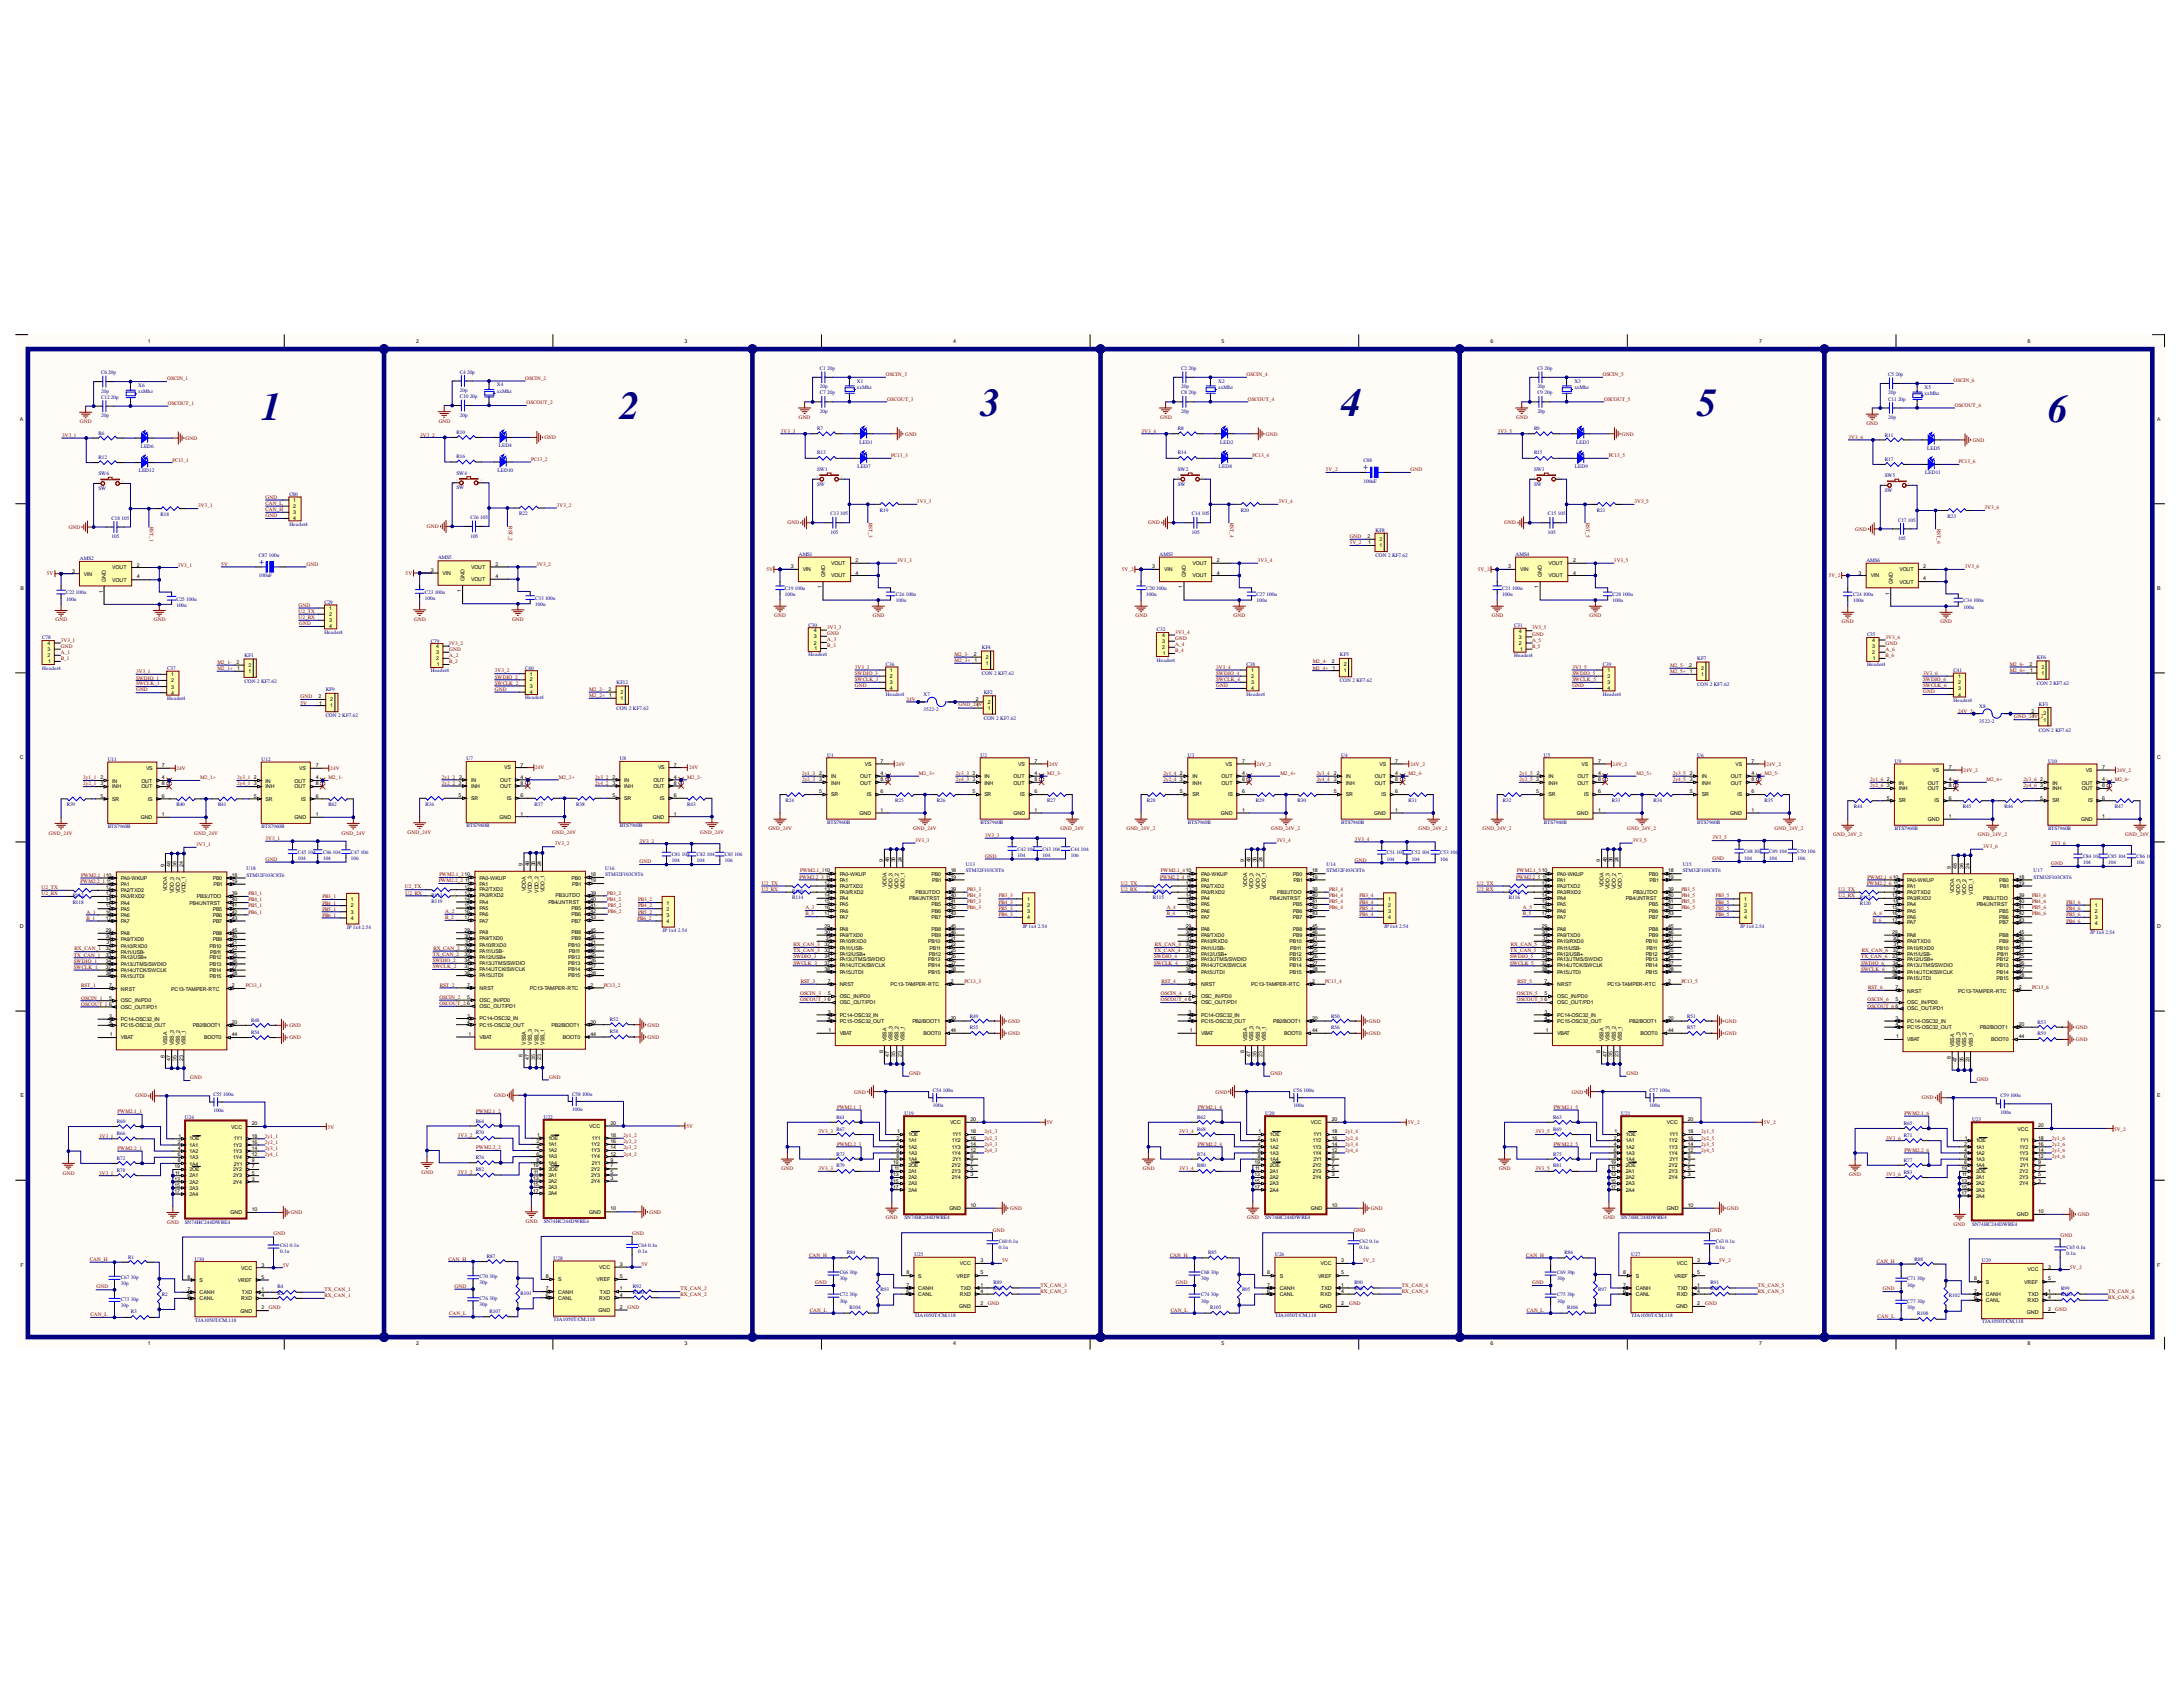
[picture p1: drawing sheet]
<svg xmlns="http://www.w3.org/2000/svg" width="279mm" height="216mm" viewBox="0 0 279 216" stroke-linecap="round" stroke-linejoin="round" font-family="sans-serif">
<defs><g id="words">
<g font-size="5.1" fill="#000080">
<text x="33.5" y="53.8">1</text>
<text x="79.3" y="53.7">2</text>
<text x="125.5" y="53.2">3</text>
<text x="171.6" y="53.2">4</text>
<text x="217.2" y="53.2">5</text>
<text x="262.1" y="54">6</text>
</g>
<g font-size="1.1" fill="#00f">
<text x="175.1" y="59.5" transform="rotate(-180 175.1 59.5)">+</text>
<text x="33.8" y="71.7" transform="rotate(-180 33.8 71.7)">+</text>
</g>
<g font-size=".7" fill="#000080">
<text x="12.9" y="47.9">C6 20p</text>
<text x="58.9" y="47.8">C4 20p</text>
<text x="104.9" y="47.3">C1 20p</text>
<text x="151.2" y="47.3">C2 20p</text>
<text x="196.8" y="47.3">C3 20p</text>
<text x="12.9" y="50.3">20p</text>
<text x="12.9" y="51">C12 20p</text>
<text x="12.9" y="53.4">20p</text>
<text x="17.7" y="49.5">X6</text>
<text x="17.7" y="50.3">xxMhz</text>
<text x="58.9" y="50.2">20p</text>
<text x="58.9" y="51">C10 20p</text>
<text x="58.9" y="53.3">20p</text>
<text x="63.6" y="49.4">X4</text>
<text x="63.6" y="50.3">xxMhz</text>
<text x="104.9" y="49.7">20p</text>
<text x="104.9" y="50.5">C7 20p</text>
<text x="104.9" y="52.8">20p</text>
<text x="109.7" y="49">X1</text>
<text x="109.7" y="49.8">xxMhz</text>
<text x="151.2" y="49.7">20p</text>
<text x="151.2" y="50.5">C8 20p</text>
<text x="151.2" y="52.8">20p</text>
<text x="155.9" y="49">X2</text>
<text x="155.9" y="49.8">xxMhz</text>
<text x="196.8" y="49.7">20p</text>
<text x="196.8" y="50.5">C9 20p</text>
<text x="196.8" y="52.8">20p</text>
<text x="201.5" y="49">X3</text>
<text x="201.5" y="49.8">xxMhz</text>
<text x="241.7" y="48.1">C5 20p</text>
<text x="241.7" y="50.5">20p</text>
<text x="241.7" y="51.3">C11 20p</text>
<text x="241.7" y="53.7">20p</text>
<text x="246.3" y="49.8">X5</text>
<text x="246.3" y="50.5">xxMhz</text>
<text x="12.6" y="55.6">R6</text>
<text x="12.6" y="58.7">R12</text>
<text x="18" y="57.3">LED6</text>
<text x="58.4" y="55.5">R10</text>
<text x="58.4" y="58.7">R16</text>
<text x="63.8" y="57.2">LED4</text>
<text x="104.6" y="55">R7</text>
<text x="104.6" y="58.1">R13</text>
<text x="109.8" y="59.8">LED7</text>
<text x="110" y="56.8">LED1</text>
<text x="150.8" y="55">R8</text>
<text x="150.8" y="58.1">R14</text>
<text x="156" y="59.8">LED8</text>
<text x="156.2" y="56.8">LED2</text>
<text x="174.5" y="59.2">C88</text>
<text x="196.3" y="55">R9</text>
<text x="196.3" y="58.1">R15</text>
<text x="201.6" y="59.8">LED9</text>
<text x="201.8" y="56.8">LED3</text>
<text x="241.2" y="55.9">R11</text>
<text x="241.2" y="59">R17</text>
<text x="246.7" y="57.6">LED5</text>
<text x="12.6" y="60.9">SW6</text>
<text x="12.6" y="62.7">SW</text>
<text x="17.8" y="60.4">LED12</text>
<text x="37" y="63.5">C80</text>
<text x="58.4" y="60.8">SW4</text>
<text x="58.4" y="62.6">SW</text>
<text x="63.7" y="60.3">LED10</text>
<text x="66.5" y="65.9">R22</text>
<text x="104.6" y="60.3">SW1</text>
<text x="104.6" y="62.2">SW</text>
<text x="106.3" y="65.9">C13 105</text>
<text x="112.6" y="65.5">R19</text>
<text x="150.8" y="60.3">SW2</text>
<text x="150.8" y="62.2">SW</text>
<text x="152.5" y="65.9">C14 105</text>
<text x="158.8" y="65.5">R20</text>
<text x="174.5" y="61.8">100uF</text>
<text x="196.3" y="60.3">SW3</text>
<text x="196.3" y="62.2">SW</text>
<text x="198.1" y="65.9">C15 105</text>
<text x="204.4" y="65.5">R21</text>
<text x="241.2" y="61.1">SW5</text>
<text x="241.2" y="63">SW</text>
<text x="246.4" y="60.6">LED11</text>
<text x="10.2" y="71.7">AMS2</text>
<text x="14.3" y="66.5">C18 105</text>
<text x="14.3" y="68.9">105</text>
<text x="20.5" y="66">R18</text>
<text x="33.1" y="71.2">C87 100u</text>
<text x="37" y="67.3">Header4</text>
<text x="56.1" y="71.6">AMS5</text>
<text x="60.2" y="66.4">C16 105</text>
<text x="60.2" y="68.8">105</text>
<text x="102.2" y="71.2">AMS1</text>
<text x="106.3" y="68.3">105</text>
<text x="148.4" y="71.2">AMS3</text>
<text x="152.5" y="68.3">105</text>
<text x="176" y="68">KF8</text>
<text x="176" y="71.3">CON 2 KF7.62</text>
<text x="194" y="71.2">AMS4</text>
<text x="198.1" y="68.3">105</text>
<text x="238.9" y="71.9">AMS6</text>
<text x="242.9" y="66.8">C17 105</text>
<text x="242.9" y="69.1">105</text>
<text x="249.3" y="66.3">R23</text>
<text x="8.5" y="76.1">C22 100u</text>
<text x="8.5" y="76.9">100u</text>
<text x="22.6" y="76.9">C25 100u</text>
<text x="22.6" y="77.7">100u</text>
<text x="33.1" y="73.9">100uF</text>
<text x="41.5" y="77.2">C29</text>
<text x="54.4" y="76">C23 100u</text>
<text x="54.4" y="76.8">100u</text>
<text x="68.5" y="76.8">C33 100u</text>
<text x="68.5" y="77.6">100u</text>
<text x="100.5" y="75.6">C19 100u</text>
<text x="100.5" y="76.3">100u</text>
<text x="114.7" y="76.3">C26 100u</text>
<text x="114.7" y="77.1">100u</text>
<text x="146.7" y="75.6">C20 100u</text>
<text x="146.7" y="76.3">100u</text>
<text x="160.8" y="76.3">C27 100u</text>
<text x="160.8" y="77.1">100u</text>
<text x="192.3" y="75.6">C21 100u</text>
<text x="192.3" y="76.3">100u</text>
<text x="206.4" y="76.3">C28 100u</text>
<text x="206.4" y="77.1">100u</text>
<text x="237.2" y="76.3">C24 100u</text>
<text x="237.2" y="77.1">100u</text>
<text x="251.3" y="77.1">C34 100u</text>
<text x="251.3" y="77.9">100u</text>
<text x="5.4" y="81.8">C78</text>
<text x="41.5" y="81.1">Header4</text>
<text x="55.1" y="82.2">C79</text>
<text x="103.5" y="80.2">C30</text>
<text x="125.7" y="83.1">KF4</text>
<text x="148.1" y="80.8">C32</text>
<text x="193.8" y="80.3">C31</text>
<text x="239" y="81.4">C35</text>
<text x="5.4" y="85.7">Header4</text>
<text x="21.4" y="85.8">C37</text>
<text x="21.4" y="89.6">Header4</text>
<text x="31.3" y="84.1">KF1</text>
<text x="31.3" y="87.4">CON 2 KF7.62</text>
<text x="41.7" y="88.5">KF9</text>
<text x="55.1" y="86">Header4</text>
<text x="67.2" y="85.7">C40</text>
<text x="67.2" y="89.5">Header4</text>
<text x="78.9" y="87.6">KF12</text>
<text x="103.5" y="84">Header4</text>
<text x="113.4" y="85.2">C36</text>
<text x="113.4" y="89.1">Header4</text>
<text x="118.2" y="89.1">X7</text>
<text x="125.7" y="86.4">CON 2 KF7.62</text>
<text x="125.9" y="88.8">KF2</text>
<text x="148.1" y="84.7">Header4</text>
<text x="159.6" y="85.2">C38</text>
<text x="159.6" y="89.1">Header4</text>
<text x="171.5" y="84">KF5</text>
<text x="171.5" y="87.3">CON 2 KF7.62</text>
<text x="193.8" y="84.1">Header4</text>
<text x="205.1" y="85.2">C39</text>
<text x="205.1" y="89.1">Header4</text>
<text x="217.2" y="84.5">KF7</text>
<text x="217.2" y="87.8">CON 2 KF7.62</text>
<text x="239" y="85.3">Header4</text>
<text x="250" y="85.9">C41</text>
<text x="250" y="89.8">Header4</text>
<text x="260.7" y="84.3">KF6</text>
<text x="260.7" y="87.6">CON 2 KF7.62</text>
<text x="41.7" y="91.8">CON 2 KF7.62</text>
<text x="78.9" y="90.9">CON 2 KF7.62</text>
<text x="118.2" y="91">3522-2</text>
<text x="125.9" y="92.1">CON 2 KF7.62</text>
<text x="253.3" y="90.6">X8</text>
<text x="253.3" y="92.5">3522-2</text>
<text x="260.9" y="90.3">KF3</text>
<text x="260.9" y="93.6">CON 2 KF7.62</text>
<text x="13.8" y="97.4">U11</text>
<text x="33.5" y="97.4">U12</text>
<text x="59.7" y="97.3">U7</text>
<text x="79.3" y="97.3">U8</text>
<text x="105.9" y="96.9">U1</text>
<text x="125.5" y="96.9">U2</text>
<text x="152" y="96.9">U3</text>
<text x="171.6" y="96.9">U4</text>
<text x="197.6" y="96.9">U5</text>
<text x="217.2" y="96.9">U6</text>
<text x="242.5" y="97.6">U9</text>
<text x="262.1" y="97.6">U10</text>
<text x="8.5" y="103.2">R39</text>
<text x="13.8" y="106">BTS7960B</text>
<text x="22.6" y="103.2">R40</text>
<text x="27.9" y="103.2">R41</text>
<text x="33.5" y="106">BTS7960B</text>
<text x="42" y="103.2">R42</text>
<text x="54.5" y="103.1">R36</text>
<text x="59.7" y="105.9">BTS7960B</text>
<text x="68.4" y="103.1">R37</text>
<text x="73.7" y="103.1">R38</text>
<text x="79.3" y="105.9">BTS7960B</text>
<text x="87.9" y="103.1">R43</text>
<text x="100.5" y="102.6">R24</text>
<text x="105.9" y="105.5">BTS7960B</text>
<text x="114.6" y="102.6">R25</text>
<text x="119.9" y="102.6">R26</text>
<text x="125.5" y="105.5">BTS7960B</text>
<text x="134" y="102.6">R27</text>
<text x="146.8" y="102.6">R28</text>
<text x="152" y="105.5">BTS7960B</text>
<text x="160.7" y="102.6">R29</text>
<text x="166.1" y="102.6">R30</text>
<text x="171.6" y="105.5">BTS7960B</text>
<text x="180.3" y="102.6">R31</text>
<text x="192.4" y="102.6">R32</text>
<text x="197.6" y="105.5">BTS7960B</text>
<text x="206.3" y="102.6">R33</text>
<text x="211.6" y="102.6">R34</text>
<text x="217.2" y="105.5">BTS7960B</text>
<text x="225.8" y="102.6">R35</text>
<text x="237.3" y="103.4">R44</text>
<text x="242.5" y="106.2">BTS7960B</text>
<text x="251.2" y="103.4">R45</text>
<text x="256.5" y="103.4">R46</text>
<text x="262.1" y="106.2">BTS7960B</text>
<text x="270.7" y="103.4">R47</text>
<text x="31.5" y="111.4">U18</text>
<text x="31.5" y="112.2">STM32F103C8T6</text>
<text x="38.1" y="109.3">C45 104</text>
<text x="38.1" y="110.1">104</text>
<text x="41.3" y="109.3">C46 104</text>
<text x="41.3" y="110.1">104</text>
<text x="44.9" y="109.3">C47 106</text>
<text x="44.9" y="110.1">106</text>
<text x="77.5" y="111.4">U16</text>
<text x="77.5" y="112.1">STM32F103C8T6</text>
<text x="86" y="109.6">C81 104</text>
<text x="86" y="110.4">104</text>
<text x="89.2" y="109.6">C82 104</text>
<text x="89.2" y="110.4">104</text>
<text x="92.8" y="109.6">C83 106</text>
<text x="92.8" y="110.4">106</text>
<text x="123.6" y="110.9">U13</text>
<text x="123.6" y="111.6">STM32F103C8T6</text>
<text x="130.2" y="108.9">C42 104</text>
<text x="130.2" y="109.7">104</text>
<text x="133.4" y="108.9">C43 104</text>
<text x="133.4" y="109.7">104</text>
<text x="137.1" y="108.9">C44 104</text>
<text x="137.1" y="109.7">106</text>
<text x="169.8" y="110.9">U14</text>
<text x="169.8" y="111.6">STM32F103C8T6</text>
<text x="177.5" y="109.4">C51 104</text>
<text x="177.5" y="110.2">104</text>
<text x="180.7" y="109.4">C52 104</text>
<text x="180.7" y="110.2">104</text>
<text x="184.3" y="109.4">C53 106</text>
<text x="184.3" y="110.2">106</text>
<text x="215.4" y="110.9">U15</text>
<text x="215.4" y="111.6">STM32F103C8T6</text>
<text x="223.2" y="109.2">C48 104</text>
<text x="223.2" y="110">104</text>
<text x="226.4" y="109.2">C49 104</text>
<text x="226.4" y="110">104</text>
<text x="230.1" y="109.2">C50 106</text>
<text x="230.1" y="110">106</text>
<text x="260.3" y="111.6">U17</text>
<text x="260.3" y="112.5">STM32F103C8T6</text>
<text x="266.6" y="109.9">C84 104</text>
<text x="266.6" y="110.6">104</text>
<text x="269.8" y="109.9">C85 104</text>
<text x="269.8" y="110.6">104</text>
<text x="273.5" y="109.9">C86 106</text>
<text x="273.5" y="110.6">106</text>
<text x="9.3" y="114.9">R112</text>
<text x="9.3" y="115.7">R118</text>
<text x="44.4" y="118.9">JP 1x4 2.54</text>
<text x="55.2" y="114.8">R113</text>
<text x="55.2" y="115.6">R119</text>
<text x="84.8" y="119.2">JP 1x4 2.54</text>
<text x="101.4" y="114.3">R109</text>
<text x="101.4" y="115.1">R114</text>
<text x="130.9" y="118.8">JP 1x4 2.54</text>
<text x="147.6" y="114.3">R110</text>
<text x="147.6" y="115.1">R115</text>
<text x="177.1" y="118.8">JP 1x4 2.54</text>
<text x="193.1" y="114.3">R111</text>
<text x="193.1" y="115.1">R116</text>
<text x="222.7" y="118.8">JP 1x4 2.54</text>
<text x="238" y="115.1">R117</text>
<text x="238" y="115.9">R120</text>
<text x="267.5" y="119.6">JP 1x4 2.54</text>
<text x="32.1" y="130.7">R48</text>
<text x="78" y="130.7">R52</text>
<text x="124.1" y="130.2">R49</text>
<text x="124.1" y="131.8">R55</text>
<text x="170.4" y="130.2">R50</text>
<text x="170.4" y="131.8">R56</text>
<text x="216" y="130.2">R51</text>
<text x="216" y="131.8">R57</text>
<text x="260.8" y="131">R53</text>
<text x="32.1" y="132.3">R54</text>
<text x="78" y="132.3">R58</text>
<text x="260.8" y="132.5">R59</text>
<text x="15" y="143.7">R60</text>
<text x="23.7" y="143.2">U24</text>
<text x="27.3" y="140.3">C55 100u</text>
<text x="27.3" y="142.3">100u</text>
<text x="60.9" y="143.7">R64</text>
<text x="69.6" y="143.2">U22</text>
<text x="73.2" y="140.2">C58 100u</text>
<text x="73.2" y="142.2">100u</text>
<text x="107" y="143.2">R61</text>
<text x="115.8" y="142.7">U19</text>
<text x="119.4" y="139.7">C54 100u</text>
<text x="119.4" y="141.7">100u</text>
<text x="153.2" y="143.2">R62</text>
<text x="161.9" y="142.7">U20</text>
<text x="165.6" y="139.7">C56 100u</text>
<text x="165.6" y="141.7">100u</text>
<text x="198.8" y="143.2">R63</text>
<text x="207.5" y="142.7">U21</text>
<text x="211.1" y="139.7">C57 100u</text>
<text x="211.1" y="141.7">100u</text>
<text x="243.7" y="143.9">R65</text>
<text x="252.4" y="143.5">U23</text>
<text x="256" y="140.5">C59 100u</text>
<text x="256" y="142.6">100u</text>
<text x="15" y="148.4">R72</text>
<text x="15" y="145.3">R66</text>
<text x="60.9" y="148.3">R76</text>
<text x="60.9" y="149.9">R82</text>
<text x="60.9" y="145.2">R70</text>
<text x="107" y="147.9">R73</text>
<text x="107" y="149.4">R79</text>
<text x="107" y="144.8">R67</text>
<text x="153.2" y="147.9">R74</text>
<text x="153.2" y="149.4">R80</text>
<text x="153.2" y="144.8">R68</text>
<text x="198.8" y="147.9">R75</text>
<text x="198.8" y="149.4">R81</text>
<text x="198.8" y="144.8">R69</text>
<text x="243.7" y="148.7">R77</text>
<text x="243.7" y="145.5">R71</text>
<text x="15" y="150">R78</text>
<text x="243.7" y="150.3">R83</text>
<text x="16.4" y="161.1">R1</text>
<text x="23.7" y="156.6">SN74HC244DWRE4</text>
<text x="24.9" y="161.3">U30</text>
<text x="35.9" y="159.6">C61 0.1u</text>
<text x="35.9" y="160.4">0.1u</text>
<text x="62.3" y="161">R87</text>
<text x="69.6" y="156.5">SN74HC244DWRE4</text>
<text x="70.9" y="161.2">U28</text>
<text x="81.7" y="159.6">C64 0.1u</text>
<text x="81.7" y="160.3">0.1u</text>
<text x="108.4" y="160.5">R84</text>
<text x="115.8" y="156">SN74HC244DWRE4</text>
<text x="117" y="160.7">U25</text>
<text x="127.8" y="159.1">C60 0.1u</text>
<text x="127.8" y="159.9">0.1u</text>
<text x="154.7" y="160.5">R85</text>
<text x="161.9" y="156">SN74HC244DWRE4</text>
<text x="163.2" y="160.7">U26</text>
<text x="174" y="159.1">C62 0.1u</text>
<text x="174" y="159.9">0.1u</text>
<text x="200.2" y="160.5">R86</text>
<text x="207.5" y="156">SN74HC244DWRE4</text>
<text x="208.8" y="160.7">U27</text>
<text x="219.6" y="159.1">C63 0.1u</text>
<text x="219.6" y="159.9">0.1u</text>
<text x="245" y="161.3">R88</text>
<text x="252.4" y="156.8">SN74HC244DWRE4</text>
<text x="253.7" y="161.5">U29</text>
<text x="264.5" y="159.9">C65 0.1u</text>
<text x="264.5" y="160.7">0.1u</text>
<text x="15.5" y="166.5">C73 30p</text>
<text x="15.5" y="167.2">30p</text>
<text x="15.5" y="163.7">C67 30p</text>
<text x="15.5" y="164.5">30p</text>
<text x="20.7" y="165.8">R2</text>
<text x="35.5" y="164.9">R4</text>
<text x="35.5" y="165.7">R5</text>
<text x="61.4" y="166.4">C76 30p</text>
<text x="61.4" y="167.2">30p</text>
<text x="61.4" y="163.6">C70 30p</text>
<text x="61.4" y="164.4">30p</text>
<text x="66.6" y="165.7">R101</text>
<text x="81" y="164.8">R92</text>
<text x="81" y="165.6">R100</text>
<text x="107.5" y="165.9">C72 30p</text>
<text x="107.5" y="166.7">30p</text>
<text x="107.5" y="163.1">C66 30p</text>
<text x="107.5" y="163.9">30p</text>
<text x="108.7" y="167.6">R104</text>
<text x="112.7" y="165.2">R93</text>
<text x="127.2" y="164.4">R89</text>
<text x="127.2" y="165.1">R94</text>
<text x="153.7" y="165.9">C74 30p</text>
<text x="153.7" y="166.7">30p</text>
<text x="153.7" y="163.1">C68 30p</text>
<text x="153.7" y="163.9">30p</text>
<text x="154.9" y="167.6">R105</text>
<text x="159" y="165.2">R95</text>
<text x="173.3" y="164.4">R90</text>
<text x="173.3" y="165.1">R96</text>
<text x="199.3" y="165.9">C75 30p</text>
<text x="199.3" y="166.7">30p</text>
<text x="199.3" y="163.1">C69 30p</text>
<text x="199.3" y="163.9">30p</text>
<text x="200.6" y="167.6">R106</text>
<text x="204.5" y="165.2">R97</text>
<text x="218.9" y="164.4">R91</text>
<text x="218.9" y="165.1">R98</text>
<text x="244.1" y="166.7">C77 30p</text>
<text x="244.1" y="167.5">30p</text>
<text x="244.1" y="163.9">C71 30p</text>
<text x="244.1" y="164.7">30p</text>
<text x="249.4" y="166">R102</text>
<text x="263.8" y="165.1">R99</text>
<text x="263.8" y="165.9">R103</text>
<text x="16.7" y="168.1">R3</text>
<text x="24.9" y="169.2">TJA1050T/CM,118</text>
<text x="62.7" y="168.1">R107</text>
<text x="70.9" y="169.1">TJA1050T/CM,118</text>
<text x="117" y="168.6">TJA1050T/CM,118</text>
<text x="163.2" y="168.6">TJA1050T/CM,118</text>
<text x="208.8" y="168.6">TJA1050T/CM,118</text>
<text x="245.4" y="168.3">R108</text>
<text x="253.7" y="169.4">TJA1050T/CM,118</text>
</g>
<g font-size=".7">
<text x="18.9" y="43.9">1</text>
<text x="53.3" y="43.9">2</text>
<text x="87.6" y="43.9">3</text>
<text x="122" y="43.9">4</text>
<text x="156.3" y="43.9">5</text>
<text x="190.8" y="43.9">6</text>
<text x="225.2" y="43.9">7</text>
<text x="259.5" y="43.9">8</text>
<text x="2.5" y="53.9">A</text>
<text x="276.1" y="53.9">A</text>
<text x="37.5" y="64.2">1</text>
<text x="37.5" y="65">2</text>
<text x="37.5" y="65.8">3</text>
<text x="37.5" y="66.6">4</text>
<text x="109.5" y="71.9">2</text>
<text x="155.8" y="71.9">2</text>
<text x="175" y="68.9">2</text>
<text x="175.1" y="69.6">1</text>
<text x="176.6" y="70.1">1</text>
<text x="176.6" y="69.2">2</text>
<text x="201.3" y="71.9">2</text>
<text x="2.6" y="75.6">B</text>
<text x="9.2" y="73.3">3</text>
<text x="10.7" y="73.7">VIN</text>
<text x="13.2" y="75.9" transform="rotate(-90 13.2 75.9)">1</text>
<text x="13.5" y="74.5" transform="rotate(-90 13.5 74.5)">GND</text>
<text x="14.4" y="72.9">VOUT</text>
<text x="14.4" y="74.5">VOUT</text>
<text x="17.5" y="72.5">2</text>
<text x="17.5" y="74">4</text>
<text x="55.1" y="73.2">3</text>
<text x="56.7" y="73.6">VIN</text>
<text x="59" y="75.8" transform="rotate(-90 59 75.8)">1</text>
<text x="59.4" y="74.4" transform="rotate(-90 59.4 74.4)">GND</text>
<text x="60.3" y="72.8">VOUT</text>
<text x="60.3" y="74.4">VOUT</text>
<text x="63.4" y="72.4">2</text>
<text x="63.4" y="74">4</text>
<text x="101.2" y="72.7">3</text>
<text x="102.7" y="73.1">VIN</text>
<text x="105.2" y="75.3" transform="rotate(-90 105.2 75.3)">1</text>
<text x="105.6" y="73.9" transform="rotate(-90 105.6 73.9)">GND</text>
<text x="106.4" y="72.3">VOUT</text>
<text x="106.4" y="73.9">VOUT</text>
<text x="109.5" y="73.5">4</text>
<text x="147.5" y="72.7">3</text>
<text x="149" y="73.1">VIN</text>
<text x="151.4" y="75.3" transform="rotate(-90 151.4 75.3)">1</text>
<text x="151.8" y="73.9" transform="rotate(-90 151.8 73.9)">GND</text>
<text x="152.6" y="72.3">VOUT</text>
<text x="152.6" y="73.9">VOUT</text>
<text x="155.8" y="73.5">4</text>
<text x="193" y="72.7">3</text>
<text x="194.6" y="73.1">VIN</text>
<text x="196.9" y="75.3" transform="rotate(-90 196.9 75.3)">1</text>
<text x="197.4" y="73.9" transform="rotate(-90 197.4 73.9)">GND</text>
<text x="198.2" y="72.3">VOUT</text>
<text x="198.2" y="73.9">VOUT</text>
<text x="201.3" y="73.5">4</text>
<text x="237.9" y="73.5">3</text>
<text x="239.5" y="73.9">VIN</text>
<text x="241.8" y="76.1" transform="rotate(-90 241.8 76.1)">1</text>
<text x="242.3" y="74.7" transform="rotate(-90 242.3 74.7)">GND</text>
<text x="243.1" y="73.1">VOUT</text>
<text x="243.1" y="74.7">VOUT</text>
<text x="246.1" y="72.7">2</text>
<text x="246.1" y="74.3">4</text>
<text x="276.1" y="75.6">B</text>
<text x="6.1" y="83.3">3</text>
<text x="6.1" y="82.6">4</text>
<text x="42.1" y="78.1">1</text>
<text x="42.1" y="78.9">2</text>
<text x="42.1" y="79.6">3</text>
<text x="42.1" y="80.4">4</text>
<text x="55.8" y="83.7">3</text>
<text x="55.8" y="82.9">4</text>
<text x="104.2" y="82.5">2</text>
<text x="104.2" y="81.6">3</text>
<text x="104.2" y="80.9">4</text>
<text x="104.3" y="83.2">1</text>
<text x="124.6" y="83.9">2</text>
<text x="148.7" y="83.1">2</text>
<text x="148.7" y="82.3">3</text>
<text x="148.7" y="81.5">4</text>
<text x="148.8" y="83.8">1</text>
<text x="194.4" y="82.6">2</text>
<text x="194.4" y="81.7">3</text>
<text x="194.4" y="81">4</text>
<text x="194.6" y="83.3">1</text>
<text x="239.6" y="83.7">2</text>
<text x="239.6" y="82.9">3</text>
<text x="239.6" y="82.1">4</text>
<text x="6.1" y="84.1">2</text>
<text x="6.2" y="84.9">1</text>
<text x="21.9" y="86.5">1</text>
<text x="21.9" y="87.3">2</text>
<text x="21.9" y="88.1">3</text>
<text x="21.9" y="88.9">4</text>
<text x="30.3" y="84.9">2</text>
<text x="30.4" y="85.8">1</text>
<text x="31.8" y="86.1">1</text>
<text x="31.8" y="85.4">2</text>
<text x="40.8" y="89.3">2</text>
<text x="42.3" y="89.8">2</text>
<text x="55.8" y="84.5">2</text>
<text x="55.9" y="85.3">1</text>
<text x="67.8" y="86.5">1</text>
<text x="67.8" y="87.2">2</text>
<text x="67.8" y="88.1">3</text>
<text x="67.8" y="88.8">4</text>
<text x="77.9" y="88.4">2</text>
<text x="78" y="89.2">1</text>
<text x="79.4" y="89.6">1</text>
<text x="79.4" y="88.8">2</text>
<text x="113.9" y="85.9">1</text>
<text x="113.9" y="86.8">2</text>
<text x="113.9" y="87.6">3</text>
<text x="113.9" y="88.3">4</text>
<text x="124.7" y="84.8">1</text>
<text x="124.9" y="89.7">2</text>
<text x="126.2" y="85.1">1</text>
<text x="126.2" y="84.3">2</text>
<text x="160.1" y="85.9">1</text>
<text x="160.1" y="86.8">2</text>
<text x="160.1" y="87.6">3</text>
<text x="160.1" y="88.3">4</text>
<text x="170.5" y="84.9">2</text>
<text x="170.5" y="85.7">1</text>
<text x="172" y="86">1</text>
<text x="172" y="85.3">2</text>
<text x="205.7" y="85.9">1</text>
<text x="205.7" y="86.8">2</text>
<text x="205.7" y="87.6">3</text>
<text x="205.7" y="88.3">4</text>
<text x="216.2" y="85.4">2</text>
<text x="216.3" y="86.1">1</text>
<text x="217.7" y="86.5">1</text>
<text x="217.7" y="85.8">2</text>
<text x="239.7" y="84.5">1</text>
<text x="250.6" y="86.8">1</text>
<text x="250.6" y="87.6">2</text>
<text x="250.6" y="88.3">3</text>
<text x="250.6" y="89.2">4</text>
<text x="259.8" y="85.2">2</text>
<text x="259.8" y="85.9">1</text>
<text x="261.3" y="86.4">1</text>
<text x="261.3" y="85.6">2</text>
<text x="40.8" y="90.2">1</text>
<text x="42.3" y="90.5">1</text>
<text x="125" y="90.4">1</text>
<text x="126.4" y="90.9">1</text>
<text x="126.4" y="90.1">2</text>
<text x="260" y="91.2">2</text>
<text x="260.1" y="91.9">1</text>
<text x="261.5" y="92.4">1</text>
<text x="261.5" y="91.5">2</text>
<text x="2.5" y="97.2">C</text>
<text x="12.9" y="99.7">2</text>
<text x="12.9" y="100.5">3</text>
<text x="14.4" y="100.1">IN</text>
<text x="14.4" y="100.9">INH</text>
<text x="18.1" y="100.1">OUT</text>
<text x="18.1" y="100.9">OUT</text>
<text x="18.7" y="98.5">VS</text>
<text x="20.7" y="98.1">7</text>
<text x="20.7" y="99.7">4</text>
<text x="20.7" y="100.5">8</text>
<text x="32.5" y="99.7">2</text>
<text x="32.5" y="100.5">3</text>
<text x="34" y="100.1">IN</text>
<text x="34" y="100.9">INH</text>
<text x="37.7" y="100.1">OUT</text>
<text x="37.7" y="100.9">OUT</text>
<text x="38.3" y="98.5">VS</text>
<text x="40.4" y="98.1">7</text>
<text x="40.4" y="99.7">4</text>
<text x="40.4" y="100.5">8</text>
<text x="58.7" y="100.4">3</text>
<text x="58.8" y="99.6">2</text>
<text x="60.3" y="100.1">IN</text>
<text x="60.3" y="100.8">INH</text>
<text x="64" y="100.1">OUT</text>
<text x="64" y="100.8">OUT</text>
<text x="64.5" y="98.5">VS</text>
<text x="66.6" y="98.1">7</text>
<text x="66.6" y="99.6">4</text>
<text x="66.6" y="100.4">8</text>
<text x="78.4" y="99.6">2</text>
<text x="78.4" y="100.4">3</text>
<text x="79.9" y="100.1">IN</text>
<text x="79.9" y="100.8">INH</text>
<text x="83.6" y="100.1">OUT</text>
<text x="83.6" y="100.8">OUT</text>
<text x="84.2" y="98.5">VS</text>
<text x="86.2" y="98.1">7</text>
<text x="86.2" y="99.6">4</text>
<text x="86.2" y="100.4">8</text>
<text x="104.8" y="99.2">2</text>
<text x="104.8" y="100">3</text>
<text x="104.8" y="101.5">5</text>
<text x="106.4" y="99.6">IN</text>
<text x="106.4" y="100.4">INH</text>
<text x="106.4" y="101.9">SR</text>
<text x="110.1" y="99.6">OUT</text>
<text x="110.1" y="100.4">OUT</text>
<text x="110.7" y="98">VS</text>
<text x="110.9" y="101.9">IS</text>
<text x="112.7" y="97.6">7</text>
<text x="112.7" y="99.2">4</text>
<text x="112.7" y="100">8</text>
<text x="112.7" y="101.5">6</text>
<text x="124.5" y="99.2">2</text>
<text x="124.5" y="100">3</text>
<text x="124.5" y="101.5">5</text>
<text x="126" y="99.6">IN</text>
<text x="126" y="100.4">INH</text>
<text x="126" y="101.9">SR</text>
<text x="129.7" y="99.6">OUT</text>
<text x="129.7" y="100.4">OUT</text>
<text x="130.3" y="98">VS</text>
<text x="130.6" y="101.9">IS</text>
<text x="132.4" y="97.6">7</text>
<text x="132.4" y="99.2">4</text>
<text x="132.4" y="100">8</text>
<text x="132.4" y="101.5">6</text>
<text x="151" y="99.2">2</text>
<text x="151" y="100">3</text>
<text x="151" y="101.5">5</text>
<text x="152.6" y="99.6">IN</text>
<text x="152.6" y="100.4">INH</text>
<text x="152.6" y="101.9">SR</text>
<text x="156.3" y="99.6">OUT</text>
<text x="156.3" y="100.4">OUT</text>
<text x="156.9" y="98">VS</text>
<text x="157.2" y="101.9">IS</text>
<text x="159" y="97.6">7</text>
<text x="159" y="99.2">4</text>
<text x="159" y="100">8</text>
<text x="159" y="101.5">6</text>
<text x="170.7" y="99.2">2</text>
<text x="170.7" y="100">3</text>
<text x="170.7" y="101.5">5</text>
<text x="172.2" y="99.6">IN</text>
<text x="172.2" y="100.4">INH</text>
<text x="172.2" y="101.9">SR</text>
<text x="176" y="99.6">OUT</text>
<text x="176" y="100.4">OUT</text>
<text x="176.6" y="98">VS</text>
<text x="176.8" y="101.9">IS</text>
<text x="178.6" y="97.6">7</text>
<text x="178.6" y="99.2">4</text>
<text x="178.6" y="100">8</text>
<text x="178.6" y="101.5">6</text>
<text x="196.6" y="100">3</text>
<text x="196.6" y="101.5">5</text>
<text x="196.7" y="99.2">2</text>
<text x="198.2" y="99.6">IN</text>
<text x="198.2" y="100.4">INH</text>
<text x="198.2" y="101.9">SR</text>
<text x="201.9" y="99.6">OUT</text>
<text x="201.9" y="100.4">OUT</text>
<text x="202.4" y="98">VS</text>
<text x="202.8" y="101.9">IS</text>
<text x="204.5" y="97.6">7</text>
<text x="204.5" y="99.2">4</text>
<text x="204.5" y="100">8</text>
<text x="204.5" y="101.5">6</text>
<text x="216.3" y="99.2">2</text>
<text x="216.3" y="100">3</text>
<text x="216.3" y="101.5">5</text>
<text x="217.8" y="99.6">IN</text>
<text x="217.8" y="100.4">INH</text>
<text x="217.8" y="101.9">SR</text>
<text x="221.5" y="99.6">OUT</text>
<text x="221.5" y="100.4">OUT</text>
<text x="222.1" y="98">VS</text>
<text x="222.4" y="101.9">IS</text>
<text x="224.2" y="97.6">7</text>
<text x="224.2" y="99.2">4</text>
<text x="224.2" y="100">8</text>
<text x="224.2" y="101.5">6</text>
<text x="241.5" y="100">2</text>
<text x="241.5" y="100.7">3</text>
<text x="243" y="100.4">IN</text>
<text x="243" y="101.2">INH</text>
<text x="246.7" y="100.4">OUT</text>
<text x="246.7" y="101.2">OUT</text>
<text x="247.3" y="98.8">VS</text>
<text x="249.4" y="98.4">7</text>
<text x="249.4" y="100">4</text>
<text x="249.4" y="100.7">8</text>
<text x="261.1" y="100">2</text>
<text x="261.1" y="100.7">3</text>
<text x="262.7" y="100.4">IN</text>
<text x="262.7" y="101.2">INH</text>
<text x="266.4" y="100.4">OUT</text>
<text x="266.4" y="101.2">OUT</text>
<text x="266.9" y="98.8">VS</text>
<text x="269.1" y="98.4">7</text>
<text x="269.1" y="100">4</text>
<text x="269.1" y="100.7">8</text>
<text x="276.1" y="97.2">C</text>
<text x="12.9" y="102.1">5</text>
<text x="14.4" y="102.5">SR</text>
<text x="18" y="104.8">GND</text>
<text x="18.9" y="102.5">IS</text>
<text x="20.7" y="102.1">6</text>
<text x="20.7" y="104.5">1</text>
<text x="32.5" y="102.1">5</text>
<text x="34" y="102.5">SR</text>
<text x="37.7" y="104.8">GND</text>
<text x="38.6" y="102.5">IS</text>
<text x="40.4" y="102.1">6</text>
<text x="40.4" y="104.5">1</text>
<text x="58.7" y="102">5</text>
<text x="60.3" y="102.4">SR</text>
<text x="63.9" y="104.8">GND</text>
<text x="64.9" y="102.4">IS</text>
<text x="66.6" y="102">6</text>
<text x="66.6" y="104.4">1</text>
<text x="78.4" y="102">5</text>
<text x="79.9" y="102.4">SR</text>
<text x="83.5" y="104.8">GND</text>
<text x="84.5" y="102.4">IS</text>
<text x="86.2" y="102">6</text>
<text x="86.2" y="104.4">1</text>
<text x="110" y="104.3">GND</text>
<text x="112.7" y="103.9">1</text>
<text x="129.7" y="104.3">GND</text>
<text x="132.4" y="103.9">1</text>
<text x="156.3" y="104.3">GND</text>
<text x="159" y="103.9">1</text>
<text x="175.9" y="104.3">GND</text>
<text x="178.6" y="103.9">1</text>
<text x="201.8" y="104.3">GND</text>
<text x="204.5" y="103.9">1</text>
<text x="221.5" y="104.3">GND</text>
<text x="224.2" y="103.9">1</text>
<text x="241.5" y="102.3">5</text>
<text x="243" y="102.7">SR</text>
<text x="246.7" y="105">GND</text>
<text x="247.6" y="102.7">IS</text>
<text x="249.4" y="102.3">6</text>
<text x="249.4" y="104.7">1</text>
<text x="261.1" y="102.3">5</text>
<text x="262.7" y="102.7">SR</text>
<text x="266.4" y="105">GND</text>
<text x="267.3" y="102.7">IS</text>
<text x="269.1" y="102.3">6</text>
<text x="269.1" y="104.7">1</text>
<text x="13.5" y="113.8">12</text>
<text x="13.6" y="113">11</text>
<text x="15.5" y="112.6">PA0-WKUP</text>
<text x="15.5" y="113.4">PA1</text>
<text x="21.1" y="111" transform="rotate(-90 21.1 111)">9</text>
<text x="21.8" y="111" transform="rotate(-90 21.8 111)">48</text>
<text x="22.6" y="111" transform="rotate(-90 22.6 111)">36</text>
<text x="23.4" y="111" transform="rotate(-90 23.4 111)">24</text>
<text x="27.2" y="112.6">PB0</text>
<text x="27.3" y="113.4">PB1</text>
<text x="29.7" y="112.2">18</text>
<text x="29.7" y="113">19</text>
<text x="59.4" y="113.8">12</text>
<text x="59.5" y="112.9">11</text>
<text x="61.4" y="112.6">PA0-WKUP</text>
<text x="61.4" y="113.3">PA1</text>
<text x="66.9" y="110.9" transform="rotate(-90 66.9 110.9)">9</text>
<text x="67.7" y="110.9" transform="rotate(-90 67.7 110.9)">48</text>
<text x="68.5" y="110.9" transform="rotate(-90 68.5 110.9)">36</text>
<text x="69.3" y="110.9" transform="rotate(-90 69.3 110.9)">24</text>
<text x="73.1" y="112.6">PB0</text>
<text x="73.2" y="113.3">PB1</text>
<text x="75.6" y="112.1">18</text>
<text x="75.6" y="112.9">19</text>
<text x="105.5" y="113.2">12</text>
<text x="105.7" y="112.5">11</text>
<text x="107.5" y="112.1">PA0-WKUP</text>
<text x="107.5" y="112.8">PA1</text>
<text x="107.5" y="113.7">PA2/TXD2</text>
<text x="113.1" y="110.4" transform="rotate(-90 113.1 110.4)">9</text>
<text x="113.5" y="113.5" transform="rotate(-90 113.5 113.5)">VDDA</text>
<text x="113.8" y="110.4" transform="rotate(-90 113.8 110.4)">48</text>
<text x="114.2" y="113.8" transform="rotate(-90 114.2 113.8)">VDD_3</text>
<text x="114.6" y="110.4" transform="rotate(-90 114.6 110.4)">36</text>
<text x="115" y="113.8" transform="rotate(-90 115 113.8)">VDD_2</text>
<text x="115.4" y="110.4" transform="rotate(-90 115.4 110.4)">24</text>
<text x="115.8" y="113.8" transform="rotate(-90 115.8 113.8)">VDD_1</text>
<text x="119.2" y="112.1">PB0</text>
<text x="119.3" y="112.8">PB1</text>
<text x="121.7" y="111.6">18</text>
<text x="121.7" y="112.5">19</text>
<text x="151.8" y="113.2">12</text>
<text x="151.9" y="112.5">11</text>
<text x="153.7" y="112.1">PA0-WKUP</text>
<text x="153.7" y="112.8">PA1</text>
<text x="153.7" y="113.7">PA2/TXD2</text>
<text x="159.2" y="110.4" transform="rotate(-90 159.2 110.4)">9</text>
<text x="159.6" y="113.5" transform="rotate(-90 159.6 113.5)">VDDA</text>
<text x="160.1" y="110.4" transform="rotate(-90 160.1 110.4)">48</text>
<text x="160.4" y="113.8" transform="rotate(-90 160.4 113.8)">VDD_3</text>
<text x="160.8" y="110.4" transform="rotate(-90 160.8 110.4)">36</text>
<text x="161.2" y="113.8" transform="rotate(-90 161.2 113.8)">VDD_2</text>
<text x="161.6" y="110.4" transform="rotate(-90 161.6 110.4)">24</text>
<text x="162" y="113.8" transform="rotate(-90 162 113.8)">VDD_1</text>
<text x="165.5" y="112.1">PB0</text>
<text x="165.6" y="112.8">PB1</text>
<text x="167.9" y="111.6">18</text>
<text x="167.9" y="112.5">19</text>
<text x="197.4" y="113.2">12</text>
<text x="197.4" y="112.5">11</text>
<text x="199.3" y="112.1">PA0-WKUP</text>
<text x="199.3" y="112.8">PA1</text>
<text x="199.3" y="113.7">PA2/TXD2</text>
<text x="204.8" y="110.4" transform="rotate(-90 204.8 110.4)">9</text>
<text x="205.2" y="113.5" transform="rotate(-90 205.2 113.5)">VDDA</text>
<text x="205.6" y="110.4" transform="rotate(-90 205.6 110.4)">48</text>
<text x="206" y="113.8" transform="rotate(-90 206 113.8)">VDD_3</text>
<text x="206.4" y="110.4" transform="rotate(-90 206.4 110.4)">36</text>
<text x="206.8" y="113.8" transform="rotate(-90 206.8 113.8)">VDD_2</text>
<text x="207.2" y="110.4" transform="rotate(-90 207.2 110.4)">24</text>
<text x="207.6" y="113.8" transform="rotate(-90 207.6 113.8)">VDD_1</text>
<text x="211.1" y="112.1">PB0</text>
<text x="211.1" y="112.8">PB1</text>
<text x="213.5" y="111.6">18</text>
<text x="213.5" y="112.5">19</text>
<text x="242.3" y="113.2">11</text>
<text x="244.1" y="112.8">PA0-WKUP</text>
<text x="244.1" y="113.7">PA1</text>
<text x="249.7" y="111.2" transform="rotate(-90 249.7 111.2)">9</text>
<text x="250.5" y="111.2" transform="rotate(-90 250.5 111.2)">48</text>
<text x="251.3" y="111.2" transform="rotate(-90 251.3 111.2)">36</text>
<text x="252.1" y="111.2" transform="rotate(-90 252.1 111.2)">24</text>
<text x="255.9" y="112.8">PB0</text>
<text x="256" y="113.7">PB1</text>
<text x="258.4" y="112.5">18</text>
<text x="258.4" y="113.2">19</text>
<text x="2.5" y="118.8">D</text>
<text x="13.5" y="114.6">13</text>
<text x="13.5" y="115.4">14</text>
<text x="13.5" y="116.1">15</text>
<text x="13.5" y="117">16</text>
<text x="13.5" y="117.7">17</text>
<text x="13.5" y="119.2">29</text>
<text x="15.5" y="114.2">PA2/TXD2</text>
<text x="15.5" y="114.9">PA3/RXD2</text>
<text x="15.5" y="115.8">PA4</text>
<text x="15.5" y="116.5">PA5</text>
<text x="15.5" y="117.3">PA6</text>
<text x="15.5" y="118.1">PA7</text>
<text x="15.5" y="119.7">PA8</text>
<text x="21.4" y="114.1" transform="rotate(-90 21.4 114.1)">VDDA</text>
<text x="22.2" y="114.3" transform="rotate(-90 22.2 114.3)">VDD_3</text>
<text x="23" y="114.3" transform="rotate(-90 23 114.3)">VDD_2</text>
<text x="23.8" y="114.3" transform="rotate(-90 23.8 114.3)">VDD_1</text>
<text x="24.3" y="115.8">PB4/JNTRST</text>
<text x="25.2" y="114.9">PB3/JTDO</text>
<text x="27.2" y="116.5">PB5</text>
<text x="27.2" y="117.3">PB6</text>
<text x="27.2" y="118.1">PB7</text>
<text x="27.2" y="119.7">PB8</text>
<text x="29.7" y="114.6">39</text>
<text x="29.7" y="115.4">40</text>
<text x="29.7" y="116.1">41</text>
<text x="29.7" y="117">42</text>
<text x="29.7" y="117.7">43</text>
<text x="29.7" y="119.2">45</text>
<text x="44.9" y="115.4">1</text>
<text x="44.9" y="116.1">2</text>
<text x="44.9" y="117">3</text>
<text x="44.9" y="117.7">4</text>
<text x="59.4" y="114.5">13</text>
<text x="59.4" y="115.3">14</text>
<text x="59.4" y="116">15</text>
<text x="59.4" y="116.9">16</text>
<text x="59.4" y="117.6">17</text>
<text x="59.4" y="119.2">29</text>
<text x="61.4" y="114.1">PA2/TXD2</text>
<text x="61.4" y="114.9">PA3/RXD2</text>
<text x="61.4" y="115.7">PA4</text>
<text x="61.4" y="116.5">PA5</text>
<text x="61.4" y="117.2">PA6</text>
<text x="61.4" y="118.1">PA7</text>
<text x="61.4" y="119.6">PA8</text>
<text x="67.3" y="114" transform="rotate(-90 67.3 114)">VDDA</text>
<text x="68.1" y="114.3" transform="rotate(-90 68.1 114.3)">VDD_3</text>
<text x="68.9" y="114.3" transform="rotate(-90 68.9 114.3)">VDD_2</text>
<text x="69.7" y="114.2" transform="rotate(-90 69.7 114.2)">VDD_1</text>
<text x="70.2" y="115.7">PB4/JNTRST</text>
<text x="71.1" y="114.9">PB3/JTDO</text>
<text x="73.1" y="116.5">PB5</text>
<text x="73.1" y="117.2">PB6</text>
<text x="73.1" y="118.1">PB7</text>
<text x="73.1" y="119.6">PB8</text>
<text x="75.6" y="114.5">39</text>
<text x="75.6" y="115.3">40</text>
<text x="75.6" y="116">41</text>
<text x="75.6" y="116.9">42</text>
<text x="75.6" y="117.6">43</text>
<text x="75.6" y="119.2">45</text>
<text x="85.3" y="115.8">1</text>
<text x="85.3" y="116.5">2</text>
<text x="85.3" y="117.3">3</text>
<text x="85.3" y="118.1">4</text>
<text x="105.5" y="114">13</text>
<text x="105.5" y="114.9">14</text>
<text x="105.5" y="115.6">15</text>
<text x="105.5" y="116.4">16</text>
<text x="105.5" y="117.1">17</text>
<text x="105.5" y="118.7">29</text>
<text x="105.5" y="119.5">30</text>
<text x="107.5" y="114.4">PA3/RXD2</text>
<text x="107.5" y="115.2">PA4</text>
<text x="107.5" y="115.9">PA5</text>
<text x="107.5" y="116.8">PA6</text>
<text x="107.5" y="117.6">PA7</text>
<text x="107.5" y="119.2">PA8</text>
<text x="107.5" y="119.9">PA9/TXD0</text>
<text x="116.3" y="115.2">PB4/JNTRST</text>
<text x="117.2" y="114.4">PB3/JTDO</text>
<text x="119.2" y="115.9">PB5</text>
<text x="119.2" y="116.8">PB6</text>
<text x="119.2" y="117.6">PB7</text>
<text x="119.2" y="119.2">PB8</text>
<text x="119.2" y="119.9">PB9</text>
<text x="121.7" y="114">39</text>
<text x="121.7" y="114.9">40</text>
<text x="121.7" y="115.6">41</text>
<text x="121.7" y="116.4">42</text>
<text x="121.7" y="117.1">43</text>
<text x="121.7" y="118.7">45</text>
<text x="121.7" y="119.5">46</text>
<text x="131.5" y="115.3">1</text>
<text x="131.5" y="116">2</text>
<text x="131.5" y="116.9">3</text>
<text x="131.5" y="117.6">4</text>
<text x="151.8" y="114">13</text>
<text x="151.8" y="114.9">14</text>
<text x="151.8" y="115.6">15</text>
<text x="151.8" y="116.4">16</text>
<text x="151.8" y="117.1">17</text>
<text x="151.8" y="118.7">29</text>
<text x="151.8" y="119.5">30</text>
<text x="153.7" y="114.4">PA3/RXD2</text>
<text x="153.7" y="115.2">PA4</text>
<text x="153.7" y="115.9">PA5</text>
<text x="153.7" y="116.8">PA6</text>
<text x="153.7" y="117.6">PA7</text>
<text x="153.7" y="119.2">PA8</text>
<text x="153.7" y="119.9">PA9/TXD0</text>
<text x="162.5" y="115.2">PB4/JNTRST</text>
<text x="163.4" y="114.4">PB3/JTDO</text>
<text x="165.5" y="115.9">PB5</text>
<text x="165.5" y="116.8">PB6</text>
<text x="165.5" y="117.6">PB7</text>
<text x="165.5" y="119.2">PB8</text>
<text x="165.5" y="119.9">PB9</text>
<text x="167.9" y="114">39</text>
<text x="167.9" y="114.9">40</text>
<text x="167.9" y="115.6">41</text>
<text x="167.9" y="116.4">42</text>
<text x="167.9" y="117.1">43</text>
<text x="167.9" y="118.7">45</text>
<text x="167.9" y="119.5">46</text>
<text x="177.7" y="115.3">1</text>
<text x="177.7" y="116">2</text>
<text x="177.7" y="116.9">3</text>
<text x="177.7" y="117.6">4</text>
<text x="197.4" y="114">13</text>
<text x="197.4" y="114.9">14</text>
<text x="197.4" y="115.6">15</text>
<text x="197.4" y="116.4">16</text>
<text x="197.4" y="117.1">17</text>
<text x="197.4" y="118.7">29</text>
<text x="197.4" y="119.5">30</text>
<text x="199.3" y="114.4">PA3/RXD2</text>
<text x="199.3" y="115.2">PA4</text>
<text x="199.3" y="115.9">PA5</text>
<text x="199.3" y="116.8">PA6</text>
<text x="199.3" y="117.6">PA7</text>
<text x="199.3" y="119.2">PA8</text>
<text x="199.3" y="119.9">PA9/TXD0</text>
<text x="208.1" y="115.2">PB4/JNTRST</text>
<text x="209" y="114.4">PB3/JTDO</text>
<text x="211.1" y="115.9">PB5</text>
<text x="211.1" y="116.8">PB6</text>
<text x="211.1" y="117.6">PB7</text>
<text x="211.1" y="119.2">PB8</text>
<text x="211.1" y="119.9">PB9</text>
<text x="213.5" y="114">39</text>
<text x="213.5" y="114.9">40</text>
<text x="213.5" y="115.6">41</text>
<text x="213.5" y="116.4">42</text>
<text x="213.5" y="117.1">43</text>
<text x="213.5" y="118.7">45</text>
<text x="213.5" y="119.5">46</text>
<text x="223.2" y="115.3">1</text>
<text x="223.2" y="116">2</text>
<text x="223.2" y="116.9">3</text>
<text x="223.2" y="117.6">4</text>
<text x="242.2" y="114.9">13</text>
<text x="242.2" y="116.4">15</text>
<text x="242.2" y="117.1">16</text>
<text x="242.2" y="118">17</text>
<text x="242.2" y="119.5">29</text>
<text x="242.3" y="114">12</text>
<text x="242.3" y="115.6">14</text>
<text x="244.1" y="114.4">PA2/TXD2</text>
<text x="244.1" y="115.2">PA3/RXD2</text>
<text x="244.1" y="115.9">PA4</text>
<text x="244.1" y="116.8">PA5</text>
<text x="244.1" y="117.6">PA6</text>
<text x="244.1" y="118.3">PA7</text>
<text x="244.1" y="119.9">PA8</text>
<text x="250.1" y="114.3" transform="rotate(-90 250.1 114.3)">VDDA</text>
<text x="250.9" y="114.6" transform="rotate(-90 250.9 114.6)">VDD_3</text>
<text x="251.6" y="114.6" transform="rotate(-90 251.6 114.6)">VDD_2</text>
<text x="252.5" y="114.5" transform="rotate(-90 252.5 114.5)">VDD_1</text>
<text x="253" y="115.9">PB4/JNTRST</text>
<text x="253.8" y="115.2">PB3/JTDO</text>
<text x="255.9" y="116.8">PB5</text>
<text x="255.9" y="117.6">PB6</text>
<text x="255.9" y="118.3">PB7</text>
<text x="255.9" y="119.9">PB8</text>
<text x="258.4" y="114.9">39</text>
<text x="258.4" y="115.6">40</text>
<text x="258.4" y="116.4">41</text>
<text x="258.4" y="117.1">42</text>
<text x="258.4" y="118">43</text>
<text x="258.4" y="119.5">45</text>
<text x="268.1" y="116">1</text>
<text x="268.1" y="116.9">2</text>
<text x="268.1" y="117.6">3</text>
<text x="268.1" y="118.4">4</text>
<text x="276.1" y="118.8">D</text>
<text x="13.5" y="120.1">30</text>
<text x="13.5" y="121.6">32</text>
<text x="13.5" y="122.5">33</text>
<text x="13.5" y="123.2">34</text>
<text x="13.5" y="124">37</text>
<text x="13.5" y="124.8">38</text>
<text x="13.6" y="120.9">31</text>
<text x="15.5" y="120.4">PA9/TXD0</text>
<text x="15.5" y="121.3">PA10/RXD0</text>
<text x="15.5" y="122">PA11/USB-</text>
<text x="15.5" y="122.8">PA12/USB+</text>
<text x="15.5" y="123.6">PA13/JTMS/SWDIO</text>
<text x="15.5" y="124.4">PA14/JTCK/SWCLK</text>
<text x="15.5" y="125.2">PA15/JTDI</text>
<text x="26.8" y="121.3">PB10</text>
<text x="26.8" y="122.8">PB12</text>
<text x="26.8" y="123.6">PB13</text>
<text x="26.8" y="124.4">PB14</text>
<text x="26.8" y="125.2">PB15</text>
<text x="26.9" y="122">PB11</text>
<text x="27.2" y="120.4">PB9</text>
<text x="29.7" y="120.1">46</text>
<text x="29.7" y="120.9">21</text>
<text x="29.7" y="121.6">22</text>
<text x="29.7" y="122.5">25</text>
<text x="29.7" y="123.2">26</text>
<text x="29.7" y="124">27</text>
<text x="29.7" y="124.8">28</text>
<text x="59.4" y="120">30</text>
<text x="59.4" y="121.5">32</text>
<text x="59.4" y="122.4">33</text>
<text x="59.4" y="123.1">34</text>
<text x="59.4" y="123.9">37</text>
<text x="59.4" y="124.7">38</text>
<text x="59.5" y="120.8">31</text>
<text x="61.4" y="120.3">PA9/TXD0</text>
<text x="61.4" y="121.2">PA10/RXD0</text>
<text x="61.4" y="121.9">PA11/USB-</text>
<text x="61.4" y="122.7">PA12/USB+</text>
<text x="61.4" y="123.6">PA13/JTMS/SWDIO</text>
<text x="61.4" y="124.3">PA14/JTCK/SWCLK</text>
<text x="61.4" y="125.1">PA15/JTDI</text>
<text x="72.7" y="121.2">PB10</text>
<text x="72.7" y="122.7">PB12</text>
<text x="72.7" y="123.6">PB13</text>
<text x="72.7" y="124.3">PB14</text>
<text x="72.7" y="125.1">PB15</text>
<text x="72.8" y="121.9">PB11</text>
<text x="73.1" y="120.3">PB9</text>
<text x="75.6" y="120">46</text>
<text x="75.6" y="120.8">21</text>
<text x="75.6" y="121.5">22</text>
<text x="75.6" y="122.4">25</text>
<text x="75.6" y="123.1">26</text>
<text x="75.6" y="123.9">27</text>
<text x="75.6" y="124.7">28</text>
<text x="105.5" y="121.1">32</text>
<text x="105.5" y="121.9">33</text>
<text x="105.5" y="122.6">34</text>
<text x="105.5" y="123.5">37</text>
<text x="105.5" y="124.2">38</text>
<text x="105.7" y="120.3">31</text>
<text x="105.9" y="125.8">7</text>
<text x="107.5" y="120.7">PA10/RXD0</text>
<text x="107.5" y="121.5">PA11/USB-</text>
<text x="107.5" y="122.3">PA12/USB+</text>
<text x="107.5" y="123">PA13/JTMS/SWDIO</text>
<text x="107.5" y="123.8">PA14/JTCK/SWCLK</text>
<text x="107.5" y="124.7">PA15/JTDI</text>
<text x="118.8" y="120.7">PB10</text>
<text x="118.8" y="123">PB13</text>
<text x="118.8" y="123.8">PB14</text>
<text x="118.8" y="124.7">PB15</text>
<text x="118.9" y="122.3">PB12</text>
<text x="119" y="121.5">PB11</text>
<text x="121.7" y="120.3">21</text>
<text x="121.7" y="121.1">22</text>
<text x="121.7" y="121.9">25</text>
<text x="121.7" y="122.6">26</text>
<text x="121.7" y="123.5">27</text>
<text x="121.7" y="124.2">28</text>
<text x="121.7" y="125.8">2</text>
<text x="151.8" y="121.1">32</text>
<text x="151.8" y="121.9">33</text>
<text x="151.8" y="122.6">34</text>
<text x="151.8" y="123.5">37</text>
<text x="151.8" y="124.2">38</text>
<text x="151.9" y="120.3">31</text>
<text x="152.1" y="125.8">7</text>
<text x="153.7" y="120.7">PA10/RXD0</text>
<text x="153.7" y="121.5">PA11/USB-</text>
<text x="153.7" y="122.3">PA12/USB+</text>
<text x="153.7" y="123">PA13/JTMS/SWDIO</text>
<text x="153.7" y="123.8">PA14/JTCK/SWCLK</text>
<text x="153.7" y="124.7">PA15/JTDI</text>
<text x="165.1" y="120.7">PB10</text>
<text x="165.1" y="122.3">PB12</text>
<text x="165.1" y="123">PB13</text>
<text x="165.1" y="123.8">PB14</text>
<text x="165.1" y="124.7">PB15</text>
<text x="165.1" y="121.5">PB11</text>
<text x="167.9" y="120.3">21</text>
<text x="167.9" y="121.1">22</text>
<text x="167.9" y="121.9">25</text>
<text x="167.9" y="122.6">26</text>
<text x="167.9" y="123.5">27</text>
<text x="167.9" y="124.2">28</text>
<text x="167.9" y="125.8">2</text>
<text x="197.4" y="121.1">32</text>
<text x="197.4" y="121.9">33</text>
<text x="197.4" y="122.6">34</text>
<text x="197.4" y="123.5">37</text>
<text x="197.4" y="124.2">38</text>
<text x="197.4" y="120.3">31</text>
<text x="197.7" y="125.8">7</text>
<text x="199.3" y="120.7">PA10/RXD0</text>
<text x="199.3" y="121.5">PA11/USB-</text>
<text x="199.3" y="122.3">PA12/USB+</text>
<text x="199.3" y="123">PA13/JTMS/SWDIO</text>
<text x="199.3" y="123.8">PA14/JTCK/SWCLK</text>
<text x="199.3" y="124.7">PA15/JTDI</text>
<text x="210.6" y="120.7">PB10</text>
<text x="210.6" y="122.3">PB12</text>
<text x="210.6" y="123">PB13</text>
<text x="210.6" y="123.8">PB14</text>
<text x="210.6" y="124.7">PB15</text>
<text x="210.7" y="121.5">PB11</text>
<text x="213.5" y="120.3">21</text>
<text x="213.5" y="121.1">22</text>
<text x="213.5" y="121.9">25</text>
<text x="213.5" y="122.6">26</text>
<text x="213.5" y="123.5">27</text>
<text x="213.5" y="124.2">28</text>
<text x="213.5" y="125.8">2</text>
<text x="242.2" y="122.6">33</text>
<text x="242.2" y="124.2">37</text>
<text x="242.2" y="125">38</text>
<text x="242.3" y="120.3">30</text>
<text x="242.3" y="121.9">32</text>
<text x="242.3" y="123.5">34</text>
<text x="242.3" y="121.1">31</text>
<text x="244.1" y="120.7">PA9/TXD0</text>
<text x="244.1" y="121.5">PA10/RXD0</text>
<text x="244.1" y="122.3">PA11/USB-</text>
<text x="244.1" y="123">PA12/USB+</text>
<text x="244.1" y="123.8">PA13/JTMS/SWDIO</text>
<text x="244.1" y="124.7">PA14/JTCK/SWCLK</text>
<text x="244.1" y="125.4">PA15/JTDI</text>
<text x="255.5" y="121.5">PB10</text>
<text x="255.5" y="123">PB12</text>
<text x="255.5" y="123.8">PB13</text>
<text x="255.5" y="124.7">PB14</text>
<text x="255.5" y="125.4">PB15</text>
<text x="255.6" y="122.3">PB11</text>
<text x="255.9" y="120.7">PB9</text>
<text x="258.4" y="120.3">46</text>
<text x="258.4" y="121.1">21</text>
<text x="258.4" y="121.9">22</text>
<text x="258.4" y="122.6">25</text>
<text x="258.4" y="123.5">26</text>
<text x="258.4" y="124.2">27</text>
<text x="258.4" y="125">28</text>
<text x="14" y="126.3">7</text>
<text x="14" y="127.9">5</text>
<text x="14" y="128.7">6</text>
<text x="14" y="130.3">3</text>
<text x="14" y="131.1">4</text>
<text x="15.5" y="126.8">NRST</text>
<text x="15.5" y="128.3">OSC_IN/PD0</text>
<text x="15.5" y="129.1">OSC_OUT/PD1</text>
<text x="15.5" y="130.7">PC14-OSC32_IN</text>
<text x="15.5" y="131.5">PC15-OSC32_OUT</text>
<text x="21.9" y="126.8">PC13-TAMPER-RTC</text>
<text x="24.7" y="131.5">PB2/BOOT1</text>
<text x="29.7" y="131.1">20</text>
<text x="29.7" y="126.3">2</text>
<text x="59.8" y="126.3">7</text>
<text x="59.8" y="127.9">5</text>
<text x="59.8" y="128.6">6</text>
<text x="59.8" y="130.2">3</text>
<text x="59.8" y="131">4</text>
<text x="61.4" y="126.7">NRST</text>
<text x="61.4" y="128.2">OSC_IN/PD0</text>
<text x="61.4" y="129">OSC_OUT/PD1</text>
<text x="61.4" y="130.6">PC14-OSC32_IN</text>
<text x="61.4" y="131.4">PC15-OSC32_OUT</text>
<text x="67.8" y="126.7">PC13-TAMPER-RTC</text>
<text x="70.6" y="131.4">PB2/BOOT1</text>
<text x="75.6" y="131">20</text>
<text x="75.6" y="126.3">2</text>
<text x="105.9" y="127.4">5</text>
<text x="105.9" y="128.1">6</text>
<text x="105.9" y="129.7">3</text>
<text x="105.9" y="130.5">4</text>
<text x="107.5" y="126.2">NRST</text>
<text x="107.5" y="127.8">OSC_IN/PD0</text>
<text x="107.5" y="128.5">OSC_OUT/PD1</text>
<text x="107.5" y="130.1">PC14-OSC32_IN</text>
<text x="107.5" y="130.9">PC15-OSC32_OUT</text>
<text x="114" y="126.2">PC13-TAMPER-RTC</text>
<text x="116.8" y="130.9">PB2/BOOT1</text>
<text x="121.7" y="130.5">20</text>
<text x="152.1" y="127.4">5</text>
<text x="152.1" y="128.1">6</text>
<text x="152.1" y="129.7">3</text>
<text x="152.1" y="130.5">4</text>
<text x="153.7" y="126.2">NRST</text>
<text x="153.7" y="127.8">OSC_IN/PD0</text>
<text x="153.7" y="128.5">OSC_OUT/PD1</text>
<text x="153.7" y="130.1">PC14-OSC32_IN</text>
<text x="153.7" y="130.9">PC15-OSC32_OUT</text>
<text x="160.1" y="126.2">PC13-TAMPER-RTC</text>
<text x="162.9" y="130.9">PB2/BOOT1</text>
<text x="167.9" y="130.5">20</text>
<text x="197.7" y="127.4">5</text>
<text x="197.7" y="128.1">6</text>
<text x="197.7" y="129.7">3</text>
<text x="197.7" y="130.5">4</text>
<text x="199.3" y="126.2">NRST</text>
<text x="199.3" y="127.8">OSC_IN/PD0</text>
<text x="199.3" y="128.5">OSC_OUT/PD1</text>
<text x="199.3" y="130.1">PC14-OSC32_IN</text>
<text x="199.3" y="130.9">PC15-OSC32_OUT</text>
<text x="205.7" y="126.2">PC13-TAMPER-RTC</text>
<text x="208.5" y="130.9">PB2/BOOT1</text>
<text x="213.5" y="130.5">20</text>
<text x="242.6" y="126.6">7</text>
<text x="242.6" y="128.1">5</text>
<text x="242.6" y="129">6</text>
<text x="242.6" y="130.5">3</text>
<text x="242.6" y="131.3">4</text>
<text x="244.1" y="127">NRST</text>
<text x="244.1" y="128.5">OSC_IN/PD0</text>
<text x="244.1" y="129.3">OSC_OUT/PD1</text>
<text x="244.1" y="130.9">PC14-OSC32_IN</text>
<text x="244.1" y="131.7">PC15-OSC32_OUT</text>
<text x="250.6" y="127">PC13-TAMPER-RTC</text>
<text x="253.4" y="131.7">PB2/BOOT1</text>
<text x="258.4" y="131.3">20</text>
<text x="258.4" y="126.6">2</text>
<text x="14" y="132.6">1</text>
<text x="15.5" y="133">VBAT</text>
<text x="21.1" y="135.4" transform="rotate(-90 21.1 135.4)">8</text>
<text x="21.4" y="133.8" transform="rotate(-90 21.4 133.8)">VSSA</text>
<text x="21.8" y="135.7" transform="rotate(-90 21.8 135.7)">47</text>
<text x="22.2" y="133.8" transform="rotate(-90 22.2 133.8)">VSS_3</text>
<text x="22.6" y="135.7" transform="rotate(-90 22.6 135.7)">35</text>
<text x="23" y="133.8" transform="rotate(-90 23 133.8)">VSS_2</text>
<text x="23.4" y="135.7" transform="rotate(-90 23.4 135.7)">23</text>
<text x="23.8" y="133.8" transform="rotate(-90 23.8 133.8)">VSS_1</text>
<text x="26.1" y="133">BOOT0</text>
<text x="29.7" y="132.6">44</text>
<text x="60" y="132.6">1</text>
<text x="61.4" y="132.9">VBAT</text>
<text x="66.9" y="135.3" transform="rotate(-90 66.9 135.3)">8</text>
<text x="67.3" y="133.7" transform="rotate(-90 67.3 133.7)">VSSA</text>
<text x="67.7" y="135.6" transform="rotate(-90 67.7 135.6)">47</text>
<text x="68.1" y="133.7" transform="rotate(-90 68.1 133.7)">VSS_3</text>
<text x="68.5" y="135.6" transform="rotate(-90 68.5 135.6)">35</text>
<text x="68.9" y="133.7" transform="rotate(-90 68.9 133.7)">VSS_2</text>
<text x="69.3" y="135.6" transform="rotate(-90 69.3 135.6)">23</text>
<text x="69.7" y="133.7" transform="rotate(-90 69.7 133.7)">VSS_1</text>
<text x="72" y="132.9">BOOT0</text>
<text x="75.6" y="132.6">44</text>
<text x="106" y="132.1">1</text>
<text x="107.5" y="132.5">VBAT</text>
<text x="113.1" y="134.8" transform="rotate(-90 113.1 134.8)">8</text>
<text x="113.5" y="133.3" transform="rotate(-90 113.5 133.3)">VSSA</text>
<text x="113.8" y="135.2" transform="rotate(-90 113.8 135.2)">47</text>
<text x="114.2" y="133.3" transform="rotate(-90 114.2 133.3)">VSS_3</text>
<text x="114.6" y="135.2" transform="rotate(-90 114.6 135.2)">35</text>
<text x="115" y="133.3" transform="rotate(-90 115 133.3)">VSS_2</text>
<text x="115.4" y="135.2" transform="rotate(-90 115.4 135.2)">23</text>
<text x="115.8" y="133.3" transform="rotate(-90 115.8 133.3)">VSS_1</text>
<text x="118.2" y="132.5">BOOT0</text>
<text x="121.7" y="132.1">44</text>
<text x="152.3" y="132.1">1</text>
<text x="153.7" y="132.5">VBAT</text>
<text x="159.2" y="134.8" transform="rotate(-90 159.2 134.8)">8</text>
<text x="159.6" y="133.3" transform="rotate(-90 159.6 133.3)">VSSA</text>
<text x="160.1" y="135.2" transform="rotate(-90 160.1 135.2)">47</text>
<text x="160.4" y="133.3" transform="rotate(-90 160.4 133.3)">VSS_3</text>
<text x="160.8" y="135.2" transform="rotate(-90 160.8 135.2)">35</text>
<text x="161.2" y="133.3" transform="rotate(-90 161.2 133.3)">VSS_2</text>
<text x="161.6" y="135.2" transform="rotate(-90 161.6 135.2)">23</text>
<text x="162" y="133.3" transform="rotate(-90 162 133.3)">VSS_1</text>
<text x="164.4" y="132.5">BOOT0</text>
<text x="167.9" y="132.1">44</text>
<text x="197.9" y="132.1">1</text>
<text x="199.3" y="132.5">VBAT</text>
<text x="204.8" y="134.8" transform="rotate(-90 204.8 134.8)">8</text>
<text x="205.2" y="133.3" transform="rotate(-90 205.2 133.3)">VSSA</text>
<text x="205.6" y="135.2" transform="rotate(-90 205.6 135.2)">47</text>
<text x="206" y="133.3" transform="rotate(-90 206 133.3)">VSS_3</text>
<text x="206.4" y="135.2" transform="rotate(-90 206.4 135.2)">35</text>
<text x="206.8" y="133.3" transform="rotate(-90 206.8 133.3)">VSS_2</text>
<text x="207.2" y="135.2" transform="rotate(-90 207.2 135.2)">23</text>
<text x="207.6" y="133.3" transform="rotate(-90 207.6 133.3)">VSS_1</text>
<text x="210" y="132.5">BOOT0</text>
<text x="213.5" y="132.1">44</text>
<text x="242.7" y="132.9">1</text>
<text x="244.1" y="133.3">VBAT</text>
<text x="249.7" y="135.6" transform="rotate(-90 249.7 135.6)">8</text>
<text x="250.1" y="134" transform="rotate(-90 250.1 134)">VSSA</text>
<text x="250.5" y="136" transform="rotate(-90 250.5 136)">47</text>
<text x="250.9" y="134" transform="rotate(-90 250.9 134)">VSS_3</text>
<text x="251.3" y="136" transform="rotate(-90 251.3 136)">35</text>
<text x="251.6" y="134" transform="rotate(-90 251.6 134)">VSS_2</text>
<text x="252.1" y="136" transform="rotate(-90 252.1 136)">23</text>
<text x="252.5" y="134" transform="rotate(-90 252.5 134)">VSS_1</text>
<text x="254.9" y="133.3">BOOT0</text>
<text x="258.4" y="132.9">44</text>
<text x="2.6" y="140.5">E</text>
<text x="78.1" y="143.9">20</text>
<text x="121.6" y="143.8">VCC</text>
<text x="124.2" y="143.5">20</text>
<text x="167.8" y="143.8">VCC</text>
<text x="170.5" y="143.5">20</text>
<text x="213.3" y="143.8">VCC</text>
<text x="216" y="143.5">20</text>
<text x="276.1" y="140.5">E</text>
<text x="22.3" y="149.5">19</text>
<text x="22.7" y="146.4">2</text>
<text x="22.7" y="147.1">4</text>
<text x="22.7" y="148">6</text>
<text x="22.7" y="148.7">8</text>
<text x="22.8" y="145.6">1</text>
<text x="24.3" y="145.9">1OE</text>
<text x="24.3" y="146.8">1A1</text>
<text x="24.3" y="147.6">1A2</text>
<text x="24.3" y="148.3">1A3</text>
<text x="24.3" y="149.2">1A4</text>
<text x="24.3" y="149.9">2OE</text>
<text x="29.6" y="144.4">VCC</text>
<text x="29.8" y="146.8">1Y2</text>
<text x="29.8" y="147.6">1Y3</text>
<text x="29.8" y="148.3">1Y4</text>
<text x="29.8" y="149.9">2Y2</text>
<text x="29.9" y="145.9">1Y1</text>
<text x="29.9" y="149.2">2Y1</text>
<text x="32.2" y="144">20</text>
<text x="32.2" y="145.6">18</text>
<text x="32.2" y="146.4">16</text>
<text x="32.2" y="147.1">14</text>
<text x="32.2" y="148">12</text>
<text x="32.2" y="148.7">9</text>
<text x="32.2" y="149.5">7</text>
<text x="68.2" y="149.4">19</text>
<text x="68.7" y="146.3">2</text>
<text x="68.7" y="147">4</text>
<text x="68.7" y="147.9">6</text>
<text x="68.7" y="148.7">8</text>
<text x="68.7" y="145.5">1</text>
<text x="70.2" y="145.9">1OE</text>
<text x="70.2" y="146.7">1A1</text>
<text x="70.2" y="147.5">1A2</text>
<text x="70.2" y="148.2">1A3</text>
<text x="70.2" y="149.1">1A4</text>
<text x="70.2" y="149.8">2OE</text>
<text x="75.4" y="144.3">VCC</text>
<text x="75.7" y="146.7">1Y2</text>
<text x="75.7" y="147.5">1Y3</text>
<text x="75.7" y="148.2">1Y4</text>
<text x="75.7" y="149.8">2Y2</text>
<text x="75.8" y="145.9">1Y1</text>
<text x="75.8" y="149.1">2Y1</text>
<text x="78.1" y="145.5">18</text>
<text x="78.1" y="146.3">16</text>
<text x="78.1" y="147">14</text>
<text x="78.1" y="147.9">12</text>
<text x="78.1" y="148.7">9</text>
<text x="78.1" y="149.4">7</text>
<text x="114.3" y="149">19</text>
<text x="114.5" y="149.8">11</text>
<text x="114.7" y="145.9">2</text>
<text x="114.7" y="146.6">4</text>
<text x="114.7" y="147.4">6</text>
<text x="114.7" y="148.1">8</text>
<text x="114.8" y="145">1</text>
<text x="116.3" y="145.4">1OE</text>
<text x="116.3" y="146.2">1A1</text>
<text x="116.3" y="147">1A2</text>
<text x="116.3" y="147.8">1A3</text>
<text x="116.3" y="148.6">1A4</text>
<text x="116.3" y="149.3">2OE</text>
<text x="121.8" y="146.2">1Y2</text>
<text x="121.8" y="147">1Y3</text>
<text x="121.8" y="147.8">1Y4</text>
<text x="121.8" y="149.3">2Y2</text>
<text x="121.9" y="145.4">1Y1</text>
<text x="121.9" y="148.6">2Y1</text>
<text x="124.2" y="145">18</text>
<text x="124.2" y="145.9">16</text>
<text x="124.2" y="146.6">14</text>
<text x="124.2" y="147.4">12</text>
<text x="124.2" y="148.1">9</text>
<text x="124.2" y="149">7</text>
<text x="124.2" y="149.8">5</text>
<text x="160.6" y="149">19</text>
<text x="160.7" y="149.8">11</text>
<text x="161" y="145.9">2</text>
<text x="161" y="146.6">4</text>
<text x="161" y="147.4">6</text>
<text x="161" y="148.1">8</text>
<text x="161.1" y="145">1</text>
<text x="162.5" y="145.4">1OE</text>
<text x="162.5" y="146.2">1A1</text>
<text x="162.5" y="147">1A2</text>
<text x="162.5" y="147.8">1A3</text>
<text x="162.5" y="148.6">1A4</text>
<text x="162.5" y="149.3">2OE</text>
<text x="168" y="146.2">1Y2</text>
<text x="168" y="147">1Y3</text>
<text x="168" y="147.8">1Y4</text>
<text x="168" y="149.3">2Y2</text>
<text x="168.1" y="145.4">1Y1</text>
<text x="168.1" y="148.6">2Y1</text>
<text x="170.5" y="145">18</text>
<text x="170.5" y="145.9">16</text>
<text x="170.5" y="146.6">14</text>
<text x="170.5" y="147.4">12</text>
<text x="170.5" y="148.1">9</text>
<text x="170.5" y="149">7</text>
<text x="170.5" y="149.8">5</text>
<text x="206.1" y="149">19</text>
<text x="206.2" y="149.8">11</text>
<text x="206.6" y="145.9">2</text>
<text x="206.6" y="146.6">4</text>
<text x="206.6" y="147.4">6</text>
<text x="206.6" y="148.1">8</text>
<text x="206.7" y="145">1</text>
<text x="208.1" y="145.4">1OE</text>
<text x="208.1" y="146.2">1A1</text>
<text x="208.1" y="147">1A2</text>
<text x="208.1" y="147.8">1A3</text>
<text x="208.1" y="148.6">1A4</text>
<text x="208.1" y="149.3">2OE</text>
<text x="213.6" y="146.2">1Y2</text>
<text x="213.6" y="147">1Y3</text>
<text x="213.6" y="147.8">1Y4</text>
<text x="213.6" y="149.3">2Y2</text>
<text x="213.7" y="145.4">1Y1</text>
<text x="213.7" y="148.6">2Y1</text>
<text x="216" y="145">18</text>
<text x="216" y="145.9">16</text>
<text x="216" y="146.6">14</text>
<text x="216" y="147.4">12</text>
<text x="216" y="148.1">9</text>
<text x="216" y="149">7</text>
<text x="216" y="149.8">5</text>
<text x="251" y="149.8">19</text>
<text x="251.4" y="146.6">2</text>
<text x="251.4" y="147.4">4</text>
<text x="251.4" y="148.1">6</text>
<text x="251.4" y="149">8</text>
<text x="251.5" y="145.9">1</text>
<text x="252.9" y="146.2">1OE</text>
<text x="252.9" y="147">1A1</text>
<text x="252.9" y="147.8">1A2</text>
<text x="252.9" y="148.6">1A3</text>
<text x="252.9" y="149.3">1A4</text>
<text x="258.2" y="144.7">VCC</text>
<text x="258.5" y="147">1Y2</text>
<text x="258.5" y="147.8">1Y3</text>
<text x="258.5" y="148.6">1Y4</text>
<text x="258.6" y="146.2">1Y1</text>
<text x="258.6" y="149.3">2Y1</text>
<text x="260.9" y="144.3">20</text>
<text x="260.9" y="145.9">18</text>
<text x="260.9" y="146.6">16</text>
<text x="260.9" y="147.4">14</text>
<text x="260.9" y="148.1">12</text>
<text x="260.9" y="149">9</text>
<text x="260.9" y="149.8">7</text>
<text x="22.3" y="151.1">13</text>
<text x="22.3" y="151.9">15</text>
<text x="22.3" y="152.6">17</text>
<text x="22.4" y="150.3">11</text>
<text x="24.3" y="150.7">2A1</text>
<text x="24.3" y="151.5">2A2</text>
<text x="24.3" y="152.3">2A3</text>
<text x="24.3" y="153">2A4</text>
<text x="29.5" y="155.4">GND</text>
<text x="29.8" y="150.7">2Y3</text>
<text x="29.8" y="151.5">2Y4</text>
<text x="32.2" y="150.3">5</text>
<text x="32.2" y="151.1">3</text>
<text x="32.2" y="155">10</text>
<text x="68.2" y="151">13</text>
<text x="68.2" y="151.8">15</text>
<text x="68.2" y="152.6">17</text>
<text x="68.3" y="150.3">11</text>
<text x="70.2" y="150.6">2A1</text>
<text x="70.2" y="151.4">2A2</text>
<text x="70.2" y="152.2">2A3</text>
<text x="70.2" y="153">2A4</text>
<text x="75.4" y="155.3">GND</text>
<text x="75.7" y="150.6">2Y3</text>
<text x="75.7" y="151.4">2Y4</text>
<text x="78.1" y="150.3">5</text>
<text x="78.1" y="151">3</text>
<text x="78.1" y="154.9">10</text>
<text x="114.3" y="150.5">13</text>
<text x="114.3" y="151.4">15</text>
<text x="114.3" y="152.1">17</text>
<text x="116.3" y="150.2">2A1</text>
<text x="116.3" y="150.9">2A2</text>
<text x="116.3" y="151.7">2A3</text>
<text x="116.3" y="152.5">2A4</text>
<text x="121.5" y="154.8">GND</text>
<text x="121.8" y="150.2">2Y3</text>
<text x="121.8" y="150.9">2Y4</text>
<text x="124.2" y="150.5">3</text>
<text x="124.2" y="154.5">10</text>
<text x="160.6" y="150.5">13</text>
<text x="160.6" y="151.4">15</text>
<text x="160.6" y="152.1">17</text>
<text x="162.5" y="150.2">2A1</text>
<text x="162.5" y="150.9">2A2</text>
<text x="162.5" y="151.7">2A3</text>
<text x="162.5" y="152.5">2A4</text>
<text x="167.8" y="154.8">GND</text>
<text x="168" y="150.2">2Y3</text>
<text x="168" y="150.9">2Y4</text>
<text x="170.5" y="150.5">3</text>
<text x="170.5" y="154.5">10</text>
<text x="206.1" y="150.5">13</text>
<text x="206.1" y="151.4">15</text>
<text x="206.1" y="152.1">17</text>
<text x="208.1" y="150.2">2A1</text>
<text x="208.1" y="150.9">2A2</text>
<text x="208.1" y="151.7">2A3</text>
<text x="208.1" y="152.5">2A4</text>
<text x="213.3" y="154.8">GND</text>
<text x="213.6" y="150.2">2Y3</text>
<text x="213.6" y="150.9">2Y4</text>
<text x="216" y="150.5">3</text>
<text x="216" y="154.5">10</text>
<text x="251" y="151.4">13</text>
<text x="251" y="152.1">15</text>
<text x="251" y="152.9">17</text>
<text x="251.1" y="150.5">11</text>
<text x="252.9" y="150.2">2OE</text>
<text x="252.9" y="150.9">2A1</text>
<text x="252.9" y="151.7">2A2</text>
<text x="252.9" y="152.5">2A3</text>
<text x="252.9" y="153.3">2A4</text>
<text x="258.2" y="155.7">GND</text>
<text x="258.5" y="150.2">2Y2</text>
<text x="258.5" y="150.9">2Y3</text>
<text x="258.5" y="151.7">2Y4</text>
<text x="260.9" y="150.5">5</text>
<text x="260.9" y="151.4">3</text>
<text x="260.9" y="155.2">10</text>
<text x="122.9" y="161.9">VCC</text>
<text x="125.5" y="161.5">3</text>
<text x="169" y="161.9">VCC</text>
<text x="171.6" y="161.5">3</text>
<text x="214.6" y="161.9">VCC</text>
<text x="217.2" y="161.5">3</text>
<text x="2.6" y="162.1">F</text>
<text x="24" y="163.7">8</text>
<text x="24" y="165.2">7</text>
<text x="24" y="166">6</text>
<text x="25.5" y="164">S</text>
<text x="25.5" y="165.6">CANH</text>
<text x="25.5" y="166.4">CANL</text>
<text x="30.4" y="164">VREF</text>
<text x="30.9" y="162.5">VCC</text>
<text x="30.9" y="166.4">RXD</text>
<text x="30.9" y="165.6">TXD</text>
<text x="33.5" y="162.1">3</text>
<text x="33.5" y="163.7">5</text>
<text x="33.5" y="165.2">1</text>
<text x="33.5" y="166">4</text>
<text x="33.5" y="167.6">2</text>
<text x="69.8" y="163.6">8</text>
<text x="69.8" y="165.1">7</text>
<text x="69.8" y="166">6</text>
<text x="71.4" y="163.9">S</text>
<text x="71.4" y="165.6">CANH</text>
<text x="71.4" y="166.3">CANL</text>
<text x="76.4" y="163.9">VREF</text>
<text x="76.6" y="167.9">GND</text>
<text x="76.7" y="162.4">VCC</text>
<text x="76.7" y="166.3">RXD</text>
<text x="76.8" y="165.6">TXD</text>
<text x="79.3" y="162">3</text>
<text x="79.3" y="163.6">5</text>
<text x="79.3" y="165.1">1</text>
<text x="79.3" y="166">4</text>
<text x="79.3" y="167.5">2</text>
<text x="116" y="163.1">8</text>
<text x="116" y="164.7">7</text>
<text x="116" y="165.5">6</text>
<text x="117.5" y="163.5">S</text>
<text x="117.5" y="165">CANH</text>
<text x="117.5" y="165.9">CANL</text>
<text x="122.4" y="163.5">VREF</text>
<text x="122.8" y="167.4">GND</text>
<text x="122.9" y="165.9">RXD</text>
<text x="122.9" y="165">TXD</text>
<text x="125.5" y="163.1">5</text>
<text x="125.5" y="164.7">1</text>
<text x="125.5" y="165.5">4</text>
<text x="125.5" y="167.1">2</text>
<text x="162.2" y="163.1">8</text>
<text x="162.2" y="164.7">7</text>
<text x="162.2" y="165.5">6</text>
<text x="163.8" y="163.5">S</text>
<text x="163.8" y="165">CANH</text>
<text x="163.8" y="165.9">CANL</text>
<text x="168.7" y="163.5">VREF</text>
<text x="168.9" y="167.4">GND</text>
<text x="169" y="165.9">RXD</text>
<text x="169.1" y="165">TXD</text>
<text x="171.6" y="163.1">5</text>
<text x="171.6" y="164.7">1</text>
<text x="171.6" y="165.5">4</text>
<text x="171.6" y="167.1">2</text>
<text x="207.8" y="163.1">8</text>
<text x="207.8" y="164.7">7</text>
<text x="207.8" y="165.5">6</text>
<text x="209.4" y="163.5">S</text>
<text x="209.4" y="165">CANH</text>
<text x="209.4" y="165.9">CANL</text>
<text x="214.3" y="163.5">VREF</text>
<text x="214.5" y="167.4">GND</text>
<text x="214.6" y="165.9">RXD</text>
<text x="214.7" y="165">TXD</text>
<text x="217.2" y="163.1">5</text>
<text x="217.2" y="164.7">1</text>
<text x="217.2" y="165.5">4</text>
<text x="217.2" y="167.1">2</text>
<text x="252.7" y="163.9">8</text>
<text x="252.7" y="165.5">7</text>
<text x="252.7" y="166.2">6</text>
<text x="254.2" y="164.3">S</text>
<text x="254.2" y="165.9">CANH</text>
<text x="254.2" y="166.7">CANL</text>
<text x="259.1" y="164.3">VREF</text>
<text x="259.5" y="162.7">VCC</text>
<text x="259.5" y="166.7">RXD</text>
<text x="259.6" y="165.9">TXD</text>
<text x="262.1" y="162.3">3</text>
<text x="262.1" y="163.9">5</text>
<text x="262.1" y="165.5">1</text>
<text x="262.1" y="166.2">4</text>
<text x="262.1" y="167.8">2</text>
<text x="276.1" y="162.1">F</text>
<text x="18.9" y="172.1">1</text>
<text x="30.8" y="168">GND</text>
<text x="53.3" y="172.1">2</text>
<text x="87.6" y="172.1">3</text>
<text x="122" y="172.1">4</text>
<text x="156.3" y="172.1">5</text>
<text x="190.8" y="172.1">6</text>
<text x="225.2" y="172.1">7</text>
<text x="259.4" y="168.2">GND</text>
<text x="259.5" y="172.1">8</text>
</g>
<g font-size=".7" fill="#800000">
<text x="21.4" y="48.7">OSCIN_1</text>
<text x="21.5" y="51.8">OSCOUT_1</text>
<text x="67.2" y="48.6">OSCIN_2</text>
<text x="67.4" y="51.7">OSCOUT_2</text>
<text x="102.2" y="53.7">GND</text>
<text x="113.4" y="48.1">OSCIN_3</text>
<text x="113.6" y="51.3">OSCOUT_3</text>
<text x="148.5" y="53.7">GND</text>
<text x="159.6" y="48.1">OSCIN_4</text>
<text x="159.7" y="51.3">OSCOUT_4</text>
<text x="194.1" y="53.7">GND</text>
<text x="205.1" y="48.1">OSCIN_5</text>
<text x="205.3" y="51.3">OSCOUT_5</text>
<text x="250" y="48.9">OSCIN_6</text>
<text x="250.2" y="52.1">OSCOUT_6</text>
<text x="7.9" y="55.9">3V3_1</text>
<text x="10.2" y="54.2">GND</text>
<text x="22.1" y="59.1">PC13_1</text>
<text x="23.8" y="56.3">GND</text>
<text x="53.8" y="55.9">3V3_2</text>
<text x="56.1" y="54.1">GND</text>
<text x="68" y="59">PC13_2</text>
<text x="69.7" y="56.2">GND</text>
<text x="99.9" y="55.4">3V3_3</text>
<text x="114.1" y="58.5">PC13_3</text>
<text x="115.8" y="55.8">GND</text>
<text x="146.1" y="55.4">3V3_4</text>
<text x="160.3" y="58.5">PC13_4</text>
<text x="162" y="55.8">GND</text>
<text x="191.7" y="55.4">3V3_5</text>
<text x="205.9" y="58.5">PC13_5</text>
<text x="207.6" y="55.8">GND</text>
<text x="236.6" y="56.1">3V3_6</text>
<text x="238.9" y="54.4">GND</text>
<text x="250.7" y="59.2">PC13_6</text>
<text x="252.5" y="56.5">GND</text>
<text x="25.4" y="64.9">3V3_1</text>
<text x="34" y="65.4">CAN_H</text>
<text x="34" y="64.7">CAN_L</text>
<text x="34" y="63.8">GND</text>
<text x="71.3" y="64.8">3V3_2</text>
<text x="117.4" y="64.4">3V3_3</text>
<text x="163.6" y="64.4">3V3_4</text>
<text x="169.7" y="60.3">5V_2</text>
<text x="180.5" y="60.3">GND</text>
<text x="209.2" y="64.4">3V3_5</text>
<text x="254" y="65.2">3V3_6</text>
<text x="8.8" y="67.7">GND</text>
<text x="19.2" y="67.4" transform="rotate(90 19.2 67.4)">RST_1</text>
<text x="34" y="66.2">GND</text>
<text x="54.6" y="67.6">GND</text>
<text x="65.1" y="67.4" transform="rotate(90 65.1 67.4)">RST_2</text>
<text x="100.8" y="67.1">GND</text>
<text x="111.2" y="66.9" transform="rotate(90 111.2 66.9)">RST_3</text>
<text x="114.8" y="71.9">3V3_3</text>
<text x="147" y="67.1">GND</text>
<text x="157.4" y="66.9" transform="rotate(90 157.4 66.9)">RST_4</text>
<text x="161" y="71.9">3V3_4</text>
<text x="172.7" y="68.9">GND</text>
<text x="172.7" y="69.6">5V_2</text>
<text x="192.5" y="67.1">GND</text>
<text x="203" y="66.9" transform="rotate(90 203 66.9)">RST_5</text>
<text x="206.6" y="71.9">3V3_5</text>
<text x="237.4" y="68">GND</text>
<text x="247.9" y="67.7" transform="rotate(90 247.9 67.7)">RST_6</text>
<text x="6" y="73.6">5V</text>
<text x="22.7" y="72.5">3V3_1</text>
<text x="28.3" y="72.4">5V</text>
<text x="38.2" y="77.7">GND</text>
<text x="39.2" y="72.4">GND</text>
<text x="51.9" y="73.6">5V</text>
<text x="68.7" y="72.4">3V3_2</text>
<text x="98.1" y="73.1">5V</text>
<text x="143.6" y="73.1">5V_2</text>
<text x="189.2" y="73.1">5V_2</text>
<text x="234.1" y="73.9">5V_2</text>
<text x="251.5" y="72.7">3V3_6</text>
<text x="7.1" y="79.5">GND</text>
<text x="7.8" y="82.1">3V3_1</text>
<text x="7.8" y="82.9">GND</text>
<text x="7.8" y="83.7">A_1</text>
<text x="19.7" y="79.5">GND</text>
<text x="38.2" y="78.4">U2_TX</text>
<text x="38.2" y="79.2">U2_RX</text>
<text x="38.3" y="80">GND</text>
<text x="53" y="79.4">GND</text>
<text x="57.4" y="82.6">3V3_2</text>
<text x="57.5" y="83.3">GND</text>
<text x="65.5" y="79.4">GND</text>
<text x="99.1" y="79">GND</text>
<text x="105.9" y="80.5">3V3_3</text>
<text x="105.9" y="81.3">GND</text>
<text x="105.9" y="82.1">A_3</text>
<text x="105.9" y="82.8">B_3</text>
<text x="111.7" y="79">GND</text>
<text x="122.2" y="83.9">M2_3-</text>
<text x="145.4" y="79">GND</text>
<text x="150.4" y="81.1">3V3_4</text>
<text x="150.4" y="81.9">GND</text>
<text x="150.4" y="82.7">A_4</text>
<text x="150.4" y="83.5">B_4</text>
<text x="157.9" y="79">GND</text>
<text x="190.9" y="79">GND</text>
<text x="196.1" y="80.5">3V3_5</text>
<text x="196.1" y="81.4">GND</text>
<text x="196.1" y="82.1">A_5</text>
<text x="196.1" y="82.9">B_5</text>
<text x="203.4" y="79">GND</text>
<text x="235.7" y="79.8">GND</text>
<text x="241.3" y="81.7">3V3_6</text>
<text x="241.3" y="82.6">GND</text>
<text x="241.3" y="83.3">A_6</text>
<text x="248.3" y="79.8">GND</text>
<text x="7.8" y="84.5">B_1</text>
<text x="17.4" y="87.7">SWCLK_1</text>
<text x="17.4" y="87">SWDIO_1</text>
<text x="17.4" y="86.1">3V3_1</text>
<text x="17.4" y="88.5">GND</text>
<text x="27.8" y="84.9">M2_1-</text>
<text x="27.8" y="85.8">M2_1+</text>
<text x="38.5" y="89.3">GND</text>
<text x="57.5" y="84.1">A_2</text>
<text x="57.5" y="84.9">B_2</text>
<text x="63.3" y="87.6">SWCLK_2</text>
<text x="63.3" y="86.9">SWDIO_2</text>
<text x="63.3" y="86">3V3_2</text>
<text x="63.3" y="88.4">GND</text>
<text x="75.4" y="88.4">M2_2-</text>
<text x="75.4" y="89.2">M2_2+</text>
<text x="109.4" y="87.1">SWCLK_3</text>
<text x="109.4" y="86.4">SWDIO_3</text>
<text x="109.4" y="85.6">3V3_3</text>
<text x="109.4" y="88">GND</text>
<text x="116" y="89.7">24V</text>
<text x="122.2" y="84.8">M2_3+</text>
<text x="155.7" y="87.1">SWCLK_4</text>
<text x="155.7" y="86.4">SWDIO_4</text>
<text x="155.7" y="85.6">3V3_4</text>
<text x="155.7" y="88">GND</text>
<text x="168" y="84.9">M2_4-</text>
<text x="168" y="85.7">M2_4+</text>
<text x="201.2" y="87.1">SWCLK_5</text>
<text x="201.2" y="86.4">SWDIO_5</text>
<text x="201.2" y="85.6">3V3_5</text>
<text x="201.2" y="88">GND</text>
<text x="213.8" y="85.4">M2_5-</text>
<text x="213.8" y="86.1">M2_5+</text>
<text x="241.3" y="84.1">B_6</text>
<text x="246.1" y="88">SWCLK_6</text>
<text x="246.1" y="87.1">SWDIO_6</text>
<text x="246.1" y="86.4">3V3_6</text>
<text x="246.1" y="88.7">GND</text>
<text x="257.2" y="85.2">M2_6-</text>
<text x="257.2" y="85.9">M2_6+</text>
<text x="38.5" y="90.2">5V</text>
<text x="122.7" y="90.3">GND_24V</text>
<text x="250.6" y="91.2">24V_2</text>
<text x="257.8" y="91.9">GND_24V_2</text>
<text x="10.7" y="99.7">2y1_1</text>
<text x="10.7" y="100.5">2y2_1</text>
<text x="22.6" y="98.5">24V</text>
<text x="25.6" y="99.7">M2_1+</text>
<text x="30.4" y="99.7">2y3_1</text>
<text x="30.4" y="100.5">2y4_1</text>
<text x="42" y="99.7">M2_1-</text>
<text x="42.3" y="98.5">24V</text>
<text x="56.6" y="99.6">2y1_2</text>
<text x="56.6" y="100.4">2y2_2</text>
<text x="68.5" y="98.5">24V</text>
<text x="71.5" y="99.6">M2_2+</text>
<text x="76.2" y="99.6">2y3_2</text>
<text x="76.2" y="100.4">2y4_2</text>
<text x="87.9" y="99.6">M2_2-</text>
<text x="88.2" y="98.5">24V</text>
<text x="102.7" y="99.2">2y1_3</text>
<text x="102.7" y="100">2y2_3</text>
<text x="114.7" y="98">24V</text>
<text x="117.6" y="99.2">M2_3+</text>
<text x="122.4" y="99.2">2y3_3</text>
<text x="122.4" y="100">2y4_3</text>
<text x="134" y="99.2">M2_3-</text>
<text x="134.3" y="98">24V</text>
<text x="148.9" y="99.2">2y1_4</text>
<text x="148.9" y="100">2y2_4</text>
<text x="160.8" y="98">24V_2</text>
<text x="163.9" y="99.2">M2_4+</text>
<text x="168.5" y="99.2">2y3_4</text>
<text x="168.5" y="100">2y4_4</text>
<text x="180.3" y="99.2">M2_4-</text>
<text x="180.5" y="98">24V_2</text>
<text x="194.5" y="99.2">2y1_5</text>
<text x="194.5" y="100">2y2_5</text>
<text x="206.4" y="98">24V_2</text>
<text x="209.4" y="99.2">M2_5+</text>
<text x="214.1" y="99.2">2y3_5</text>
<text x="214.1" y="100">2y4_5</text>
<text x="225.8" y="99.2">M2_5-</text>
<text x="226.1" y="98">24V_2</text>
<text x="239.4" y="100">2y1_6</text>
<text x="239.4" y="100.7">2y2_6</text>
<text x="251.3" y="98.8">24V_2</text>
<text x="254.3" y="100">M2_6+</text>
<text x="259" y="100">2y3_6</text>
<text x="259" y="100.7">2y4_6</text>
<text x="270.7" y="100">M2_6-</text>
<text x="270.9" y="98.8">24V_2</text>
<text x="6.3" y="106.8">GND_24V</text>
<text x="24.9" y="106.8">GND_24V</text>
<text x="34" y="107.5">3V3_1</text>
<text x="43.7" y="106.8">GND_24V</text>
<text x="52.2" y="106.7">GND_24V</text>
<text x="70.7" y="106.7">GND_24V</text>
<text x="81.9" y="107.8">3V3_2</text>
<text x="89.6" y="106.7">GND_24V</text>
<text x="98.3" y="106.2">GND_24V</text>
<text x="116.9" y="106.2">GND_24V</text>
<text x="117.1" y="107.8">3V3_3</text>
<text x="126.1" y="107.1">3V3_3</text>
<text x="135.7" y="106.2">GND_24V</text>
<text x="144.2" y="106.2">GND_24V_2</text>
<text x="162.7" y="106.2">GND_24V_2</text>
<text x="163.4" y="107.8">3V3_4</text>
<text x="173.4" y="107.6">3V3_4</text>
<text x="181.5" y="106.2">GND_24V_2</text>
<text x="189.7" y="106.2">GND_24V_2</text>
<text x="208.3" y="106.2">GND_24V_2</text>
<text x="208.9" y="107.8">3V3_5</text>
<text x="219.2" y="107.4">3V3_5</text>
<text x="227.1" y="106.2">GND_24V_2</text>
<text x="234.6" y="107">GND_24V_2</text>
<text x="253.2" y="107">GND_24V_2</text>
<text x="272" y="107">GND_24V_2</text>
<text x="5.3" y="113.8">U2_TX</text>
<text x="10.3" y="113">PWM2.2_1</text>
<text x="10.4" y="112.2">PWM2.1_110</text>
<text x="25.1" y="108.3">3V3_1</text>
<text x="34" y="110.2">GND</text>
<text x="51.8" y="113.7">U2_TX</text>
<text x="56.1" y="112.9">PWM2.2_2</text>
<text x="56.2" y="112.1">PWM2.1_210</text>
<text x="71" y="108.2">3V3_2</text>
<text x="81.9" y="110.5">GND</text>
<text x="97.5" y="113.2">U2_TX</text>
<text x="102.3" y="112.5">PWM2.2_3</text>
<text x="102.4" y="111.6">PWM2.1_310</text>
<text x="126.1" y="109.8">GND</text>
<text x="143.5" y="113.2">U2_TX</text>
<text x="148.5" y="112.5">PWM2.2_4</text>
<text x="148.6" y="111.6">PWM2.1_410</text>
<text x="173.4" y="110.3">GND</text>
<text x="189.1" y="113.2">U2_TX</text>
<text x="194.1" y="112.5">PWM2.2_5</text>
<text x="194.1" y="111.6">PWM2.1_510</text>
<text x="219.2" y="110.1">GND</text>
<text x="239" y="113.2">PWM2.2_6</text>
<text x="239" y="112.5">PWM2.1_610</text>
<text x="253.8" y="108.5">3V3_6</text>
<text x="262.5" y="108.1">3V3_6</text>
<text x="262.5" y="110.7">GND</text>
<text x="5.3" y="114.6">U2_RX</text>
<text x="11.1" y="117">A_1</text>
<text x="11.1" y="117.7">B_1</text>
<text x="31.8" y="116.1">PB5_1</text>
<text x="31.8" y="117">PB6_1</text>
<text x="31.8" y="114.6">PB3_1</text>
<text x="31.8" y="115.4">PB4_1</text>
<text x="41.3" y="116.5">PB5_1</text>
<text x="41.3" y="117.3">PB6_1</text>
<text x="41.3" y="114.9">PB3_1</text>
<text x="41.3" y="115.8">PB4_1</text>
<text x="51.9" y="114.5">U2_RX</text>
<text x="57" y="116.9">A_2</text>
<text x="57" y="117.6">B_2</text>
<text x="77.7" y="114.5">PB3_2</text>
<text x="77.7" y="115.3">PB4_2</text>
<text x="77.8" y="116">PB5_2</text>
<text x="77.8" y="116.9">PB6_2</text>
<text x="81.6" y="117.7">PB6_2</text>
<text x="81.7" y="117">PB5_2</text>
<text x="81.7" y="115.4">PB3_2</text>
<text x="81.7" y="116.1">PB4_2</text>
<text x="97.5" y="114">U2_RX</text>
<text x="103.1" y="116.4">A_3</text>
<text x="103.1" y="117.1">B_3</text>
<text x="123.8" y="115.6">PB5_3</text>
<text x="123.8" y="116.4">PB6_3</text>
<text x="123.8" y="114">PB3_3</text>
<text x="123.8" y="114.8">PB4_3</text>
<text x="127.8" y="116.5">PB5_3</text>
<text x="127.8" y="117.2">PB6_3</text>
<text x="127.8" y="114.9">PB3_3</text>
<text x="127.8" y="115.7">PB4_3</text>
<text x="143.5" y="114">U2_RX</text>
<text x="149.3" y="116.4">A_4</text>
<text x="149.3" y="117.1">B_4</text>
<text x="170.1" y="115.6">PB5_4</text>
<text x="170.1" y="116.4">PB6_4</text>
<text x="170.1" y="114">PB3_4</text>
<text x="170.1" y="114.8">PB4_4</text>
<text x="174" y="116.5">PB5_4</text>
<text x="174" y="117.2">PB6_4</text>
<text x="174" y="114.9">PB3_4</text>
<text x="174" y="115.7">PB4_4</text>
<text x="189.1" y="114">U2_RX</text>
<text x="194.9" y="116.4">A_5</text>
<text x="194.9" y="117.1">B_5</text>
<text x="215.2" y="115.6">PB5_5</text>
<text x="215.2" y="116.4">PB6_5</text>
<text x="215.2" y="114">PB3_5</text>
<text x="215.2" y="114.8">PB4_5</text>
<text x="219.6" y="116.5">PB5_5</text>
<text x="219.6" y="117.2">PB6_5</text>
<text x="219.6" y="114.9">PB3_5</text>
<text x="219.6" y="115.7">PB4_5</text>
<text x="235.3" y="114">U2_TX</text>
<text x="235.3" y="114.8">U2_RX</text>
<text x="239.7" y="117.1">A_6</text>
<text x="239.7" y="118">B_6</text>
<text x="260.1" y="116.4">PB5_6</text>
<text x="260.1" y="117.1">PB6_6</text>
<text x="260.1" y="114.8">PB3_6</text>
<text x="260.1" y="115.6">PB4_6</text>
<text x="264.5" y="117.2">PB5_6</text>
<text x="264.5" y="118.1">PB6_6</text>
<text x="264.5" y="115.7">PB3_6</text>
<text x="264.5" y="116.5">PB4_6</text>
<text x="9.5" y="124">SWCLK_1</text>
<text x="9.5" y="123.2">SWDIO_1</text>
<text x="9.5" y="122.5">TX_CAN_1</text>
<text x="9.6" y="121.6">RX_CAN_1</text>
<text x="55.4" y="123.9">SWCLK_2</text>
<text x="55.4" y="123.1">SWDIO_2</text>
<text x="55.4" y="122.4">TX_CAN_2</text>
<text x="55.5" y="121.5">RX_CAN_2</text>
<text x="101.6" y="123.5">SWCLK_3</text>
<text x="101.6" y="122.6">SWDIO_3</text>
<text x="101.6" y="121.9">TX_CAN_3</text>
<text x="101.6" y="121.1">RX_CAN_3</text>
<text x="102.5" y="125.8">RST_3</text>
<text x="123.5" y="125.8">PC13_3</text>
<text x="147.7" y="123.5">SWCLK_4</text>
<text x="147.7" y="122.6">SWDIO_4</text>
<text x="147.7" y="121.9">TX_CAN_4</text>
<text x="147.8" y="121.1">RX_CAN_4</text>
<text x="148.6" y="125.8">RST_4</text>
<text x="169.6" y="125.8">PC13_4</text>
<text x="193.3" y="123.5">SWCLK_5</text>
<text x="193.3" y="122.6">SWDIO_5</text>
<text x="193.3" y="121.9">TX_CAN_5</text>
<text x="193.4" y="121.1">RX_CAN_5</text>
<text x="194.2" y="125.8">RST_5</text>
<text x="215.2" y="125.8">PC13_5</text>
<text x="238.2" y="124.2">SWCLK_6</text>
<text x="238.2" y="123.5">SWDIO_6</text>
<text x="238.2" y="122.6">TX_CAN_6</text>
<text x="238.3" y="121.9">RX_CAN_6</text>
<text x="10.4" y="127.9">OSCIN_1</text>
<text x="10.4" y="128.7">OSCOUT_1</text>
<text x="10.4" y="126.3">RST_1</text>
<text x="31.5" y="126.3">PC13_1</text>
<text x="37" y="131.4">GND</text>
<text x="56.2" y="127.9">OSCIN_2</text>
<text x="56.2" y="128.6">OSCOUT_2</text>
<text x="56.3" y="126.3">RST_2</text>
<text x="77.3" y="126.3">PC13_2</text>
<text x="82.9" y="131.4">GND</text>
<text x="102.4" y="127.4">OSCIN_3</text>
<text x="102.4" y="128.1">OSCOUT_3</text>
<text x="129" y="130.9">GND</text>
<text x="148.6" y="127.4">OSCIN_4</text>
<text x="148.6" y="128.1">OSCOUT_4</text>
<text x="175.2" y="130.9">GND</text>
<text x="194.1" y="127.4">OSCIN_5</text>
<text x="194.1" y="128.1">OSCOUT_5</text>
<text x="220.8" y="130.9">GND</text>
<text x="239" y="128.1">OSCIN_6</text>
<text x="239" y="129">OSCOUT_6</text>
<text x="239.1" y="126.6">RST_6</text>
<text x="260.1" y="126.6">PC13_6</text>
<text x="265.7" y="131.7">GND</text>
<text x="37" y="133">GND</text>
<text x="82.9" y="132.9">GND</text>
<text x="116.3" y="137.6">GND</text>
<text x="129" y="132.5">GND</text>
<text x="162.6" y="137.6">GND</text>
<text x="175.2" y="132.5">GND</text>
<text x="208.2" y="137.6">GND</text>
<text x="220.8" y="132.5">GND</text>
<text x="265.7" y="133.3">GND</text>
<text x="15.1" y="142.5">PWM2.1_1</text>
<text x="17.3" y="140.5">GND</text>
<text x="24.4" y="138.1">GND</text>
<text x="61" y="142.4">PWM2.1_2</text>
<text x="63.2" y="140.4">GND</text>
<text x="70.3" y="138.1">GND</text>
<text x="107.1" y="141.9">PWM2.1_3</text>
<text x="109.3" y="139.9">GND</text>
<text x="133.9" y="143.8">5V</text>
<text x="153.3" y="141.9">PWM2.1_4</text>
<text x="155.6" y="139.9">GND</text>
<text x="180.2" y="143.8">5V_2</text>
<text x="198.9" y="141.9">PWM2.1_5</text>
<text x="201.2" y="139.9">GND</text>
<text x="225.8" y="143.8">5V_2</text>
<text x="243.8" y="142.7">PWM2.1_6</text>
<text x="246" y="140.7">GND</text>
<text x="253" y="138.3">GND</text>
<text x="12.7" y="145.6">3V3_1</text>
<text x="15.1" y="147.1">PWM2.2_1</text>
<text x="33.9" y="145.6">2y1_1</text>
<text x="33.9" y="146.4">2y2_1</text>
<text x="33.9" y="147.1">2y3_1</text>
<text x="33.9" y="148">2y4_1</text>
<text x="41.9" y="144.4">5V</text>
<text x="58.6" y="145.5">3V3_2</text>
<text x="61" y="147">PWM2.2_2</text>
<text x="79.8" y="145.5">2y1_2</text>
<text x="79.8" y="146.3">2y2_2</text>
<text x="79.8" y="147">2y3_2</text>
<text x="79.8" y="147.9">2y4_2</text>
<text x="87.9" y="144.3">5V</text>
<text x="100" y="149.8">GND</text>
<text x="104.8" y="145">3V3_3</text>
<text x="104.8" y="149.8">3V3_3</text>
<text x="107.1" y="146.6">PWM2.2_3</text>
<text x="126" y="145">2y1_3</text>
<text x="126" y="145.9">2y2_3</text>
<text x="126" y="146.6">2y3_3</text>
<text x="126" y="147.4">2y4_3</text>
<text x="146.3" y="149.8">GND</text>
<text x="150.9" y="145">3V3_4</text>
<text x="150.9" y="149.8">3V3_4</text>
<text x="153.3" y="146.6">PWM2.2_4</text>
<text x="172.2" y="145">2y1_4</text>
<text x="172.2" y="145.9">2y2_4</text>
<text x="172.2" y="146.6">2y3_4</text>
<text x="172.2" y="147.4">2y4_4</text>
<text x="191.9" y="149.8">GND</text>
<text x="196.5" y="145">3V3_5</text>
<text x="196.5" y="149.8">3V3_5</text>
<text x="198.9" y="146.6">PWM2.2_5</text>
<text x="217.7" y="145">2y1_5</text>
<text x="217.7" y="145.9">2y2_5</text>
<text x="217.7" y="146.6">2y3_5</text>
<text x="217.7" y="147.4">2y4_5</text>
<text x="241.4" y="145.9">3V3_6</text>
<text x="243.8" y="147.4">PWM2.2_6</text>
<text x="262.6" y="145.9">2y1_6</text>
<text x="262.6" y="146.6">2y2_6</text>
<text x="262.6" y="147.4">2y3_6</text>
<text x="262.6" y="148.1">2y4_6</text>
<text x="270.6" y="144.7">5V_2</text>
<text x="8" y="150.3">GND</text>
<text x="12.7" y="150.3">3V3_1</text>
<text x="37.2" y="155.4">GND</text>
<text x="53.9" y="150.3">GND</text>
<text x="58.6" y="150.3">3V3_2</text>
<text x="83.1" y="155.3">GND</text>
<text x="129.3" y="154.8">GND</text>
<text x="175.5" y="154.8">GND</text>
<text x="221" y="154.8">GND</text>
<text x="236.7" y="150.5">GND</text>
<text x="241.4" y="150.5">3V3_6</text>
<text x="265.9" y="155.7">GND</text>
<text x="11.5" y="161.4">CAN_H</text>
<text x="21.4" y="156.6">GND</text>
<text x="35" y="158.1">GND</text>
<text x="57.4" y="161.3">CAN_H</text>
<text x="67.3" y="156.5">GND</text>
<text x="80.9" y="158.1">GND</text>
<text x="103.6" y="160.8">CAN_H</text>
<text x="113.4" y="156">GND</text>
<text x="127.1" y="157.6">GND</text>
<text x="128.3" y="161.5">5V</text>
<text x="149.7" y="160.8">CAN_H</text>
<text x="159.6" y="156">GND</text>
<text x="173.3" y="157.6">GND</text>
<text x="174.4" y="161.5">5V_2</text>
<text x="195.3" y="160.8">CAN_H</text>
<text x="205.2" y="156">GND</text>
<text x="218.8" y="157.6">GND</text>
<text x="220" y="161.5">5V_2</text>
<text x="240.2" y="161.6">CAN_H</text>
<text x="250" y="156.8">GND</text>
<text x="263.7" y="158.4">GND</text>
<text x="12.3" y="164.9">GND</text>
<text x="34.4" y="167.6">GND</text>
<text x="36.2" y="162.1">5V</text>
<text x="41.5" y="165.2">TX_CAN_1</text>
<text x="41.5" y="166">RX_CAN_1</text>
<text x="58.2" y="164.8">GND</text>
<text x="80.3" y="167.5">GND</text>
<text x="82.1" y="162">5V</text>
<text x="87.1" y="165.1">TX_CAN_2</text>
<text x="87.1" y="165.9">RX_CAN_2</text>
<text x="103.7" y="167.9">CAN_L</text>
<text x="104.3" y="164.4">GND</text>
<text x="126.4" y="167">GND</text>
<text x="133.2" y="164.7">TX_CAN_3</text>
<text x="133.2" y="165.5">RX_CAN_3</text>
<text x="149.8" y="167.9">CAN_L</text>
<text x="150.5" y="164.4">GND</text>
<text x="172.7" y="167">GND</text>
<text x="179.4" y="164.7">TX_CAN_4</text>
<text x="179.4" y="165.5">RX_CAN_4</text>
<text x="195.4" y="167.9">CAN_L</text>
<text x="196.1" y="164.4">GND</text>
<text x="218.2" y="167">GND</text>
<text x="225" y="164.7">TX_CAN_5</text>
<text x="225" y="165.5">RX_CAN_5</text>
<text x="241" y="165.1">GND</text>
<text x="263.1" y="167.8">GND</text>
<text x="264.9" y="162.3">5V_2</text>
<text x="269.8" y="165.5">TX_CAN_6</text>
<text x="269.8" y="166.2">RX_CAN_6</text>
<text x="11.6" y="168.4">CAN_L</text>
<text x="57.5" y="168.3">CAN_L</text>
<text x="240.3" y="168.7">CAN_L</text>
</g>
<g font-size=".3" fill="#000080">
<text x="12.6" y="61.7">1</text>
<text x="15.6" y="61.7">2</text>
<text x="58.4" y="61.6">1</text>
<text x="61.6" y="61.6">2</text>
<text x="104.6" y="61.2">1</text>
<text x="107.6" y="61.2">2</text>
<text x="150.8" y="61.2">1</text>
<text x="153.8" y="61.2">2</text>
<text x="196.3" y="61.2">1</text>
<text x="199.5" y="61.2">2</text>
<text x="241.2" y="62">1</text>
<text x="244.3" y="62">2</text>
</g>
</g></defs>
<g fill="#fffcf8">
<path d="M2 42.8h275v129.9h-275z" fill-rule="evenodd"/>
<path d="M3.6 44.4h271.9v126.7h-271.9z" fill-rule="evenodd"/>
</g>
<g fill="none" stroke="#000" stroke-width=".13">
<path d="M2 42.8h1.6M36.4 42.8v1.6M70.8 42.8v1.6M105.1 42.8v1.6M139.5 42.8v1.6M173.9 42.8v1.6M208.3 42.8v1.6M242.7 42.8v1.6M275.5 42.8h1.5v1.6M2 64.5h1.6M275.5 64.5h1.5M2 86.1h1.6"/>
<path d="M275.5 86.1h1.5M2 107.8h1.6M275.5 107.8h1.5M2 129.4h1.6M275.5 129.4h1.5M2 151h1.6M275.5 151h1.5M36.4 171.1v1.6M70.8 171.1v1.6M105.1 171.1v1.6M139.5 171.1v1.6M173.9 171.1v1.6"/>
<path d="M208.3 171.1v1.6M242.7 171.1v1.6M277 171.1v1.6"/>
</g>
<circle cx="23.5" cy="109.2" r=".16" fill="#000080"/>
<circle cx="23.5" cy="109.2" r=".16" fill="none" stroke="#000080" stroke-width=".13"/>
<circle cx="22.7" cy="109.2" r=".16" fill="#000080"/>
<circle cx="22.7" cy="109.2" r=".16" fill="none" stroke="#000080" stroke-width=".13"/>
<circle cx="22" cy="109.2" r=".16" fill="#000080"/>
<circle cx="22" cy="109.2" r=".16" fill="none" stroke="#000080" stroke-width=".13"/>
<circle cx="23.5" cy="136.7" r=".16" fill="#000080"/>
<circle cx="23.5" cy="136.7" r=".16" fill="none" stroke="#000080" stroke-width=".13"/>
<circle cx="22.7" cy="136.7" r=".16" fill="#000080"/>
<circle cx="22.7" cy="136.7" r=".16" fill="none" stroke="#000080" stroke-width=".13"/>
<circle cx="22" cy="136.7" r=".16" fill="#000080"/>
<circle cx="22" cy="136.7" r=".16" fill="none" stroke="#000080" stroke-width=".13"/>
<path d="M14.9 111.6h14.1v22.8h-14.1z" fill-rule="evenodd" fill="#ffffb0"/>
<path d="M14.9 111.6h14.1v22.8h-14.1z" fill="none" stroke="#800000" stroke-width=".13"/>
<path d="M29 132.8h2.4" fill="none" stroke="#000" stroke-width=".13"/>
<path d="M29 132.8l.5-.2v.3z" fill="#f8fcff"/>
<path d="M12.5 126.5h2.4M29 132.8l.5-.2v.3z" fill="none" stroke="#000" stroke-width=".13"/>
<path d="M14.4 126.3l.5 .2-.5 .2z" fill="#f8fcff"/>
<path d="M14.4 126.3l.5 .2-.5 .2z" fill="none" stroke="#000" stroke-width=".13"/>
<path d="M13.9 126.5l.4-.2v.4z" fill="#f8fcff"/>
<path d="M12.5 128.1h2.4M13.9 126.5l.4-.2v.4z" fill="none" stroke="#000" stroke-width=".13"/>
<path d="M14.4 127.9l.5 .2-.5 .1z" fill="#f8fcff"/>
<path d="M12.5 128.9h2.4M14.4 127.9l.5 .2-.5 .1z" fill="none" stroke="#000" stroke-width=".13"/>
<path d="M14.4 128.9l.5-.2v.3z" fill="#f8fcff"/>
<path d="M12.5 112.4h2.4M14.4 128.9l.5-.2v.3z" fill="none" stroke="#000" stroke-width=".13"/>
<path d="M14.4 112.2l.5 .2-.5 .1z" fill="#f8fcff"/>
<path d="M14.4 112.2l.5 .2-.5 .1z" fill="none" stroke="#000" stroke-width=".13"/>
<path d="M13.9 112.4l.4-.2v.3z" fill="#f8fcff"/>
<path d="M12.5 113.2h2.4M13.9 112.4l.4-.2v.3z" fill="none" stroke="#000" stroke-width=".13"/>
<path d="M14.4 113l.5 .2-.5 .1z" fill="#f8fcff"/>
<path d="M14.4 113l.5 .2-.5 .1z" fill="none" stroke="#000" stroke-width=".13"/>
<path d="M13.9 113.2l.4-.2v.3z" fill="#f8fcff"/>
<path d="M12.5 113.9h2.4M13.9 113.2l.4-.2v.3z" fill="none" stroke="#000" stroke-width=".13"/>
<path d="M14.4 113.8l.5 .1-.5 .2z" fill="#f8fcff"/>
<path d="M14.4 113.8l.5 .1-.5 .2z" fill="none" stroke="#000" stroke-width=".13"/>
<path d="M13.9 113.9l.4-.1v.3z" fill="#f8fcff"/>
<path d="M12.5 114.7h2.4M13.9 113.9l.4-.1v.3z" fill="none" stroke="#000" stroke-width=".13"/>
<path d="M14.4 114.6l.5 .1-.5 .2z" fill="#f8fcff"/>
<path d="M14.4 114.6l.5 .1-.5 .2z" fill="none" stroke="#000" stroke-width=".13"/>
<path d="M13.9 114.7l.4-.1v.3z" fill="#f8fcff"/>
<path d="M12.5 115.5h2.4M13.9 114.7l.4-.1v.3z" fill="none" stroke="#000" stroke-width=".13"/>
<path d="M14.4 115.4l.5 .1-.5 .2z" fill="#f8fcff"/>
<path d="M14.4 115.4l.5 .1-.5 .2z" fill="none" stroke="#000" stroke-width=".13"/>
<path d="M13.9 115.5l.4-.1v.3z" fill="#f8fcff"/>
<path d="M12.5 116.3h2.4M13.9 115.5l.4-.1v.3z" fill="none" stroke="#000" stroke-width=".13"/>
<path d="M14.4 116.1l.5 .2-.5 .2z" fill="#f8fcff"/>
<path d="M14.4 116.1l.5 .2-.5 .2z" fill="none" stroke="#000" stroke-width=".13"/>
<path d="M13.9 116.3l.4-.2v.4z" fill="#f8fcff"/>
<path d="M12.5 117.1h2.4M13.9 116.3l.4-.2v.4z" fill="none" stroke="#000" stroke-width=".13"/>
<path d="M14.4 116.9l.5 .2-.5 .1z" fill="#f8fcff"/>
<path d="M14.4 116.9l.5 .2-.5 .1z" fill="none" stroke="#000" stroke-width=".13"/>
<path d="M13.9 117.1l.4-.2v.3z" fill="#f8fcff"/>
<path d="M12.5 117.9h2.4M13.9 117.1l.4-.2v.3z" fill="none" stroke="#000" stroke-width=".13"/>
<path d="M14.4 117.7l.5 .2-.5 .1z" fill="#f8fcff"/>
<path d="M14.4 117.7l.5 .2-.5 .1z" fill="none" stroke="#000" stroke-width=".13"/>
<path d="M13.9 117.9l.4-.2v.3z" fill="#f8fcff"/>
<path d="M12.5 119.4h2.4M13.9 117.9l.4-.2v.3z" fill="none" stroke="#000" stroke-width=".13"/>
<path d="M14.4 119.3l.5 .1-.5 .2z" fill="#f8fcff"/>
<path d="M14.4 119.3l.5 .1-.5 .2z" fill="none" stroke="#000" stroke-width=".13"/>
<path d="M13.9 119.4l.4-.1v.3z" fill="#f8fcff"/>
<path d="M13.9 119.4l.4-.1v.3zM12.5 120.2h2.4" fill="none" stroke="#000" stroke-width=".13"/>
<path d="M14.4 120.1l.5 .1-.5 .2z" fill="#f8fcff"/>
<path d="M14.4 120.1l.5 .1-.5 .2z" fill="none" stroke="#000" stroke-width=".13"/>
<path d="M13.9 120.2l.4-.1v.3z" fill="#f8fcff"/>
<path d="M12.5 121h2.4M13.9 120.2l.4-.1v.3z" fill="none" stroke="#000" stroke-width=".13"/>
<path d="M14.4 120.9l.5 .1-.5 .2z" fill="#f8fcff"/>
<path d="M14.4 120.9l.5 .1-.5 .2z" fill="none" stroke="#000" stroke-width=".13"/>
<path d="M13.9 121l.4-.1v.3z" fill="#f8fcff"/>
<path d="M12.5 121.8h2.4M13.9 121l.4-.1v.3z" fill="none" stroke="#000" stroke-width=".13"/>
<path d="M14.4 121.6l.5 .2-.5 .1z" fill="#f8fcff"/>
<path d="M14.4 121.6l.5 .2-.5 .1z" fill="none" stroke="#000" stroke-width=".13"/>
<path d="M13.9 121.8l.4-.2v.3z" fill="#f8fcff"/>
<path d="M12.5 122.6h2.4M13.9 121.8l.4-.2v.3z" fill="none" stroke="#000" stroke-width=".13"/>
<path d="M14.4 122.4l.5 .2-.5 .1z" fill="#f8fcff"/>
<path d="M14.4 122.4l.5 .2-.5 .1z" fill="none" stroke="#000" stroke-width=".13"/>
<path d="M13.9 122.6l.4-.2v.3z" fill="#f8fcff"/>
<path d="M12.5 123.4h2.4M13.9 122.6l.4-.2v.3z" fill="none" stroke="#000" stroke-width=".13"/>
<path d="M14.4 123.2l.5 .2-.5 .1z" fill="#f8fcff"/>
<path d="M14.4 123.2l.5 .2-.5 .1z" fill="none" stroke="#000" stroke-width=".13"/>
<path d="M13.9 123.4l.4-.2v.3z" fill="#f8fcff"/>
<path d="M12.5 124.2h2.4M13.9 123.4l.4-.2v.3z" fill="none" stroke="#000" stroke-width=".13"/>
<path d="M14.4 124l.5 .2-.5 .1z" fill="#f8fcff"/>
<path d="M14.4 124l.5 .2-.5 .1z" fill="none" stroke="#000" stroke-width=".13"/>
<path d="M13.9 124.2l.4-.2v.3z" fill="#f8fcff"/>
<path d="M12.5 124.9h2.4M13.9 124.2l.4-.2v.3z" fill="none" stroke="#000" stroke-width=".13"/>
<path d="M14.4 124.8l.5 .1-.5 .2z" fill="#f8fcff"/>
<path d="M14.4 124.8l.5 .1-.5 .2z" fill="none" stroke="#000" stroke-width=".13"/>
<path d="M13.9 124.9l.4-.1v.3z" fill="#f8fcff"/>
<path d="M29 112.4h2.4M13.9 124.9l.4-.1v.3z" fill="none" stroke="#000" stroke-width=".13"/>
<path d="M29 112.4l.5-.2v.3z" fill="#f8fcff"/>
<path d="M29 112.4l.5-.2v.3z" fill="none" stroke="#000" stroke-width=".13"/>
<path d="M29.6 112.2l.5 .2-.5 .1z" fill="#f8fcff"/>
<path d="M29 113.2h2.4M29.6 112.2l.5 .2-.5 .1z" fill="none" stroke="#000" stroke-width=".13"/>
<path d="M29 113.2l.5-.2v.3z" fill="#f8fcff"/>
<path d="M29 113.2l.5-.2v.3z" fill="none" stroke="#000" stroke-width=".13"/>
<path d="M29.6 113l.5 .2-.5 .1z" fill="#f8fcff"/>
<path d="M29.6 113l.5 .2-.5 .1zM29 131.2h2.4" fill="none" stroke="#000" stroke-width=".13"/>
<path d="M29 131.2l.5-.1v.3z" fill="#f8fcff"/>
<path d="M29 131.2l.5-.1v.3z" fill="none" stroke="#000" stroke-width=".13"/>
<path d="M29.6 131.1l.5 .1-.5 .2z" fill="#f8fcff"/>
<path d="M29 114.7h2.4M29.6 131.1l.5 .1-.5 .2z" fill="none" stroke="#000" stroke-width=".13"/>
<path d="M29 114.7l.5-.1v.3z" fill="#f8fcff"/>
<path d="M29 114.7l.5-.1v.3z" fill="none" stroke="#000" stroke-width=".13"/>
<path d="M29.6 114.6l.5 .1-.5 .2z" fill="#f8fcff"/>
<path d="M29 115.5h2.4M29.6 114.6l.5 .1-.5 .2z" fill="none" stroke="#000" stroke-width=".13"/>
<path d="M29 115.5l.5-.1v.3z" fill="#f8fcff"/>
<path d="M29 115.5l.5-.1v.3z" fill="none" stroke="#000" stroke-width=".13"/>
<path d="M29.6 115.4l.5 .1-.5 .2z" fill="#f8fcff"/>
<path d="M29 116.3h2.4M29.6 115.4l.5 .1-.5 .2z" fill="none" stroke="#000" stroke-width=".13"/>
<path d="M29 116.3l.5-.2v.4z" fill="#f8fcff"/>
<path d="M29 116.3l.5-.2v.4z" fill="none" stroke="#000" stroke-width=".13"/>
<path d="M29.6 116.1l.5 .2-.5 .2z" fill="#f8fcff"/>
<path d="M29 117.1h2.4M29.6 116.1l.5 .2-.5 .2z" fill="none" stroke="#000" stroke-width=".13"/>
<path d="M29 117.1l.5-.2v.3z" fill="#f8fcff"/>
<path d="M29 117.1l.5-.2v.3z" fill="none" stroke="#000" stroke-width=".13"/>
<path d="M29.6 116.9l.5 .2-.5 .1z" fill="#f8fcff"/>
<path d="M29 117.9h2.4M29.6 116.9l.5 .2-.5 .1z" fill="none" stroke="#000" stroke-width=".13"/>
<path d="M29 117.9l.5-.2v.3z" fill="#f8fcff"/>
<path d="M29 117.9l.5-.2v.3z" fill="none" stroke="#000" stroke-width=".13"/>
<path d="M29.6 117.7l.5 .2-.5 .1z" fill="#f8fcff"/>
<path d="M29 119.4h2.4M29.6 117.7l.5 .2-.5 .1z" fill="none" stroke="#000" stroke-width=".13"/>
<path d="M29 119.4l.5-.1v.3z" fill="#f8fcff"/>
<path d="M29 119.4l.5-.1v.3z" fill="none" stroke="#000" stroke-width=".13"/>
<path d="M29.6 119.3l.5 .1-.5 .2z" fill="#f8fcff"/>
<path d="M29.6 119.3l.5 .1-.5 .2zM29 120.2h2.4" fill="none" stroke="#000" stroke-width=".13"/>
<path d="M29 120.2l.5-.1v.3z" fill="#f8fcff"/>
<path d="M29 120.2l.5-.1v.3z" fill="none" stroke="#000" stroke-width=".13"/>
<path d="M29.6 120.1l.5 .1-.5 .2z" fill="#f8fcff"/>
<path d="M29 121h2.4M29.6 120.1l.5 .1-.5 .2z" fill="none" stroke="#000" stroke-width=".13"/>
<path d="M29 121l.5-.1v.3z" fill="#f8fcff"/>
<path d="M29 121l.5-.1v.3z" fill="none" stroke="#000" stroke-width=".13"/>
<path d="M29.6 120.9l.5 .1-.5 .2z" fill="#f8fcff"/>
<path d="M29 121.8h2.4M29.6 120.9l.5 .1-.5 .2z" fill="none" stroke="#000" stroke-width=".13"/>
<path d="M29 121.8l.5-.2v.3z" fill="#f8fcff"/>
<path d="M29 121.8l.5-.2v.3z" fill="none" stroke="#000" stroke-width=".13"/>
<path d="M29.6 121.6l.5 .2-.5 .1z" fill="#f8fcff"/>
<path d="M29 122.6h2.4M29.6 121.6l.5 .2-.5 .1z" fill="none" stroke="#000" stroke-width=".13"/>
<path d="M29 122.6l.5-.2v.3z" fill="#f8fcff"/>
<path d="M29 122.6l.5-.2v.3z" fill="none" stroke="#000" stroke-width=".13"/>
<path d="M29.6 122.4l.5 .2-.5 .1z" fill="#f8fcff"/>
<path d="M29 123.4h2.4M29.6 122.4l.5 .2-.5 .1z" fill="none" stroke="#000" stroke-width=".13"/>
<path d="M29 123.4l.5-.2v.3z" fill="#f8fcff"/>
<path d="M29 123.4l.5-.2v.3z" fill="none" stroke="#000" stroke-width=".13"/>
<path d="M29.6 123.2l.5 .2-.5 .1z" fill="#f8fcff"/>
<path d="M29 124.2h2.4M29.6 123.2l.5 .2-.5 .1z" fill="none" stroke="#000" stroke-width=".13"/>
<path d="M29 124.2l.5-.2v.3z" fill="#f8fcff"/>
<path d="M29 124.2l.5-.2v.3z" fill="none" stroke="#000" stroke-width=".13"/>
<path d="M29.6 124l.5 .2-.5 .1z" fill="#f8fcff"/>
<path d="M29 124.9h2.4M29.6 124l.5 .2-.5 .1z" fill="none" stroke="#000" stroke-width=".13"/>
<path d="M29 124.9l.5-.1v.3z" fill="#f8fcff"/>
<path d="M29 124.9l.5-.1v.3z" fill="none" stroke="#000" stroke-width=".13"/>
<path d="M29.6 124.8l.5 .1-.5 .2z" fill="#f8fcff"/>
<path d="M29 126.5h2.4M29.6 124.8l.5 .1-.5 .2z" fill="none" stroke="#000" stroke-width=".13"/>
<path d="M29 126.5l.5-.2v.4z" fill="#f8fcff"/>
<path d="M29 126.5l.5-.2v.4z" fill="none" stroke="#000" stroke-width=".13"/>
<path d="M29.6 126.3l.5 .2-.5 .2z" fill="#f8fcff"/>
<path d="M12.5 130.4h2.4M29.6 126.3l.5 .2-.5 .2z" fill="none" stroke="#000" stroke-width=".13"/>
<path d="M14.4 130.3l.5 .1-.5 .2z" fill="#f8fcff"/>
<path d="M14.4 130.3l.5 .1-.5 .2z" fill="none" stroke="#000" stroke-width=".13"/>
<path d="M13.9 130.4l.4-.1v.3z" fill="#f8fcff"/>
<path d="M12.5 131.2h2.4M13.9 130.4l.4-.1v.3z" fill="none" stroke="#000" stroke-width=".13"/>
<path d="M14.4 131.1l.5 .1-.5 .2z" fill="#f8fcff"/>
<path d="M14.4 131.1l.5 .1-.5 .2z" fill="none" stroke="#000" stroke-width=".13"/>
<path d="M13.9 131.2l.4-.1v.3z" fill="#f8fcff"/>
<path d="M23.5 109.2v2.4M12.5 132.8h2.4M13.9 131.2l.4-.1v.3z" fill="none" stroke="#000" stroke-width=".13"/>
<circle cx="23.5" cy="109.2" r=".16" fill="#000080"/>
<circle cx="23.5" cy="109.2" r=".16" fill="none" stroke="#000080" stroke-width=".13"/>
<path d="M22.7 109.2v2.4" fill="none" stroke="#000" stroke-width=".13"/>
<circle cx="22.7" cy="109.2" r=".16" fill="#000080"/>
<circle cx="22.7" cy="109.2" r=".16" fill="none" stroke="#000080" stroke-width=".13"/>
<path d="M22 109.2v2.4" fill="none" stroke="#000" stroke-width=".13"/>
<circle cx="22" cy="109.2" r=".16" fill="#000080"/>
<circle cx="22" cy="109.2" r=".16" fill="none" stroke="#000080" stroke-width=".13"/>
<path d="M21.2 109.2v2.4M23.5 134.4v2.3" fill="none" stroke="#000" stroke-width=".13"/>
<circle cx="23.5" cy="136.7" r=".16" fill="#000080"/>
<circle cx="23.5" cy="136.7" r=".16" fill="none" stroke="#000080" stroke-width=".13"/>
<path d="M22.7 134.4v2.3" fill="none" stroke="#000" stroke-width=".13"/>
<circle cx="22.7" cy="136.7" r=".16" fill="#000080"/>
<circle cx="22.7" cy="136.7" r=".16" fill="none" stroke="#000080" stroke-width=".13"/>
<path d="M22 134.4v2.3" fill="none" stroke="#000" stroke-width=".13"/>
<circle cx="22" cy="136.7" r=".16" fill="#000080"/>
<circle cx="22" cy="136.7" r=".16" fill="none" stroke="#000080" stroke-width=".13"/>
<path d="M13.6 67.4h.7M15.1 67.4h.8M21.2 134.4v2.3" fill="none" stroke="#000" stroke-width=".13"/>
<path d="M14.3 67.4h.3M14.6 66.7v1.5M15 67.4h.1M15 66.7v1.5" fill="none" stroke="#00f" stroke-width=".13"/>
<path d="M10.5 67.4v.1M10.7 67.1v.7M11 66.9v1.1M11.2 66.7v1.5M11.2 67.4h.8" fill="none" stroke="#800000" stroke-width=".13"/>
<circle cx="12" cy="67.4" r=".16" fill="#000080"/>
<circle cx="12" cy="67.4" r=".16" fill="none" stroke="#000080" stroke-width=".13"/>
<path d="M18.3 55.3l.3-.2-.2 .3z" fill="#00f"/>
<path d="M18.3 55.3l.3-.2-.2 .3z" fill="none" stroke="#00f" stroke-width=".13"/>
<path d="M18.5 55.5l.3-.1-.1 .3z" fill="#00f"/>
<path d="M18.5 55.5l.3-.1-.1 .3z" fill="none" stroke="#00f" stroke-width=".13"/>
<path d="M18.1 55.4l.8 .7-.8 .6z" fill="#00f"/>
<path d="M18 56.1h.3M18.1 55.4l.8 .7-.8 .6zM18.8 56.1h.2M18.9 55.5v1.1" fill="none" stroke="#00f" stroke-width=".13"/>
<path d="M17.3 56.1h.8M18.9 56.1h.8" fill="none" stroke="#000" stroke-width=".13"/>
<path d="M18.3 58.4l.3-.1-.2 .3z" fill="#00f"/>
<path d="M18.3 58.4l.3-.1-.2 .3z" fill="none" stroke="#00f" stroke-width=".13"/>
<path d="M18.5 58.7l.3-.2-.1 .3z" fill="#00f"/>
<path d="M18.5 58.7l.3-.2-.1 .3z" fill="none" stroke="#00f" stroke-width=".13"/>
<path d="M18.1 58.6l.8 .6-.8 .6z" fill="#00f"/>
<g fill="none" stroke="#00f" stroke-width=".13">
<path d="M13 48.8h.2M13 52h.2M13.2 48.1v1.4M13.2 51.3v1.4M13.6 48.8h.2M13.6 48.1v1.4M13.6 51.3v1.4M13.6 52h.2M16.1 50.9h1.2M16.1 49.9h1.2M16.1 50.2h1.2v.4h-1.2zM16.7 49.8v.1"/>
<path d="M16.7 50.9v.1M17.2 50.4h.2M18 59.2h.3M18.1 58.6l.8 .6-.8 .6zM18.8 59.2h.2M18.9 58.7v1.1"/>
</g>
<path d="M12.2 48.8h.8M12.2 52h.8M13.8 48.8h.8M13.8 52h.8M16.7 49.2v.7M16.7 50.9v.7M17.3 59.2h.8M17.3 50.4h.2M18.9 59.2h.8" fill="none" stroke="#000" stroke-width=".13"/>
<g fill="none" stroke="#800000" stroke-width=".13">
<path d="M10.2 52.8h1.5M10.4 53h1.1M10.6 53.2h.7M10.9 53.5h.1M11 52v.8M22 56.1h.8M22.8 55.3v1.5M23.1 55.5v1.1M23.3 55.7v.7M23.5 56v.1M35.2 132.8h.8M35.2 131.2h.8"/>
<path d="M36 130.4v3.2M36.3 130.7v1.1M36.3 132.2v1.1M36.5 130.9v.6M36.5 132.5v.6M36.7 131.1v.2M36.7 132.7v.2"/>
</g>
<path d="M21.3 85.9h1.6v3.1h-1.6z" fill-rule="evenodd" fill="#ffffb0"/>
<g fill="none" stroke="#800000" stroke-width=".13">
<path d="M12.9 61.3h1v-.2h.4v.2h1v.1h-2.4zM21.3 85.9h1.6v3.1h-1.6z"/>
<circle cx="13.2" cy="61.9" r=".23"/>
<circle cx="13.2" cy="61.9" r=".24"/>
<circle cx="15" cy="61.9" r=".23"/>
<circle cx="15" cy="61.9" r=".24"/>
</g>
<g fill="none" stroke="#000" stroke-width=".13">
<path d="M11.8 56.1h.8M11.8 59.2h.8M15 56.1h.8M15 59.2h.8M12.1 61.9h.8M15.3 61.9h.8M19.8 65.1h.8M23 65.1h.8M20.5 86.3h.8M20.5 87.1h.8M20.5 87.9h.8M20.5 88.7h.8"/>
<path d="M31.4 131.2h.8M31.4 132.8h.8M34.5 131.2h.8M34.5 132.8h.8"/>
</g>
<path d="M12.6 56.1l.2-.3 .5 .5 .5-.5 .5 .5 .4-.5 .3 .3M12.6 59.2l.2-.2 .5 .4 .5-.4 .5 .4 .4-.4 .3 .2M20.6 65.1l.3-.2 .4 .4 .5-.4 .5 .4 .4-.4 .3 .2M32.2 131.2l.2-.2 .5 .5 .5-.5 .4 .5 .5-.5 .2 .2M32.2 132.8l.2-.2 .5 .4 .5-.4 .4 .4 .5-.4 .2 .2" fill="none" stroke="#00f" stroke-width=".13"/>
<circle cx="21.7" cy="99.9" r=".16" fill="#000080"/>
<circle cx="21.7" cy="99.9" r=".16" fill="none" stroke="#000080" stroke-width=".13"/>
<path d="M13.8 97.5h6.3v7.9h-6.3z" fill-rule="evenodd" fill="#ffffb0"/>
<path d="M13.8 97.5h6.3v7.9h-6.3z" fill="none" stroke="#800000" stroke-width=".13"/>
<path d="M12.2 99.9h1.6" fill="none" stroke="#000" stroke-width=".13"/>
<path d="M13.3 99.7l.5 .2-.5 .1z" fill="#f8fcff"/>
<path d="M13.3 99.7l.5 .2-.5 .1zM12.2 100.7h1.6" fill="none" stroke="#000" stroke-width=".13"/>
<path d="M13.3 100.5l.5 .2-.5 .1z" fill="#f8fcff"/>
<path d="M12.2 102.2h1.6M13.3 100.5l.5 .2-.5 .1z" fill="none" stroke="#000" stroke-width=".13"/>
<path d="M13.3 102.1l.5 .1-.5 .2z" fill="#f8fcff"/>
<path d="M20.1 98.3h1.5M20.1 99.9h1.5M13.3 102.1l.5 .1-.5 .2z" fill="none" stroke="#000" stroke-width=".13"/>
<path d="M20.1 99.7l.4 .2-.4 .1z" fill="#f8fcff"/>
<path d="M20.1 99.7l.4 .2-.4 .1z" fill="none" stroke="#000" stroke-width=".13"/>
<circle cx="21.7" cy="99.9" r=".16" fill="#000080"/>
<circle cx="21.7" cy="99.9" r=".16" fill="none" stroke="#000080" stroke-width=".13"/>
<path d="M20.1 100.7h1.5" fill="none" stroke="#000" stroke-width=".13"/>
<path d="M20.1 100.5l.4 .2-.4 .1z" fill="#f8fcff"/>
<path d="M20.1 100.5l.4 .2-.4 .1zM20.1 102.2h1.5" fill="none" stroke="#000" stroke-width=".13"/>
<path d="M20.1 102.1l.4 .1-.4 .2z" fill="#f8fcff"/>
<path d="M20.1 102.1l.4 .1-.4 .2zM20.1 104.6h1.5" fill="none" stroke="#000" stroke-width=".13"/>
<circle cx="41.3" cy="99.9" r=".16" fill="#000080"/>
<circle cx="41.3" cy="99.9" r=".16" fill="none" stroke="#000080" stroke-width=".13"/>
<path d="M33.4 97.5h6.3v7.9h-6.3z" fill-rule="evenodd" fill="#ffffb0"/>
<path d="M33.4 97.5h6.3v7.9h-6.3z" fill="none" stroke="#800000" stroke-width=".13"/>
<path d="M31.9 99.9h1.5" fill="none" stroke="#000" stroke-width=".13"/>
<path d="M33 99.7l.4 .2-.4 .1z" fill="#f8fcff"/>
<path d="M33 99.7l.4 .2-.4 .1zM31.9 100.7h1.5" fill="none" stroke="#000" stroke-width=".13"/>
<path d="M33 100.5l.4 .2-.4 .1z" fill="#f8fcff"/>
<path d="M31.9 102.2h1.5M33 100.5l.4 .2-.4 .1z" fill="none" stroke="#000" stroke-width=".13"/>
<path d="M33 102.1l.4 .1-.4 .2z" fill="#f8fcff"/>
<path d="M39.7 98.3h1.6M39.7 99.9h1.6M33 102.1l.4 .1-.4 .2z" fill="none" stroke="#000" stroke-width=".13"/>
<path d="M39.7 99.7l.5 .2-.5 .1z" fill="#f8fcff"/>
<path d="M39.7 99.7l.5 .2-.5 .1z" fill="none" stroke="#000" stroke-width=".13"/>
<circle cx="41.3" cy="99.9" r=".16" fill="#000080"/>
<circle cx="41.3" cy="99.9" r=".16" fill="none" stroke="#000080" stroke-width=".13"/>
<path d="M39.7 100.7h1.6" fill="none" stroke="#000" stroke-width=".13"/>
<path d="M39.7 100.5l.5 .2-.5 .1z" fill="#f8fcff"/>
<path d="M39.7 100.5l.5 .2-.5 .1zM39.7 102.2h1.6" fill="none" stroke="#000" stroke-width=".13"/>
<path d="M39.7 102.1l.5 .1-.5 .2z" fill="#f8fcff"/>
<path d="M39.7 102.1l.5 .1-.5 .2zM39.7 104.6h1.6" fill="none" stroke="#000" stroke-width=".13"/>
<circle cx="22.1" cy="150.5" r=".16" fill="#000080"/>
<circle cx="22.1" cy="150.5" r=".16" fill="none" stroke="#000080" stroke-width=".13"/>
<circle cx="22.1" cy="151.2" r=".16" fill="#000080"/>
<circle cx="22.1" cy="151.2" r=".16" fill="none" stroke="#000080" stroke-width=".13"/>
<circle cx="22.1" cy="152" r=".16" fill="#000080"/>
<circle cx="22.1" cy="152" r=".16" fill="none" stroke="#000080" stroke-width=".13"/>
<circle cx="22.1" cy="152.8" r=".16" fill="#000080"/>
<circle cx="22.1" cy="152.8" r=".16" fill="none" stroke="#000080" stroke-width=".13"/>
<path d="M23.7 143.4h7.9v12.6h-7.9z" fill-rule="evenodd" fill="#ffffb0"/>
<path d="M23.7 143.4h7.9v12.6h-7.9z" fill="none" stroke="#800000" stroke-width=".25"/>
<path d="M22.1 145.7h1.6" fill="none" stroke="#000" stroke-width=".13"/>
<path d="M23.2 145.6l.5 .1-.5 .2z" fill="#f8fcff"/>
<path d="M22.1 146.5h1.6M23.2 145.6l.5 .1-.5 .2zM24.6 145.4h1" fill="none" stroke="#000" stroke-width=".13"/>
<path d="M23.2 146.4l.5 .1-.5 .2z" fill="#f8fcff"/>
<path d="M22.1 147.3h1.6M23.2 146.4l.5 .1-.5 .2z" fill="none" stroke="#000" stroke-width=".13"/>
<path d="M23.2 147.2l.5 .1-.5 .2z" fill="#f8fcff"/>
<path d="M22.1 148.1h1.6M23.2 147.2l.5 .1-.5 .2z" fill="none" stroke="#000" stroke-width=".13"/>
<path d="M23.2 147.9l.5 .2-.5 .2z" fill="#f8fcff"/>
<path d="M22.1 148.9h1.6M23.2 147.9l.5 .2-.5 .2z" fill="none" stroke="#000" stroke-width=".13"/>
<path d="M23.2 148.7l.5 .2-.5 .1z" fill="#f8fcff"/>
<path d="M22.1 149.7h1.6M23.2 148.7l.5 .2-.5 .1z" fill="none" stroke="#000" stroke-width=".13"/>
<path d="M23.2 149.5l.5 .2-.5 .1z" fill="#f8fcff"/>
<path d="M22.1 150.5h1.6M23.2 149.5l.5 .2-.5 .1zM24.6 149.3h1" fill="none" stroke="#000" stroke-width=".13"/>
<path d="M23.2 150.3l.5 .2-.5 .1z" fill="#f8fcff"/>
<path d="M23.2 150.3l.5 .2-.5 .1z" fill="none" stroke="#000" stroke-width=".13"/>
<circle cx="22.1" cy="150.5" r=".16" fill="#000080"/>
<circle cx="22.1" cy="150.5" r=".16" fill="none" stroke="#000080" stroke-width=".13"/>
<path d="M22.1 151.2h1.6" fill="none" stroke="#000" stroke-width=".13"/>
<path d="M23.2 151.1l.5 .1-.5 .2z" fill="#f8fcff"/>
<path d="M23.2 151.1l.5 .1-.5 .2z" fill="none" stroke="#000" stroke-width=".13"/>
<circle cx="22.1" cy="151.2" r=".16" fill="#000080"/>
<circle cx="22.1" cy="151.2" r=".16" fill="none" stroke="#000080" stroke-width=".13"/>
<path d="M22.1 152h1.6" fill="none" stroke="#000" stroke-width=".13"/>
<path d="M23.2 151.9l.5 .1-.5 .2z" fill="#f8fcff"/>
<path d="M23.2 151.9l.5 .1-.5 .2z" fill="none" stroke="#000" stroke-width=".13"/>
<circle cx="22.1" cy="152" r=".16" fill="#000080"/>
<circle cx="22.1" cy="152" r=".16" fill="none" stroke="#000080" stroke-width=".13"/>
<path d="M22.1 152.8h1.6" fill="none" stroke="#000" stroke-width=".13"/>
<path d="M23.2 152.7l.5 .1-.5 .2z" fill="#f8fcff"/>
<path d="M23.2 152.7l.5 .1-.5 .2z" fill="none" stroke="#000" stroke-width=".13"/>
<circle cx="22.1" cy="152.8" r=".16" fill="#000080"/>
<circle cx="22.1" cy="152.8" r=".16" fill="none" stroke="#000080" stroke-width=".13"/>
<path d="M31.6 144.2h1.5M31.6 145.7h1.5" fill="none" stroke="#000" stroke-width=".13"/>
<path d="M31.6 145.6l.4 .1-.4 .2z" fill="#f8fcff"/>
<path d="M31.6 145.6l.4 .1-.4 .2zM31.6 146.5h1.5" fill="none" stroke="#000" stroke-width=".13"/>
<path d="M31.6 146.4l.4 .1-.4 .2z" fill="#f8fcff"/>
<path d="M31.6 146.4l.4 .1-.4 .2zM31.6 147.3h1.5" fill="none" stroke="#000" stroke-width=".13"/>
<path d="M31.6 147.2l.4 .1-.4 .2z" fill="#f8fcff"/>
<path d="M31.6 147.2l.4 .1-.4 .2zM31.6 148.1h1.5" fill="none" stroke="#000" stroke-width=".13"/>
<path d="M31.6 147.9l.4 .2-.4 .2z" fill="#f8fcff"/>
<path d="M31.6 147.9l.4 .2-.4 .2zM31.6 148.9h1.5" fill="none" stroke="#000" stroke-width=".13"/>
<path d="M31.6 148.7l.4 .2-.4 .1z" fill="#f8fcff"/>
<path d="M31.6 148.7l.4 .2-.4 .1zM31.6 149.7h1.5" fill="none" stroke="#000" stroke-width=".13"/>
<path d="M31.6 149.5l.4 .2-.4 .1z" fill="#f8fcff"/>
<path d="M31.6 149.5l.4 .2-.4 .1zM31.6 150.5h1.5" fill="none" stroke="#000" stroke-width=".13"/>
<path d="M31.6 150.3l.4 .2-.4 .1z" fill="#f8fcff"/>
<path d="M31.6 150.3l.4 .2-.4 .1zM31.6 151.2h1.5" fill="none" stroke="#000" stroke-width=".13"/>
<path d="M31.6 151.1l.4 .1-.4 .2z" fill="#f8fcff"/>
<path d="M7.8 102.2h.8M11 102.2h.7M21.8 102.2h.8M24.9 102.2h.8M27.1 102.2h.8M30.3 102.2h.8M41.3 102.2h.8M44.4 102.2h.8M31.6 151.1l.4 .1-.4 .2zM31.6 155.2h1.5" fill="none" stroke="#000" stroke-width=".13"/>
<g fill="none" stroke="#800000" stroke-width=".13">
<path d="M21.6 98.3h.8M22.4 97.9v.8M41.3 98.3h.8M42.1 97.9v.8M44.4 105.4h1.6M44.7 105.6h1.1M44.9 105.9h.6M45.1 106.1h.2M45.2 104.6v.8M21.3 155.2h1.6M21.6 155.4h1.1M21.8 155.6h.6"/>
<path d="M22 155.9h.2M22.1 154.4v.8M35.5 155.2h.8M36.3 154.4v1.6M36.5 154.6v1.1M36.7 154.9v.6M37 155.1v.1M41 144.2h.8M41.8 143.8v.8"/>
</g>
<path d="M8.6 102.2l.2 .3 .5-.5 .5 .5 .5-.5 .4 .5 .3-.3M22.6 102.2l.2 .3 .5-.5 .5 .5 .4-.5 .5 .5 .2-.3M27.9 102.2l.3 .3 .4-.5 .5 .5 .5-.5 .5 .5 .2-.3M42.1 102.2l.2 .3 .5-.5 .5 .5 .4-.5 .5 .5 .2-.3" fill="none" stroke="#00f" stroke-width=".13"/>
<circle cx="45.2" cy="104.6" r=".16" fill="#000080"/>
<circle cx="45.2" cy="104.6" r=".16" fill="none" stroke="#000080" stroke-width=".13"/>
<path d="M25.6 105.4h1.5M25.8 105.6h1.1M26 105.9h.7M26.3 106.1h.1M26.4 104.6v.8" fill="none" stroke="#800000" stroke-width=".13"/>
<circle cx="26.4" cy="104.6" r=".16" fill="#000080"/>
<circle cx="26.4" cy="104.6" r=".16" fill="none" stroke="#000080" stroke-width=".13"/>
<path d="M7 105.4h1.6M7.3 105.6h1.1M7.5 105.9h.6M7.7 106.1h.2M7.8 104.6v.8" fill="none" stroke="#800000" stroke-width=".13"/>
<circle cx="18.2" cy="148.9" r=".16" fill="#000080"/>
<circle cx="18.2" cy="148.9" r=".16" fill="none" stroke="#000080" stroke-width=".13"/>
<path d="M15 148.9l.3-.2 .5 .4 .4-.4 .5 .4 .5-.4 .2 .2" fill="none" stroke="#00f" stroke-width=".13"/>
<path d="M14.3 148.9h.7M17.4 148.9h.8" fill="none" stroke="#000" stroke-width=".13"/>
<circle cx="18.2" cy="148.9" r=".16" fill="#000080"/>
<circle cx="18.2" cy="148.9" r=".16" fill="none" stroke="#000080" stroke-width=".13"/>
<path d="M15 150.5l.3-.3 .5 .5 .4-.5 .5 .5 .5-.5 .2 .3M15 145.7l.3-.2 .5 .5 .4-.5 .5 .5 .5-.5 .2 .2" fill="none" stroke="#00f" stroke-width=".13"/>
<path d="M14.3 150.5h.7M14.3 145.7h.7M17.4 150.5h.8M17.4 145.7h.8" fill="none" stroke="#000" stroke-width=".13"/>
<circle cx="18.2" cy="144.2" r=".16" fill="#000080"/>
<circle cx="18.2" cy="144.2" r=".16" fill="none" stroke="#000080" stroke-width=".13"/>
<path d="M15 144.2l.3-.3 .5 .5 .4-.5 .5 .5 .5-.5 .2 .3" fill="none" stroke="#00f" stroke-width=".13"/>
<path d="M14.3 144.2h.7M17.4 144.2h.8" fill="none" stroke="#000" stroke-width=".13"/>
<circle cx="18.2" cy="144.2" r=".16" fill="#000080"/>
<circle cx="18.2" cy="144.2" r=".16" fill="none" stroke="#000080" stroke-width=".13"/>
<path d="M19.3 139.9v.7M19.5 139.7v1.1M19.8 139.5v1.5M8 148.9h1.5M8.2 149.1h1.1M8.4 149.4h.7M8.7 149.6h.1M8.8 148.1v.8M19.1 140.2v.1M19.8 140.2h.7" fill="none" stroke="#800000" stroke-width=".13"/>
<path d="M26.8 141h.6M27.9 141h.5" fill="none" stroke="#000" stroke-width=".13"/>
<path d="M27.4 140.5v1.1M27.9 140.5v1.1" fill="none" stroke="#00f" stroke-width=".13"/>
<path d="M24.9 161.5h7.9v7h-7.9z" fill-rule="evenodd" fill="#ffffb0"/>
<path d="M24.9 161.5h7.9v7h-7.9z" fill="none" stroke="#800000" stroke-width=".13"/>
<path d="M23.4 163.8h1.5" fill="none" stroke="#000" stroke-width=".13"/>
<path d="M24.5 163.7l.4 .1-.4 .2z" fill="#f8fcff"/>
<path d="M23.4 165.4h1.5M24.5 163.7l.4 .1-.4 .2z" fill="none" stroke="#000" stroke-width=".13"/>
<path d="M24.5 165.2l.4 .2-.4 .1z" fill="#f8fcff"/>
<path d="M24.5 165.2l.4 .2-.4 .1z" fill="none" stroke="#000" stroke-width=".13"/>
<path d="M23.9 165.4l.5-.2v.3z" fill="#f8fcff"/>
<path d="M23.4 166.2h1.5M23.9 165.4l.5-.2v.3z" fill="none" stroke="#000" stroke-width=".13"/>
<path d="M24.5 166l.4 .2-.4 .1z" fill="#f8fcff"/>
<path d="M24.5 166l.4 .2-.4 .1z" fill="none" stroke="#000" stroke-width=".13"/>
<path d="M23.9 166.2l.5-.2v.3z" fill="#f8fcff"/>
<path d="M23.9 166.2l.5-.2v.3zM32.8 162.2h1.6M32.8 163.8h1.6" fill="none" stroke="#000" stroke-width=".13"/>
<path d="M32.8 163.7l.5 .1-.5 .2z" fill="#f8fcff"/>
<path d="M32.8 163.7l.5 .1-.5 .2zM32.8 165.4h1.6" fill="none" stroke="#000" stroke-width=".13"/>
<path d="M32.8 165.4l.5-.2v.3z" fill="#f8fcff"/>
<path d="M32.8 165.4l.5-.2v.3zM32.8 166.2h1.6" fill="none" stroke="#000" stroke-width=".13"/>
<path d="M32.8 166l.5 .2-.5 .1z" fill="#f8fcff"/>
<path d="M35 158.3v.8M35 159.9v.8M14.7 162.3v.8M14.7 163.9v.8M14.7 165.1v.8M14.7 166.7v.8M32.8 166l.5 .2-.5 .1zM32.8 167.7h1.6" fill="none" stroke="#000" stroke-width=".13"/>
<path d="M34.3 159.3h1.4M34.3 159.7h1.4M35 159.1v.2M35 159.7v.2M13.9 166.2h1.5M13.9 166.6h1.5M13.9 163.3h1.5M13.9 163.7h1.5M14.7 163.1v.2M14.7 163.7v.2M14.7 165.9v.3M14.7 166.6v.1" fill="none" stroke="#00f" stroke-width=".13"/>
<path d="M7 78.1h1.6M7.3 78.4h1.1M7.5 78.6h.6M7.7 78.8h.2M7.8 77.3v.8M19.6 78.1h1.6M19.8 78.4h1.1M20.1 78.6h.6M20.3 78.8h.2M20.4 77.3v.8" fill="none" stroke="#800000" stroke-width=".13"/>
<circle cx="20.4" cy="77.3" r=".16" fill="#000080"/>
<circle cx="20.4" cy="77.3" r=".16" fill="none" stroke="#000080" stroke-width=".13"/>
<path d="M22 75.8v.5M22 76.8v.5" fill="none" stroke="#000" stroke-width=".13"/>
<path d="M21.4 76.8h1.1M21.4 76.3h1.1" fill="none" stroke="#00f" stroke-width=".13"/>
<path d="M7 73v.8M7 73.4h.8" fill="none" stroke="#800000" stroke-width=".13"/>
<circle cx="7.8" cy="73.4" r=".16" fill="#000080"/>
<circle cx="7.8" cy="73.4" r=".16" fill="none" stroke="#000080" stroke-width=".13"/>
<circle cx="7.8" cy="73.4" r=".16" fill="#000080"/>
<circle cx="7.8" cy="73.4" r=".16" fill="none" stroke="#000080" stroke-width=".13"/>
<path d="M10.2 71.8h6.7v3.2h-6.7z" fill-rule="evenodd" fill="#ffffb0"/>
<path d="M10.2 71.8h6.7v3.2h-6.7z" fill="none" stroke="#800000" stroke-width=".13"/>
<path d="M7.8 73.4h2.4" fill="none" stroke="#000" stroke-width=".13"/>
<circle cx="7.8" cy="73.4" r=".16" fill="#000080"/>
<circle cx="7.8" cy="73.4" r=".16" fill="none" stroke="#000080" stroke-width=".13"/>
<path d="M13.3 75v2.3M16.9 72.6h2.3M16.9 74.2h2.3" fill="none" stroke="#000" stroke-width=".13"/>
<path d="M41.5 77.4h1.6v3.1h-1.6z" fill-rule="evenodd" fill="#ffffb0"/>
<path d="M41.5 77.4h1.6v3.1h-1.6z" fill="none" stroke="#800000" stroke-width=".13"/>
<path d="M40.7 77.8h.8M40.7 78.6h.8M40.7 79.4h.8M40.7 80.2h.8M15.7 161.5h.8M16 168.6h.8M18.8 161.5h.8M19.1 168.6h.8" fill="none" stroke="#000" stroke-width=".13"/>
<path d="M16.5 161.5l.2-.2 .5 .5 .4-.5 .5 .5 .5-.5 .2 .2M16.8 168.6l.2-.2 .5 .4 .5-.4 .4 .4 .5-.4 .2 .2" fill="none" stroke="#00f" stroke-width=".13"/>
<circle cx="20.4" cy="167.6" r=".16" fill="#000080"/>
<circle cx="20.4" cy="167.6" r=".16" fill="none" stroke="#000080" stroke-width=".13"/>
<circle cx="20.4" cy="163.7" r=".16" fill="#000080"/>
<circle cx="20.4" cy="163.7" r=".16" fill="none" stroke="#000080" stroke-width=".13"/>
<path d="M20.4 164.4l-.2 .3 .4 .4-.4 .5 .4 .5-.4 .5 .2 .2" fill="none" stroke="#00f" stroke-width=".13"/>
<path d="M20.4 166.8v.8" fill="none" stroke="#000" stroke-width=".13"/>
<circle cx="20.4" cy="167.6" r=".16" fill="#000080"/>
<circle cx="20.4" cy="167.6" r=".16" fill="none" stroke="#000080" stroke-width=".13"/>
<path d="M20.4 163.7v.7" fill="none" stroke="#000" stroke-width=".13"/>
<circle cx="20.4" cy="163.7" r=".16" fill="#000080"/>
<circle cx="20.4" cy="163.7" r=".16" fill="none" stroke="#000080" stroke-width=".13"/>
<path d="M35.6 165.4l.2-.3 .5 .5 .4-.5 .5 .5 .5-.5 .2 .3M35.6 166.2l.2-.3 .5 .5 .4-.5 .5 .5 .5-.5 .2 .3" fill="none" stroke="#00f" stroke-width=".13"/>
<path d="M34.8 165.4h.8M34.8 166.2h.8M37.9 165.4h.8M37.9 166.2h.8" fill="none" stroke="#000" stroke-width=".13"/>
<circle cx="69.4" cy="109.2" r=".16" fill="#000080"/>
<circle cx="69.4" cy="109.2" r=".16" fill="none" stroke="#000080" stroke-width=".13"/>
<circle cx="68.6" cy="109.1" r=".16" fill="#000080"/>
<circle cx="68.6" cy="109.1" r=".16" fill="none" stroke="#000080" stroke-width=".13"/>
<circle cx="67.9" cy="109.1" r=".16" fill="#000080"/>
<circle cx="67.9" cy="109.1" r=".16" fill="none" stroke="#000080" stroke-width=".13"/>
<circle cx="69.4" cy="136.6" r=".16" fill="#000080"/>
<circle cx="69.4" cy="136.6" r=".16" fill="none" stroke="#000080" stroke-width=".13"/>
<circle cx="68.6" cy="136.6" r=".16" fill="#000080"/>
<circle cx="68.6" cy="136.6" r=".16" fill="none" stroke="#000080" stroke-width=".13"/>
<circle cx="67.9" cy="136.6" r=".16" fill="#000080"/>
<circle cx="67.9" cy="136.6" r=".16" fill="none" stroke="#000080" stroke-width=".13"/>
<path d="M60.8 111.5h14.1v22.8h-14.1z" fill-rule="evenodd" fill="#ffffb0"/>
<path d="M60.8 111.5h14.1v22.8h-14.1z" fill="none" stroke="#800000" stroke-width=".13"/>
<path d="M74.9 132.7h2.4" fill="none" stroke="#000" stroke-width=".13"/>
<path d="M74.9 132.7l.5-.1v.3z" fill="#f8fcff"/>
<path d="M58.4 126.4h2.4M74.9 132.7l.5-.1v.3z" fill="none" stroke="#000" stroke-width=".13"/>
<path d="M60.3 126.3l.5 .1-.5 .2z" fill="#f8fcff"/>
<path d="M60.3 126.3l.5 .1-.5 .2z" fill="none" stroke="#000" stroke-width=".13"/>
<path d="M59.8 126.4l.4-.1v.3z" fill="#f8fcff"/>
<path d="M58.4 128h2.4M59.8 126.4l.4-.1v.3z" fill="none" stroke="#000" stroke-width=".13"/>
<path d="M60.3 127.8l.5 .2-.5 .2z" fill="#f8fcff"/>
<path d="M58.4 128.8h2.4M60.3 127.8l.5 .2-.5 .2z" fill="none" stroke="#000" stroke-width=".13"/>
<path d="M60.3 128.8l.5-.2v.3z" fill="#f8fcff"/>
<path d="M58.4 112.3h2.4M60.3 128.8l.5-.2v.3z" fill="none" stroke="#000" stroke-width=".13"/>
<path d="M60.3 112.1l.5 .2-.5 .1z" fill="#f8fcff"/>
<path d="M60.3 112.1l.5 .2-.5 .1z" fill="none" stroke="#000" stroke-width=".13"/>
<path d="M59.8 112.3l.4-.2v.3z" fill="#f8fcff"/>
<path d="M58.4 113.1h2.4M59.8 112.3l.4-.2v.3z" fill="none" stroke="#000" stroke-width=".13"/>
<path d="M60.3 112.9l.5 .2-.5 .1z" fill="#f8fcff"/>
<path d="M60.3 112.9l.5 .2-.5 .1z" fill="none" stroke="#000" stroke-width=".13"/>
<path d="M59.8 113.1l.4-.2v.3z" fill="#f8fcff"/>
<path d="M58.4 113.9h2.4M59.8 113.1l.4-.2v.3z" fill="none" stroke="#000" stroke-width=".13"/>
<path d="M60.3 113.7l.5 .2-.5 .1z" fill="#f8fcff"/>
<path d="M60.3 113.7l.5 .2-.5 .1z" fill="none" stroke="#000" stroke-width=".13"/>
<path d="M59.8 113.9l.4-.2v.3z" fill="#f8fcff"/>
<path d="M58.4 114.6h2.4M59.8 113.9l.4-.2v.3z" fill="none" stroke="#000" stroke-width=".13"/>
<path d="M60.3 114.5l.5 .1-.5 .2z" fill="#f8fcff"/>
<path d="M60.3 114.5l.5 .1-.5 .2z" fill="none" stroke="#000" stroke-width=".13"/>
<path d="M59.8 114.6l.4-.1v.3z" fill="#f8fcff"/>
<path d="M58.4 115.4h2.4M59.8 114.6l.4-.1v.3z" fill="none" stroke="#000" stroke-width=".13"/>
<path d="M60.3 115.3l.5 .1-.5 .2z" fill="#f8fcff"/>
<path d="M60.3 115.3l.5 .1-.5 .2z" fill="none" stroke="#000" stroke-width=".13"/>
<path d="M59.8 115.4l.4-.1v.3z" fill="#f8fcff"/>
<path d="M58.4 116.2h2.4M59.8 115.4l.4-.1v.3z" fill="none" stroke="#000" stroke-width=".13"/>
<path d="M60.3 116.1l.5 .1-.5 .2z" fill="#f8fcff"/>
<path d="M60.3 116.1l.5 .1-.5 .2z" fill="none" stroke="#000" stroke-width=".13"/>
<path d="M59.8 116.2l.4-.1v.3z" fill="#f8fcff"/>
<path d="M58.4 117h2.4M59.8 116.2l.4-.1v.3z" fill="none" stroke="#000" stroke-width=".13"/>
<path d="M60.3 116.8l.5 .2-.5 .2z" fill="#f8fcff"/>
<path d="M60.3 116.8l.5 .2-.5 .2z" fill="none" stroke="#000" stroke-width=".13"/>
<path d="M59.8 117l.4-.2v.4z" fill="#f8fcff"/>
<path d="M58.4 117.8h2.4M59.8 117l.4-.2v.4z" fill="none" stroke="#000" stroke-width=".13"/>
<path d="M60.3 117.6l.5 .2-.5 .1z" fill="#f8fcff"/>
<path d="M60.3 117.6l.5 .2-.5 .1z" fill="none" stroke="#000" stroke-width=".13"/>
<path d="M59.8 117.8l.4-.2v.3z" fill="#f8fcff"/>
<path d="M58.4 119.4h2.4M59.8 117.8l.4-.2v.3z" fill="none" stroke="#000" stroke-width=".13"/>
<path d="M60.3 119.2l.5 .2-.5 .1z" fill="#f8fcff"/>
<path d="M60.3 119.2l.5 .2-.5 .1z" fill="none" stroke="#000" stroke-width=".13"/>
<path d="M59.8 119.4l.4-.2v.3z" fill="#f8fcff"/>
<path d="M59.8 119.4l.4-.2v.3zM58.4 120.1h2.4" fill="none" stroke="#000" stroke-width=".13"/>
<path d="M60.3 120l.5 .1-.5 .2z" fill="#f8fcff"/>
<path d="M60.3 120l.5 .1-.5 .2z" fill="none" stroke="#000" stroke-width=".13"/>
<path d="M59.8 120.1l.4-.1v.3z" fill="#f8fcff"/>
<path d="M58.4 120.9h2.4M59.8 120.1l.4-.1v.3z" fill="none" stroke="#000" stroke-width=".13"/>
<path d="M60.3 120.8l.5 .1-.5 .2z" fill="#f8fcff"/>
<path d="M60.3 120.8l.5 .1-.5 .2z" fill="none" stroke="#000" stroke-width=".13"/>
<path d="M59.8 120.9l.4-.1v.3z" fill="#f8fcff"/>
<path d="M58.4 121.7h2.4M59.8 120.9l.4-.1v.3z" fill="none" stroke="#000" stroke-width=".13"/>
<path d="M60.3 121.6l.5 .1-.5 .2z" fill="#f8fcff"/>
<path d="M60.3 121.6l.5 .1-.5 .2z" fill="none" stroke="#000" stroke-width=".13"/>
<path d="M59.8 121.7l.4-.1v.3z" fill="#f8fcff"/>
<path d="M58.4 122.5h2.4M59.8 121.7l.4-.1v.3z" fill="none" stroke="#000" stroke-width=".13"/>
<path d="M60.3 122.3l.5 .2-.5 .2z" fill="#f8fcff"/>
<path d="M60.3 122.3l.5 .2-.5 .2z" fill="none" stroke="#000" stroke-width=".13"/>
<path d="M59.8 122.5l.4-.2v.4z" fill="#f8fcff"/>
<path d="M58.4 123.3h2.4M59.8 122.5l.4-.2v.4z" fill="none" stroke="#000" stroke-width=".13"/>
<path d="M60.3 123.1l.5 .2-.5 .1z" fill="#f8fcff"/>
<path d="M60.3 123.1l.5 .2-.5 .1z" fill="none" stroke="#000" stroke-width=".13"/>
<path d="M59.8 123.3l.4-.2v.3z" fill="#f8fcff"/>
<path d="M58.4 124.1h2.4M59.8 123.3l.4-.2v.3z" fill="none" stroke="#000" stroke-width=".13"/>
<path d="M60.3 123.9l.5 .2-.5 .1z" fill="#f8fcff"/>
<path d="M60.3 123.9l.5 .2-.5 .1z" fill="none" stroke="#000" stroke-width=".13"/>
<path d="M59.8 124.1l.4-.2v.3z" fill="#f8fcff"/>
<path d="M58.4 124.9h2.4M59.8 124.1l.4-.2v.3z" fill="none" stroke="#000" stroke-width=".13"/>
<path d="M60.3 124.7l.5 .2-.5 .1z" fill="#f8fcff"/>
<path d="M60.3 124.7l.5 .2-.5 .1z" fill="none" stroke="#000" stroke-width=".13"/>
<path d="M59.8 124.9l.4-.2v.3z" fill="#f8fcff"/>
<path d="M74.9 112.3h2.4M59.8 124.9l.4-.2v.3z" fill="none" stroke="#000" stroke-width=".13"/>
<path d="M74.9 112.3l.5-.2v.3z" fill="#f8fcff"/>
<path d="M74.9 112.3l.5-.2v.3z" fill="none" stroke="#000" stroke-width=".13"/>
<path d="M75.5 112.1l.4 .2-.4 .1z" fill="#f8fcff"/>
<path d="M74.9 113.1h2.4M75.5 112.1l.4 .2-.4 .1z" fill="none" stroke="#000" stroke-width=".13"/>
<path d="M74.9 113.1l.5-.2v.3z" fill="#f8fcff"/>
<path d="M74.9 113.1l.5-.2v.3z" fill="none" stroke="#000" stroke-width=".13"/>
<path d="M75.5 112.9l.4 .2-.4 .1z" fill="#f8fcff"/>
<path d="M75.5 112.9l.4 .2-.4 .1zM74.9 131.1h2.4" fill="none" stroke="#000" stroke-width=".13"/>
<path d="M74.9 131.1l.5-.1v.3z" fill="#f8fcff"/>
<path d="M74.9 131.1l.5-.1v.3z" fill="none" stroke="#000" stroke-width=".13"/>
<path d="M75.5 131l.4 .1-.4 .2z" fill="#f8fcff"/>
<path d="M74.9 114.6h2.4M75.5 131l.4 .1-.4 .2z" fill="none" stroke="#000" stroke-width=".13"/>
<path d="M74.9 114.6l.5-.1v.3z" fill="#f8fcff"/>
<path d="M74.9 114.6l.5-.1v.3z" fill="none" stroke="#000" stroke-width=".13"/>
<path d="M75.5 114.5l.4 .1-.4 .2z" fill="#f8fcff"/>
<path d="M74.9 115.4h2.4M75.5 114.5l.4 .1-.4 .2z" fill="none" stroke="#000" stroke-width=".13"/>
<path d="M74.9 115.4l.5-.1v.3z" fill="#f8fcff"/>
<path d="M74.9 115.4l.5-.1v.3z" fill="none" stroke="#000" stroke-width=".13"/>
<path d="M75.5 115.3l.4 .1-.4 .2z" fill="#f8fcff"/>
<path d="M74.9 116.2h2.4M75.5 115.3l.4 .1-.4 .2z" fill="none" stroke="#000" stroke-width=".13"/>
<path d="M74.9 116.2l.5-.1v.3z" fill="#f8fcff"/>
<path d="M74.9 116.2l.5-.1v.3z" fill="none" stroke="#000" stroke-width=".13"/>
<path d="M75.5 116.1l.4 .1-.4 .2z" fill="#f8fcff"/>
<path d="M74.9 117h2.4M75.5 116.1l.4 .1-.4 .2z" fill="none" stroke="#000" stroke-width=".13"/>
<path d="M74.9 117l.5-.2v.4z" fill="#f8fcff"/>
<path d="M74.9 117l.5-.2v.4z" fill="none" stroke="#000" stroke-width=".13"/>
<path d="M75.5 116.8l.4 .2-.4 .2z" fill="#f8fcff"/>
<path d="M74.9 117.8h2.4M75.5 116.8l.4 .2-.4 .2z" fill="none" stroke="#000" stroke-width=".13"/>
<path d="M74.9 117.8l.5-.2v.3z" fill="#f8fcff"/>
<path d="M74.9 117.8l.5-.2v.3z" fill="none" stroke="#000" stroke-width=".13"/>
<path d="M75.5 117.6l.4 .2-.4 .1z" fill="#f8fcff"/>
<path d="M74.9 119.4h2.4M75.5 117.6l.4 .2-.4 .1z" fill="none" stroke="#000" stroke-width=".13"/>
<path d="M74.9 119.4l.5-.2v.3z" fill="#f8fcff"/>
<path d="M74.9 119.4l.5-.2v.3z" fill="none" stroke="#000" stroke-width=".13"/>
<path d="M75.5 119.2l.4 .2-.4 .1z" fill="#f8fcff"/>
<path d="M75.5 119.2l.4 .2-.4 .1zM74.9 120.1h2.4" fill="none" stroke="#000" stroke-width=".13"/>
<path d="M74.9 120.1l.5-.1v.3z" fill="#f8fcff"/>
<path d="M74.9 120.1l.5-.1v.3z" fill="none" stroke="#000" stroke-width=".13"/>
<path d="M75.5 120l.4 .1-.4 .2z" fill="#f8fcff"/>
<path d="M75.5 120l.4 .1-.4 .2zM74.9 120.9h2.4" fill="none" stroke="#000" stroke-width=".13"/>
<path d="M74.9 120.9l.5-.1v.3z" fill="#f8fcff"/>
<path d="M74.9 120.9l.5-.1v.3z" fill="none" stroke="#000" stroke-width=".13"/>
<path d="M75.5 120.8l.4 .1-.4 .2z" fill="#f8fcff"/>
<path d="M74.9 121.7h2.4M75.5 120.8l.4 .1-.4 .2z" fill="none" stroke="#000" stroke-width=".13"/>
<path d="M74.9 121.7l.5-.1v.3z" fill="#f8fcff"/>
<path d="M74.9 121.7l.5-.1v.3z" fill="none" stroke="#000" stroke-width=".13"/>
<path d="M75.5 121.6l.4 .1-.4 .2z" fill="#f8fcff"/>
<path d="M74.9 122.5h2.4M75.5 121.6l.4 .1-.4 .2z" fill="none" stroke="#000" stroke-width=".13"/>
<path d="M74.9 122.5l.5-.2v.4z" fill="#f8fcff"/>
<path d="M74.9 122.5l.5-.2v.4z" fill="none" stroke="#000" stroke-width=".13"/>
<path d="M75.5 122.3l.4 .2-.4 .2z" fill="#f8fcff"/>
<path d="M74.9 123.3h2.4M75.5 122.3l.4 .2-.4 .2z" fill="none" stroke="#000" stroke-width=".13"/>
<path d="M74.9 123.3l.5-.2v.3z" fill="#f8fcff"/>
<path d="M74.9 123.3l.5-.2v.3z" fill="none" stroke="#000" stroke-width=".13"/>
<path d="M75.5 123.1l.4 .2-.4 .1z" fill="#f8fcff"/>
<path d="M74.9 124.1h2.4M75.5 123.1l.4 .2-.4 .1z" fill="none" stroke="#000" stroke-width=".13"/>
<path d="M74.9 124.1l.5-.2v.3z" fill="#f8fcff"/>
<path d="M74.9 124.1l.5-.2v.3z" fill="none" stroke="#000" stroke-width=".13"/>
<path d="M75.5 123.9l.4 .2-.4 .1z" fill="#f8fcff"/>
<path d="M74.9 124.9h2.4M75.5 123.9l.4 .2-.4 .1z" fill="none" stroke="#000" stroke-width=".13"/>
<path d="M74.9 124.9l.5-.2v.3z" fill="#f8fcff"/>
<path d="M74.9 124.9l.5-.2v.3z" fill="none" stroke="#000" stroke-width=".13"/>
<path d="M75.5 124.7l.4 .2-.4 .1z" fill="#f8fcff"/>
<path d="M74.9 126.4h2.4M75.5 124.7l.4 .2-.4 .1z" fill="none" stroke="#000" stroke-width=".13"/>
<path d="M74.9 126.4l.5-.1v.3z" fill="#f8fcff"/>
<path d="M74.9 126.4l.5-.1v.3z" fill="none" stroke="#000" stroke-width=".13"/>
<path d="M75.5 126.3l.4 .1-.4 .2z" fill="#f8fcff"/>
<path d="M58.4 130.4h2.4M75.5 126.3l.4 .1-.4 .2z" fill="none" stroke="#000" stroke-width=".13"/>
<path d="M60.3 130.2l.5 .2-.5 .1z" fill="#f8fcff"/>
<path d="M60.3 130.2l.5 .2-.5 .1z" fill="none" stroke="#000" stroke-width=".13"/>
<path d="M59.8 130.4l.4-.2v.3z" fill="#f8fcff"/>
<path d="M58.4 131.1h2.4M59.8 130.4l.4-.2v.3z" fill="none" stroke="#000" stroke-width=".13"/>
<path d="M60.3 131l.5 .1-.5 .2z" fill="#f8fcff"/>
<path d="M60.3 131l.5 .1-.5 .2z" fill="none" stroke="#000" stroke-width=".13"/>
<path d="M59.8 131.1l.4-.1v.3z" fill="#f8fcff"/>
<path d="M69.4 109.2v2.3M58.4 132.7h2.4M59.8 131.1l.4-.1v.3z" fill="none" stroke="#000" stroke-width=".13"/>
<circle cx="69.4" cy="109.2" r=".16" fill="#000080"/>
<circle cx="69.4" cy="109.2" r=".16" fill="none" stroke="#000080" stroke-width=".13"/>
<path d="M68.6 109.2v2.3" fill="none" stroke="#000" stroke-width=".13"/>
<circle cx="68.6" cy="109.1" r=".16" fill="#000080"/>
<circle cx="68.6" cy="109.1" r=".16" fill="none" stroke="#000080" stroke-width=".13"/>
<path d="M67.9 109.2v2.3" fill="none" stroke="#000" stroke-width=".13"/>
<circle cx="67.9" cy="109.1" r=".16" fill="#000080"/>
<circle cx="67.9" cy="109.1" r=".16" fill="none" stroke="#000080" stroke-width=".13"/>
<path d="M67.1 109.2v2.3M69.4 134.3v2.3" fill="none" stroke="#000" stroke-width=".13"/>
<circle cx="69.4" cy="136.6" r=".16" fill="#000080"/>
<circle cx="69.4" cy="136.6" r=".16" fill="none" stroke="#000080" stroke-width=".13"/>
<path d="M68.6 134.3v2.3" fill="none" stroke="#000" stroke-width=".13"/>
<circle cx="68.6" cy="136.6" r=".16" fill="#000080"/>
<circle cx="68.6" cy="136.6" r=".16" fill="none" stroke="#000080" stroke-width=".13"/>
<path d="M67.9 134.3v2.3" fill="none" stroke="#000" stroke-width=".13"/>
<circle cx="67.9" cy="136.6" r=".16" fill="#000080"/>
<circle cx="67.9" cy="136.6" r=".16" fill="none" stroke="#000080" stroke-width=".13"/>
<path d="M59.4 67.4h.8M61 67.4h.8M67.1 134.3v2.3" fill="none" stroke="#000" stroke-width=".13"/>
<path d="M60.2 67.4h.3M60.5 66.7v1.4M60.9 67.4h.1M60.9 66.7v1.4" fill="none" stroke="#00f" stroke-width=".13"/>
<path d="M56.4 67.3v.1M56.6 67.1v.6M56.9 66.8v1.1M57.1 66.6v1.6M57.1 67.4h.8" fill="none" stroke="#800000" stroke-width=".13"/>
<circle cx="57.9" cy="67.4" r=".16" fill="#000080"/>
<circle cx="57.9" cy="67.4" r=".16" fill="none" stroke="#000080" stroke-width=".13"/>
<path d="M64.2 55.2l.3-.2-.2 .4z" fill="#00f"/>
<path d="M64.2 55.2l.3-.2-.2 .4z" fill="none" stroke="#00f" stroke-width=".13"/>
<path d="M64.4 55.4l.3-.1-.1 .3z" fill="#00f"/>
<path d="M64.4 55.4l.3-.1-.1 .3z" fill="none" stroke="#00f" stroke-width=".13"/>
<path d="M64 55.4l.8 .6-.8 .6z" fill="#00f"/>
<path d="M63.9 56h.3M64 55.4l.8 .6-.8 .6zM64.7 56h.2M64.8 55.4v1.1" fill="none" stroke="#00f" stroke-width=".13"/>
<path d="M63.2 56h.8M64.8 56h.8" fill="none" stroke="#000" stroke-width=".13"/>
<path d="M64.2 58.3l.3-.1-.2 .3z" fill="#00f"/>
<path d="M64.2 58.3l.3-.1-.2 .3z" fill="none" stroke="#00f" stroke-width=".13"/>
<path d="M64.4 58.6l.3-.2-.1 .3z" fill="#00f"/>
<path d="M64.4 58.6l.3-.2-.1 .3z" fill="none" stroke="#00f" stroke-width=".13"/>
<path d="M64 58.5l.8 .6-.8 .7z" fill="#00f"/>
<g fill="none" stroke="#00f" stroke-width=".13">
<path d="M58.9 48.8h.2M58.9 51.9h.2M59.1 48v1.5M59.1 51.2v1.4M59.4 48.8h.3M59.4 48v1.5M59.4 51.2v1.4M59.4 51.9h.3M62 50.8h1.2M62 49.9h1.2M62 50.1h1.2v.5h-1.2zM62.6 49.7v.2"/>
<path d="M62.6 50.8v.2M63.1 50.3h.2M63.9 59.1h.3M64 58.5l.8 .6-.8 .7zM64.7 59.1h.2M64.8 58.6v1.1"/>
</g>
<path d="M58.1 48.8h.8M58.1 51.9h.8M59.7 48.8h.8M59.7 51.9h.8M62.6 49.1v.8M62.6 50.8v.7M63.2 59.1h.8M63.2 50.3h.2M64.8 59.1h.8" fill="none" stroke="#000" stroke-width=".13"/>
<g fill="none" stroke="#800000" stroke-width=".13">
<path d="M56.1 52.7h1.5M56.3 52.9h1.1M56.5 53.2h.7M56.8 53.4h.1M56.9 51.9v.8M67.9 56h.8M68.7 55.2v1.6M69 55.4v1.1M69.2 55.7v.6M69.4 55.9v.2M81.1 132.7h.8M81.1 131.1h.8"/>
<path d="M81.9 130.4v3.1M82.2 130.6v1.1M82.2 132.2v1.1M82.4 130.8v.7M82.4 132.4v.6M82.6 131.1v.1M82.6 132.6v.2"/>
</g>
<path d="M67.2 85.8h1.6v3.1h-1.6z" fill-rule="evenodd" fill="#ffffb0"/>
<g fill="none" stroke="#800000" stroke-width=".13">
<path d="M58.8 61.2h1v-.2h.4v.2h1v.1h-2.4zM67.2 85.8h1.6v3.1h-1.6z"/>
<circle cx="59.1" cy="61.8" r=".23"/>
<circle cx="59.1" cy="61.8" r=".24"/>
<circle cx="60.9" cy="61.8" r=".24"/>
</g>
<g fill="none" stroke="#000" stroke-width=".13">
<path d="M57.7 56h.8M57.7 59.1h.8M60.9 56h.7M60.9 59.1h.7M58 61.8h.8M61.2 61.8h.8M65.7 65h.8M68.9 65h.8M66.4 86.2h.8M66.4 87h.8M66.4 87.8h.8M66.4 88.6h.8"/>
<path d="M77.3 131.1h.8M77.3 132.7h.8M80.4 131.1h.8M80.4 132.7h.8"/>
</g>
<path d="M58.5 56l.2-.3 .5 .5 .5-.5 .5 .5 .4-.5 .3 .3M58.5 59.1l.2-.2 .5 .5 .5-.5 .5 .5 .4-.5 .3 .2M66.5 65l.3-.2 .4 .5 .5-.5 .5 .5 .4-.5 .3 .2M78.1 131.1l.2-.2 .5 .5 .5-.5 .4 .5 .5-.5 .2 .2M78.1 132.7l.2-.2 .5 .4 .5-.4 .4 .4 .5-.4 .2 .2" fill="none" stroke="#00f" stroke-width=".13"/>
<circle cx="67.5" cy="99.8" r=".16" fill="#000080"/>
<circle cx="67.5" cy="99.8" r=".16" fill="none" stroke="#000080" stroke-width=".13"/>
<path d="M59.7 97.4h6.3v7.9h-6.3z" fill-rule="evenodd" fill="#ffffb0"/>
<path d="M59.7 97.4h6.3v7.9h-6.3z" fill="none" stroke="#800000" stroke-width=".13"/>
<path d="M58.1 99.8h1.6" fill="none" stroke="#000" stroke-width=".13"/>
<path d="M59.2 99.7l.5 .1-.5 .2z" fill="#f8fcff"/>
<path d="M59.2 99.7l.5 .1-.5 .2zM58.1 100.6h1.6" fill="none" stroke="#000" stroke-width=".13"/>
<path d="M59.2 100.4l.5 .2-.5 .1z" fill="#f8fcff"/>
<path d="M58.1 102.2h1.6M59.2 100.4l.5 .2-.5 .1z" fill="none" stroke="#000" stroke-width=".13"/>
<path d="M59.2 102l.5 .2-.5 .1z" fill="#f8fcff"/>
<path d="M66 98.2h1.5M66 99.8h1.5M59.2 102l.5 .2-.5 .1z" fill="none" stroke="#000" stroke-width=".13"/>
<path d="M66 99.7l.4 .1-.4 .2z" fill="#f8fcff"/>
<path d="M66 99.7l.4 .1-.4 .2z" fill="none" stroke="#000" stroke-width=".13"/>
<circle cx="67.5" cy="99.8" r=".16" fill="#000080"/>
<circle cx="67.5" cy="99.8" r=".16" fill="none" stroke="#000080" stroke-width=".13"/>
<path d="M66 100.6h1.5" fill="none" stroke="#000" stroke-width=".13"/>
<path d="M66 100.4l.4 .2-.4 .1z" fill="#f8fcff"/>
<path d="M66 100.4l.4 .2-.4 .1zM66 102.2h1.5" fill="none" stroke="#000" stroke-width=".13"/>
<path d="M66 102l.4 .2-.4 .1z" fill="#f8fcff"/>
<path d="M66 102l.4 .2-.4 .1zM66 104.5h1.5" fill="none" stroke="#000" stroke-width=".13"/>
<circle cx="87.2" cy="99.8" r=".16" fill="#000080"/>
<circle cx="87.2" cy="99.8" r=".16" fill="none" stroke="#000080" stroke-width=".13"/>
<path d="M79.3 97.4h6.3v7.9h-6.3z" fill-rule="evenodd" fill="#ffffb0"/>
<path d="M79.3 97.4h6.3v7.9h-6.3z" fill="none" stroke="#800000" stroke-width=".13"/>
<path d="M77.8 99.8h1.5" fill="none" stroke="#000" stroke-width=".13"/>
<path d="M78.9 99.7l.4 .1-.4 .2z" fill="#f8fcff"/>
<path d="M78.9 99.7l.4 .1-.4 .2zM77.8 100.6h1.5" fill="none" stroke="#000" stroke-width=".13"/>
<path d="M78.9 100.4l.4 .2-.4 .1z" fill="#f8fcff"/>
<path d="M77.8 102.2h1.5M78.9 100.4l.4 .2-.4 .1z" fill="none" stroke="#000" stroke-width=".13"/>
<path d="M78.9 102l.4 .2-.4 .1z" fill="#f8fcff"/>
<path d="M85.6 98.2h1.6M85.6 99.8h1.6M78.9 102l.4 .2-.4 .1z" fill="none" stroke="#000" stroke-width=".13"/>
<path d="M85.6 99.7l.5 .1-.5 .2z" fill="#f8fcff"/>
<path d="M85.6 99.7l.5 .1-.5 .2z" fill="none" stroke="#000" stroke-width=".13"/>
<circle cx="87.2" cy="99.8" r=".16" fill="#000080"/>
<circle cx="87.2" cy="99.8" r=".16" fill="none" stroke="#000080" stroke-width=".13"/>
<path d="M85.6 100.6h1.6" fill="none" stroke="#000" stroke-width=".13"/>
<path d="M85.6 100.4l.5 .2-.5 .1z" fill="#f8fcff"/>
<path d="M85.6 100.4l.5 .2-.5 .1zM85.6 102.2h1.6" fill="none" stroke="#000" stroke-width=".13"/>
<path d="M85.6 102l.5 .2-.5 .1z" fill="#f8fcff"/>
<path d="M85.6 102l.5 .2-.5 .1zM85.6 104.5h1.6" fill="none" stroke="#000" stroke-width=".13"/>
<circle cx="68" cy="150.4" r=".16" fill="#000080"/>
<circle cx="68" cy="150.4" r=".16" fill="none" stroke="#000080" stroke-width=".13"/>
<circle cx="68" cy="151.2" r=".16" fill="#000080"/>
<circle cx="68" cy="151.2" r=".16" fill="none" stroke="#000080" stroke-width=".13"/>
<circle cx="68" cy="152" r=".16" fill="#000080"/>
<circle cx="68" cy="152" r=".16" fill="none" stroke="#000080" stroke-width=".13"/>
<circle cx="68" cy="152.7" r=".16" fill="#000080"/>
<circle cx="68" cy="152.7" r=".16" fill="none" stroke="#000080" stroke-width=".13"/>
<path d="M69.6 143.3h7.8v12.6h-7.8z" fill-rule="evenodd" fill="#ffffb0"/>
<path d="M69.6 143.3h7.8v12.6h-7.8z" fill="none" stroke="#800000" stroke-width=".25"/>
<path d="M68 145.7h1.6" fill="none" stroke="#000" stroke-width=".13"/>
<path d="M69.1 145.5l.5 .2-.5 .1z" fill="#f8fcff"/>
<path d="M68 146.5h1.6M69.1 145.5l.5 .2-.5 .1zM70.5 145.3h1" fill="none" stroke="#000" stroke-width=".13"/>
<path d="M69.1 146.3l.5 .2-.5 .1z" fill="#f8fcff"/>
<path d="M68 147.2h1.6M69.1 146.3l.5 .2-.5 .1z" fill="none" stroke="#000" stroke-width=".13"/>
<path d="M69.1 147.1l.5 .1-.5 .2z" fill="#f8fcff"/>
<path d="M68 148h1.6M69.1 147.1l.5 .1-.5 .2z" fill="none" stroke="#000" stroke-width=".13"/>
<path d="M69.1 147.9l.5 .1-.5 .2z" fill="#f8fcff"/>
<path d="M68 148.8h1.6M69.1 147.9l.5 .1-.5 .2z" fill="none" stroke="#000" stroke-width=".13"/>
<path d="M69.1 148.7l.5 .1-.5 .2z" fill="#f8fcff"/>
<path d="M68 149.6h1.6M69.1 148.7l.5 .1-.5 .2z" fill="none" stroke="#000" stroke-width=".13"/>
<path d="M69.1 149.4l.5 .2-.5 .2z" fill="#f8fcff"/>
<path d="M68 150.4h1.6M69.1 149.4l.5 .2-.5 .2zM70.5 149.2h1" fill="none" stroke="#000" stroke-width=".13"/>
<path d="M69.1 150.2l.5 .2-.5 .1z" fill="#f8fcff"/>
<path d="M69.1 150.2l.5 .2-.5 .1z" fill="none" stroke="#000" stroke-width=".13"/>
<circle cx="68" cy="150.4" r=".16" fill="#000080"/>
<circle cx="68" cy="150.4" r=".16" fill="none" stroke="#000080" stroke-width=".13"/>
<path d="M68 151.2h1.6" fill="none" stroke="#000" stroke-width=".13"/>
<path d="M69.1 151l.5 .2-.5 .1z" fill="#f8fcff"/>
<path d="M69.1 151l.5 .2-.5 .1z" fill="none" stroke="#000" stroke-width=".13"/>
<circle cx="68" cy="151.2" r=".16" fill="#000080"/>
<circle cx="68" cy="151.2" r=".16" fill="none" stroke="#000080" stroke-width=".13"/>
<path d="M68 152h1.6" fill="none" stroke="#000" stroke-width=".13"/>
<path d="M69.1 151.8l.5 .2-.5 .1z" fill="#f8fcff"/>
<path d="M69.1 151.8l.5 .2-.5 .1z" fill="none" stroke="#000" stroke-width=".13"/>
<circle cx="68" cy="152" r=".16" fill="#000080"/>
<circle cx="68" cy="152" r=".16" fill="none" stroke="#000080" stroke-width=".13"/>
<path d="M68 152.7h1.6" fill="none" stroke="#000" stroke-width=".13"/>
<path d="M69.1 152.6l.5 .1-.5 .2z" fill="#f8fcff"/>
<path d="M69.1 152.6l.5 .1-.5 .2z" fill="none" stroke="#000" stroke-width=".13"/>
<circle cx="68" cy="152.7" r=".16" fill="#000080"/>
<circle cx="68" cy="152.7" r=".16" fill="none" stroke="#000080" stroke-width=".13"/>
<path d="M77.4 144.1h1.6M77.4 145.7h1.6" fill="none" stroke="#000" stroke-width=".13"/>
<path d="M77.4 145.5l.5 .2-.5 .1z" fill="#f8fcff"/>
<path d="M77.4 145.5l.5 .2-.5 .1zM77.4 146.5h1.6" fill="none" stroke="#000" stroke-width=".13"/>
<path d="M77.4 146.3l.5 .2-.5 .1z" fill="#f8fcff"/>
<path d="M77.4 146.3l.5 .2-.5 .1zM77.4 147.2h1.6" fill="none" stroke="#000" stroke-width=".13"/>
<path d="M77.4 147.1l.5 .1-.5 .2z" fill="#f8fcff"/>
<path d="M77.4 147.1l.5 .1-.5 .2zM77.4 148h1.6" fill="none" stroke="#000" stroke-width=".13"/>
<path d="M77.4 147.9l.5 .1-.5 .2z" fill="#f8fcff"/>
<path d="M77.4 147.9l.5 .1-.5 .2zM77.4 148.8h1.6" fill="none" stroke="#000" stroke-width=".13"/>
<path d="M77.4 148.7l.5 .1-.5 .2z" fill="#f8fcff"/>
<path d="M77.4 148.7l.5 .1-.5 .2zM77.4 149.6h1.6" fill="none" stroke="#000" stroke-width=".13"/>
<path d="M77.4 149.4l.5 .2-.5 .2z" fill="#f8fcff"/>
<path d="M77.4 149.4l.5 .2-.5 .2zM77.4 150.4h1.6" fill="none" stroke="#000" stroke-width=".13"/>
<path d="M77.4 150.2l.5 .2-.5 .1z" fill="#f8fcff"/>
<path d="M77.4 150.2l.5 .2-.5 .1zM77.4 151.2h1.6" fill="none" stroke="#000" stroke-width=".13"/>
<path d="M77.4 151l.5 .2-.5 .1z" fill="#f8fcff"/>
<path d="M53.7 102.2h.8M56.9 102.2h.7M67.7 102.2h.8M70.8 102.2h.8M73 102.2h.8M76.2 102.2h.8M87.2 102.2h.8M90.3 102.2h.8M77.4 151l.5 .2-.5 .1zM77.4 155.1h1.6" fill="none" stroke="#000" stroke-width=".13"/>
<g fill="none" stroke="#800000" stroke-width=".13">
<path d="M67.5 98.2h.8M68.3 97.8v.8M87.2 98.2h.8M88 97.8v.8M90.3 105.3h1.6M90.6 105.5h1.1M90.8 105.8h.6M91 106h.2M91.1 104.5v.8M67.2 155.1h1.6M67.5 155.3h1.1M67.7 155.6h.6"/>
<path d="M67.9 155.8h.2M68 154.3v.8M81.4 155.1h.8M82.2 154.3v1.6M82.4 154.5v1.1M82.6 154.8v.6M82.9 155v.2M86.9 144.1h.8M87.7 143.7v.8"/>
</g>
<path d="M54.5 102.2l.2 .2 .5-.5 .5 .5 .4-.5 .5 .5 .3-.2M68.5 102.2l.2 .2 .5-.5 .5 .5 .4-.5 .5 .5 .2-.2M73.8 102.2l.3 .2 .4-.5 .5 .5 .5-.5 .4 .5 .3-.2M88 102.2l.2 .2 .5-.5 .4 .5 .5-.5 .5 .5 .2-.2" fill="none" stroke="#00f" stroke-width=".13"/>
<circle cx="91.1" cy="104.5" r=".16" fill="#000080"/>
<circle cx="91.1" cy="104.5" r=".16" fill="none" stroke="#000080" stroke-width=".13"/>
<path d="M71.5 105.3h1.5M71.7 105.5h1.1M71.9 105.8h.7M72.2 106h.1M72.3 104.5v.8" fill="none" stroke="#800000" stroke-width=".13"/>
<circle cx="72.3" cy="104.5" r=".16" fill="#000080"/>
<circle cx="72.3" cy="104.5" r=".16" fill="none" stroke="#000080" stroke-width=".13"/>
<path d="M52.9 105.3h1.6M53.2 105.5h1.1M53.4 105.8h.6M53.6 106h.2M53.7 104.5v.8" fill="none" stroke="#800000" stroke-width=".13"/>
<circle cx="64.1" cy="148.8" r=".16" fill="#000080"/>
<circle cx="64.1" cy="148.8" r=".16" fill="none" stroke="#000080" stroke-width=".13"/>
<path d="M60.9 148.8l.3-.2 .4 .4 .5-.4 .5 .4 .5-.4 .2 .2" fill="none" stroke="#00f" stroke-width=".13"/>
<path d="M60.2 148.8h.7M63.3 148.8h.8" fill="none" stroke="#000" stroke-width=".13"/>
<circle cx="64.1" cy="148.8" r=".16" fill="#000080"/>
<circle cx="64.1" cy="148.8" r=".16" fill="none" stroke="#000080" stroke-width=".13"/>
<path d="M60.9 150.4l.3-.3 .4 .5 .5-.5 .5 .5 .5-.5 .2 .3M60.9 145.7l.3-.3 .4 .5 .5-.5 .5 .5 .5-.5 .2 .3" fill="none" stroke="#00f" stroke-width=".13"/>
<path d="M60.2 150.4h.7M60.2 145.7h.7M63.3 150.4h.8M63.3 145.7h.8" fill="none" stroke="#000" stroke-width=".13"/>
<circle cx="64.1" cy="144.1" r=".16" fill="#000080"/>
<circle cx="64.1" cy="144.1" r=".16" fill="none" stroke="#000080" stroke-width=".13"/>
<path d="M60.9 144.1l.3-.2 .4 .4 .5-.4 .5 .4 .5-.4 .2 .2" fill="none" stroke="#00f" stroke-width=".13"/>
<path d="M60.2 144.1h.7M63.3 144.1h.8" fill="none" stroke="#000" stroke-width=".13"/>
<circle cx="64.1" cy="144.1" r=".16" fill="#000080"/>
<circle cx="64.1" cy="144.1" r=".16" fill="none" stroke="#000080" stroke-width=".13"/>
<path d="M65.2 139.9v.6M65.4 139.6v1.1M65.7 139.4v1.6M53.9 148.8h1.5M54.1 149h1.1M54.3 149.3h.7M54.6 149.5h.1M54.6 148v.8M64.9 140.1v.1M65.7 140.2h.7" fill="none" stroke="#800000" stroke-width=".13"/>
<path d="M72.7 141h.6M73.7 141h.6" fill="none" stroke="#000" stroke-width=".13"/>
<path d="M73.3 140.4v1.1M73.7 140.4v1.1" fill="none" stroke="#00f" stroke-width=".13"/>
<path d="M70.8 161.4h7.9v7h-7.9z" fill-rule="evenodd" fill="#ffffb0"/>
<path d="M70.8 161.4h7.9v7h-7.9z" fill="none" stroke="#800000" stroke-width=".13"/>
<path d="M69.3 163.7h1.5" fill="none" stroke="#000" stroke-width=".13"/>
<path d="M70.4 163.6l.4 .1-.4 .2z" fill="#f8fcff"/>
<path d="M69.3 165.3h1.5M70.4 163.6l.4 .1-.4 .2z" fill="none" stroke="#000" stroke-width=".13"/>
<path d="M70.4 165.1l.4 .2-.4 .2z" fill="#f8fcff"/>
<path d="M70.4 165.1l.4 .2-.4 .2z" fill="none" stroke="#000" stroke-width=".13"/>
<path d="M69.8 165.3l.5-.2v.4z" fill="#f8fcff"/>
<path d="M69.3 166.1h1.5M69.8 165.3l.5-.2v.4z" fill="none" stroke="#000" stroke-width=".13"/>
<path d="M70.4 165.9l.4 .2-.4 .1z" fill="#f8fcff"/>
<path d="M70.4 165.9l.4 .2-.4 .1z" fill="none" stroke="#000" stroke-width=".13"/>
<path d="M69.8 166.1l.5-.2v.3z" fill="#f8fcff"/>
<path d="M69.8 166.1l.5-.2v.3zM78.7 162.2h1.6M78.7 163.7h1.6" fill="none" stroke="#000" stroke-width=".13"/>
<path d="M78.7 163.6l.5 .1-.5 .2z" fill="#f8fcff"/>
<path d="M78.7 163.6l.5 .1-.5 .2zM78.7 165.3h1.6" fill="none" stroke="#000" stroke-width=".13"/>
<path d="M78.7 165.3l.5-.2v.4z" fill="#f8fcff"/>
<path d="M78.7 165.3l.5-.2v.4zM78.7 166.1h1.6" fill="none" stroke="#000" stroke-width=".13"/>
<path d="M78.7 165.9l.5 .2-.5 .1z" fill="#f8fcff"/>
<path d="M80.9 158.2v.8M80.9 159.8v.8M60.5 162.2v.8M60.5 163.8v.8M60.5 165.1v.7M60.5 166.6v.8M78.7 165.9l.5 .2-.5 .1zM78.7 167.7h1.6" fill="none" stroke="#000" stroke-width=".13"/>
<path d="M80.2 159.3h1.4M80.2 159.6h1.4M80.9 159v.3M80.9 159.6v.2M59.8 166.1h1.5M59.8 166.5h1.5M59.8 163.3h1.5M59.8 163.7h1.5M60.5 163v.3M60.5 163.7v.1M60.5 165.8v.3M60.5 166.5v.1" fill="none" stroke="#00f" stroke-width=".13"/>
<path d="M52.9 78h1.6M53.2 78.3h1.1M53.4 78.5h.6M53.6 78.8h.2M53.7 77.3v.7M65.5 78h1.6M65.7 78.3h1.1M66 78.5h.6M66.2 78.8h.2M66.3 77.3v.7" fill="none" stroke="#800000" stroke-width=".13"/>
<circle cx="66.3" cy="77.3" r=".16" fill="#000080"/>
<circle cx="66.3" cy="77.3" r=".16" fill="none" stroke="#000080" stroke-width=".13"/>
<path d="M67.9 75.7v.5M67.9 76.7v.6" fill="none" stroke="#000" stroke-width=".13"/>
<path d="M67.3 76.7h1.1M67.3 76.2h1.1" fill="none" stroke="#00f" stroke-width=".13"/>
<circle cx="53.7" cy="73.3" r=".16" fill="#000080"/>
<circle cx="53.7" cy="73.3" r=".16" fill="none" stroke="#000080" stroke-width=".13"/>
<path d="M56.1 71.8h6.6v3.1h-6.6z" fill-rule="evenodd" fill="#ffffb0"/>
<path d="M56.1 71.8h6.6v3.1h-6.6z" fill="none" stroke="#800000" stroke-width=".13"/>
<path d="M53.7 73.3h2.4" fill="none" stroke="#000" stroke-width=".13"/>
<circle cx="53.7" cy="73.3" r=".16" fill="#000080"/>
<circle cx="53.7" cy="73.3" r=".16" fill="none" stroke="#000080" stroke-width=".13"/>
<path d="M59.2 74.9v2.4M62.7 72.6h2.4M62.7 74.1h2.4M61.6 161.5h.8M61.9 168.5h.8M64.7 161.5h.8M65 168.5h.8" fill="none" stroke="#000" stroke-width=".13"/>
<path d="M62.4 161.5l.2-.3 .5 .5 .4-.5 .5 .5 .5-.5 .2 .3M62.7 168.5l.2-.2 .5 .5 .4-.5 .5 .5 .5-.5 .2 .2" fill="none" stroke="#00f" stroke-width=".13"/>
<circle cx="66.3" cy="167.5" r=".16" fill="#000080"/>
<circle cx="66.3" cy="167.5" r=".16" fill="none" stroke="#000080" stroke-width=".13"/>
<circle cx="66.3" cy="163.6" r=".16" fill="#000080"/>
<circle cx="66.3" cy="163.6" r=".16" fill="none" stroke="#000080" stroke-width=".13"/>
<path d="M66.3 164.4l-.3 .2 .5 .5-.5 .4 .5 .5-.5 .5 .3 .2" fill="none" stroke="#00f" stroke-width=".13"/>
<path d="M66.3 166.7v.8" fill="none" stroke="#000" stroke-width=".13"/>
<circle cx="66.3" cy="167.5" r=".16" fill="#000080"/>
<circle cx="66.3" cy="167.5" r=".16" fill="none" stroke="#000080" stroke-width=".13"/>
<path d="M66.3 163.6v.8" fill="none" stroke="#000" stroke-width=".13"/>
<circle cx="66.3" cy="163.6" r=".16" fill="#000080"/>
<circle cx="66.3" cy="163.6" r=".16" fill="none" stroke="#000080" stroke-width=".13"/>
<path d="M81.1 165.3l.2-.2 .5 .4 .4-.4 .5 .4 .5-.4 .2 .2M81.1 166.1l.2-.3 .5 .5 .4-.5 .5 .5 .5-.5 .2 .3" fill="none" stroke="#00f" stroke-width=".13"/>
<path d="M80.3 165.3h.8M80.3 166.1h.8M83.4 165.3h.8M83.4 166.1h.8" fill="none" stroke="#000" stroke-width=".13"/>
<circle cx="115.6" cy="108.7" r=".16" fill="#000080"/>
<circle cx="115.6" cy="108.7" r=".16" fill="none" stroke="#000080" stroke-width=".13"/>
<circle cx="114.8" cy="108.7" r=".16" fill="#000080"/>
<circle cx="114.8" cy="108.7" r=".16" fill="none" stroke="#000080" stroke-width=".13"/>
<circle cx="114" cy="108.7" r=".16" fill="#000080"/>
<circle cx="114" cy="108.7" r=".16" fill="none" stroke="#000080" stroke-width=".13"/>
<circle cx="115.6" cy="136.2" r=".16" fill="#000080"/>
<circle cx="115.6" cy="136.2" r=".16" fill="none" stroke="#000080" stroke-width=".13"/>
<circle cx="114.8" cy="136.2" r=".16" fill="#000080"/>
<circle cx="114.8" cy="136.2" r=".16" fill="none" stroke="#000080" stroke-width=".13"/>
<circle cx="114" cy="136.2" r=".16" fill="#000080"/>
<circle cx="114" cy="136.2" r=".16" fill="none" stroke="#000080" stroke-width=".13"/>
<path d="M106.9 111h14.2v22.8h-14.2z" fill-rule="evenodd" fill="#ffffb0"/>
<path d="M106.9 111h14.2v22.8h-14.2z" fill="none" stroke="#800000" stroke-width=".13"/>
<path d="M121.1 132.2h2.3" fill="none" stroke="#000" stroke-width=".13"/>
<path d="M121.1 132.2l.4-.1v.3z" fill="#f8fcff"/>
<path d="M104.6 126h2.3M121.1 132.2l.4-.1v.3z" fill="none" stroke="#000" stroke-width=".13"/>
<path d="M106.4 125.8l.5 .2-.5 .1z" fill="#f8fcff"/>
<path d="M106.4 125.8l.5 .2-.5 .1z" fill="none" stroke="#000" stroke-width=".13"/>
<path d="M105.9 126l.5-.2v.3z" fill="#f8fcff"/>
<path d="M104.6 127.5h2.3M105.9 126l.5-.2v.3z" fill="none" stroke="#000" stroke-width=".13"/>
<path d="M106.4 127.4l.5 .1-.5 .2z" fill="#f8fcff"/>
<path d="M104.6 128.3h2.3M106.4 127.4l.5 .1-.5 .2z" fill="none" stroke="#000" stroke-width=".13"/>
<path d="M106.4 128.3l.5-.1v.3z" fill="#f8fcff"/>
<path d="M104.6 111.8h2.3M106.4 128.3l.5-.1v.3z" fill="none" stroke="#000" stroke-width=".13"/>
<path d="M106.4 111.7l.5 .1-.5 .2z" fill="#f8fcff"/>
<path d="M106.4 111.7l.5 .1-.5 .2z" fill="none" stroke="#000" stroke-width=".13"/>
<path d="M105.9 111.8l.5-.1v.3z" fill="#f8fcff"/>
<path d="M104.6 112.6h2.3M105.9 111.8l.5-.1v.3z" fill="none" stroke="#000" stroke-width=".13"/>
<path d="M106.4 112.4l.5 .2-.5 .2z" fill="#f8fcff"/>
<path d="M106.4 112.4l.5 .2-.5 .2z" fill="none" stroke="#000" stroke-width=".13"/>
<path d="M105.9 112.6l.5-.2v.4z" fill="#f8fcff"/>
<path d="M104.6 113.4h2.3M105.9 112.6l.5-.2v.4z" fill="none" stroke="#000" stroke-width=".13"/>
<path d="M106.4 113.2l.5 .2-.5 .1z" fill="#f8fcff"/>
<path d="M106.4 113.2l.5 .2-.5 .1z" fill="none" stroke="#000" stroke-width=".13"/>
<path d="M105.9 113.4l.5-.2v.3z" fill="#f8fcff"/>
<path d="M104.6 114.2h2.3M105.9 113.4l.5-.2v.3z" fill="none" stroke="#000" stroke-width=".13"/>
<path d="M106.4 114l.5 .2-.5 .1z" fill="#f8fcff"/>
<path d="M106.4 114l.5 .2-.5 .1z" fill="none" stroke="#000" stroke-width=".13"/>
<path d="M105.9 114.2l.5-.2v.3z" fill="#f8fcff"/>
<path d="M104.6 115h2.3M105.9 114.2l.5-.2v.3z" fill="none" stroke="#000" stroke-width=".13"/>
<path d="M106.4 114.8l.5 .2-.5 .1z" fill="#f8fcff"/>
<path d="M106.4 114.8l.5 .2-.5 .1z" fill="none" stroke="#000" stroke-width=".13"/>
<path d="M105.9 115l.5-.2v.3z" fill="#f8fcff"/>
<path d="M104.6 115.7h2.3M105.9 115l.5-.2v.3z" fill="none" stroke="#000" stroke-width=".13"/>
<path d="M106.4 115.6l.5 .1-.5 .2z" fill="#f8fcff"/>
<path d="M106.4 115.6l.5 .1-.5 .2z" fill="none" stroke="#000" stroke-width=".13"/>
<path d="M105.9 115.7l.5-.1v.3z" fill="#f8fcff"/>
<path d="M104.6 116.5h2.3M105.9 115.7l.5-.1v.3z" fill="none" stroke="#000" stroke-width=".13"/>
<path d="M106.4 116.4l.5 .1-.5 .2z" fill="#f8fcff"/>
<path d="M106.4 116.4l.5 .1-.5 .2z" fill="none" stroke="#000" stroke-width=".13"/>
<path d="M105.9 116.5l.5-.1v.3z" fill="#f8fcff"/>
<path d="M104.6 117.3h2.3M105.9 116.5l.5-.1v.3z" fill="none" stroke="#000" stroke-width=".13"/>
<path d="M106.4 117.2l.5 .1-.5 .2z" fill="#f8fcff"/>
<path d="M106.4 117.2l.5 .1-.5 .2z" fill="none" stroke="#000" stroke-width=".13"/>
<path d="M105.9 117.3l.5-.1v.3z" fill="#f8fcff"/>
<path d="M104.6 118.9h2.3M105.9 117.3l.5-.1v.3z" fill="none" stroke="#000" stroke-width=".13"/>
<path d="M106.4 118.7l.5 .2-.5 .1z" fill="#f8fcff"/>
<path d="M106.4 118.7l.5 .2-.5 .1z" fill="none" stroke="#000" stroke-width=".13"/>
<path d="M105.9 118.9l.5-.2v.3z" fill="#f8fcff"/>
<path d="M104.6 119.7h2.3M105.9 118.9l.5-.2v.3z" fill="none" stroke="#000" stroke-width=".13"/>
<path d="M106.4 119.5l.5 .2-.5 .1z" fill="#f8fcff"/>
<path d="M106.4 119.5l.5 .2-.5 .1z" fill="none" stroke="#000" stroke-width=".13"/>
<path d="M105.9 119.7l.5-.2v.3z" fill="#f8fcff"/>
<path d="M105.9 119.7l.5-.2v.3zM104.6 120.5h2.3" fill="none" stroke="#000" stroke-width=".13"/>
<path d="M106.4 120.3l.5 .2-.5 .1z" fill="#f8fcff"/>
<path d="M106.4 120.3l.5 .2-.5 .1z" fill="none" stroke="#000" stroke-width=".13"/>
<path d="M105.9 120.5l.5-.2v.3z" fill="#f8fcff"/>
<path d="M104.6 121.2h2.3M105.9 120.5l.5-.2v.3z" fill="none" stroke="#000" stroke-width=".13"/>
<path d="M106.4 121.1l.5 .1-.5 .2z" fill="#f8fcff"/>
<path d="M106.4 121.1l.5 .1-.5 .2z" fill="none" stroke="#000" stroke-width=".13"/>
<path d="M105.9 121.2l.5-.1v.3z" fill="#f8fcff"/>
<path d="M104.6 122h2.3M105.9 121.2l.5-.1v.3z" fill="none" stroke="#000" stroke-width=".13"/>
<path d="M106.4 121.9l.5 .1-.5 .2z" fill="#f8fcff"/>
<path d="M106.4 121.9l.5 .1-.5 .2z" fill="none" stroke="#000" stroke-width=".13"/>
<path d="M105.9 122l.5-.1v.3z" fill="#f8fcff"/>
<path d="M104.6 122.8h2.3M105.9 122l.5-.1v.3z" fill="none" stroke="#000" stroke-width=".13"/>
<path d="M106.4 122.7l.5 .1-.5 .2z" fill="#f8fcff"/>
<path d="M106.4 122.7l.5 .1-.5 .2z" fill="none" stroke="#000" stroke-width=".13"/>
<path d="M105.9 122.8l.5-.1v.3z" fill="#f8fcff"/>
<path d="M104.6 123.6h2.3M105.9 122.8l.5-.1v.3z" fill="none" stroke="#000" stroke-width=".13"/>
<path d="M106.4 123.4l.5 .2-.5 .2z" fill="#f8fcff"/>
<path d="M106.4 123.4l.5 .2-.5 .2z" fill="none" stroke="#000" stroke-width=".13"/>
<path d="M105.9 123.6l.5-.2v.4z" fill="#f8fcff"/>
<path d="M104.6 124.4h2.3M105.9 123.6l.5-.2v.4z" fill="none" stroke="#000" stroke-width=".13"/>
<path d="M106.4 124.2l.5 .2-.5 .1z" fill="#f8fcff"/>
<path d="M106.4 124.2l.5 .2-.5 .1z" fill="none" stroke="#000" stroke-width=".13"/>
<path d="M105.9 124.4l.5-.2v.3z" fill="#f8fcff"/>
<path d="M121.1 111.8h2.3M105.9 124.4l.5-.2v.3z" fill="none" stroke="#000" stroke-width=".13"/>
<path d="M121.1 111.8l.4-.1v.3z" fill="#f8fcff"/>
<path d="M121.1 111.8l.4-.1v.3z" fill="none" stroke="#000" stroke-width=".13"/>
<path d="M121.6 111.7l.5 .1-.5 .2z" fill="#f8fcff"/>
<path d="M121.1 112.6h2.3M121.6 111.7l.5 .1-.5 .2z" fill="none" stroke="#000" stroke-width=".13"/>
<path d="M121.1 112.6l.4-.2v.4z" fill="#f8fcff"/>
<path d="M121.1 112.6l.4-.2v.4z" fill="none" stroke="#000" stroke-width=".13"/>
<path d="M121.6 112.4l.5 .2-.5 .2z" fill="#f8fcff"/>
<path d="M121.6 112.4l.5 .2-.5 .2zM121.1 130.7h2.3" fill="none" stroke="#000" stroke-width=".13"/>
<path d="M121.1 130.7l.4-.2v.3z" fill="#f8fcff"/>
<path d="M121.1 130.7l.4-.2v.3z" fill="none" stroke="#000" stroke-width=".13"/>
<path d="M121.6 130.5l.5 .2-.5 .1z" fill="#f8fcff"/>
<path d="M121.1 114.2h2.3M121.6 130.5l.5 .2-.5 .1z" fill="none" stroke="#000" stroke-width=".13"/>
<path d="M121.1 114.2l.4-.2v.3z" fill="#f8fcff"/>
<path d="M121.1 114.2l.4-.2v.3z" fill="none" stroke="#000" stroke-width=".13"/>
<path d="M121.6 114l.5 .2-.5 .1z" fill="#f8fcff"/>
<path d="M121.1 115h2.3M121.6 114l.5 .2-.5 .1z" fill="none" stroke="#000" stroke-width=".13"/>
<path d="M121.1 115l.4-.2v.3z" fill="#f8fcff"/>
<path d="M121.1 115l.4-.2v.3z" fill="none" stroke="#000" stroke-width=".13"/>
<path d="M121.6 114.8l.5 .2-.5 .1z" fill="#f8fcff"/>
<path d="M121.1 115.7h2.3M121.6 114.8l.5 .2-.5 .1z" fill="none" stroke="#000" stroke-width=".13"/>
<path d="M121.1 115.7l.4-.1v.3z" fill="#f8fcff"/>
<path d="M121.1 115.7l.4-.1v.3z" fill="none" stroke="#000" stroke-width=".13"/>
<path d="M121.6 115.6l.5 .1-.5 .2z" fill="#f8fcff"/>
<path d="M121.1 116.5h2.3M121.6 115.6l.5 .1-.5 .2z" fill="none" stroke="#000" stroke-width=".13"/>
<path d="M121.1 116.5l.4-.1v.3z" fill="#f8fcff"/>
<path d="M121.1 116.5l.4-.1v.3z" fill="none" stroke="#000" stroke-width=".13"/>
<path d="M121.6 116.4l.5 .1-.5 .2z" fill="#f8fcff"/>
<path d="M121.1 117.3h2.3M121.6 116.4l.5 .1-.5 .2z" fill="none" stroke="#000" stroke-width=".13"/>
<path d="M121.1 117.3l.4-.1v.3z" fill="#f8fcff"/>
<path d="M121.1 117.3l.4-.1v.3z" fill="none" stroke="#000" stroke-width=".13"/>
<path d="M121.6 117.2l.5 .1-.5 .2z" fill="#f8fcff"/>
<path d="M121.1 118.9h2.3M121.6 117.2l.5 .1-.5 .2z" fill="none" stroke="#000" stroke-width=".13"/>
<path d="M121.1 118.9l.4-.2v.3z" fill="#f8fcff"/>
<path d="M121.1 118.9l.4-.2v.3z" fill="none" stroke="#000" stroke-width=".13"/>
<path d="M121.6 118.7l.5 .2-.5 .1z" fill="#f8fcff"/>
<path d="M121.1 119.7h2.3M121.6 118.7l.5 .2-.5 .1z" fill="none" stroke="#000" stroke-width=".13"/>
<path d="M121.1 119.7l.4-.2v.3z" fill="#f8fcff"/>
<path d="M121.1 119.7l.4-.2v.3z" fill="none" stroke="#000" stroke-width=".13"/>
<path d="M121.6 119.5l.5 .2-.5 .1z" fill="#f8fcff"/>
<path d="M121.6 119.5l.5 .2-.5 .1zM121.1 120.5h2.3" fill="none" stroke="#000" stroke-width=".13"/>
<path d="M121.1 120.5l.4-.2v.3z" fill="#f8fcff"/>
<path d="M121.1 120.5l.4-.2v.3z" fill="none" stroke="#000" stroke-width=".13"/>
<path d="M121.6 120.3l.5 .2-.5 .1z" fill="#f8fcff"/>
<path d="M121.1 121.2h2.3M121.6 120.3l.5 .2-.5 .1z" fill="none" stroke="#000" stroke-width=".13"/>
<path d="M121.1 121.2l.4-.1v.3z" fill="#f8fcff"/>
<path d="M121.1 121.2l.4-.1v.3z" fill="none" stroke="#000" stroke-width=".13"/>
<path d="M121.6 121.1l.5 .1-.5 .2z" fill="#f8fcff"/>
<path d="M121.1 122h2.3M121.6 121.1l.5 .1-.5 .2z" fill="none" stroke="#000" stroke-width=".13"/>
<path d="M121.1 122l.4-.1v.3z" fill="#f8fcff"/>
<path d="M121.1 122l.4-.1v.3z" fill="none" stroke="#000" stroke-width=".13"/>
<path d="M121.6 121.9l.5 .1-.5 .2z" fill="#f8fcff"/>
<path d="M121.1 122.8h2.3M121.6 121.9l.5 .1-.5 .2z" fill="none" stroke="#000" stroke-width=".13"/>
<path d="M121.1 122.8l.4-.1v.3z" fill="#f8fcff"/>
<path d="M121.1 122.8l.4-.1v.3z" fill="none" stroke="#000" stroke-width=".13"/>
<path d="M121.6 122.7l.5 .1-.5 .2z" fill="#f8fcff"/>
<path d="M121.1 123.6h2.3M121.6 122.7l.5 .1-.5 .2z" fill="none" stroke="#000" stroke-width=".13"/>
<path d="M121.1 123.6l.4-.2v.4z" fill="#f8fcff"/>
<path d="M121.1 123.6l.4-.2v.4z" fill="none" stroke="#000" stroke-width=".13"/>
<path d="M121.6 123.4l.5 .2-.5 .2z" fill="#f8fcff"/>
<path d="M121.1 124.4h2.3M121.6 123.4l.5 .2-.5 .2z" fill="none" stroke="#000" stroke-width=".13"/>
<path d="M121.1 124.4l.4-.2v.3z" fill="#f8fcff"/>
<path d="M121.1 124.4l.4-.2v.3z" fill="none" stroke="#000" stroke-width=".13"/>
<path d="M121.6 124.2l.5 .2-.5 .1z" fill="#f8fcff"/>
<path d="M121.1 126h2.3M121.6 124.2l.5 .2-.5 .1z" fill="none" stroke="#000" stroke-width=".13"/>
<path d="M121.1 126l.4-.2v.3z" fill="#f8fcff"/>
<path d="M121.1 126l.4-.2v.3z" fill="none" stroke="#000" stroke-width=".13"/>
<path d="M121.6 125.8l.5 .2-.5 .1z" fill="#f8fcff"/>
<path d="M104.6 129.9h2.3M121.6 125.8l.5 .2-.5 .1z" fill="none" stroke="#000" stroke-width=".13"/>
<path d="M106.4 129.7l.5 .2-.5 .1z" fill="#f8fcff"/>
<path d="M106.4 129.7l.5 .2-.5 .1z" fill="none" stroke="#000" stroke-width=".13"/>
<path d="M105.9 129.9l.5-.2v.3z" fill="#f8fcff"/>
<path d="M104.6 130.7h2.3M105.9 129.9l.5-.2v.3z" fill="none" stroke="#000" stroke-width=".13"/>
<path d="M106.4 130.5l.5 .2-.5 .1z" fill="#f8fcff"/>
<path d="M106.4 130.5l.5 .2-.5 .1z" fill="none" stroke="#000" stroke-width=".13"/>
<path d="M105.9 130.7l.5-.2v.3z" fill="#f8fcff"/>
<path d="M115.6 108.7v2.3M104.6 132.2h2.3M105.9 130.7l.5-.2v.3z" fill="none" stroke="#000" stroke-width=".13"/>
<circle cx="115.6" cy="108.7" r=".16" fill="#000080"/>
<circle cx="115.6" cy="108.7" r=".16" fill="none" stroke="#000080" stroke-width=".13"/>
<path d="M114.8 108.7v2.3" fill="none" stroke="#000" stroke-width=".13"/>
<circle cx="114.8" cy="108.7" r=".16" fill="#000080"/>
<circle cx="114.8" cy="108.7" r=".16" fill="none" stroke="#000080" stroke-width=".13"/>
<path d="M114 108.7v2.3" fill="none" stroke="#000" stroke-width=".13"/>
<circle cx="114" cy="108.7" r=".16" fill="#000080"/>
<circle cx="114" cy="108.7" r=".16" fill="none" stroke="#000080" stroke-width=".13"/>
<path d="M113.2 108.7v2.3M115.6 133.8v2.4" fill="none" stroke="#000" stroke-width=".13"/>
<circle cx="115.6" cy="136.2" r=".16" fill="#000080"/>
<circle cx="115.6" cy="136.2" r=".16" fill="none" stroke="#000080" stroke-width=".13"/>
<path d="M114.8 133.8v2.4" fill="none" stroke="#000" stroke-width=".13"/>
<circle cx="114.8" cy="136.2" r=".16" fill="#000080"/>
<circle cx="114.8" cy="136.2" r=".16" fill="none" stroke="#000080" stroke-width=".13"/>
<path d="M114 133.8v2.4" fill="none" stroke="#000" stroke-width=".13"/>
<circle cx="114" cy="136.2" r=".16" fill="#000080"/>
<circle cx="114" cy="136.2" r=".16" fill="none" stroke="#000080" stroke-width=".13"/>
<path d="M105.6 66.9h.8M107.1 66.9h.8M113.2 133.8v2.4" fill="none" stroke="#000" stroke-width=".13"/>
<path d="M106.4 66.9h.2M106.6 66.2v1.4M107 66.9h.1M107 66.2v1.4" fill="none" stroke="#00f" stroke-width=".13"/>
<path d="M102.5 66.8v.2M102.7 66.6v.6M103 66.3v1.1M103.2 66.1v1.6M103.2 66.9h.8" fill="none" stroke="#800000" stroke-width=".13"/>
<circle cx="104" cy="66.9" r=".16" fill="#000080"/>
<circle cx="104" cy="66.9" r=".16" fill="none" stroke="#000080" stroke-width=".13"/>
<path d="M110.3 54.7l.3-.1-.2 .3z" fill="#00f"/>
<path d="M110.3 54.7l.3-.1-.2 .3z" fill="none" stroke="#00f" stroke-width=".13"/>
<path d="M110.5 55l.3-.2-.1 .3z" fill="#00f"/>
<path d="M110.5 55l.3-.2-.1 .3z" fill="none" stroke="#00f" stroke-width=".13"/>
<path d="M110.1 54.9l.8 .6-.8 .6z" fill="#00f"/>
<path d="M110 55.5h.3M110.1 54.9l.8 .6-.8 .6zM110.8 55.5h.2M110.9 55v1.1" fill="none" stroke="#00f" stroke-width=".13"/>
<path d="M109.3 55.5h.8M110.9 55.5h.8" fill="none" stroke="#000" stroke-width=".13"/>
<path d="M110.3 57.9l.3-.2-.2 .3z" fill="#00f"/>
<path d="M110.3 57.9l.3-.2-.2 .3z" fill="none" stroke="#00f" stroke-width=".13"/>
<path d="M110.5 58.1l.3-.2-.1 .4z" fill="#00f"/>
<path d="M110.5 58.1l.3-.2-.1 .4z" fill="none" stroke="#00f" stroke-width=".13"/>
<path d="M110.1 58l.8 .7-.8 .6z" fill="#00f"/>
<g fill="none" stroke="#00f" stroke-width=".13">
<path d="M105 48.3h.2M105 51.4h.2M105.2 47.6v1.4M105.2 50.7v1.4M105.6 48.3h.2M105.6 47.6v1.4M105.6 50.7v1.4M105.6 51.4h.2M108.2 50.3h1.1M108.2 49.4h1.1M108.2 49.6h1.1v.5h-1.1zM108.7 49.2v.2"/>
<path d="M108.7 50.3v.2M109.3 49.9h.1M110 58.7h.3M110.1 58l.8 .7-.8 .6zM110.8 58.7h.2M110.9 58.1v1.1"/>
</g>
<path d="M104.2 48.3h.8M104.2 51.4h.8M105.8 48.3h.8M105.8 51.4h.8M108.7 48.7v.7M108.7 50.3v.7M109.3 58.7h.8M109.3 49.9h.2M110.9 58.7h.8" fill="none" stroke="#000" stroke-width=".13"/>
<g fill="none" stroke="#800000" stroke-width=".13">
<path d="M102.2 52.2h1.6M102.4 52.4h1.1M102.7 52.7h.6M102.9 52.9h.2M103 51.4v.8M114.1 55.5h.7M114.8 54.7v1.6M115.1 55v1.1M115.3 55.2v.6M115.6 55.4v.2M127.3 132.2h.7M127.3 130.7h.7"/>
<path d="M128 129.9v3.1M128.3 130.1v1.1M128.3 131.7v1.1M128.5 130.4v.6M128.5 131.9v.7M128.8 130.6v.1M128.8 132.2v.1"/>
</g>
<path d="M113.4 85.4h1.5v3h-1.5z" fill-rule="evenodd" fill="#ffffb0"/>
<g fill="none" stroke="#800000" stroke-width=".13">
<path d="M104.9 60.8h1v-.3h.5v.3h.9v.1h-2.4zM113.4 85.4h1.5v3h-1.5z"/>
<circle cx="105.2" cy="61.3" r=".24"/>
<circle cx="105.2" cy="61.3" r=".23"/>
<circle cx="107.1" cy="61.3" r=".23"/>
<circle cx="107.1" cy="61.3" r=".24"/>
</g>
<g fill="none" stroke="#000" stroke-width=".13">
<path d="M103.8 55.5h.8M103.8 58.7h.8M107 55.5h.8M107 58.7h.8M104.2 61.3h.7M107.3 61.3h.8M111.9 64.5h.7M115 64.5h.8M112.6 85.7h.8M112.6 86.5h.8M112.6 87.3h.8M112.6 88.1h.8"/>
<path d="M123.4 130.7h.8M123.4 132.2h.8M126.6 130.7h.7M126.6 132.2h.7"/>
</g>
<path d="M104.6 55.5l.3-.2 .4 .4 .5-.4 .5 .4 .5-.4 .2 .2M104.6 58.7l.3-.3 .4 .5 .5-.5 .5 .5 .5-.5 .2 .3M112.6 64.5l.3-.2 .5 .5 .4-.5 .5 .5 .5-.5 .2 .2M124.2 130.7l.2-.3 .5 .5 .5-.5 .4 .5 .5-.5 .3 .3M124.2 132.2l.2-.2 .5 .5 .5-.5 .4 .5 .5-.5 .3 .2" fill="none" stroke="#00f" stroke-width=".13"/>
<circle cx="113.7" cy="99.3" r=".16" fill="#000080"/>
<circle cx="113.7" cy="99.3" r=".16" fill="none" stroke="#000080" stroke-width=".13"/>
<path d="M105.8 97h6.3v7.8h-6.3z" fill-rule="evenodd" fill="#ffffb0"/>
<path d="M105.8 97h6.3v7.8h-6.3z" fill="none" stroke="#800000" stroke-width=".13"/>
<path d="M104.2 99.3h1.6" fill="none" stroke="#000" stroke-width=".13"/>
<path d="M105.3 99.2l.5 .1-.5 .2z" fill="#f8fcff"/>
<path d="M105.3 99.2l.5 .1-.5 .2zM104.2 100.1h1.6" fill="none" stroke="#000" stroke-width=".13"/>
<path d="M105.3 100l.5 .1-.5 .2z" fill="#f8fcff"/>
<path d="M105.3 100l.5 .1-.5 .2zM104.2 101.7h1.6" fill="none" stroke="#000" stroke-width=".13"/>
<path d="M105.3 101.5l.5 .2-.5 .1z" fill="#f8fcff"/>
<path d="M112.1 97.8h1.6M112.1 99.3h1.6M105.3 101.5l.5 .2-.5 .1z" fill="none" stroke="#000" stroke-width=".13"/>
<path d="M112.1 99.2l.5 .1-.5 .2z" fill="#f8fcff"/>
<path d="M112.1 99.2l.5 .1-.5 .2z" fill="none" stroke="#000" stroke-width=".13"/>
<circle cx="113.7" cy="99.3" r=".16" fill="#000080"/>
<circle cx="113.7" cy="99.3" r=".16" fill="none" stroke="#000080" stroke-width=".13"/>
<path d="M112.1 100.1h1.6" fill="none" stroke="#000" stroke-width=".13"/>
<path d="M112.1 100l.5 .1-.5 .2z" fill="#f8fcff"/>
<path d="M112.1 100l.5 .1-.5 .2zM112.1 101.7h1.6" fill="none" stroke="#000" stroke-width=".13"/>
<path d="M112.1 101.5l.5 .2-.5 .1z" fill="#f8fcff"/>
<path d="M112.1 101.5l.5 .2-.5 .1zM112.1 104h1.6" fill="none" stroke="#000" stroke-width=".13"/>
<circle cx="133.3" cy="99.3" r=".16" fill="#000080"/>
<circle cx="133.3" cy="99.3" r=".16" fill="none" stroke="#000080" stroke-width=".13"/>
<path d="M125.5 97h6.2v7.8h-6.2z" fill-rule="evenodd" fill="#ffffb0"/>
<path d="M125.5 97h6.2v7.8h-6.2z" fill="none" stroke="#800000" stroke-width=".13"/>
<path d="M123.9 99.3h1.6" fill="none" stroke="#000" stroke-width=".13"/>
<path d="M125 99.2l.5 .1-.5 .2z" fill="#f8fcff"/>
<path d="M125 99.2l.5 .1-.5 .2zM123.9 100.1h1.6" fill="none" stroke="#000" stroke-width=".13"/>
<path d="M125 100l.5 .1-.5 .2z" fill="#f8fcff"/>
<path d="M125 100l.5 .1-.5 .2zM123.9 101.7h1.6" fill="none" stroke="#000" stroke-width=".13"/>
<path d="M125 101.5l.5 .2-.5 .1z" fill="#f8fcff"/>
<path d="M131.7 97.8h1.6M131.7 99.3h1.6M125 101.5l.5 .2-.5 .1z" fill="none" stroke="#000" stroke-width=".13"/>
<path d="M131.7 99.2l.5 .1-.5 .2z" fill="#f8fcff"/>
<path d="M131.7 99.2l.5 .1-.5 .2z" fill="none" stroke="#000" stroke-width=".13"/>
<circle cx="133.3" cy="99.3" r=".16" fill="#000080"/>
<circle cx="133.3" cy="99.3" r=".16" fill="none" stroke="#000080" stroke-width=".13"/>
<path d="M131.7 100.1h1.6" fill="none" stroke="#000" stroke-width=".13"/>
<path d="M131.7 100l.5 .1-.5 .2z" fill="#f8fcff"/>
<path d="M131.7 100l.5 .1-.5 .2zM131.7 101.7h1.6" fill="none" stroke="#000" stroke-width=".13"/>
<path d="M131.7 101.5l.5 .2-.5 .1z" fill="#f8fcff"/>
<path d="M131.7 101.5l.5 .2-.5 .1zM131.7 104h1.6" fill="none" stroke="#000" stroke-width=".13"/>
<circle cx="114.1" cy="149.9" r=".16" fill="#000080"/>
<circle cx="114.1" cy="149.9" r=".16" fill="none" stroke="#000080" stroke-width=".13"/>
<circle cx="114.1" cy="150.7" r=".16" fill="#000080"/>
<circle cx="114.1" cy="150.7" r=".16" fill="none" stroke="#000080" stroke-width=".13"/>
<circle cx="114.1" cy="151.5" r=".16" fill="#000080"/>
<circle cx="114.1" cy="151.5" r=".16" fill="none" stroke="#000080" stroke-width=".13"/>
<circle cx="114.1" cy="152.3" r=".16" fill="#000080"/>
<circle cx="114.1" cy="152.3" r=".16" fill="none" stroke="#000080" stroke-width=".13"/>
<path d="M115.7 142.8h7.9v12.6h-7.9z" fill-rule="evenodd" fill="#ffffb0"/>
<path d="M115.7 142.8h7.9v12.6h-7.9z" fill="none" stroke="#800000" stroke-width=".25"/>
<path d="M114.1 145.2h1.6" fill="none" stroke="#000" stroke-width=".13"/>
<path d="M115.2 145l.5 .2-.5 .2z" fill="#f8fcff"/>
<path d="M114.1 146h1.6M115.2 145l.5 .2-.5 .2zM116.7 144.8h1" fill="none" stroke="#000" stroke-width=".13"/>
<path d="M115.2 145.8l.5 .2-.5 .1z" fill="#f8fcff"/>
<path d="M114.1 146.8h1.6M115.2 145.8l.5 .2-.5 .1z" fill="none" stroke="#000" stroke-width=".13"/>
<path d="M115.2 146.6l.5 .2-.5 .1z" fill="#f8fcff"/>
<path d="M114.1 147.6h1.6M115.2 146.6l.5 .2-.5 .1z" fill="none" stroke="#000" stroke-width=".13"/>
<path d="M115.2 147.4l.5 .2-.5 .1z" fill="#f8fcff"/>
<path d="M114.1 148.3h1.6M115.2 147.4l.5 .2-.5 .1z" fill="none" stroke="#000" stroke-width=".13"/>
<path d="M115.2 148.2l.5 .1-.5 .2z" fill="#f8fcff"/>
<path d="M114.1 149.1h1.6M115.2 148.2l.5 .1-.5 .2z" fill="none" stroke="#000" stroke-width=".13"/>
<path d="M115.2 149l.5 .1-.5 .2z" fill="#f8fcff"/>
<path d="M114.1 149.9h1.6M115.2 149l.5 .1-.5 .2zM116.7 148.7h1" fill="none" stroke="#000" stroke-width=".13"/>
<path d="M115.2 149.8l.5 .1-.5 .2z" fill="#f8fcff"/>
<path d="M115.2 149.8l.5 .1-.5 .2z" fill="none" stroke="#000" stroke-width=".13"/>
<circle cx="114.1" cy="149.9" r=".16" fill="#000080"/>
<circle cx="114.1" cy="149.9" r=".16" fill="none" stroke="#000080" stroke-width=".13"/>
<path d="M114.1 150.7h1.6" fill="none" stroke="#000" stroke-width=".13"/>
<path d="M115.2 150.5l.5 .2-.5 .1z" fill="#f8fcff"/>
<path d="M115.2 150.5l.5 .2-.5 .1z" fill="none" stroke="#000" stroke-width=".13"/>
<circle cx="114.1" cy="150.7" r=".16" fill="#000080"/>
<circle cx="114.1" cy="150.7" r=".16" fill="none" stroke="#000080" stroke-width=".13"/>
<path d="M114.1 151.5h1.6" fill="none" stroke="#000" stroke-width=".13"/>
<path d="M115.2 151.3l.5 .2-.5 .1z" fill="#f8fcff"/>
<path d="M115.2 151.3l.5 .2-.5 .1z" fill="none" stroke="#000" stroke-width=".13"/>
<circle cx="114.1" cy="151.5" r=".16" fill="#000080"/>
<circle cx="114.1" cy="151.5" r=".16" fill="none" stroke="#000080" stroke-width=".13"/>
<path d="M114.1 152.3h1.6" fill="none" stroke="#000" stroke-width=".13"/>
<path d="M115.2 152.1l.5 .2-.5 .1z" fill="#f8fcff"/>
<path d="M115.2 152.1l.5 .2-.5 .1z" fill="none" stroke="#000" stroke-width=".13"/>
<circle cx="114.1" cy="152.3" r=".16" fill="#000080"/>
<circle cx="114.1" cy="152.3" r=".16" fill="none" stroke="#000080" stroke-width=".13"/>
<path d="M123.6 143.6h1.5M123.6 145.2h1.5" fill="none" stroke="#000" stroke-width=".13"/>
<path d="M123.6 145l.4 .2-.4 .2z" fill="#f8fcff"/>
<path d="M123.6 145l.4 .2-.4 .2zM123.6 146h1.5" fill="none" stroke="#000" stroke-width=".13"/>
<path d="M123.6 145.8l.4 .2-.4 .1z" fill="#f8fcff"/>
<path d="M123.6 145.8l.4 .2-.4 .1zM123.6 146.8h1.5" fill="none" stroke="#000" stroke-width=".13"/>
<path d="M123.6 146.6l.4 .2-.4 .1z" fill="#f8fcff"/>
<path d="M123.6 146.6l.4 .2-.4 .1zM123.6 147.6h1.5" fill="none" stroke="#000" stroke-width=".13"/>
<path d="M123.6 147.4l.4 .2-.4 .1z" fill="#f8fcff"/>
<path d="M123.6 147.4l.4 .2-.4 .1zM123.6 148.3h1.5" fill="none" stroke="#000" stroke-width=".13"/>
<path d="M123.6 148.2l.4 .1-.4 .2z" fill="#f8fcff"/>
<path d="M123.6 148.2l.4 .1-.4 .2zM123.6 149.1h1.5" fill="none" stroke="#000" stroke-width=".13"/>
<path d="M123.6 149l.4 .1-.4 .2z" fill="#f8fcff"/>
<path d="M123.6 149l.4 .1-.4 .2zM123.6 149.9h1.5" fill="none" stroke="#000" stroke-width=".13"/>
<path d="M123.6 149.8l.4 .1-.4 .2z" fill="#f8fcff"/>
<path d="M123.6 149.8l.4 .1-.4 .2zM123.6 150.7h1.5" fill="none" stroke="#000" stroke-width=".13"/>
<path d="M123.6 150.5l.4 .2-.4 .1z" fill="#f8fcff"/>
<path d="M99.8 101.7h.8M103 101.7h.8M113.8 101.7h.8M117 101.7h.8M119.2 101.7h.8M122.3 101.7h.8M133.3 101.7h.8M136.5 101.7h.7M123.6 150.5l.4 .2-.4 .1zM123.6 154.6h1.5" fill="none" stroke="#000" stroke-width=".13"/>
<g fill="none" stroke="#800000" stroke-width=".13">
<path d="M113.7 97.8h.8M114.5 97.4v.8M133.3 97.8h.8M134.1 97.4v.8M136.5 104.8h1.5M136.7 105.1h1.1M136.9 105.3h.7M137.2 105.5h.1M137.2 104v.8M113.4 154.6h1.5M113.6 154.9h1.1M113.8 155.1h.7"/>
<path d="M114.1 155.3h.1M114.1 153.8v.8M127.5 154.6h.8M128.3 153.8v1.6M128.5 154.1v1.1M128.8 154.3v.6M129 154.5v.2M133 143.6h.8M133.8 143.2v.8"/>
</g>
<path d="M100.6 101.7l.3 .2 .4-.4 .5 .4 .5-.4 .4 .4 .3-.2M114.6 101.7l.2 .2 .5-.4 .5 .4 .5-.4 .4 .4 .3-.2M120 101.7l.2 .2 .5-.4 .4 .4 .5-.4 .5 .4 .2-.2M134.1 101.7l.2 .2 .5-.4 .5 .4 .4-.4 .5 .4 .3-.2" fill="none" stroke="#00f" stroke-width=".13"/>
<circle cx="137.2" cy="104" r=".16" fill="#000080"/>
<circle cx="137.2" cy="104" r=".16" fill="none" stroke="#000080" stroke-width=".13"/>
<path d="M117.6 104.8h1.6M117.8 105.1h1.1M118.1 105.3h.6M118.3 105.5h.2M118.4 104v.8" fill="none" stroke="#800000" stroke-width=".13"/>
<circle cx="118.4" cy="104" r=".16" fill="#000080"/>
<circle cx="118.4" cy="104" r=".16" fill="none" stroke="#000080" stroke-width=".13"/>
<path d="M99.1 104.8h1.5M99.3 105.1h1.1M99.5 105.3h.7M99.8 105.5h.1M99.8 104v.8" fill="none" stroke="#800000" stroke-width=".13"/>
<circle cx="110.2" cy="148.3" r=".16" fill="#000080"/>
<circle cx="110.2" cy="148.3" r=".16" fill="none" stroke="#000080" stroke-width=".13"/>
<path d="M107.1 148.3l.2-.2 .5 .5 .4-.5 .5 .5 .5-.5 .2 .2" fill="none" stroke="#00f" stroke-width=".13"/>
<path d="M106.3 148.3h.8M109.4 148.3h.8" fill="none" stroke="#000" stroke-width=".13"/>
<circle cx="110.2" cy="148.3" r=".16" fill="#000080"/>
<circle cx="110.2" cy="148.3" r=".16" fill="none" stroke="#000080" stroke-width=".13"/>
<path d="M107.1 149.9l.2-.2 .5 .4 .4-.4 .5 .4 .5-.4 .2 .2M107.1 145.2l.2-.2 .5 .4 .4-.4 .5 .4 .5-.4 .2 .2" fill="none" stroke="#00f" stroke-width=".13"/>
<path d="M106.3 149.9h.8M106.3 145.2h.8M109.4 149.9h.8M109.4 145.2h.8" fill="none" stroke="#000" stroke-width=".13"/>
<circle cx="110.2" cy="143.6" r=".16" fill="#000080"/>
<circle cx="110.2" cy="143.6" r=".16" fill="none" stroke="#000080" stroke-width=".13"/>
<path d="M107.1 143.6l.2-.2 .5 .5 .4-.5 .5 .5 .5-.5 .2 .2" fill="none" stroke="#00f" stroke-width=".13"/>
<path d="M106.3 143.6h.8M109.4 143.6h.8" fill="none" stroke="#000" stroke-width=".13"/>
<circle cx="110.2" cy="143.6" r=".16" fill="#000080"/>
<circle cx="110.2" cy="143.6" r=".16" fill="none" stroke="#000080" stroke-width=".13"/>
<path d="M111.1 139.6v.2M111.3 139.4v.6M111.5 139.2v1M111.8 138.9v1.6M111.8 139.7h.8M100 148.3h1.6M100.2 148.6h1.1M100.5 148.8h.6M100.7 149h.2M100.8 147.6v.7" fill="none" stroke="#800000" stroke-width=".13"/>
<path d="M118.9 140.5h.5M119.9 140.5h.5" fill="none" stroke="#000" stroke-width=".13"/>
<path d="M119.4 139.9v1.1M119.9 139.9v1.1" fill="none" stroke="#00f" stroke-width=".13"/>
<path d="M117 160.9h7.8v7.1h-7.8z" fill-rule="evenodd" fill="#ffffb0"/>
<path d="M117 160.9h7.8v7.1h-7.8z" fill="none" stroke="#800000" stroke-width=".13"/>
<path d="M115.4 163.3h1.6" fill="none" stroke="#000" stroke-width=".13"/>
<path d="M116.5 163.1l.5 .2-.5 .1z" fill="#f8fcff"/>
<path d="M115.4 164.8h1.6M116.5 163.1l.5 .2-.5 .1z" fill="none" stroke="#000" stroke-width=".13"/>
<path d="M116.5 164.7l.5 .1-.5 .2z" fill="#f8fcff"/>
<path d="M116.5 164.7l.5 .1-.5 .2z" fill="none" stroke="#000" stroke-width=".13"/>
<path d="M115.9 164.8l.5-.1v.3z" fill="#f8fcff"/>
<path d="M115.4 165.6h1.6M115.9 164.8l.5-.1v.3z" fill="none" stroke="#000" stroke-width=".13"/>
<path d="M116.5 165.5l.5 .1-.5 .2z" fill="#f8fcff"/>
<path d="M116.5 165.5l.5 .1-.5 .2z" fill="none" stroke="#000" stroke-width=".13"/>
<path d="M115.9 165.6l.5-.1v.3z" fill="#f8fcff"/>
<path d="M115.9 165.6l.5-.1v.3zM124.8 161.7h1.6M124.8 163.3h1.6" fill="none" stroke="#000" stroke-width=".13"/>
<path d="M124.8 163.1l.5 .2-.5 .1z" fill="#f8fcff"/>
<path d="M124.8 163.1l.5 .2-.5 .1zM124.8 164.8h1.6" fill="none" stroke="#000" stroke-width=".13"/>
<path d="M124.8 164.8l.5-.1v.3z" fill="#f8fcff"/>
<path d="M124.8 164.8l.5-.1v.3zM124.8 165.6h1.6" fill="none" stroke="#000" stroke-width=".13"/>
<path d="M124.8 165.5l.5 .1-.5 .2z" fill="#f8fcff"/>
<path d="M127 157.8v.8M127 159.3v.8M106.7 161.8v.8M106.7 163.3v.8M106.7 164.6v.8M106.7 166.2v.8M124.8 165.5l.5 .1-.5 .2zM124.8 167.2h1.6" fill="none" stroke="#000" stroke-width=".13"/>
<path d="M126.3 158.8h1.4M126.3 159.2h1.4M127 158.6v.2M127 159.2v.1M106 165.6h1.4M106 166h1.4M106 162.8h1.4M106 163.2h1.4M106.7 162.6v.2M106.7 163.2v.1M106.7 165.4v.2M106.7 166v.2" fill="none" stroke="#00f" stroke-width=".13"/>
<path d="M99.1 77.6h1.5M99.3 77.8h1.1M99.5 78h.7M99.8 78.3h.1M99.8 76.8v.8M111.6 77.6h1.6M111.9 77.8h1.1M112.1 78h.6M112.3 78.3h.2M112.4 76.8v.8" fill="none" stroke="#800000" stroke-width=".13"/>
<circle cx="112.4" cy="76.8" r=".16" fill="#000080"/>
<circle cx="112.4" cy="76.8" r=".16" fill="none" stroke="#000080" stroke-width=".13"/>
<path d="M114 75.2v.6M114 76.2v.6" fill="none" stroke="#000" stroke-width=".13"/>
<path d="M113.4 76.2h1.1M113.4 75.8h1.1" fill="none" stroke="#00f" stroke-width=".13"/>
<circle cx="99.8" cy="72.9" r=".16" fill="#000080"/>
<circle cx="99.8" cy="72.9" r=".16" fill="none" stroke="#000080" stroke-width=".13"/>
<path d="M102.2 71.3h6.7v3.1h-6.7z" fill-rule="evenodd" fill="#ffffb0"/>
<path d="M102.2 71.3h6.7v3.1h-6.7z" fill="none" stroke="#800000" stroke-width=".13"/>
<path d="M99.8 72.9h2.4" fill="none" stroke="#000" stroke-width=".13"/>
<circle cx="99.8" cy="72.9" r=".16" fill="#000080"/>
<circle cx="99.8" cy="72.9" r=".16" fill="none" stroke="#000080" stroke-width=".13"/>
<path d="M105.3 74.4v2.4M108.9 72.1h2.3M108.9 73.7h2.3M107.7 161h.8M108 168.1h.8M110.8 161h.8M111.2 168.1h.7" fill="none" stroke="#000" stroke-width=".13"/>
<path d="M108.5 161l.2-.3 .5 .5 .5-.5 .4 .5 .5-.5 .2 .3M108.8 168.1l.2-.3 .5 .5 .5-.5 .4 .5 .5-.5 .3 .3" fill="none" stroke="#00f" stroke-width=".13"/>
<circle cx="112.4" cy="167" r=".16" fill="#000080"/>
<circle cx="112.4" cy="167" r=".16" fill="none" stroke="#000080" stroke-width=".13"/>
<circle cx="112.4" cy="163.1" r=".16" fill="#000080"/>
<circle cx="112.4" cy="163.1" r=".16" fill="none" stroke="#000080" stroke-width=".13"/>
<path d="M112.4 163.9l-.2 .2 .4 .5-.4 .5 .4 .4-.4 .5 .2 .2" fill="none" stroke="#00f" stroke-width=".13"/>
<path d="M112.4 166.2v.8" fill="none" stroke="#000" stroke-width=".13"/>
<circle cx="112.4" cy="167" r=".16" fill="#000080"/>
<circle cx="112.4" cy="167" r=".16" fill="none" stroke="#000080" stroke-width=".13"/>
<path d="M112.4 163.1v.8" fill="none" stroke="#000" stroke-width=".13"/>
<circle cx="112.4" cy="163.1" r=".16" fill="#000080"/>
<circle cx="112.4" cy="163.1" r=".16" fill="none" stroke="#000080" stroke-width=".13"/>
<path d="M127.2 164.8l.2-.2 .5 .5 .5-.5 .4 .5 .5-.5 .2 .2M127.2 165.6l.2-.2 .5 .4 .5-.4 .4 .4 .5-.4 .2 .2" fill="none" stroke="#00f" stroke-width=".13"/>
<path d="M126.4 164.8h.8M126.4 165.6h.8M129.5 164.8h.8M129.5 165.6h.8" fill="none" stroke="#000" stroke-width=".13"/>
<circle cx="161.8" cy="108.7" r=".16" fill="#000080"/>
<circle cx="161.8" cy="108.7" r=".16" fill="none" stroke="#000080" stroke-width=".13"/>
<circle cx="161" cy="108.7" r=".16" fill="#000080"/>
<circle cx="161" cy="108.7" r=".16" fill="none" stroke="#000080" stroke-width=".13"/>
<circle cx="160.2" cy="108.7" r=".16" fill="#000080"/>
<circle cx="160.2" cy="108.7" r=".16" fill="none" stroke="#000080" stroke-width=".13"/>
<circle cx="161.8" cy="136.2" r=".16" fill="#000080"/>
<circle cx="161.8" cy="136.2" r=".16" fill="none" stroke="#000080" stroke-width=".13"/>
<circle cx="161" cy="136.2" r=".16" fill="#000080"/>
<circle cx="161" cy="136.2" r=".16" fill="none" stroke="#000080" stroke-width=".13"/>
<circle cx="160.2" cy="136.2" r=".16" fill="#000080"/>
<circle cx="160.2" cy="136.2" r=".16" fill="none" stroke="#000080" stroke-width=".13"/>
<path d="M153.1 111h14.2v22.8h-14.2z" fill-rule="evenodd" fill="#ffffb0"/>
<path d="M153.1 111h14.2v22.8h-14.2z" fill="none" stroke="#800000" stroke-width=".13"/>
<path d="M167.3 132.2h2.3" fill="none" stroke="#000" stroke-width=".13"/>
<path d="M167.3 132.2l.4-.1v.3z" fill="#f8fcff"/>
<path d="M150.8 126h2.3M167.3 132.2l.4-.1v.3z" fill="none" stroke="#000" stroke-width=".13"/>
<path d="M152.6 125.8l.5 .2-.5 .1z" fill="#f8fcff"/>
<path d="M152.6 125.8l.5 .2-.5 .1z" fill="none" stroke="#000" stroke-width=".13"/>
<path d="M152.1 126l.5-.2v.3z" fill="#f8fcff"/>
<path d="M150.8 127.5h2.3M152.1 126l.5-.2v.3z" fill="none" stroke="#000" stroke-width=".13"/>
<path d="M152.6 127.4l.5 .1-.5 .2z" fill="#f8fcff"/>
<path d="M150.8 128.3h2.3M152.6 127.4l.5 .1-.5 .2z" fill="none" stroke="#000" stroke-width=".13"/>
<path d="M152.6 128.3l.5-.1v.3z" fill="#f8fcff"/>
<path d="M150.8 111.8h2.3M152.6 128.3l.5-.1v.3z" fill="none" stroke="#000" stroke-width=".13"/>
<path d="M152.6 111.7l.5 .1-.5 .2z" fill="#f8fcff"/>
<path d="M152.6 111.7l.5 .1-.5 .2z" fill="none" stroke="#000" stroke-width=".13"/>
<path d="M152.1 111.8l.5-.1v.3z" fill="#f8fcff"/>
<path d="M150.8 112.6h2.3M152.1 111.8l.5-.1v.3z" fill="none" stroke="#000" stroke-width=".13"/>
<path d="M152.6 112.4l.5 .2-.5 .2z" fill="#f8fcff"/>
<path d="M152.6 112.4l.5 .2-.5 .2z" fill="none" stroke="#000" stroke-width=".13"/>
<path d="M152.1 112.6l.5-.2v.4z" fill="#f8fcff"/>
<path d="M150.8 113.4h2.3M152.1 112.6l.5-.2v.4z" fill="none" stroke="#000" stroke-width=".13"/>
<path d="M152.6 113.2l.5 .2-.5 .1z" fill="#f8fcff"/>
<path d="M152.6 113.2l.5 .2-.5 .1z" fill="none" stroke="#000" stroke-width=".13"/>
<path d="M152.1 113.4l.5-.2v.3z" fill="#f8fcff"/>
<path d="M150.8 114.2h2.3M152.1 113.4l.5-.2v.3z" fill="none" stroke="#000" stroke-width=".13"/>
<path d="M152.6 114l.5 .2-.5 .1z" fill="#f8fcff"/>
<path d="M152.6 114l.5 .2-.5 .1z" fill="none" stroke="#000" stroke-width=".13"/>
<path d="M152.1 114.2l.5-.2v.3z" fill="#f8fcff"/>
<path d="M150.8 115h2.3M152.1 114.2l.5-.2v.3z" fill="none" stroke="#000" stroke-width=".13"/>
<path d="M152.6 114.8l.5 .2-.5 .1z" fill="#f8fcff"/>
<path d="M152.6 114.8l.5 .2-.5 .1z" fill="none" stroke="#000" stroke-width=".13"/>
<path d="M152.1 115l.5-.2v.3z" fill="#f8fcff"/>
<path d="M150.8 115.7h2.3M152.1 115l.5-.2v.3z" fill="none" stroke="#000" stroke-width=".13"/>
<path d="M152.6 115.6l.5 .1-.5 .2z" fill="#f8fcff"/>
<path d="M152.6 115.6l.5 .1-.5 .2z" fill="none" stroke="#000" stroke-width=".13"/>
<path d="M152.1 115.7l.5-.1v.3z" fill="#f8fcff"/>
<path d="M150.8 116.5h2.3M152.1 115.7l.5-.1v.3z" fill="none" stroke="#000" stroke-width=".13"/>
<path d="M152.6 116.4l.5 .1-.5 .2z" fill="#f8fcff"/>
<path d="M152.6 116.4l.5 .1-.5 .2z" fill="none" stroke="#000" stroke-width=".13"/>
<path d="M152.1 116.5l.5-.1v.3z" fill="#f8fcff"/>
<path d="M150.8 117.3h2.3M152.1 116.5l.5-.1v.3z" fill="none" stroke="#000" stroke-width=".13"/>
<path d="M152.6 117.2l.5 .1-.5 .2z" fill="#f8fcff"/>
<path d="M152.6 117.2l.5 .1-.5 .2z" fill="none" stroke="#000" stroke-width=".13"/>
<path d="M152.1 117.3l.5-.1v.3z" fill="#f8fcff"/>
<path d="M150.8 118.9h2.3M152.1 117.3l.5-.1v.3z" fill="none" stroke="#000" stroke-width=".13"/>
<path d="M152.6 118.7l.5 .2-.5 .1z" fill="#f8fcff"/>
<path d="M152.6 118.7l.5 .2-.5 .1z" fill="none" stroke="#000" stroke-width=".13"/>
<path d="M152.1 118.9l.5-.2v.3z" fill="#f8fcff"/>
<path d="M150.8 119.7h2.3M152.1 118.9l.5-.2v.3z" fill="none" stroke="#000" stroke-width=".13"/>
<path d="M152.6 119.5l.5 .2-.5 .1z" fill="#f8fcff"/>
<path d="M152.6 119.5l.5 .2-.5 .1z" fill="none" stroke="#000" stroke-width=".13"/>
<path d="M152.1 119.7l.5-.2v.3z" fill="#f8fcff"/>
<path d="M152.1 119.7l.5-.2v.3zM150.8 120.5h2.3" fill="none" stroke="#000" stroke-width=".13"/>
<path d="M152.6 120.3l.5 .2-.5 .1z" fill="#f8fcff"/>
<path d="M152.6 120.3l.5 .2-.5 .1z" fill="none" stroke="#000" stroke-width=".13"/>
<path d="M152.1 120.5l.5-.2v.3z" fill="#f8fcff"/>
<path d="M150.8 121.2h2.3M152.1 120.5l.5-.2v.3z" fill="none" stroke="#000" stroke-width=".13"/>
<path d="M152.6 121.1l.5 .1-.5 .2z" fill="#f8fcff"/>
<path d="M152.6 121.1l.5 .1-.5 .2z" fill="none" stroke="#000" stroke-width=".13"/>
<path d="M152.1 121.2l.5-.1v.3z" fill="#f8fcff"/>
<path d="M150.8 122h2.3M152.1 121.2l.5-.1v.3z" fill="none" stroke="#000" stroke-width=".13"/>
<path d="M152.6 121.9l.5 .1-.5 .2z" fill="#f8fcff"/>
<path d="M152.6 121.9l.5 .1-.5 .2z" fill="none" stroke="#000" stroke-width=".13"/>
<path d="M152.1 122l.5-.1v.3z" fill="#f8fcff"/>
<path d="M150.8 122.8h2.3M152.1 122l.5-.1v.3z" fill="none" stroke="#000" stroke-width=".13"/>
<path d="M152.6 122.7l.5 .1-.5 .2z" fill="#f8fcff"/>
<path d="M152.6 122.7l.5 .1-.5 .2z" fill="none" stroke="#000" stroke-width=".13"/>
<path d="M152.1 122.8l.5-.1v.3z" fill="#f8fcff"/>
<path d="M150.8 123.6h2.3M152.1 122.8l.5-.1v.3z" fill="none" stroke="#000" stroke-width=".13"/>
<path d="M152.6 123.4l.5 .2-.5 .2z" fill="#f8fcff"/>
<path d="M152.6 123.4l.5 .2-.5 .2z" fill="none" stroke="#000" stroke-width=".13"/>
<path d="M152.1 123.6l.5-.2v.4z" fill="#f8fcff"/>
<path d="M150.8 124.4h2.3M152.1 123.6l.5-.2v.4z" fill="none" stroke="#000" stroke-width=".13"/>
<path d="M152.6 124.2l.5 .2-.5 .1z" fill="#f8fcff"/>
<path d="M152.6 124.2l.5 .2-.5 .1z" fill="none" stroke="#000" stroke-width=".13"/>
<path d="M152.1 124.4l.5-.2v.3z" fill="#f8fcff"/>
<path d="M167.3 111.8h2.3M152.1 124.4l.5-.2v.3z" fill="none" stroke="#000" stroke-width=".13"/>
<path d="M167.3 111.8l.4-.1v.3z" fill="#f8fcff"/>
<path d="M167.3 111.8l.4-.1v.3z" fill="none" stroke="#000" stroke-width=".13"/>
<path d="M167.8 111.7l.5 .1-.5 .2z" fill="#f8fcff"/>
<path d="M167.3 112.6h2.3M167.8 111.7l.5 .1-.5 .2z" fill="none" stroke="#000" stroke-width=".13"/>
<path d="M167.3 112.6l.4-.2v.4z" fill="#f8fcff"/>
<path d="M167.3 112.6l.4-.2v.4z" fill="none" stroke="#000" stroke-width=".13"/>
<path d="M167.8 112.4l.5 .2-.5 .2z" fill="#f8fcff"/>
<path d="M167.8 112.4l.5 .2-.5 .2zM167.3 130.7h2.3" fill="none" stroke="#000" stroke-width=".13"/>
<path d="M167.3 130.7l.4-.2v.3z" fill="#f8fcff"/>
<path d="M167.3 130.7l.4-.2v.3z" fill="none" stroke="#000" stroke-width=".13"/>
<path d="M167.8 130.5l.5 .2-.5 .1z" fill="#f8fcff"/>
<path d="M167.3 114.2h2.3M167.8 130.5l.5 .2-.5 .1z" fill="none" stroke="#000" stroke-width=".13"/>
<path d="M167.3 114.2l.4-.2v.3z" fill="#f8fcff"/>
<path d="M167.3 114.2l.4-.2v.3z" fill="none" stroke="#000" stroke-width=".13"/>
<path d="M167.8 114l.5 .2-.5 .1z" fill="#f8fcff"/>
<path d="M167.3 115h2.3M167.8 114l.5 .2-.5 .1z" fill="none" stroke="#000" stroke-width=".13"/>
<path d="M167.3 115l.4-.2v.3z" fill="#f8fcff"/>
<path d="M167.3 115l.4-.2v.3z" fill="none" stroke="#000" stroke-width=".13"/>
<path d="M167.8 114.8l.5 .2-.5 .1z" fill="#f8fcff"/>
<path d="M167.3 115.7h2.3M167.8 114.8l.5 .2-.5 .1z" fill="none" stroke="#000" stroke-width=".13"/>
<path d="M167.3 115.7l.4-.1v.3z" fill="#f8fcff"/>
<path d="M167.3 115.7l.4-.1v.3z" fill="none" stroke="#000" stroke-width=".13"/>
<path d="M167.8 115.6l.5 .1-.5 .2z" fill="#f8fcff"/>
<path d="M167.3 116.5h2.3M167.8 115.6l.5 .1-.5 .2z" fill="none" stroke="#000" stroke-width=".13"/>
<path d="M167.3 116.5l.4-.1v.3z" fill="#f8fcff"/>
<path d="M167.3 116.5l.4-.1v.3z" fill="none" stroke="#000" stroke-width=".13"/>
<path d="M167.8 116.4l.5 .1-.5 .2z" fill="#f8fcff"/>
<path d="M167.3 117.3h2.3M167.8 116.4l.5 .1-.5 .2z" fill="none" stroke="#000" stroke-width=".13"/>
<path d="M167.3 117.3l.4-.1v.3z" fill="#f8fcff"/>
<path d="M167.3 117.3l.4-.1v.3z" fill="none" stroke="#000" stroke-width=".13"/>
<path d="M167.8 117.2l.5 .1-.5 .2z" fill="#f8fcff"/>
<path d="M167.3 118.9h2.3M167.8 117.2l.5 .1-.5 .2z" fill="none" stroke="#000" stroke-width=".13"/>
<path d="M167.3 118.9l.4-.2v.3z" fill="#f8fcff"/>
<path d="M167.3 118.9l.4-.2v.3z" fill="none" stroke="#000" stroke-width=".13"/>
<path d="M167.8 118.7l.5 .2-.5 .1z" fill="#f8fcff"/>
<path d="M167.3 119.7h2.3M167.8 118.7l.5 .2-.5 .1z" fill="none" stroke="#000" stroke-width=".13"/>
<path d="M167.3 119.7l.4-.2v.3z" fill="#f8fcff"/>
<path d="M167.3 119.7l.4-.2v.3z" fill="none" stroke="#000" stroke-width=".13"/>
<path d="M167.8 119.5l.5 .2-.5 .1z" fill="#f8fcff"/>
<path d="M167.8 119.5l.5 .2-.5 .1zM167.3 120.5h2.3" fill="none" stroke="#000" stroke-width=".13"/>
<path d="M167.3 120.5l.4-.2v.3z" fill="#f8fcff"/>
<path d="M167.3 120.5l.4-.2v.3z" fill="none" stroke="#000" stroke-width=".13"/>
<path d="M167.8 120.3l.5 .2-.5 .1z" fill="#f8fcff"/>
<path d="M167.3 121.2h2.3M167.8 120.3l.5 .2-.5 .1z" fill="none" stroke="#000" stroke-width=".13"/>
<path d="M167.3 121.2l.4-.1v.3z" fill="#f8fcff"/>
<path d="M167.3 121.2l.4-.1v.3z" fill="none" stroke="#000" stroke-width=".13"/>
<path d="M167.8 121.1l.5 .1-.5 .2z" fill="#f8fcff"/>
<path d="M167.3 122h2.3M167.8 121.1l.5 .1-.5 .2z" fill="none" stroke="#000" stroke-width=".13"/>
<path d="M167.3 122l.4-.1v.3z" fill="#f8fcff"/>
<path d="M167.3 122l.4-.1v.3z" fill="none" stroke="#000" stroke-width=".13"/>
<path d="M167.8 121.9l.5 .1-.5 .2z" fill="#f8fcff"/>
<path d="M167.3 122.8h2.3M167.8 121.9l.5 .1-.5 .2z" fill="none" stroke="#000" stroke-width=".13"/>
<path d="M167.3 122.8l.4-.1v.3z" fill="#f8fcff"/>
<path d="M167.3 122.8l.4-.1v.3z" fill="none" stroke="#000" stroke-width=".13"/>
<path d="M167.8 122.7l.5 .1-.5 .2z" fill="#f8fcff"/>
<path d="M167.3 123.6h2.3M167.8 122.7l.5 .1-.5 .2z" fill="none" stroke="#000" stroke-width=".13"/>
<path d="M167.3 123.6l.4-.2v.4z" fill="#f8fcff"/>
<path d="M167.3 123.6l.4-.2v.4z" fill="none" stroke="#000" stroke-width=".13"/>
<path d="M167.8 123.4l.5 .2-.5 .2z" fill="#f8fcff"/>
<path d="M167.3 124.4h2.3M167.8 123.4l.5 .2-.5 .2z" fill="none" stroke="#000" stroke-width=".13"/>
<path d="M167.3 124.4l.4-.2v.3z" fill="#f8fcff"/>
<path d="M167.3 124.4l.4-.2v.3z" fill="none" stroke="#000" stroke-width=".13"/>
<path d="M167.8 124.2l.5 .2-.5 .1z" fill="#f8fcff"/>
<path d="M167.3 126h2.3M167.8 124.2l.5 .2-.5 .1z" fill="none" stroke="#000" stroke-width=".13"/>
<path d="M167.3 126l.4-.2v.3z" fill="#f8fcff"/>
<path d="M167.3 126l.4-.2v.3z" fill="none" stroke="#000" stroke-width=".13"/>
<path d="M167.8 125.8l.5 .2-.5 .1z" fill="#f8fcff"/>
<path d="M150.8 129.9h2.3M167.8 125.8l.5 .2-.5 .1z" fill="none" stroke="#000" stroke-width=".13"/>
<path d="M152.6 129.7l.5 .2-.5 .1z" fill="#f8fcff"/>
<path d="M152.6 129.7l.5 .2-.5 .1z" fill="none" stroke="#000" stroke-width=".13"/>
<path d="M152.1 129.9l.5-.2v.3z" fill="#f8fcff"/>
<path d="M150.8 130.7h2.3M152.1 129.9l.5-.2v.3z" fill="none" stroke="#000" stroke-width=".13"/>
<path d="M152.6 130.5l.5 .2-.5 .1z" fill="#f8fcff"/>
<path d="M152.6 130.5l.5 .2-.5 .1z" fill="none" stroke="#000" stroke-width=".13"/>
<path d="M152.1 130.7l.5-.2v.3z" fill="#f8fcff"/>
<path d="M161.8 108.7v2.3M150.8 132.2h2.3M152.1 130.7l.5-.2v.3z" fill="none" stroke="#000" stroke-width=".13"/>
<circle cx="161.8" cy="108.7" r=".16" fill="#000080"/>
<circle cx="161.8" cy="108.7" r=".16" fill="none" stroke="#000080" stroke-width=".13"/>
<path d="M161 108.7v2.3" fill="none" stroke="#000" stroke-width=".13"/>
<circle cx="161" cy="108.7" r=".16" fill="#000080"/>
<circle cx="161" cy="108.7" r=".16" fill="none" stroke="#000080" stroke-width=".13"/>
<path d="M160.2 108.7v2.3" fill="none" stroke="#000" stroke-width=".13"/>
<circle cx="160.2" cy="108.7" r=".16" fill="#000080"/>
<circle cx="160.2" cy="108.7" r=".16" fill="none" stroke="#000080" stroke-width=".13"/>
<path d="M159.4 108.7v2.3M161.8 133.8v2.4" fill="none" stroke="#000" stroke-width=".13"/>
<circle cx="161.8" cy="136.2" r=".16" fill="#000080"/>
<circle cx="161.8" cy="136.2" r=".16" fill="none" stroke="#000080" stroke-width=".13"/>
<path d="M161 133.8v2.4" fill="none" stroke="#000" stroke-width=".13"/>
<circle cx="161" cy="136.2" r=".16" fill="#000080"/>
<circle cx="161" cy="136.2" r=".16" fill="none" stroke="#000080" stroke-width=".13"/>
<path d="M160.2 133.8v2.4" fill="none" stroke="#000" stroke-width=".13"/>
<circle cx="160.2" cy="136.2" r=".16" fill="#000080"/>
<circle cx="160.2" cy="136.2" r=".16" fill="none" stroke="#000080" stroke-width=".13"/>
<path d="M151.8 66.9h.8M153.3 66.9h.8M159.4 133.8v2.4" fill="none" stroke="#000" stroke-width=".13"/>
<path d="M152.6 66.9h.2M152.8 66.2v1.4M153.2 66.9h.1M153.2 66.2v1.4" fill="none" stroke="#00f" stroke-width=".13"/>
<path d="M148.7 66.8v.2M149 66.6v.6M149.2 66.3v1.1M149.4 66.1v1.6M149.4 66.9h.8" fill="none" stroke="#800000" stroke-width=".13"/>
<circle cx="150.2" cy="66.9" r=".16" fill="#000080"/>
<circle cx="150.2" cy="66.9" r=".16" fill="none" stroke="#000080" stroke-width=".13"/>
<path d="M156.5 54.7l.3-.1-.1 .3z" fill="#00f"/>
<path d="M156.5 54.7l.3-.1-.1 .3z" fill="none" stroke="#00f" stroke-width=".13"/>
<path d="M156.7 55l.3-.2-.1 .3z" fill="#00f"/>
<path d="M156.7 55l.3-.2-.1 .3z" fill="none" stroke="#00f" stroke-width=".13"/>
<path d="M156.3 54.9l.8 .6-.8 .6z" fill="#00f"/>
<path d="M156.3 55.5h.2M156.3 54.9l.8 .6-.8 .6zM157 55.5h.2M157.1 55v1.1" fill="none" stroke="#00f" stroke-width=".13"/>
<path d="M155.6 55.5h.7M157.1 55.5h.8" fill="none" stroke="#000" stroke-width=".13"/>
<path d="M156.5 57.9l.3-.2-.1 .3z" fill="#00f"/>
<path d="M156.5 57.9l.3-.2-.1 .3z" fill="none" stroke="#00f" stroke-width=".13"/>
<path d="M156.7 58.1l.3-.2-.1 .4z" fill="#00f"/>
<path d="M156.7 58.1l.3-.2-.1 .4z" fill="none" stroke="#00f" stroke-width=".13"/>
<path d="M156.3 58l.8 .7-.8 .6z" fill="#00f"/>
<g fill="none" stroke="#00f" stroke-width=".13">
<path d="M151.2 48.3h.2M151.2 51.4h.2M151.4 47.6v1.4M151.4 50.7v1.4M151.8 48.3h.2M151.8 47.6v1.4M151.8 50.7v1.4M151.8 51.4h.2M154.4 50.3h1.2M154.4 49.4h1.2M154.4 49.6h1.2v.5h-1.2zM154.9 49.2v.2"/>
<path d="M154.9 50.3v.2M155.5 49.9h.1M156.3 58.7h.2M156.3 58l.8 .7-.8 .6zM157 58.7h.2M157.1 58.1v1.1"/>
</g>
<path d="M150.4 48.3h.8M150.4 51.4h.8M152 48.3h.8M152 51.4h.8M154.9 48.7v.7M154.9 50.3v.7M155.6 58.7h.7M155.6 49.9h.1M157.1 58.7h.8" fill="none" stroke="#000" stroke-width=".13"/>
<g fill="none" stroke="#800000" stroke-width=".13">
<path d="M148.4 52.2h1.6M148.6 52.4h1.1M148.9 52.7h.6M149.1 52.9h.2M149.2 51.4v.8M160.3 55.5h.8M161.1 54.7v1.6M161.3 55v1.1M161.5 55.2v.6M161.8 55.4v.2M173.5 132.2h.8M173.5 130.7h.8"/>
<path d="M174.3 129.9v3.1M174.5 130.1v1.1M174.5 131.7v1.1M174.7 130.4v.6M174.7 131.9v.7M175 130.6v.1M175 132.2v.1"/>
</g>
<path d="M159.6 85.4h1.5v3h-1.5z" fill-rule="evenodd" fill="#ffffb0"/>
<g fill="none" stroke="#800000" stroke-width=".13">
<path d="M151.1 60.8h1v-.3h.5v.3h.9v.1h-2.4zM159.6 85.4h1.5v3h-1.5z"/>
<circle cx="151.4" cy="61.3" r=".24"/>
<circle cx="151.4" cy="61.3" r=".23"/>
<circle cx="153.3" cy="61.3" r=".24"/>
<circle cx="153.3" cy="61.3" r=".23"/>
</g>
<g fill="none" stroke="#000" stroke-width=".13">
<path d="M150.1 55.5h.7M150.1 58.7h.7M153.2 55.5h.8M153.2 58.7h.8M150.4 61.3h.7M153.5 61.3h.8M158.1 64.5h.7M161.2 64.5h.8M158.8 85.7h.8M158.8 86.5h.8M158.8 87.3h.8M158.8 88.1h.8"/>
<path d="M169.6 130.7h.8M169.6 132.2h.8M172.8 130.7h.8M172.8 132.2h.8"/>
</g>
<path d="M150.8 55.5l.3-.2 .4 .4 .5-.4 .5 .4 .5-.4 .2 .2M150.8 58.7l.3-.3 .4 .5 .5-.5 .5 .5 .5-.5 .2 .3M158.8 64.5l.3-.2 .5 .5 .4-.5 .5 .5 .5-.5 .2 .2M170.4 130.7l.2-.3 .5 .5 .5-.5 .5 .5 .4-.5 .3 .3M170.4 132.2l.2-.2 .5 .5 .5-.5 .5 .5 .4-.5 .3 .2" fill="none" stroke="#00f" stroke-width=".13"/>
<circle cx="159.9" cy="99.3" r=".16" fill="#000080"/>
<circle cx="159.9" cy="99.3" r=".16" fill="none" stroke="#000080" stroke-width=".13"/>
<path d="M152 97h6.3v7.8h-6.3z" fill-rule="evenodd" fill="#ffffb0"/>
<path d="M152 97h6.3v7.8h-6.3z" fill="none" stroke="#800000" stroke-width=".13"/>
<path d="M150.4 99.3h1.6" fill="none" stroke="#000" stroke-width=".13"/>
<path d="M151.5 99.2l.5 .1-.5 .2z" fill="#f8fcff"/>
<path d="M151.5 99.2l.5 .1-.5 .2zM150.4 100.1h1.6" fill="none" stroke="#000" stroke-width=".13"/>
<path d="M151.5 100l.5 .1-.5 .2z" fill="#f8fcff"/>
<path d="M151.5 100l.5 .1-.5 .2zM150.4 101.7h1.6" fill="none" stroke="#000" stroke-width=".13"/>
<path d="M151.5 101.5l.5 .2-.5 .1z" fill="#f8fcff"/>
<path d="M158.3 97.8h1.6M158.3 99.3h1.6M151.5 101.5l.5 .2-.5 .1z" fill="none" stroke="#000" stroke-width=".13"/>
<path d="M158.3 99.2l.5 .1-.5 .2z" fill="#f8fcff"/>
<path d="M158.3 99.2l.5 .1-.5 .2z" fill="none" stroke="#000" stroke-width=".13"/>
<circle cx="159.9" cy="99.3" r=".16" fill="#000080"/>
<circle cx="159.9" cy="99.3" r=".16" fill="none" stroke="#000080" stroke-width=".13"/>
<path d="M158.3 100.1h1.6" fill="none" stroke="#000" stroke-width=".13"/>
<path d="M158.3 100l.5 .1-.5 .2z" fill="#f8fcff"/>
<path d="M158.3 100l.5 .1-.5 .2zM158.3 101.7h1.6" fill="none" stroke="#000" stroke-width=".13"/>
<path d="M158.3 101.5l.5 .2-.5 .1z" fill="#f8fcff"/>
<path d="M158.3 101.5l.5 .2-.5 .1zM158.3 104h1.6" fill="none" stroke="#000" stroke-width=".13"/>
<circle cx="179.5" cy="99.3" r=".16" fill="#000080"/>
<circle cx="179.5" cy="99.3" r=".16" fill="none" stroke="#000080" stroke-width=".13"/>
<path d="M171.7 97h6.2v7.8h-6.2z" fill-rule="evenodd" fill="#ffffb0"/>
<path d="M171.7 97h6.2v7.8h-6.2z" fill="none" stroke="#800000" stroke-width=".13"/>
<path d="M170.1 99.3h1.6" fill="none" stroke="#000" stroke-width=".13"/>
<path d="M171.2 99.2l.5 .1-.5 .2z" fill="#f8fcff"/>
<path d="M171.2 99.2l.5 .1-.5 .2zM170.1 100.1h1.6" fill="none" stroke="#000" stroke-width=".13"/>
<path d="M171.2 100l.5 .1-.5 .2z" fill="#f8fcff"/>
<path d="M171.2 100l.5 .1-.5 .2zM170.1 101.7h1.6" fill="none" stroke="#000" stroke-width=".13"/>
<path d="M171.2 101.5l.5 .2-.5 .1z" fill="#f8fcff"/>
<path d="M177.9 97.8h1.6M177.9 99.3h1.6M171.2 101.5l.5 .2-.5 .1z" fill="none" stroke="#000" stroke-width=".13"/>
<path d="M177.9 99.2l.5 .1-.5 .2z" fill="#f8fcff"/>
<path d="M177.9 99.2l.5 .1-.5 .2z" fill="none" stroke="#000" stroke-width=".13"/>
<circle cx="179.5" cy="99.3" r=".16" fill="#000080"/>
<circle cx="179.5" cy="99.3" r=".16" fill="none" stroke="#000080" stroke-width=".13"/>
<path d="M177.9 100.1h1.6" fill="none" stroke="#000" stroke-width=".13"/>
<path d="M177.9 100l.5 .1-.5 .2z" fill="#f8fcff"/>
<path d="M177.9 100l.5 .1-.5 .2zM177.9 101.7h1.6" fill="none" stroke="#000" stroke-width=".13"/>
<path d="M177.9 101.5l.5 .2-.5 .1z" fill="#f8fcff"/>
<path d="M177.9 101.5l.5 .2-.5 .1zM177.9 104h1.6" fill="none" stroke="#000" stroke-width=".13"/>
<circle cx="160.3" cy="149.9" r=".16" fill="#000080"/>
<circle cx="160.3" cy="149.9" r=".16" fill="none" stroke="#000080" stroke-width=".13"/>
<circle cx="160.3" cy="150.7" r=".16" fill="#000080"/>
<circle cx="160.3" cy="150.7" r=".16" fill="none" stroke="#000080" stroke-width=".13"/>
<circle cx="160.3" cy="151.5" r=".16" fill="#000080"/>
<circle cx="160.3" cy="151.5" r=".16" fill="none" stroke="#000080" stroke-width=".13"/>
<circle cx="160.3" cy="152.3" r=".16" fill="#000080"/>
<circle cx="160.3" cy="152.3" r=".16" fill="none" stroke="#000080" stroke-width=".13"/>
<path d="M161.9 142.8h7.9v12.6h-7.9z" fill-rule="evenodd" fill="#ffffb0"/>
<path d="M161.9 142.8h7.9v12.6h-7.9z" fill="none" stroke="#800000" stroke-width=".25"/>
<path d="M160.3 145.2h1.6" fill="none" stroke="#000" stroke-width=".13"/>
<path d="M161.4 145l.5 .2-.5 .2z" fill="#f8fcff"/>
<path d="M160.3 146h1.6M161.4 145l.5 .2-.5 .2zM162.9 144.8h1" fill="none" stroke="#000" stroke-width=".13"/>
<path d="M161.4 145.8l.5 .2-.5 .1z" fill="#f8fcff"/>
<path d="M160.3 146.8h1.6M161.4 145.8l.5 .2-.5 .1z" fill="none" stroke="#000" stroke-width=".13"/>
<path d="M161.4 146.6l.5 .2-.5 .1z" fill="#f8fcff"/>
<path d="M160.3 147.6h1.6M161.4 146.6l.5 .2-.5 .1z" fill="none" stroke="#000" stroke-width=".13"/>
<path d="M161.4 147.4l.5 .2-.5 .1z" fill="#f8fcff"/>
<path d="M160.3 148.3h1.6M161.4 147.4l.5 .2-.5 .1z" fill="none" stroke="#000" stroke-width=".13"/>
<path d="M161.4 148.2l.5 .1-.5 .2z" fill="#f8fcff"/>
<path d="M160.3 149.1h1.6M161.4 148.2l.5 .1-.5 .2z" fill="none" stroke="#000" stroke-width=".13"/>
<path d="M161.4 149l.5 .1-.5 .2z" fill="#f8fcff"/>
<path d="M160.3 149.9h1.6M161.4 149l.5 .1-.5 .2zM162.9 148.7h1" fill="none" stroke="#000" stroke-width=".13"/>
<path d="M161.4 149.8l.5 .1-.5 .2z" fill="#f8fcff"/>
<path d="M161.4 149.8l.5 .1-.5 .2z" fill="none" stroke="#000" stroke-width=".13"/>
<circle cx="160.3" cy="149.9" r=".16" fill="#000080"/>
<circle cx="160.3" cy="149.9" r=".16" fill="none" stroke="#000080" stroke-width=".13"/>
<path d="M160.3 150.7h1.6" fill="none" stroke="#000" stroke-width=".13"/>
<path d="M161.4 150.5l.5 .2-.5 .1z" fill="#f8fcff"/>
<path d="M161.4 150.5l.5 .2-.5 .1z" fill="none" stroke="#000" stroke-width=".13"/>
<circle cx="160.3" cy="150.7" r=".16" fill="#000080"/>
<circle cx="160.3" cy="150.7" r=".16" fill="none" stroke="#000080" stroke-width=".13"/>
<path d="M160.3 151.5h1.6" fill="none" stroke="#000" stroke-width=".13"/>
<path d="M161.4 151.3l.5 .2-.5 .1z" fill="#f8fcff"/>
<path d="M161.4 151.3l.5 .2-.5 .1z" fill="none" stroke="#000" stroke-width=".13"/>
<circle cx="160.3" cy="151.5" r=".16" fill="#000080"/>
<circle cx="160.3" cy="151.5" r=".16" fill="none" stroke="#000080" stroke-width=".13"/>
<path d="M160.3 152.3h1.6" fill="none" stroke="#000" stroke-width=".13"/>
<path d="M161.4 152.1l.5 .2-.5 .1z" fill="#f8fcff"/>
<path d="M161.4 152.1l.5 .2-.5 .1z" fill="none" stroke="#000" stroke-width=".13"/>
<circle cx="160.3" cy="152.3" r=".16" fill="#000080"/>
<circle cx="160.3" cy="152.3" r=".16" fill="none" stroke="#000080" stroke-width=".13"/>
<path d="M169.8 143.6h1.5M169.8 145.2h1.5" fill="none" stroke="#000" stroke-width=".13"/>
<path d="M169.8 145l.4 .2-.4 .2z" fill="#f8fcff"/>
<path d="M169.8 145l.4 .2-.4 .2zM169.8 146h1.5" fill="none" stroke="#000" stroke-width=".13"/>
<path d="M169.8 145.8l.4 .2-.4 .1z" fill="#f8fcff"/>
<path d="M169.8 145.8l.4 .2-.4 .1zM169.8 146.8h1.5" fill="none" stroke="#000" stroke-width=".13"/>
<path d="M169.8 146.6l.4 .2-.4 .1z" fill="#f8fcff"/>
<path d="M169.8 146.6l.4 .2-.4 .1zM169.8 147.6h1.5" fill="none" stroke="#000" stroke-width=".13"/>
<path d="M169.8 147.4l.4 .2-.4 .1z" fill="#f8fcff"/>
<path d="M169.8 147.4l.4 .2-.4 .1zM169.8 148.3h1.5" fill="none" stroke="#000" stroke-width=".13"/>
<path d="M169.8 148.2l.4 .1-.4 .2z" fill="#f8fcff"/>
<path d="M169.8 148.2l.4 .1-.4 .2zM169.8 149.1h1.5" fill="none" stroke="#000" stroke-width=".13"/>
<path d="M169.8 149l.4 .1-.4 .2z" fill="#f8fcff"/>
<path d="M169.8 149l.4 .1-.4 .2zM169.8 149.9h1.5" fill="none" stroke="#000" stroke-width=".13"/>
<path d="M169.8 149.8l.4 .1-.4 .2z" fill="#f8fcff"/>
<path d="M169.8 149.8l.4 .1-.4 .2zM169.8 150.7h1.5" fill="none" stroke="#000" stroke-width=".13"/>
<path d="M169.8 150.5l.4 .2-.4 .1z" fill="#f8fcff"/>
<path d="M146 101.7h.8M149.2 101.7h.8M160 101.7h.8M163.2 101.7h.8M165.4 101.7h.8M168.5 101.7h.8M179.5 101.7h.8M182.7 101.7h.7M169.8 150.5l.4 .2-.4 .1zM169.8 154.6h1.5" fill="none" stroke="#000" stroke-width=".13"/>
<g fill="none" stroke="#800000" stroke-width=".13">
<path d="M159.9 97.8h.8M160.7 97.4v.8M179.5 97.8h.8M180.3 97.4v.8M182.7 104.8h1.5M182.9 105.1h1.1M183.1 105.3h.7M183.4 105.5h.1M183.4 104v.8M159.6 154.6h1.5M159.8 154.9h1.1M160 155.1h.7"/>
<path d="M160.3 155.3h.1M160.3 153.8v.8M173.7 154.6h.8M174.5 153.8v1.6M174.7 154.1v1.1M175 154.3v.6M175.2 154.5v.2M179.2 143.6h.8M180 143.2v.8"/>
</g>
<path d="M146.8 101.7l.3 .2 .4-.4 .5 .4 .5-.4 .5 .4 .2-.2M160.8 101.7l.3 .2 .4-.4 .5 .4 .5-.4 .4 .4 .3-.2M166.2 101.7l.2 .2 .5-.4 .4 .4 .5-.4 .5 .4 .2-.2M180.3 101.7l.2 .2 .5-.4 .5 .4 .5-.4 .4 .4 .3-.2" fill="none" stroke="#00f" stroke-width=".13"/>
<circle cx="183.5" cy="104" r=".16" fill="#000080"/>
<circle cx="183.5" cy="104" r=".16" fill="none" stroke="#000080" stroke-width=".13"/>
<path d="M163.8 104.8h1.6M164 105.1h1.1M164.3 105.3h.6M164.5 105.5h.2M164.6 104v.8" fill="none" stroke="#800000" stroke-width=".13"/>
<circle cx="164.6" cy="104" r=".16" fill="#000080"/>
<circle cx="164.6" cy="104" r=".16" fill="none" stroke="#000080" stroke-width=".13"/>
<path d="M145.3 104.8h1.5M145.5 105.1h1.1M145.7 105.3h.7M146 105.5h.1M146 104v.8" fill="none" stroke="#800000" stroke-width=".13"/>
<circle cx="156.4" cy="148.3" r=".16" fill="#000080"/>
<circle cx="156.4" cy="148.3" r=".16" fill="none" stroke="#000080" stroke-width=".13"/>
<path d="M153.3 148.3l.2-.2 .5 .5 .5-.5 .4 .5 .5-.5 .2 .2" fill="none" stroke="#00f" stroke-width=".13"/>
<path d="M152.5 148.3h.8M155.6 148.3h.8" fill="none" stroke="#000" stroke-width=".13"/>
<circle cx="156.4" cy="148.3" r=".16" fill="#000080"/>
<circle cx="156.4" cy="148.3" r=".16" fill="none" stroke="#000080" stroke-width=".13"/>
<path d="M153.3 149.9l.2-.2 .5 .4 .5-.4 .4 .4 .5-.4 .2 .2M153.3 145.2l.2-.2 .5 .4 .5-.4 .4 .4 .5-.4 .2 .2" fill="none" stroke="#00f" stroke-width=".13"/>
<path d="M152.5 149.9h.8M152.5 145.2h.8M155.6 149.9h.8M155.6 145.2h.8" fill="none" stroke="#000" stroke-width=".13"/>
<circle cx="156.4" cy="143.6" r=".16" fill="#000080"/>
<circle cx="156.4" cy="143.6" r=".16" fill="none" stroke="#000080" stroke-width=".13"/>
<path d="M153.3 143.6l.2-.2 .5 .5 .5-.5 .4 .5 .5-.5 .2 .2" fill="none" stroke="#00f" stroke-width=".13"/>
<path d="M152.5 143.6h.8M155.6 143.6h.8" fill="none" stroke="#000" stroke-width=".13"/>
<circle cx="156.4" cy="143.6" r=".16" fill="#000080"/>
<circle cx="156.4" cy="143.6" r=".16" fill="none" stroke="#000080" stroke-width=".13"/>
<path d="M157.3 139.6v.2M157.5 139.4v.6M157.8 139.2v1M158 138.9v1.6M158 139.7h.8M146.2 148.3h1.6M146.4 148.6h1.1M146.7 148.8h.6M146.9 149h.2M147 147.6v.7" fill="none" stroke="#800000" stroke-width=".13"/>
<path d="M165.1 140.5h.5M166.1 140.5h.5" fill="none" stroke="#000" stroke-width=".13"/>
<path d="M165.6 139.9v1.1M166.1 139.9v1.1" fill="none" stroke="#00f" stroke-width=".13"/>
<path d="M163.2 160.9h7.8v7.1h-7.8z" fill-rule="evenodd" fill="#ffffb0"/>
<path d="M163.2 160.9h7.8v7.1h-7.8z" fill="none" stroke="#800000" stroke-width=".13"/>
<path d="M161.6 163.3h1.6" fill="none" stroke="#000" stroke-width=".13"/>
<path d="M162.7 163.1l.5 .2-.5 .1z" fill="#f8fcff"/>
<path d="M161.6 164.8h1.6M162.7 163.1l.5 .2-.5 .1z" fill="none" stroke="#000" stroke-width=".13"/>
<path d="M162.7 164.7l.5 .1-.5 .2z" fill="#f8fcff"/>
<path d="M162.7 164.7l.5 .1-.5 .2z" fill="none" stroke="#000" stroke-width=".13"/>
<path d="M162.2 164.8l.4-.1v.3z" fill="#f8fcff"/>
<path d="M161.6 165.6h1.6M162.2 164.8l.4-.1v.3z" fill="none" stroke="#000" stroke-width=".13"/>
<path d="M162.7 165.5l.5 .1-.5 .2z" fill="#f8fcff"/>
<path d="M162.7 165.5l.5 .1-.5 .2z" fill="none" stroke="#000" stroke-width=".13"/>
<path d="M162.2 165.6l.4-.1v.3z" fill="#f8fcff"/>
<path d="M162.2 165.6l.4-.1v.3zM171 161.7h1.6M171 163.3h1.6" fill="none" stroke="#000" stroke-width=".13"/>
<path d="M171 163.1l.5 .2-.5 .1z" fill="#f8fcff"/>
<path d="M171 163.1l.5 .2-.5 .1zM171 164.8h1.6" fill="none" stroke="#000" stroke-width=".13"/>
<path d="M171 164.8l.5-.1v.3z" fill="#f8fcff"/>
<path d="M171 164.8l.5-.1v.3zM171 165.6h1.6" fill="none" stroke="#000" stroke-width=".13"/>
<path d="M171 165.5l.5 .1-.5 .2z" fill="#f8fcff"/>
<path d="M173.2 157.8v.8M173.2 159.3v.8M152.9 161.8v.8M152.9 163.3v.8M152.9 164.6v.8M152.9 166.2v.8M171 165.5l.5 .1-.5 .2zM171 167.2h1.6" fill="none" stroke="#000" stroke-width=".13"/>
<path d="M172.5 158.8h1.4M172.5 159.2h1.4M173.2 158.6v.2M173.2 159.2v.1M152.2 165.6h1.4M152.2 166h1.4M152.2 162.8h1.4M152.2 163.2h1.4M152.9 162.6v.2M152.9 163.2v.1M152.9 165.4v.2M152.9 166v.2" fill="none" stroke="#00f" stroke-width=".13"/>
<path d="M145.3 77.6h1.5M145.5 77.8h1.1M145.7 78h.7M146 78.3h.1M146 76.8v.8M157.8 77.6h1.6M158.1 77.8h1.1M158.3 78h.6M158.5 78.3h.2M158.6 76.8v.8" fill="none" stroke="#800000" stroke-width=".13"/>
<circle cx="158.6" cy="76.8" r=".16" fill="#000080"/>
<circle cx="158.6" cy="76.8" r=".16" fill="none" stroke="#000080" stroke-width=".13"/>
<path d="M160.2 75.2v.6M160.2 76.2v.6" fill="none" stroke="#000" stroke-width=".13"/>
<path d="M159.6 76.2h1.1M159.6 75.8h1.1" fill="none" stroke="#00f" stroke-width=".13"/>
<circle cx="146" cy="72.9" r=".16" fill="#000080"/>
<circle cx="146" cy="72.9" r=".16" fill="none" stroke="#000080" stroke-width=".13"/>
<path d="M148.4 71.3h6.7v3.1h-6.7z" fill-rule="evenodd" fill="#ffffb0"/>
<path d="M148.4 71.3h6.7v3.1h-6.7z" fill="none" stroke="#800000" stroke-width=".13"/>
<path d="M146 72.9h2.4" fill="none" stroke="#000" stroke-width=".13"/>
<circle cx="146" cy="72.9" r=".16" fill="#000080"/>
<circle cx="146" cy="72.9" r=".16" fill="none" stroke="#000080" stroke-width=".13"/>
<path d="M151.5 74.4v2.4M155.1 72.1h2.3M155.1 73.7h2.3M153.9 161h.8M154.2 168.1h.8M157 161h.8M157.4 168.1h.7" fill="none" stroke="#000" stroke-width=".13"/>
<path d="M154.7 161l.2-.3 .5 .5 .5-.5 .4 .5 .5-.5 .2 .3M155 168.1l.2-.3 .5 .5 .5-.5 .5 .5 .4-.5 .3 .3" fill="none" stroke="#00f" stroke-width=".13"/>
<circle cx="158.6" cy="167" r=".16" fill="#000080"/>
<circle cx="158.6" cy="167" r=".16" fill="none" stroke="#000080" stroke-width=".13"/>
<circle cx="158.6" cy="163.1" r=".16" fill="#000080"/>
<circle cx="158.6" cy="163.1" r=".16" fill="none" stroke="#000080" stroke-width=".13"/>
<path d="M158.6 163.9l-.2 .2 .4 .5-.4 .5 .4 .4-.4 .5 .2 .2" fill="none" stroke="#00f" stroke-width=".13"/>
<path d="M158.6 166.2v.8" fill="none" stroke="#000" stroke-width=".13"/>
<circle cx="158.6" cy="167" r=".16" fill="#000080"/>
<circle cx="158.6" cy="167" r=".16" fill="none" stroke="#000080" stroke-width=".13"/>
<path d="M158.6 163.1v.8" fill="none" stroke="#000" stroke-width=".13"/>
<circle cx="158.6" cy="163.1" r=".16" fill="#000080"/>
<circle cx="158.6" cy="163.1" r=".16" fill="none" stroke="#000080" stroke-width=".13"/>
<path d="M173.4 164.8l.2-.2 .5 .5 .5-.5 .4 .5 .5-.5 .3 .2M173.4 165.6l.2-.2 .5 .4 .5-.4 .4 .4 .5-.4 .3 .2" fill="none" stroke="#00f" stroke-width=".13"/>
<path d="M172.6 164.8h.8M172.6 165.6h.8M175.8 164.8h.7M175.8 165.6h.7" fill="none" stroke="#000" stroke-width=".13"/>
<circle cx="207.3" cy="108.7" r=".16" fill="#000080"/>
<circle cx="207.3" cy="108.7" r=".16" fill="none" stroke="#000080" stroke-width=".13"/>
<circle cx="206.5" cy="108.7" r=".16" fill="#000080"/>
<circle cx="206.5" cy="108.7" r=".16" fill="none" stroke="#000080" stroke-width=".13"/>
<circle cx="205.8" cy="108.7" r=".16" fill="#000080"/>
<circle cx="205.8" cy="108.7" r=".16" fill="none" stroke="#000080" stroke-width=".13"/>
<circle cx="207.3" cy="136.2" r=".16" fill="#000080"/>
<circle cx="207.3" cy="136.2" r=".16" fill="none" stroke="#000080" stroke-width=".13"/>
<circle cx="206.5" cy="136.2" r=".16" fill="#000080"/>
<circle cx="206.5" cy="136.2" r=".16" fill="none" stroke="#000080" stroke-width=".13"/>
<circle cx="205.8" cy="136.2" r=".16" fill="#000080"/>
<circle cx="205.8" cy="136.2" r=".16" fill="none" stroke="#000080" stroke-width=".13"/>
<path d="M198.7 111h14.1v22.8h-14.1z" fill-rule="evenodd" fill="#ffffb0"/>
<path d="M198.7 111h14.1v22.8h-14.1z" fill="none" stroke="#800000" stroke-width=".13"/>
<path d="M212.8 132.2h2.4" fill="none" stroke="#000" stroke-width=".13"/>
<path d="M212.8 132.2l.5-.1v.3z" fill="#f8fcff"/>
<path d="M196.3 126h2.4M212.8 132.2l.5-.1v.3z" fill="none" stroke="#000" stroke-width=".13"/>
<path d="M198.2 125.8l.5 .2-.5 .1z" fill="#f8fcff"/>
<path d="M198.2 125.8l.5 .2-.5 .1z" fill="none" stroke="#000" stroke-width=".13"/>
<path d="M197.7 126l.4-.2v.3z" fill="#f8fcff"/>
<path d="M196.3 127.5h2.4M197.7 126l.4-.2v.3z" fill="none" stroke="#000" stroke-width=".13"/>
<path d="M198.2 127.4l.5 .1-.5 .2z" fill="#f8fcff"/>
<path d="M196.3 128.3h2.4M198.2 127.4l.5 .1-.5 .2z" fill="none" stroke="#000" stroke-width=".13"/>
<path d="M198.2 128.3l.5-.1v.3z" fill="#f8fcff"/>
<path d="M196.3 111.8h2.4M198.2 128.3l.5-.1v.3z" fill="none" stroke="#000" stroke-width=".13"/>
<path d="M198.2 111.7l.5 .1-.5 .2z" fill="#f8fcff"/>
<path d="M198.2 111.7l.5 .1-.5 .2z" fill="none" stroke="#000" stroke-width=".13"/>
<path d="M197.7 111.8l.4-.1v.3z" fill="#f8fcff"/>
<path d="M196.3 112.6h2.4M197.7 111.8l.4-.1v.3z" fill="none" stroke="#000" stroke-width=".13"/>
<path d="M198.2 112.5l.5 .1-.5 .2z" fill="#f8fcff"/>
<path d="M198.2 112.5l.5 .1-.5 .2z" fill="none" stroke="#000" stroke-width=".13"/>
<path d="M197.7 112.6l.4-.1v.3z" fill="#f8fcff"/>
<path d="M196.3 113.4h2.4M197.7 112.6l.4-.1v.3z" fill="none" stroke="#000" stroke-width=".13"/>
<path d="M198.2 113.2l.5 .2-.5 .2z" fill="#f8fcff"/>
<path d="M198.2 113.2l.5 .2-.5 .2z" fill="none" stroke="#000" stroke-width=".13"/>
<path d="M197.7 113.4l.4-.2v.4z" fill="#f8fcff"/>
<path d="M196.3 114.2h2.4M197.7 113.4l.4-.2v.4z" fill="none" stroke="#000" stroke-width=".13"/>
<path d="M198.2 114l.5 .2-.5 .1z" fill="#f8fcff"/>
<path d="M198.2 114l.5 .2-.5 .1z" fill="none" stroke="#000" stroke-width=".13"/>
<path d="M197.7 114.2l.4-.2v.3z" fill="#f8fcff"/>
<path d="M196.3 115h2.4M197.7 114.2l.4-.2v.3z" fill="none" stroke="#000" stroke-width=".13"/>
<path d="M198.2 114.8l.5 .2-.5 .1z" fill="#f8fcff"/>
<path d="M198.2 114.8l.5 .2-.5 .1z" fill="none" stroke="#000" stroke-width=".13"/>
<path d="M197.7 115l.4-.2v.3z" fill="#f8fcff"/>
<path d="M196.3 115.7h2.4M197.7 115l.4-.2v.3z" fill="none" stroke="#000" stroke-width=".13"/>
<path d="M198.2 115.6l.5 .1-.5 .2z" fill="#f8fcff"/>
<path d="M198.2 115.6l.5 .1-.5 .2z" fill="none" stroke="#000" stroke-width=".13"/>
<path d="M197.7 115.7l.4-.1v.3z" fill="#f8fcff"/>
<path d="M196.3 116.5h2.4M197.7 115.7l.4-.1v.3z" fill="none" stroke="#000" stroke-width=".13"/>
<path d="M198.2 116.4l.5 .1-.5 .2z" fill="#f8fcff"/>
<path d="M198.2 116.4l.5 .1-.5 .2z" fill="none" stroke="#000" stroke-width=".13"/>
<path d="M197.7 116.5l.4-.1v.3z" fill="#f8fcff"/>
<path d="M196.3 117.3h2.4M197.7 116.5l.4-.1v.3z" fill="none" stroke="#000" stroke-width=".13"/>
<path d="M198.2 117.2l.5 .1-.5 .2z" fill="#f8fcff"/>
<path d="M198.2 117.2l.5 .1-.5 .2z" fill="none" stroke="#000" stroke-width=".13"/>
<path d="M197.7 117.3l.4-.1v.3z" fill="#f8fcff"/>
<path d="M196.3 118.9h2.4M197.7 117.3l.4-.1v.3z" fill="none" stroke="#000" stroke-width=".13"/>
<path d="M198.2 118.7l.5 .2-.5 .1z" fill="#f8fcff"/>
<path d="M198.2 118.7l.5 .2-.5 .1z" fill="none" stroke="#000" stroke-width=".13"/>
<path d="M197.7 118.9l.4-.2v.3z" fill="#f8fcff"/>
<path d="M196.3 119.7h2.4M197.7 118.9l.4-.2v.3z" fill="none" stroke="#000" stroke-width=".13"/>
<path d="M198.2 119.5l.5 .2-.5 .1z" fill="#f8fcff"/>
<path d="M198.2 119.5l.5 .2-.5 .1z" fill="none" stroke="#000" stroke-width=".13"/>
<path d="M197.7 119.7l.4-.2v.3z" fill="#f8fcff"/>
<path d="M197.7 119.7l.4-.2v.3zM196.3 120.5h2.4" fill="none" stroke="#000" stroke-width=".13"/>
<path d="M198.2 120.3l.5 .2-.5 .1z" fill="#f8fcff"/>
<path d="M198.2 120.3l.5 .2-.5 .1z" fill="none" stroke="#000" stroke-width=".13"/>
<path d="M197.7 120.5l.4-.2v.3z" fill="#f8fcff"/>
<path d="M196.3 121.3h2.4M197.7 120.5l.4-.2v.3z" fill="none" stroke="#000" stroke-width=".13"/>
<path d="M198.2 121.1l.5 .2-.5 .1z" fill="#f8fcff"/>
<path d="M198.2 121.1l.5 .2-.5 .1z" fill="none" stroke="#000" stroke-width=".13"/>
<path d="M197.7 121.3l.4-.2v.3z" fill="#f8fcff"/>
<path d="M196.3 122h2.4M197.7 121.3l.4-.2v.3z" fill="none" stroke="#000" stroke-width=".13"/>
<path d="M198.2 121.9l.5 .1-.5 .2z" fill="#f8fcff"/>
<path d="M198.2 121.9l.5 .1-.5 .2z" fill="none" stroke="#000" stroke-width=".13"/>
<path d="M197.7 122l.4-.1v.3z" fill="#f8fcff"/>
<path d="M196.3 122.8h2.4M197.7 122l.4-.1v.3z" fill="none" stroke="#000" stroke-width=".13"/>
<path d="M198.2 122.7l.5 .1-.5 .2z" fill="#f8fcff"/>
<path d="M198.2 122.7l.5 .1-.5 .2z" fill="none" stroke="#000" stroke-width=".13"/>
<path d="M197.7 122.8l.4-.1v.3z" fill="#f8fcff"/>
<path d="M196.3 123.6h2.4M197.7 122.8l.4-.1v.3z" fill="none" stroke="#000" stroke-width=".13"/>
<path d="M198.2 123.4l.5 .2-.5 .2z" fill="#f8fcff"/>
<path d="M198.2 123.4l.5 .2-.5 .2z" fill="none" stroke="#000" stroke-width=".13"/>
<path d="M197.7 123.6l.4-.2v.4z" fill="#f8fcff"/>
<path d="M196.3 124.4h2.4M197.7 123.6l.4-.2v.4z" fill="none" stroke="#000" stroke-width=".13"/>
<path d="M198.2 124.2l.5 .2-.5 .1z" fill="#f8fcff"/>
<path d="M198.2 124.2l.5 .2-.5 .1z" fill="none" stroke="#000" stroke-width=".13"/>
<path d="M197.7 124.4l.4-.2v.3z" fill="#f8fcff"/>
<path d="M212.8 111.8h2.4M197.7 124.4l.4-.2v.3z" fill="none" stroke="#000" stroke-width=".13"/>
<path d="M212.8 111.8l.5-.1v.3z" fill="#f8fcff"/>
<path d="M212.8 111.8l.5-.1v.3z" fill="none" stroke="#000" stroke-width=".13"/>
<path d="M213.4 111.7l.5 .1-.5 .2z" fill="#f8fcff"/>
<path d="M212.8 112.6h2.4M213.4 111.7l.5 .1-.5 .2z" fill="none" stroke="#000" stroke-width=".13"/>
<path d="M212.8 112.6l.5-.1v.3z" fill="#f8fcff"/>
<path d="M212.8 112.6l.5-.1v.3z" fill="none" stroke="#000" stroke-width=".13"/>
<path d="M213.4 112.5l.5 .1-.5 .2z" fill="#f8fcff"/>
<path d="M213.4 112.5l.5 .1-.5 .2zM212.8 130.7h2.4" fill="none" stroke="#000" stroke-width=".13"/>
<path d="M212.8 130.7l.5-.2v.3z" fill="#f8fcff"/>
<path d="M212.8 130.7l.5-.2v.3z" fill="none" stroke="#000" stroke-width=".13"/>
<path d="M213.4 130.5l.5 .2-.5 .1z" fill="#f8fcff"/>
<path d="M212.8 114.2h2.4M213.4 130.5l.5 .2-.5 .1z" fill="none" stroke="#000" stroke-width=".13"/>
<path d="M212.8 114.2l.5-.2v.3z" fill="#f8fcff"/>
<path d="M212.8 114.2l.5-.2v.3z" fill="none" stroke="#000" stroke-width=".13"/>
<path d="M213.4 114l.5 .2-.5 .1z" fill="#f8fcff"/>
<path d="M212.8 115h2.4M213.4 114l.5 .2-.5 .1z" fill="none" stroke="#000" stroke-width=".13"/>
<path d="M212.8 115l.5-.2v.3z" fill="#f8fcff"/>
<path d="M212.8 115l.5-.2v.3z" fill="none" stroke="#000" stroke-width=".13"/>
<path d="M213.4 114.8l.5 .2-.5 .1z" fill="#f8fcff"/>
<path d="M212.8 115.7h2.4M213.4 114.8l.5 .2-.5 .1z" fill="none" stroke="#000" stroke-width=".13"/>
<path d="M212.8 115.7l.5-.1v.3z" fill="#f8fcff"/>
<path d="M212.8 115.7l.5-.1v.3z" fill="none" stroke="#000" stroke-width=".13"/>
<path d="M213.4 115.6l.5 .1-.5 .2z" fill="#f8fcff"/>
<path d="M212.8 116.5h2.4M213.4 115.6l.5 .1-.5 .2z" fill="none" stroke="#000" stroke-width=".13"/>
<path d="M212.8 116.5l.5-.1v.3z" fill="#f8fcff"/>
<path d="M212.8 116.5l.5-.1v.3z" fill="none" stroke="#000" stroke-width=".13"/>
<path d="M213.4 116.4l.5 .1-.5 .2z" fill="#f8fcff"/>
<path d="M212.8 117.3h2.4M213.4 116.4l.5 .1-.5 .2z" fill="none" stroke="#000" stroke-width=".13"/>
<path d="M212.8 117.3l.5-.1v.3z" fill="#f8fcff"/>
<path d="M212.8 117.3l.5-.1v.3z" fill="none" stroke="#000" stroke-width=".13"/>
<path d="M213.4 117.2l.5 .1-.5 .2z" fill="#f8fcff"/>
<path d="M212.8 118.9h2.4M213.4 117.2l.5 .1-.5 .2z" fill="none" stroke="#000" stroke-width=".13"/>
<path d="M212.8 118.9l.5-.2v.3z" fill="#f8fcff"/>
<path d="M212.8 118.9l.5-.2v.3z" fill="none" stroke="#000" stroke-width=".13"/>
<path d="M213.4 118.7l.5 .2-.5 .1z" fill="#f8fcff"/>
<path d="M212.8 119.7h2.4M213.4 118.7l.5 .2-.5 .1z" fill="none" stroke="#000" stroke-width=".13"/>
<path d="M212.8 119.7l.5-.2v.3z" fill="#f8fcff"/>
<path d="M212.8 119.7l.5-.2v.3z" fill="none" stroke="#000" stroke-width=".13"/>
<path d="M213.4 119.5l.5 .2-.5 .1z" fill="#f8fcff"/>
<path d="M213.4 119.5l.5 .2-.5 .1zM212.8 120.5h2.4" fill="none" stroke="#000" stroke-width=".13"/>
<path d="M212.8 120.5l.5-.2v.3z" fill="#f8fcff"/>
<path d="M212.8 120.5l.5-.2v.3z" fill="none" stroke="#000" stroke-width=".13"/>
<path d="M213.4 120.3l.5 .2-.5 .1z" fill="#f8fcff"/>
<path d="M212.8 121.3h2.4M213.4 120.3l.5 .2-.5 .1z" fill="none" stroke="#000" stroke-width=".13"/>
<path d="M212.8 121.3l.5-.2v.3z" fill="#f8fcff"/>
<path d="M212.8 121.3l.5-.2v.3z" fill="none" stroke="#000" stroke-width=".13"/>
<path d="M213.4 121.1l.5 .2-.5 .1z" fill="#f8fcff"/>
<path d="M212.8 122h2.4M213.4 121.1l.5 .2-.5 .1z" fill="none" stroke="#000" stroke-width=".13"/>
<path d="M212.8 122l.5-.1v.3z" fill="#f8fcff"/>
<path d="M212.8 122l.5-.1v.3z" fill="none" stroke="#000" stroke-width=".13"/>
<path d="M213.4 121.9l.5 .1-.5 .2z" fill="#f8fcff"/>
<path d="M212.8 122.8h2.4M213.4 121.9l.5 .1-.5 .2z" fill="none" stroke="#000" stroke-width=".13"/>
<path d="M212.8 122.8l.5-.1v.3z" fill="#f8fcff"/>
<path d="M212.8 122.8l.5-.1v.3z" fill="none" stroke="#000" stroke-width=".13"/>
<path d="M213.4 122.7l.5 .1-.5 .2z" fill="#f8fcff"/>
<path d="M212.8 123.6h2.4M213.4 122.7l.5 .1-.5 .2z" fill="none" stroke="#000" stroke-width=".13"/>
<path d="M212.8 123.6l.5-.2v.4z" fill="#f8fcff"/>
<path d="M212.8 123.6l.5-.2v.4z" fill="none" stroke="#000" stroke-width=".13"/>
<path d="M213.4 123.4l.5 .2-.5 .2z" fill="#f8fcff"/>
<path d="M212.8 124.4h2.4M213.4 123.4l.5 .2-.5 .2z" fill="none" stroke="#000" stroke-width=".13"/>
<path d="M212.8 124.4l.5-.2v.3z" fill="#f8fcff"/>
<path d="M212.8 124.4l.5-.2v.3z" fill="none" stroke="#000" stroke-width=".13"/>
<path d="M213.4 124.2l.5 .2-.5 .1z" fill="#f8fcff"/>
<path d="M212.8 126h2.4M213.4 124.2l.5 .2-.5 .1z" fill="none" stroke="#000" stroke-width=".13"/>
<path d="M212.8 126l.5-.2v.3z" fill="#f8fcff"/>
<path d="M212.8 126l.5-.2v.3z" fill="none" stroke="#000" stroke-width=".13"/>
<path d="M213.4 125.8l.5 .2-.5 .1z" fill="#f8fcff"/>
<path d="M196.3 129.9h2.4M213.4 125.8l.5 .2-.5 .1z" fill="none" stroke="#000" stroke-width=".13"/>
<path d="M198.2 129.7l.5 .2-.5 .1z" fill="#f8fcff"/>
<path d="M198.2 129.7l.5 .2-.5 .1z" fill="none" stroke="#000" stroke-width=".13"/>
<path d="M197.7 129.9l.4-.2v.3z" fill="#f8fcff"/>
<path d="M196.3 130.7h2.4M197.7 129.9l.4-.2v.3z" fill="none" stroke="#000" stroke-width=".13"/>
<path d="M198.2 130.5l.5 .2-.5 .1z" fill="#f8fcff"/>
<path d="M198.2 130.5l.5 .2-.5 .1z" fill="none" stroke="#000" stroke-width=".13"/>
<path d="M197.7 130.7l.4-.2v.3z" fill="#f8fcff"/>
<path d="M207.3 108.7v2.3M196.3 132.2h2.4M197.7 130.7l.4-.2v.3z" fill="none" stroke="#000" stroke-width=".13"/>
<circle cx="207.3" cy="108.7" r=".16" fill="#000080"/>
<circle cx="207.3" cy="108.7" r=".16" fill="none" stroke="#000080" stroke-width=".13"/>
<path d="M206.5 108.7v2.3" fill="none" stroke="#000" stroke-width=".13"/>
<circle cx="206.5" cy="108.7" r=".16" fill="#000080"/>
<circle cx="206.5" cy="108.7" r=".16" fill="none" stroke="#000080" stroke-width=".13"/>
<path d="M205.8 108.7v2.3" fill="none" stroke="#000" stroke-width=".13"/>
<circle cx="205.8" cy="108.7" r=".16" fill="#000080"/>
<circle cx="205.8" cy="108.7" r=".16" fill="none" stroke="#000080" stroke-width=".13"/>
<path d="M205 108.7v2.3M207.3 133.8v2.4" fill="none" stroke="#000" stroke-width=".13"/>
<circle cx="207.3" cy="136.2" r=".16" fill="#000080"/>
<circle cx="207.3" cy="136.2" r=".16" fill="none" stroke="#000080" stroke-width=".13"/>
<path d="M206.5 133.8v2.4" fill="none" stroke="#000" stroke-width=".13"/>
<circle cx="206.5" cy="136.2" r=".16" fill="#000080"/>
<circle cx="206.5" cy="136.2" r=".16" fill="none" stroke="#000080" stroke-width=".13"/>
<path d="M205.8 133.8v2.4" fill="none" stroke="#000" stroke-width=".13"/>
<circle cx="205.8" cy="136.2" r=".16" fill="#000080"/>
<circle cx="205.8" cy="136.2" r=".16" fill="none" stroke="#000080" stroke-width=".13"/>
<path d="M197.4 66.9h.7M198.9 66.9h.8M205 133.8v2.4" fill="none" stroke="#000" stroke-width=".13"/>
<path d="M198.1 66.9h.3M198.4 66.2v1.4M198.8 66.9h.1M198.8 66.2v1.4" fill="none" stroke="#00f" stroke-width=".13"/>
<path d="M194.3 66.8v.2M194.5 66.6v.6M194.8 66.4v1.1M195 66.1v1.6M195 66.9h.8" fill="none" stroke="#800000" stroke-width=".13"/>
<circle cx="195.8" cy="66.9" r=".16" fill="#000080"/>
<circle cx="195.8" cy="66.9" r=".16" fill="none" stroke="#000080" stroke-width=".13"/>
<path d="M202.1 54.7l.3-.1-.2 .3z" fill="#00f"/>
<path d="M202.1 54.7l.3-.1-.2 .3z" fill="none" stroke="#00f" stroke-width=".13"/>
<path d="M202.3 55l.3-.2-.1 .3z" fill="#00f"/>
<path d="M202.3 55l.3-.2-.1 .3z" fill="none" stroke="#00f" stroke-width=".13"/>
<path d="M201.9 54.9l.8 .6-.8 .6z" fill="#00f"/>
<path d="M201.8 55.5h.3M201.9 54.9l.8 .6-.8 .6zM202.6 55.5h.2M202.7 55v1.1" fill="none" stroke="#00f" stroke-width=".13"/>
<path d="M201.1 55.5h.8M202.7 55.5h.8" fill="none" stroke="#000" stroke-width=".13"/>
<path d="M202.1 57.9l.3-.2-.2 .3z" fill="#00f"/>
<path d="M202.1 57.9l.3-.2-.2 .3z" fill="none" stroke="#00f" stroke-width=".13"/>
<path d="M202.3 58.1l.3-.2-.1 .4z" fill="#00f"/>
<path d="M202.3 58.1l.3-.2-.1 .4z" fill="none" stroke="#00f" stroke-width=".13"/>
<path d="M201.9 58l.8 .7-.8 .6z" fill="#00f"/>
<g fill="none" stroke="#00f" stroke-width=".13">
<path d="M196.8 48.3h.2M196.8 51.4h.2M197 47.6v1.4M197 50.7v1.4M197.4 48.3h.2M197.4 47.6v1.4M197.4 50.7v1.4M197.4 51.4h.2M200 50.3h1.1M200 49.4h1.1M200 49.6h1.1v.5h-1.1zM200.5 49.2v.2"/>
<path d="M200.5 50.3v.2M201.1 49.9h.1M201.8 58.7h.3M201.9 58l.8 .7-.8 .6zM202.6 58.7h.2M202.7 58.1v1.1"/>
</g>
<path d="M196 48.3h.8M196 51.4h.8M197.6 48.3h.8M197.6 51.4h.8M200.5 48.7v.7M200.5 50.3v.7M201.1 58.7h.8M201.1 49.9h.2M202.7 58.7h.8" fill="none" stroke="#000" stroke-width=".13"/>
<g fill="none" stroke="#800000" stroke-width=".13">
<path d="M194 52.2h1.5M194.2 52.5h1.1M194.4 52.7h.7M194.7 52.9h.1M194.8 51.4v.8M205.8 55.5h.8M206.6 54.7v1.6M206.9 55v1.1M207.1 55.2v.6M207.3 55.4v.2M219 132.2h.8M219 130.7h.8"/>
<path d="M219.8 129.9v3.1M220.1 130.1v1.1M220.1 131.7v1.1M220.3 130.4v.6M220.3 131.9v.7M220.5 130.6v.1M220.5 132.2v.1"/>
</g>
<path d="M205.1 85.4h1.6v3h-1.6z" fill-rule="evenodd" fill="#ffffb0"/>
<g fill="none" stroke="#800000" stroke-width=".13">
<path d="M196.7 60.8h1v-.3h.4v.3h1v.1h-2.4zM205.1 85.4h1.6v3h-1.6z"/>
<circle cx="197" cy="61.3" r=".23"/>
<circle cx="197" cy="61.3" r=".24"/>
<circle cx="198.8" cy="61.3" r=".24"/>
<circle cx="198.9" cy="61.3" r=".23"/>
</g>
<g fill="none" stroke="#000" stroke-width=".13">
<path d="M195.6 55.5h.8M195.6 58.7h.8M198.8 55.5h.8M198.8 58.7h.8M195.9 61.3h.8M199.1 61.3h.8M203.6 64.5h.8M206.8 64.5h.8M204.4 85.7h.7M204.4 86.5h.7M204.4 87.3h.7M204.4 88.1h.7"/>
<path d="M215.2 130.7h.8M215.2 132.2h.8M218.3 130.7h.8M218.3 132.2h.8"/>
</g>
<path d="M196.4 55.5l.3-.2 .4 .4 .5-.4 .5 .4 .4-.4 .3 .2M196.4 58.7l.3-.3 .4 .5 .5-.5 .5 .5 .4-.5 .3 .3M204.4 64.5l.3-.2 .4 .5 .5-.5 .5 .5 .4-.5 .3 .2M216 130.7l.2-.3 .5 .5 .5-.5 .4 .5 .5-.5 .2 .3M216 132.2l.2-.2 .5 .5 .5-.5 .4 .5 .5-.5 .2 .2" fill="none" stroke="#00f" stroke-width=".13"/>
<circle cx="205.4" cy="99.3" r=".16" fill="#000080"/>
<circle cx="205.4" cy="99.3" r=".16" fill="none" stroke="#000080" stroke-width=".13"/>
<path d="M197.6 97h6.3v7.8h-6.3z" fill-rule="evenodd" fill="#ffffb0"/>
<path d="M197.6 97h6.3v7.8h-6.3z" fill="none" stroke="#800000" stroke-width=".13"/>
<path d="M196 99.3h1.6" fill="none" stroke="#000" stroke-width=".13"/>
<path d="M197.1 99.2l.5 .1-.5 .2z" fill="#f8fcff"/>
<path d="M197.1 99.2l.5 .1-.5 .2zM196 100.1h1.6" fill="none" stroke="#000" stroke-width=".13"/>
<path d="M197.1 100l.5 .1-.5 .2z" fill="#f8fcff"/>
<path d="M197.1 100l.5 .1-.5 .2zM196 101.7h1.6" fill="none" stroke="#000" stroke-width=".13"/>
<path d="M197.1 101.5l.5 .2-.5 .1z" fill="#f8fcff"/>
<path d="M203.9 97.8h1.6M203.9 99.3h1.6M197.1 101.5l.5 .2-.5 .1z" fill="none" stroke="#000" stroke-width=".13"/>
<path d="M203.9 99.2l.5 .1-.5 .2z" fill="#f8fcff"/>
<path d="M203.9 99.2l.5 .1-.5 .2z" fill="none" stroke="#000" stroke-width=".13"/>
<circle cx="205.4" cy="99.3" r=".16" fill="#000080"/>
<circle cx="205.4" cy="99.3" r=".16" fill="none" stroke="#000080" stroke-width=".13"/>
<path d="M203.9 100.1h1.6" fill="none" stroke="#000" stroke-width=".13"/>
<path d="M203.9 100l.5 .1-.5 .2z" fill="#f8fcff"/>
<path d="M203.9 100l.5 .1-.5 .2zM203.9 101.7h1.6" fill="none" stroke="#000" stroke-width=".13"/>
<path d="M203.9 101.5l.5 .2-.5 .1z" fill="#f8fcff"/>
<path d="M203.9 101.5l.5 .2-.5 .1zM203.9 104h1.6" fill="none" stroke="#000" stroke-width=".13"/>
<circle cx="225.1" cy="99.3" r=".16" fill="#000080"/>
<circle cx="225.1" cy="99.3" r=".16" fill="none" stroke="#000080" stroke-width=".13"/>
<path d="M217.2 97h6.3v7.8h-6.3z" fill-rule="evenodd" fill="#ffffb0"/>
<path d="M217.2 97h6.3v7.8h-6.3z" fill="none" stroke="#800000" stroke-width=".13"/>
<path d="M215.7 99.3h1.5" fill="none" stroke="#000" stroke-width=".13"/>
<path d="M216.8 99.2l.4 .1-.4 .2z" fill="#f8fcff"/>
<path d="M216.8 99.2l.4 .1-.4 .2zM215.7 100.1h1.5" fill="none" stroke="#000" stroke-width=".13"/>
<path d="M216.8 100l.4 .1-.4 .2z" fill="#f8fcff"/>
<path d="M216.8 100l.4 .1-.4 .2zM215.7 101.7h1.5" fill="none" stroke="#000" stroke-width=".13"/>
<path d="M216.8 101.5l.4 .2-.4 .1z" fill="#f8fcff"/>
<path d="M223.5 97.8h1.6M223.5 99.3h1.6M216.8 101.5l.4 .2-.4 .1z" fill="none" stroke="#000" stroke-width=".13"/>
<path d="M223.5 99.2l.5 .1-.5 .2z" fill="#f8fcff"/>
<path d="M223.5 99.2l.5 .1-.5 .2z" fill="none" stroke="#000" stroke-width=".13"/>
<circle cx="225.1" cy="99.3" r=".16" fill="#000080"/>
<circle cx="225.1" cy="99.3" r=".16" fill="none" stroke="#000080" stroke-width=".13"/>
<path d="M223.5 100.1h1.6" fill="none" stroke="#000" stroke-width=".13"/>
<path d="M223.5 100l.5 .1-.5 .2z" fill="#f8fcff"/>
<path d="M223.5 100l.5 .1-.5 .2zM223.5 101.7h1.6" fill="none" stroke="#000" stroke-width=".13"/>
<path d="M223.5 101.5l.5 .2-.5 .1z" fill="#f8fcff"/>
<path d="M223.5 101.5l.5 .2-.5 .1zM223.5 104h1.6" fill="none" stroke="#000" stroke-width=".13"/>
<circle cx="205.9" cy="149.9" r=".16" fill="#000080"/>
<circle cx="205.9" cy="149.9" r=".16" fill="none" stroke="#000080" stroke-width=".13"/>
<circle cx="205.9" cy="150.7" r=".16" fill="#000080"/>
<circle cx="205.9" cy="150.7" r=".16" fill="none" stroke="#000080" stroke-width=".13"/>
<circle cx="205.9" cy="151.5" r=".16" fill="#000080"/>
<circle cx="205.9" cy="151.5" r=".16" fill="none" stroke="#000080" stroke-width=".13"/>
<circle cx="205.9" cy="152.3" r=".16" fill="#000080"/>
<circle cx="205.9" cy="152.3" r=".16" fill="none" stroke="#000080" stroke-width=".13"/>
<path d="M207.5 142.8h7.9v12.6h-7.9z" fill-rule="evenodd" fill="#ffffb0"/>
<path d="M207.5 142.8h7.9v12.6h-7.9z" fill="none" stroke="#800000" stroke-width=".25"/>
<path d="M205.9 145.2h1.6" fill="none" stroke="#000" stroke-width=".13"/>
<path d="M207 145l.5 .2-.5 .2z" fill="#f8fcff"/>
<path d="M205.9 146h1.6M207 145l.5 .2-.5 .2zM208.4 144.8h1.1" fill="none" stroke="#000" stroke-width=".13"/>
<path d="M207 145.8l.5 .2-.5 .1z" fill="#f8fcff"/>
<path d="M205.9 146.8h1.6M207 145.8l.5 .2-.5 .1z" fill="none" stroke="#000" stroke-width=".13"/>
<path d="M207 146.6l.5 .2-.5 .1z" fill="#f8fcff"/>
<path d="M205.9 147.6h1.6M207 146.6l.5 .2-.5 .1z" fill="none" stroke="#000" stroke-width=".13"/>
<path d="M207 147.4l.5 .2-.5 .1z" fill="#f8fcff"/>
<path d="M205.9 148.3h1.6M207 147.4l.5 .2-.5 .1z" fill="none" stroke="#000" stroke-width=".13"/>
<path d="M207 148.2l.5 .1-.5 .2z" fill="#f8fcff"/>
<path d="M205.9 149.1h1.6M207 148.2l.5 .1-.5 .2z" fill="none" stroke="#000" stroke-width=".13"/>
<path d="M207 149l.5 .1-.5 .2z" fill="#f8fcff"/>
<path d="M205.9 149.9h1.6M207 149l.5 .1-.5 .2zM208.4 148.7h1.1" fill="none" stroke="#000" stroke-width=".13"/>
<path d="M207 149.8l.5 .1-.5 .2z" fill="#f8fcff"/>
<path d="M207 149.8l.5 .1-.5 .2z" fill="none" stroke="#000" stroke-width=".13"/>
<circle cx="205.9" cy="149.9" r=".16" fill="#000080"/>
<circle cx="205.9" cy="149.9" r=".16" fill="none" stroke="#000080" stroke-width=".13"/>
<path d="M205.9 150.7h1.6" fill="none" stroke="#000" stroke-width=".13"/>
<path d="M207 150.5l.5 .2-.5 .1z" fill="#f8fcff"/>
<path d="M207 150.5l.5 .2-.5 .1z" fill="none" stroke="#000" stroke-width=".13"/>
<circle cx="205.9" cy="150.7" r=".16" fill="#000080"/>
<circle cx="205.9" cy="150.7" r=".16" fill="none" stroke="#000080" stroke-width=".13"/>
<path d="M205.9 151.5h1.6" fill="none" stroke="#000" stroke-width=".13"/>
<path d="M207 151.3l.5 .2-.5 .1z" fill="#f8fcff"/>
<path d="M207 151.3l.5 .2-.5 .1z" fill="none" stroke="#000" stroke-width=".13"/>
<circle cx="205.9" cy="151.5" r=".16" fill="#000080"/>
<circle cx="205.9" cy="151.5" r=".16" fill="none" stroke="#000080" stroke-width=".13"/>
<path d="M205.9 152.3h1.6" fill="none" stroke="#000" stroke-width=".13"/>
<path d="M207 152.1l.5 .2-.5 .1z" fill="#f8fcff"/>
<path d="M207 152.1l.5 .2-.5 .1z" fill="none" stroke="#000" stroke-width=".13"/>
<circle cx="205.9" cy="152.3" r=".16" fill="#000080"/>
<circle cx="205.9" cy="152.3" r=".16" fill="none" stroke="#000080" stroke-width=".13"/>
<path d="M215.4 143.6h1.5M215.4 145.2h1.5" fill="none" stroke="#000" stroke-width=".13"/>
<path d="M215.4 145l.4 .2-.4 .2z" fill="#f8fcff"/>
<path d="M215.4 145l.4 .2-.4 .2zM215.4 146h1.5" fill="none" stroke="#000" stroke-width=".13"/>
<path d="M215.4 145.8l.4 .2-.4 .1z" fill="#f8fcff"/>
<path d="M215.4 145.8l.4 .2-.4 .1zM215.4 146.8h1.5" fill="none" stroke="#000" stroke-width=".13"/>
<path d="M215.4 146.6l.4 .2-.4 .1z" fill="#f8fcff"/>
<path d="M215.4 146.6l.4 .2-.4 .1zM215.4 147.6h1.5" fill="none" stroke="#000" stroke-width=".13"/>
<path d="M215.4 147.4l.4 .2-.4 .1z" fill="#f8fcff"/>
<path d="M215.4 147.4l.4 .2-.4 .1zM215.4 148.3h1.5" fill="none" stroke="#000" stroke-width=".13"/>
<path d="M215.4 148.2l.4 .1-.4 .2z" fill="#f8fcff"/>
<path d="M215.4 148.2l.4 .1-.4 .2zM215.4 149.1h1.5" fill="none" stroke="#000" stroke-width=".13"/>
<path d="M215.4 149l.4 .1-.4 .2z" fill="#f8fcff"/>
<path d="M215.4 149l.4 .1-.4 .2zM215.4 149.9h1.5" fill="none" stroke="#000" stroke-width=".13"/>
<path d="M215.4 149.8l.4 .1-.4 .2z" fill="#f8fcff"/>
<path d="M215.4 149.8l.4 .1-.4 .2zM215.4 150.7h1.5" fill="none" stroke="#000" stroke-width=".13"/>
<path d="M215.4 150.5l.4 .2-.4 .1z" fill="#f8fcff"/>
<path d="M191.6 101.7h.8M194.8 101.7h.7M205.6 101.7h.8M208.7 101.7h.8M211 101.7h.7M214.1 101.7h.8M225.1 101.7h.8M228.2 101.7h.8M215.4 150.5l.4 .2-.4 .1zM215.4 154.6h1.5" fill="none" stroke="#000" stroke-width=".13"/>
<g fill="none" stroke="#800000" stroke-width=".13">
<path d="M205.5 97.8h.7M206.2 97.4v.8M225.1 97.8h.8M225.9 97.4v.8M228.2 104.8h1.6M228.5 105.1h1.1M228.7 105.3h.6M228.9 105.5h.2M229 104v.8M205.1 154.6h1.6M205.4 154.9h1.1M205.6 155.1h.6"/>
<path d="M205.8 155.3h.2M205.9 153.8v.8M219.3 154.6h.8M220.1 153.8v1.6M220.3 154.1v1.1M220.5 154.3v.6M220.8 154.5v.2M224.8 143.6h.8M225.6 143.2v.8"/>
</g>
<path d="M192.4 101.7l.2 .2 .5-.4 .5 .4 .5-.4 .4 .4 .3-.2M206.4 101.7l.2 .2 .5-.4 .5 .4 .5-.4 .4 .4 .2-.2M211.7 101.7l.3 .2 .4-.4 .5 .4 .5-.4 .5 .4 .2-.2M225.9 101.7l.2 .2 .5-.4 .5 .4 .4-.4 .5 .4 .2-.2" fill="none" stroke="#00f" stroke-width=".13"/>
<circle cx="229" cy="104" r=".16" fill="#000080"/>
<circle cx="229" cy="104" r=".16" fill="none" stroke="#000080" stroke-width=".13"/>
<path d="M209.4 104.8h1.6M209.6 105.1h1.1M209.9 105.3h.6M210.1 105.5h.1M210.2 104v.8" fill="none" stroke="#800000" stroke-width=".13"/>
<circle cx="210.2" cy="104" r=".16" fill="#000080"/>
<circle cx="210.2" cy="104" r=".16" fill="none" stroke="#000080" stroke-width=".13"/>
<path d="M190.8 104.8h1.6M191.1 105.1h1.1M191.3 105.3h.6M191.5 105.5h.2M191.6 104v.8" fill="none" stroke="#800000" stroke-width=".13"/>
<circle cx="202" cy="148.3" r=".16" fill="#000080"/>
<circle cx="202" cy="148.3" r=".16" fill="none" stroke="#000080" stroke-width=".13"/>
<path d="M198.9 148.3l.2-.2 .5 .5 .4-.5 .5 .5 .5-.5 .2 .2" fill="none" stroke="#00f" stroke-width=".13"/>
<path d="M198.1 148.3h.8M201.2 148.3h.8" fill="none" stroke="#000" stroke-width=".13"/>
<circle cx="202" cy="148.3" r=".16" fill="#000080"/>
<circle cx="202" cy="148.3" r=".16" fill="none" stroke="#000080" stroke-width=".13"/>
<path d="M198.9 149.9l.2-.2 .5 .5 .4-.5 .5 .5 .5-.5 .2 .2M198.9 145.2l.2-.2 .5 .4 .4-.4 .5 .4 .5-.4 .2 .2" fill="none" stroke="#00f" stroke-width=".13"/>
<path d="M198.1 149.9h.8M198.1 145.2h.8M201.2 149.9h.8M201.2 145.2h.8" fill="none" stroke="#000" stroke-width=".13"/>
<circle cx="202" cy="143.6" r=".16" fill="#000080"/>
<circle cx="202" cy="143.6" r=".16" fill="none" stroke="#000080" stroke-width=".13"/>
<path d="M198.9 143.6l.2-.2 .5 .5 .4-.5 .5 .5 .5-.5 .2 .2" fill="none" stroke="#00f" stroke-width=".13"/>
<path d="M198.1 143.6h.8M201.2 143.6h.8" fill="none" stroke="#000" stroke-width=".13"/>
<circle cx="202" cy="143.6" r=".16" fill="#000080"/>
<circle cx="202" cy="143.6" r=".16" fill="none" stroke="#000080" stroke-width=".13"/>
<path d="M202.9 139.6v.2M203.1 139.4v.6M203.3 139.2v1.1M203.6 138.9v1.6M203.6 139.7h.8M191.8 148.3h1.5M192 148.6h1.1M192.2 148.8h.7M192.5 149h.1M192.6 147.6v.7" fill="none" stroke="#800000" stroke-width=".13"/>
<path d="M210.6 140.5h.6M211.7 140.5h.5" fill="none" stroke="#000" stroke-width=".13"/>
<path d="M211.2 139.9v1.1M211.7 139.9v1.1" fill="none" stroke="#00f" stroke-width=".13"/>
<path d="M208.7 160.9h7.9v7.1h-7.9z" fill-rule="evenodd" fill="#ffffb0"/>
<path d="M208.7 160.9h7.9v7.1h-7.9z" fill="none" stroke="#800000" stroke-width=".13"/>
<path d="M207.2 163.3h1.5" fill="none" stroke="#000" stroke-width=".13"/>
<path d="M208.3 163.1l.4 .2-.4 .1z" fill="#f8fcff"/>
<path d="M207.2 164.8h1.5M208.3 163.1l.4 .2-.4 .1z" fill="none" stroke="#000" stroke-width=".13"/>
<path d="M208.3 164.7l.4 .1-.4 .2z" fill="#f8fcff"/>
<path d="M208.3 164.7l.4 .1-.4 .2z" fill="none" stroke="#000" stroke-width=".13"/>
<path d="M207.7 164.8l.5-.1v.3z" fill="#f8fcff"/>
<path d="M207.2 165.6h1.5M207.7 164.8l.5-.1v.3z" fill="none" stroke="#000" stroke-width=".13"/>
<path d="M208.3 165.5l.4 .1-.4 .2z" fill="#f8fcff"/>
<path d="M208.3 165.5l.4 .1-.4 .2z" fill="none" stroke="#000" stroke-width=".13"/>
<path d="M207.7 165.6l.5-.1v.3z" fill="#f8fcff"/>
<path d="M207.7 165.6l.5-.1v.3zM216.6 161.7h1.6M216.6 163.3h1.6" fill="none" stroke="#000" stroke-width=".13"/>
<path d="M216.6 163.1l.5 .2-.5 .1z" fill="#f8fcff"/>
<path d="M216.6 163.1l.5 .2-.5 .1zM216.6 164.8h1.6" fill="none" stroke="#000" stroke-width=".13"/>
<path d="M216.6 164.8l.5-.1v.3z" fill="#f8fcff"/>
<path d="M216.6 164.8l.5-.1v.3zM216.6 165.6h1.6" fill="none" stroke="#000" stroke-width=".13"/>
<path d="M216.6 165.5l.5 .1-.5 .2z" fill="#f8fcff"/>
<path d="M218.8 157.8v.8M218.8 159.3v.8M198.5 161.8v.8M198.5 163.3v.8M198.5 164.6v.8M198.5 166.2v.8M216.6 165.5l.5 .1-.5 .2zM216.6 167.2h1.6" fill="none" stroke="#000" stroke-width=".13"/>
<path d="M218.1 158.8h1.4M218.1 159.2h1.4M218.8 158.6v.2M218.8 159.2v.1M197.8 165.6h1.4M197.8 166h1.4M197.8 162.8h1.4M197.8 163.2h1.4M198.5 162.6v.2M198.5 163.2v.1M198.5 165.4v.2M198.5 166v.2" fill="none" stroke="#00f" stroke-width=".13"/>
<path d="M190.8 77.6h1.6M191.1 77.8h1.1M191.3 78h.6M191.5 78.3h.2M191.6 76.8v.8M203.4 77.6h1.6M203.6 77.8h1.1M203.9 78h.6M204.1 78.3h.2M204.2 76.8v.8" fill="none" stroke="#800000" stroke-width=".13"/>
<circle cx="204.2" cy="76.8" r=".16" fill="#000080"/>
<circle cx="204.2" cy="76.8" r=".16" fill="none" stroke="#000080" stroke-width=".13"/>
<path d="M205.8 75.2v.6M205.8 76.2v.6" fill="none" stroke="#000" stroke-width=".13"/>
<path d="M205.2 76.2h1.1M205.2 75.8h1.1" fill="none" stroke="#00f" stroke-width=".13"/>
<circle cx="191.6" cy="72.9" r=".16" fill="#000080"/>
<circle cx="191.6" cy="72.9" r=".16" fill="none" stroke="#000080" stroke-width=".13"/>
<path d="M194 71.3h6.7v3.1h-6.7z" fill-rule="evenodd" fill="#ffffb0"/>
<path d="M194 71.3h6.7v3.1h-6.7z" fill="none" stroke="#800000" stroke-width=".13"/>
<path d="M191.6 72.9h2.4" fill="none" stroke="#000" stroke-width=".13"/>
<circle cx="191.6" cy="72.9" r=".16" fill="#000080"/>
<circle cx="191.6" cy="72.9" r=".16" fill="none" stroke="#000080" stroke-width=".13"/>
<path d="M197.1 74.4v2.4M200.7 72.1h2.3M200.7 73.7h2.3M199.5 161h.8M199.8 168.1h.8M202.6 161h.8M202.9 168.1h.8" fill="none" stroke="#000" stroke-width=".13"/>
<path d="M200.3 161l.2-.3 .5 .5 .4-.5 .5 .5 .5-.5 .2 .3M200.6 168.1l.2-.3 .5 .5 .5-.5 .4 .5 .5-.5 .2 .3" fill="none" stroke="#00f" stroke-width=".13"/>
<circle cx="204.2" cy="167" r=".16" fill="#000080"/>
<circle cx="204.2" cy="167" r=".16" fill="none" stroke="#000080" stroke-width=".13"/>
<circle cx="204.2" cy="163.1" r=".16" fill="#000080"/>
<circle cx="204.2" cy="163.1" r=".16" fill="none" stroke="#000080" stroke-width=".13"/>
<path d="M204.2 163.9l-.2 .2 .4 .5-.4 .5 .4 .4-.4 .5 .2 .3" fill="none" stroke="#00f" stroke-width=".13"/>
<path d="M204.2 166.3v.7" fill="none" stroke="#000" stroke-width=".13"/>
<circle cx="204.2" cy="167" r=".16" fill="#000080"/>
<circle cx="204.2" cy="167" r=".16" fill="none" stroke="#000080" stroke-width=".13"/>
<path d="M204.2 163.1v.8" fill="none" stroke="#000" stroke-width=".13"/>
<circle cx="204.2" cy="163.1" r=".16" fill="#000080"/>
<circle cx="204.2" cy="163.1" r=".16" fill="none" stroke="#000080" stroke-width=".13"/>
<path d="M219 164.8l.2-.2 .5 .5 .4-.5 .5 .5 .5-.5 .2 .2M219 165.6l.2-.2 .5 .4 .4-.4 .5 .4 .5-.4 .2 .2" fill="none" stroke="#00f" stroke-width=".13"/>
<path d="M218.2 164.8h.8M218.2 165.6h.8M221.3 164.8h.8M221.3 165.6h.8" fill="none" stroke="#000" stroke-width=".13"/>
<circle cx="252.2" cy="109.5" r=".16" fill="#000080"/>
<circle cx="252.2" cy="109.5" r=".16" fill="none" stroke="#000080" stroke-width=".13"/>
<circle cx="251.4" cy="109.5" r=".16" fill="#000080"/>
<circle cx="251.4" cy="109.5" r=".16" fill="none" stroke="#000080" stroke-width=".13"/>
<circle cx="250.6" cy="109.5" r=".16" fill="#000080"/>
<circle cx="250.6" cy="109.5" r=".16" fill="none" stroke="#000080" stroke-width=".13"/>
<circle cx="252.2" cy="137" r=".16" fill="#000080"/>
<circle cx="252.2" cy="137" r=".16" fill="none" stroke="#000080" stroke-width=".13"/>
<circle cx="251.4" cy="137" r=".15" fill="#000080"/>
<circle cx="251.4" cy="137" r=".15" fill="none" stroke="#000080" stroke-width=".13"/>
<circle cx="250.6" cy="137" r=".16" fill="#000080"/>
<circle cx="250.6" cy="137" r=".16" fill="none" stroke="#000080" stroke-width=".13"/>
<path d="M243.6 111.8h14.1v22.8h-14.1z" fill-rule="evenodd" fill="#ffffb0"/>
<path d="M243.6 111.8h14.1v22.8h-14.1z" fill="none" stroke="#800000" stroke-width=".13"/>
<path d="M257.7 133h2.4" fill="none" stroke="#000" stroke-width=".13"/>
<path d="M257.7 133l.5-.1v.3z" fill="#f8fcff"/>
<path d="M241.2 126.7h2.4M257.7 133l.5-.1v.3z" fill="none" stroke="#000" stroke-width=".13"/>
<path d="M243.1 126.6l.5 .1-.5 .2z" fill="#f8fcff"/>
<path d="M243.1 126.6l.5 .1-.5 .2z" fill="none" stroke="#000" stroke-width=".13"/>
<path d="M242.5 126.7l.5-.1v.3z" fill="#f8fcff"/>
<path d="M241.2 128.3h2.4M242.5 126.7l.5-.1v.3z" fill="none" stroke="#000" stroke-width=".13"/>
<path d="M243.1 128.2l.5 .1-.5 .2z" fill="#f8fcff"/>
<path d="M241.2 129.1h2.4M243.1 128.2l.5 .1-.5 .2z" fill="none" stroke="#000" stroke-width=".13"/>
<path d="M243.1 129.1l.5-.2v.4z" fill="#f8fcff"/>
<path d="M241.2 112.6h2.4M243.1 129.1l.5-.2v.4z" fill="none" stroke="#000" stroke-width=".13"/>
<path d="M243.1 112.5l.5 .1-.5 .2z" fill="#f8fcff"/>
<path d="M243.1 112.5l.5 .1-.5 .2z" fill="none" stroke="#000" stroke-width=".13"/>
<path d="M242.5 112.6l.5-.1v.3z" fill="#f8fcff"/>
<path d="M241.2 113.4h2.4M242.5 112.6l.5-.1v.3z" fill="none" stroke="#000" stroke-width=".13"/>
<path d="M243.1 113.2l.5 .2-.5 .2z" fill="#f8fcff"/>
<path d="M243.1 113.2l.5 .2-.5 .2z" fill="none" stroke="#000" stroke-width=".13"/>
<path d="M242.5 113.4l.5-.2v.4z" fill="#f8fcff"/>
<path d="M241.2 114.2h2.4M242.5 113.4l.5-.2v.4z" fill="none" stroke="#000" stroke-width=".13"/>
<path d="M243.1 114l.5 .2-.5 .1z" fill="#f8fcff"/>
<path d="M243.1 114l.5 .2-.5 .1z" fill="none" stroke="#000" stroke-width=".13"/>
<path d="M242.5 114.2l.5-.2v.3z" fill="#f8fcff"/>
<path d="M241.2 115h2.4M242.5 114.2l.5-.2v.3z" fill="none" stroke="#000" stroke-width=".13"/>
<path d="M243.1 114.8l.5 .2-.5 .1z" fill="#f8fcff"/>
<path d="M243.1 114.8l.5 .2-.5 .1z" fill="none" stroke="#000" stroke-width=".13"/>
<path d="M242.5 115l.5-.2v.3z" fill="#f8fcff"/>
<path d="M241.2 115.7h2.4M242.5 115l.5-.2v.3z" fill="none" stroke="#000" stroke-width=".13"/>
<path d="M243.1 115.6l.5 .1-.5 .2z" fill="#f8fcff"/>
<path d="M243.1 115.6l.5 .1-.5 .2z" fill="none" stroke="#000" stroke-width=".13"/>
<path d="M242.5 115.7l.5-.1v.3z" fill="#f8fcff"/>
<path d="M241.2 116.5h2.4M242.5 115.7l.5-.1v.3z" fill="none" stroke="#000" stroke-width=".13"/>
<path d="M243.1 116.4l.5 .1-.5 .2z" fill="#f8fcff"/>
<path d="M243.1 116.4l.5 .1-.5 .2z" fill="none" stroke="#000" stroke-width=".13"/>
<path d="M242.5 116.5l.5-.1v.3z" fill="#f8fcff"/>
<path d="M241.2 117.3h2.4M242.5 116.5l.5-.1v.3z" fill="none" stroke="#000" stroke-width=".13"/>
<path d="M243.1 117.2l.5 .1-.5 .2z" fill="#f8fcff"/>
<path d="M243.1 117.2l.5 .1-.5 .2z" fill="none" stroke="#000" stroke-width=".13"/>
<path d="M242.5 117.3l.5-.1v.3z" fill="#f8fcff"/>
<path d="M241.2 118.1h2.4M242.5 117.3l.5-.1v.3z" fill="none" stroke="#000" stroke-width=".13"/>
<path d="M243.1 117.9l.5 .2-.5 .2z" fill="#f8fcff"/>
<path d="M243.1 117.9l.5 .2-.5 .2z" fill="none" stroke="#000" stroke-width=".13"/>
<path d="M242.5 118.1l.5-.2v.4z" fill="#f8fcff"/>
<path d="M241.2 119.7h2.4M242.5 118.1l.5-.2v.4z" fill="none" stroke="#000" stroke-width=".13"/>
<path d="M243.1 119.5l.5 .2-.5 .1z" fill="#f8fcff"/>
<path d="M243.1 119.5l.5 .2-.5 .1z" fill="none" stroke="#000" stroke-width=".13"/>
<path d="M242.5 119.7l.5-.2v.3z" fill="#f8fcff"/>
<path d="M242.5 119.7l.5-.2v.3zM241.2 120.5h2.4" fill="none" stroke="#000" stroke-width=".13"/>
<path d="M243.1 120.3l.5 .2-.5 .1z" fill="#f8fcff"/>
<path d="M243.1 120.3l.5 .2-.5 .1z" fill="none" stroke="#000" stroke-width=".13"/>
<path d="M242.5 120.5l.5-.2v.3z" fill="#f8fcff"/>
<path d="M241.2 121.3h2.4M242.5 120.5l.5-.2v.3z" fill="none" stroke="#000" stroke-width=".13"/>
<path d="M243.1 121.1l.5 .2-.5 .1z" fill="#f8fcff"/>
<path d="M243.1 121.1l.5 .2-.5 .1z" fill="none" stroke="#000" stroke-width=".13"/>
<path d="M242.5 121.3l.5-.2v.3z" fill="#f8fcff"/>
<path d="M241.2 122h2.4M242.5 121.3l.5-.2v.3z" fill="none" stroke="#000" stroke-width=".13"/>
<path d="M243.1 121.9l.5 .1-.5 .2z" fill="#f8fcff"/>
<path d="M243.1 121.9l.5 .1-.5 .2z" fill="none" stroke="#000" stroke-width=".13"/>
<path d="M242.5 122l.5-.1v.3z" fill="#f8fcff"/>
<path d="M241.2 122.8h2.4M242.5 122l.5-.1v.3z" fill="none" stroke="#000" stroke-width=".13"/>
<path d="M243.1 122.7l.5 .1-.5 .2z" fill="#f8fcff"/>
<path d="M243.1 122.7l.5 .1-.5 .2z" fill="none" stroke="#000" stroke-width=".13"/>
<path d="M242.5 122.8l.5-.1v.3z" fill="#f8fcff"/>
<path d="M241.2 123.6h2.4M242.5 122.8l.5-.1v.3z" fill="none" stroke="#000" stroke-width=".13"/>
<path d="M243.1 123.4l.5 .2-.5 .2z" fill="#f8fcff"/>
<path d="M243.1 123.4l.5 .2-.5 .2z" fill="none" stroke="#000" stroke-width=".13"/>
<path d="M242.5 123.6l.5-.2v.4z" fill="#f8fcff"/>
<path d="M241.2 124.4h2.4M242.5 123.6l.5-.2v.4z" fill="none" stroke="#000" stroke-width=".13"/>
<path d="M243.1 124.2l.5 .2-.5 .1z" fill="#f8fcff"/>
<path d="M243.1 124.2l.5 .2-.5 .1z" fill="none" stroke="#000" stroke-width=".13"/>
<path d="M242.5 124.4l.5-.2v.3z" fill="#f8fcff"/>
<path d="M241.2 125.2h2.4M242.5 124.4l.5-.2v.3z" fill="none" stroke="#000" stroke-width=".13"/>
<path d="M243.1 125l.5 .2-.5 .1z" fill="#f8fcff"/>
<path d="M243.1 125l.5 .2-.5 .1z" fill="none" stroke="#000" stroke-width=".13"/>
<path d="M242.5 125.2l.5-.2v.3z" fill="#f8fcff"/>
<path d="M257.7 112.6h2.4M242.5 125.2l.5-.2v.3z" fill="none" stroke="#000" stroke-width=".13"/>
<path d="M257.7 112.6l.5-.1v.3z" fill="#f8fcff"/>
<path d="M257.7 112.6l.5-.1v.3z" fill="none" stroke="#000" stroke-width=".13"/>
<path d="M258.3 112.5l.4 .1-.4 .2z" fill="#f8fcff"/>
<path d="M257.7 113.4h2.4M258.3 112.5l.4 .1-.4 .2z" fill="none" stroke="#000" stroke-width=".13"/>
<path d="M257.7 113.4l.5-.2v.4z" fill="#f8fcff"/>
<path d="M257.7 113.4l.5-.2v.4z" fill="none" stroke="#000" stroke-width=".13"/>
<path d="M258.3 113.2l.4 .2-.4 .2z" fill="#f8fcff"/>
<path d="M258.3 113.2l.4 .2-.4 .2zM257.7 131.5h2.4" fill="none" stroke="#000" stroke-width=".13"/>
<path d="M257.7 131.5l.5-.2v.3z" fill="#f8fcff"/>
<path d="M257.7 131.5l.5-.2v.3z" fill="none" stroke="#000" stroke-width=".13"/>
<path d="M258.3 131.3l.4 .2-.4 .1z" fill="#f8fcff"/>
<path d="M257.7 115h2.4M258.3 131.3l.4 .2-.4 .1z" fill="none" stroke="#000" stroke-width=".13"/>
<path d="M257.7 115l.5-.2v.3z" fill="#f8fcff"/>
<path d="M257.7 115l.5-.2v.3z" fill="none" stroke="#000" stroke-width=".13"/>
<path d="M258.3 114.8l.4 .2-.4 .1z" fill="#f8fcff"/>
<path d="M257.7 115.7h2.4M258.3 114.8l.4 .2-.4 .1z" fill="none" stroke="#000" stroke-width=".13"/>
<path d="M257.7 115.7l.5-.1v.3z" fill="#f8fcff"/>
<path d="M257.7 115.7l.5-.1v.3z" fill="none" stroke="#000" stroke-width=".13"/>
<path d="M258.3 115.6l.4 .1-.4 .2z" fill="#f8fcff"/>
<path d="M257.7 116.5h2.4M258.3 115.6l.4 .1-.4 .2z" fill="none" stroke="#000" stroke-width=".13"/>
<path d="M257.7 116.5l.5-.1v.3z" fill="#f8fcff"/>
<path d="M257.7 116.5l.5-.1v.3z" fill="none" stroke="#000" stroke-width=".13"/>
<path d="M258.3 116.4l.4 .1-.4 .2z" fill="#f8fcff"/>
<path d="M257.7 117.3h2.4M258.3 116.4l.4 .1-.4 .2z" fill="none" stroke="#000" stroke-width=".13"/>
<path d="M257.7 117.3l.5-.1v.3z" fill="#f8fcff"/>
<path d="M257.7 117.3l.5-.1v.3z" fill="none" stroke="#000" stroke-width=".13"/>
<path d="M258.3 117.2l.4 .1-.4 .2z" fill="#f8fcff"/>
<path d="M257.7 118.1h2.4M258.3 117.2l.4 .1-.4 .2z" fill="none" stroke="#000" stroke-width=".13"/>
<path d="M257.7 118.1l.5-.2v.4z" fill="#f8fcff"/>
<path d="M257.7 118.1l.5-.2v.4z" fill="none" stroke="#000" stroke-width=".13"/>
<path d="M258.3 117.9l.4 .2-.4 .2z" fill="#f8fcff"/>
<path d="M257.7 119.7h2.4M258.3 117.9l.4 .2-.4 .2z" fill="none" stroke="#000" stroke-width=".13"/>
<path d="M257.7 119.7l.5-.2v.3z" fill="#f8fcff"/>
<path d="M257.7 119.7l.5-.2v.3z" fill="none" stroke="#000" stroke-width=".13"/>
<path d="M258.3 119.5l.4 .2-.4 .1z" fill="#f8fcff"/>
<path d="M258.3 119.5l.4 .2-.4 .1zM257.7 120.5h2.4" fill="none" stroke="#000" stroke-width=".13"/>
<path d="M257.7 120.5l.5-.2v.3z" fill="#f8fcff"/>
<path d="M257.7 120.5l.5-.2v.3z" fill="none" stroke="#000" stroke-width=".13"/>
<path d="M258.3 120.3l.4 .2-.4 .1z" fill="#f8fcff"/>
<path d="M257.7 121.3h2.4M258.3 120.3l.4 .2-.4 .1z" fill="none" stroke="#000" stroke-width=".13"/>
<path d="M257.7 121.3l.5-.2v.3z" fill="#f8fcff"/>
<path d="M257.7 121.3l.5-.2v.3z" fill="none" stroke="#000" stroke-width=".13"/>
<path d="M258.3 121.1l.4 .2-.4 .1z" fill="#f8fcff"/>
<path d="M257.7 122h2.4M258.3 121.1l.4 .2-.4 .1z" fill="none" stroke="#000" stroke-width=".13"/>
<path d="M257.7 122l.5-.1v.3z" fill="#f8fcff"/>
<path d="M257.7 122l.5-.1v.3z" fill="none" stroke="#000" stroke-width=".13"/>
<path d="M258.3 121.9l.4 .1-.4 .2z" fill="#f8fcff"/>
<path d="M257.7 122.8h2.4M258.3 121.9l.4 .1-.4 .2z" fill="none" stroke="#000" stroke-width=".13"/>
<path d="M257.7 122.8l.5-.1v.3z" fill="#f8fcff"/>
<path d="M257.7 122.8l.5-.1v.3z" fill="none" stroke="#000" stroke-width=".13"/>
<path d="M258.3 122.7l.4 .1-.4 .2z" fill="#f8fcff"/>
<path d="M257.7 123.6h2.4M258.3 122.7l.4 .1-.4 .2z" fill="none" stroke="#000" stroke-width=".13"/>
<path d="M257.7 123.6l.5-.2v.4z" fill="#f8fcff"/>
<path d="M257.7 123.6l.5-.2v.4z" fill="none" stroke="#000" stroke-width=".13"/>
<path d="M258.3 123.4l.4 .2-.4 .2z" fill="#f8fcff"/>
<path d="M257.7 124.4h2.4M258.3 123.4l.4 .2-.4 .2z" fill="none" stroke="#000" stroke-width=".13"/>
<path d="M257.7 124.4l.5-.2v.3z" fill="#f8fcff"/>
<path d="M257.7 124.4l.5-.2v.3z" fill="none" stroke="#000" stroke-width=".13"/>
<path d="M258.3 124.2l.4 .2-.4 .1z" fill="#f8fcff"/>
<path d="M257.7 125.2h2.4M258.3 124.2l.4 .2-.4 .1z" fill="none" stroke="#000" stroke-width=".13"/>
<path d="M257.7 125.2l.5-.2v.3z" fill="#f8fcff"/>
<path d="M257.7 125.2l.5-.2v.3z" fill="none" stroke="#000" stroke-width=".13"/>
<path d="M258.3 125l.4 .2-.4 .1z" fill="#f8fcff"/>
<path d="M257.7 126.7h2.4M258.3 125l.4 .2-.4 .1z" fill="none" stroke="#000" stroke-width=".13"/>
<path d="M257.7 126.7l.5-.1v.3z" fill="#f8fcff"/>
<path d="M257.7 126.7l.5-.1v.3z" fill="none" stroke="#000" stroke-width=".13"/>
<path d="M258.3 126.6l.4 .1-.4 .2z" fill="#f8fcff"/>
<path d="M241.2 130.7h2.4M258.3 126.6l.4 .1-.4 .2z" fill="none" stroke="#000" stroke-width=".13"/>
<path d="M243.1 130.5l.5 .2-.5 .1z" fill="#f8fcff"/>
<path d="M243.1 130.5l.5 .2-.5 .1z" fill="none" stroke="#000" stroke-width=".13"/>
<path d="M242.5 130.7l.5-.2v.3z" fill="#f8fcff"/>
<path d="M241.2 131.5h2.4M242.5 130.7l.5-.2v.3z" fill="none" stroke="#000" stroke-width=".13"/>
<path d="M243.1 131.3l.5 .2-.5 .1z" fill="#f8fcff"/>
<path d="M243.1 131.3l.5 .2-.5 .1z" fill="none" stroke="#000" stroke-width=".13"/>
<path d="M242.5 131.5l.5-.2v.3z" fill="#f8fcff"/>
<path d="M252.2 109.5v2.3M241.2 133h2.4M242.5 131.5l.5-.2v.3z" fill="none" stroke="#000" stroke-width=".13"/>
<circle cx="252.2" cy="109.5" r=".16" fill="#000080"/>
<circle cx="252.2" cy="109.5" r=".16" fill="none" stroke="#000080" stroke-width=".13"/>
<path d="M251.4 109.5v2.3" fill="none" stroke="#000" stroke-width=".13"/>
<circle cx="251.4" cy="109.5" r=".16" fill="#000080"/>
<circle cx="251.4" cy="109.5" r=".16" fill="none" stroke="#000080" stroke-width=".13"/>
<path d="M250.6 109.5v2.3" fill="none" stroke="#000" stroke-width=".13"/>
<circle cx="250.6" cy="109.5" r=".16" fill="#000080"/>
<circle cx="250.6" cy="109.5" r=".16" fill="none" stroke="#000080" stroke-width=".13"/>
<path d="M249.9 109.5v2.3M252.2 134.6v2.3" fill="none" stroke="#000" stroke-width=".13"/>
<circle cx="252.2" cy="137" r=".16" fill="#000080"/>
<circle cx="252.2" cy="137" r=".16" fill="none" stroke="#000080" stroke-width=".13"/>
<path d="M251.4 134.6v2.3" fill="none" stroke="#000" stroke-width=".13"/>
<circle cx="251.4" cy="137" r=".15" fill="#000080"/>
<circle cx="251.4" cy="137" r=".15" fill="none" stroke="#000080" stroke-width=".13"/>
<path d="M250.6 134.6v2.3" fill="none" stroke="#000" stroke-width=".13"/>
<circle cx="250.6" cy="137" r=".16" fill="#000080"/>
<circle cx="250.6" cy="137" r=".16" fill="none" stroke="#000080" stroke-width=".13"/>
<path d="M242.2 67.7h.8M243.8 67.7h.8M249.9 134.6v2.3" fill="none" stroke="#000" stroke-width=".13"/>
<path d="M243 67.7h.2M243.2 67v1.4M243.6 67.7h.2M243.6 67v1.4" fill="none" stroke="#00f" stroke-width=".13"/>
<path d="M239.2 67.6v.2M239.4 67.4v.6M239.6 67.1v1.1M239.9 66.9v1.6M239.9 67.7h.8" fill="none" stroke="#800000" stroke-width=".13"/>
<circle cx="240.7" cy="67.7" r=".16" fill="#000080"/>
<circle cx="240.7" cy="67.7" r=".16" fill="none" stroke="#000080" stroke-width=".13"/>
<path d="M246.9 55.5l.4-.1-.2 .3z" fill="#00f"/>
<path d="M246.9 55.5l.4-.1-.2 .3z" fill="none" stroke="#00f" stroke-width=".13"/>
<path d="M247.2 55.7l.3-.1-.2 .3z" fill="#00f"/>
<path d="M247.2 55.7l.3-.1-.2 .3z" fill="none" stroke="#00f" stroke-width=".13"/>
<path d="M246.8 55.7l.8 .6-.8 .6z" fill="#00f"/>
<path d="M246.7 56.3h.2M246.8 55.7l.8 .6-.8 .6zM247.5 56.3h.2M247.6 55.7v1.1" fill="none" stroke="#00f" stroke-width=".13"/>
<path d="M246 56.3h.8M247.6 56.3h.8" fill="none" stroke="#000" stroke-width=".13"/>
<path d="M246.9 58.7l.4-.2-.2 .3z" fill="#00f"/>
<path d="M246.9 58.7l.4-.2-.2 .3z" fill="none" stroke="#00f" stroke-width=".13"/>
<path d="M247.2 58.9l.3-.2-.2 .3z" fill="#00f"/>
<path d="M247.2 58.9l.3-.2-.2 .3z" fill="none" stroke="#00f" stroke-width=".13"/>
<path d="M246.8 58.8l.8 .6-.8 .7z" fill="#00f"/>
<g fill="none" stroke="#00f" stroke-width=".13">
<path d="M241.7 49.1h.1M241.7 52.2h.1M241.8 48.4v1.4M241.8 51.5v1.4M242.2 49.1h.3M242.2 48.4v1.4M242.2 51.5v1.4M242.2 52.2h.3M244.8 51.1h1.2M244.8 50.2h1.2M244.8 50.4h1.2v.5h-1.2zM245.4 50v.2"/>
<path d="M245.4 51.1v.2M245.9 50.6h.2M246.7 59.4h.2M246.8 58.8l.8 .6-.8 .7zM247.5 59.4h.2M247.6 58.9v1.1"/>
</g>
<path d="M240.9 49.1h.8M240.9 52.2h.8M242.5 49.1h.7M242.5 52.2h.7M245.4 49.5v.7M245.4 51.1v.7M246 59.4h.8M246 50.6h.2M247.6 59.4h.8" fill="none" stroke="#000" stroke-width=".13"/>
<g fill="none" stroke="#800000" stroke-width=".13">
<path d="M238.9 53h1.5M239.1 53.2h1.1M239.3 53.5h.6M239.6 53.7h.1M239.6 52.2v.8M250.7 56.3h.8M251.5 55.5v1.6M251.7 55.7v1.1M252 56v.6M252.2 56.2v.2M263.9 133h.8M263.9 131.5h.8"/>
<path d="M264.7 130.7v3.1M264.9 130.9v1.1M264.9 132.5v1.1M265.2 131.1v.7M265.2 132.7v.6M265.4 131.4v.1M265.4 132.9v.2"/>
</g>
<path d="M250 86.1h1.6v3.1h-1.6z" fill-rule="evenodd" fill="#ffffb0"/>
<g fill="none" stroke="#800000" stroke-width=".13">
<path d="M241.6 61.6h.9v-.3h.5v.3h1h-2.4zM250 86.1h1.6v3.1h-1.6z"/>
<circle cx="241.8" cy="62.1" r=".24"/>
<circle cx="243.7" cy="62.1" r=".23"/>
</g>
<g fill="none" stroke="#000" stroke-width=".13">
<path d="M240.5 56.3h.8M240.5 59.4h.8M243.6 56.3h.8M243.6 59.4h.8M240.8 62.1h.8M244 62.1h.7M248.5 65.3h.8M251.7 65.3h.7M249.2 86.5h.8M249.2 87.3h.8M249.2 88.1h.8M249.2 88.9h.8"/>
<path d="M260.1 131.5h.8M260.1 133h.8M263.2 131.5h.8M263.2 133h.8"/>
</g>
<path d="M241.3 56.3l.2-.2 .5 .4 .5-.4 .4 .4 .5-.4 .2 .2M241.3 59.4l.2-.2 .5 .5 .5-.5 .4 .5 .5-.5 .2 .2M249.3 65.3l.2-.2 .5 .5 .5-.5 .5 .5 .4-.5 .3 .2M260.9 131.5l.2-.3 .5 .5 .4-.5 .5 .5 .5-.5 .2 .3M260.9 133l.2-.2 .5 .5 .4-.5 .5 .5 .5-.5 .2 .2" fill="none" stroke="#00f" stroke-width=".13"/>
<circle cx="250.3" cy="100.1" r=".15" fill="#000080"/>
<circle cx="250.3" cy="100.1" r=".15" fill="none" stroke="#000080" stroke-width=".13"/>
<path d="M242.5 97.8h6.3v7.8h-6.3z" fill-rule="evenodd" fill="#ffffb0"/>
<path d="M242.5 97.8h6.3v7.8h-6.3z" fill="none" stroke="#800000" stroke-width=".13"/>
<path d="M240.9 100.1h1.6" fill="none" stroke="#000" stroke-width=".13"/>
<path d="M242 100l.5 .1-.5 .2z" fill="#f8fcff"/>
<path d="M242 100l.5 .1-.5 .2zM240.9 100.9h1.6" fill="none" stroke="#000" stroke-width=".13"/>
<path d="M242 100.7l.5 .2-.5 .2z" fill="#f8fcff"/>
<path d="M240.9 102.5h1.6M242 100.7l.5 .2-.5 .2z" fill="none" stroke="#000" stroke-width=".13"/>
<path d="M242 102.3l.5 .2-.5 .1z" fill="#f8fcff"/>
<path d="M248.8 98.6h1.5M242 102.3l.5 .2-.5 .1zM248.8 100.1h1.5" fill="none" stroke="#000" stroke-width=".13"/>
<path d="M248.8 100l.4 .1-.4 .2z" fill="#f8fcff"/>
<path d="M248.8 100l.4 .1-.4 .2z" fill="none" stroke="#000" stroke-width=".13"/>
<circle cx="250.3" cy="100.1" r=".15" fill="#000080"/>
<circle cx="250.3" cy="100.1" r=".15" fill="none" stroke="#000080" stroke-width=".13"/>
<path d="M248.8 100.9h1.5" fill="none" stroke="#000" stroke-width=".13"/>
<path d="M248.8 100.7l.4 .2-.4 .2z" fill="#f8fcff"/>
<path d="M248.8 100.7l.4 .2-.4 .2zM248.8 102.5h1.5" fill="none" stroke="#000" stroke-width=".13"/>
<path d="M248.8 102.3l.4 .2-.4 .1z" fill="#f8fcff"/>
<path d="M248.8 102.3l.4 .2-.4 .1zM248.8 104.8h1.5" fill="none" stroke="#000" stroke-width=".13"/>
<circle cx="270" cy="100.1" r=".16" fill="#000080"/>
<circle cx="270" cy="100.1" r=".16" fill="none" stroke="#000080" stroke-width=".13"/>
<path d="M262.1 97.8h6.3v7.8h-6.3z" fill-rule="evenodd" fill="#ffffb0"/>
<path d="M262.1 97.8h6.3v7.8h-6.3z" fill="none" stroke="#800000" stroke-width=".13"/>
<path d="M260.5 100.1h1.6" fill="none" stroke="#000" stroke-width=".13"/>
<path d="M261.6 100l.5 .1-.5 .2z" fill="#f8fcff"/>
<path d="M261.6 100l.5 .1-.5 .2zM260.5 100.9h1.6" fill="none" stroke="#000" stroke-width=".13"/>
<path d="M261.6 100.7l.5 .2-.5 .2z" fill="#f8fcff"/>
<path d="M260.5 102.5h1.6M261.6 100.7l.5 .2-.5 .2z" fill="none" stroke="#000" stroke-width=".13"/>
<path d="M261.6 102.3l.5 .2-.5 .1z" fill="#f8fcff"/>
<path d="M268.4 98.6h1.6M261.6 102.3l.5 .2-.5 .1zM268.4 100.1h1.6" fill="none" stroke="#000" stroke-width=".13"/>
<path d="M268.4 100l.5 .1-.5 .2z" fill="#f8fcff"/>
<path d="M268.4 100l.5 .1-.5 .2z" fill="none" stroke="#000" stroke-width=".13"/>
<circle cx="270" cy="100.1" r=".16" fill="#000080"/>
<circle cx="270" cy="100.1" r=".16" fill="none" stroke="#000080" stroke-width=".13"/>
<path d="M268.4 100.9h1.6" fill="none" stroke="#000" stroke-width=".13"/>
<path d="M268.4 100.7l.5 .2-.5 .2z" fill="#f8fcff"/>
<path d="M268.4 100.7l.5 .2-.5 .2zM268.4 102.5h1.6" fill="none" stroke="#000" stroke-width=".13"/>
<path d="M268.4 102.3l.5 .2-.5 .1z" fill="#f8fcff"/>
<path d="M268.4 102.3l.5 .2-.5 .1zM268.4 104.8h1.6" fill="none" stroke="#000" stroke-width=".13"/>
<circle cx="250.8" cy="150.7" r=".16" fill="#000080"/>
<circle cx="250.8" cy="150.7" r=".16" fill="none" stroke="#000080" stroke-width=".13"/>
<circle cx="250.8" cy="151.5" r=".16" fill="#000080"/>
<circle cx="250.8" cy="151.5" r=".16" fill="none" stroke="#000080" stroke-width=".13"/>
<circle cx="250.8" cy="152.3" r=".16" fill="#000080"/>
<circle cx="250.8" cy="152.3" r=".16" fill="none" stroke="#000080" stroke-width=".13"/>
<circle cx="250.8" cy="153.1" r=".16" fill="#000080"/>
<circle cx="250.8" cy="153.1" r=".16" fill="none" stroke="#000080" stroke-width=".13"/>
<path d="M252.4 143.6h7.8v12.6h-7.8z" fill-rule="evenodd" fill="#ffffb0"/>
<path d="M252.4 143.6h7.8v12.6h-7.8z" fill="none" stroke="#800000" stroke-width=".25"/>
<path d="M250.8 146h1.6" fill="none" stroke="#000" stroke-width=".13"/>
<path d="M251.9 145.8l.5 .2-.5 .1z" fill="#f8fcff"/>
<path d="M250.8 146.8h1.6M251.9 145.8l.5 .2-.5 .1zM253.3 145.6h1" fill="none" stroke="#000" stroke-width=".13"/>
<path d="M251.9 146.6l.5 .2-.5 .1z" fill="#f8fcff"/>
<path d="M250.8 147.6h1.6M251.9 146.6l.5 .2-.5 .1z" fill="none" stroke="#000" stroke-width=".13"/>
<path d="M251.9 147.4l.5 .2-.5 .1z" fill="#f8fcff"/>
<path d="M250.8 148.3h1.6M251.9 147.4l.5 .2-.5 .1z" fill="none" stroke="#000" stroke-width=".13"/>
<path d="M251.9 148.2l.5 .1-.5 .2z" fill="#f8fcff"/>
<path d="M250.8 149.1h1.6M251.9 148.2l.5 .1-.5 .2z" fill="none" stroke="#000" stroke-width=".13"/>
<path d="M251.9 149l.5 .1-.5 .2z" fill="#f8fcff"/>
<path d="M250.8 149.9h1.6M251.9 149l.5 .1-.5 .2z" fill="none" stroke="#000" stroke-width=".13"/>
<path d="M251.9 149.8l.5 .1-.5 .2z" fill="#f8fcff"/>
<path d="M250.8 150.7h1.6M251.9 149.8l.5 .1-.5 .2zM253.3 149.5h1" fill="none" stroke="#000" stroke-width=".13"/>
<path d="M251.9 150.5l.5 .2-.5 .1z" fill="#f8fcff"/>
<path d="M251.9 150.5l.5 .2-.5 .1z" fill="none" stroke="#000" stroke-width=".13"/>
<circle cx="250.8" cy="150.7" r=".16" fill="#000080"/>
<circle cx="250.8" cy="150.7" r=".16" fill="none" stroke="#000080" stroke-width=".13"/>
<path d="M250.8 151.5h1.6" fill="none" stroke="#000" stroke-width=".13"/>
<path d="M251.9 151.3l.5 .2-.5 .1z" fill="#f8fcff"/>
<path d="M251.9 151.3l.5 .2-.5 .1z" fill="none" stroke="#000" stroke-width=".13"/>
<circle cx="250.8" cy="151.5" r=".16" fill="#000080"/>
<circle cx="250.8" cy="151.5" r=".16" fill="none" stroke="#000080" stroke-width=".13"/>
<path d="M250.8 152.3h1.6" fill="none" stroke="#000" stroke-width=".13"/>
<path d="M251.9 152.1l.5 .2-.5 .1z" fill="#f8fcff"/>
<path d="M251.9 152.1l.5 .2-.5 .1z" fill="none" stroke="#000" stroke-width=".13"/>
<circle cx="250.8" cy="152.3" r=".16" fill="#000080"/>
<circle cx="250.8" cy="152.3" r=".16" fill="none" stroke="#000080" stroke-width=".13"/>
<path d="M250.8 153.1h1.6" fill="none" stroke="#000" stroke-width=".13"/>
<path d="M251.9 152.9l.5 .2-.5 .1z" fill="#f8fcff"/>
<path d="M251.9 152.9l.5 .2-.5 .1z" fill="none" stroke="#000" stroke-width=".13"/>
<circle cx="250.8" cy="153.1" r=".16" fill="#000080"/>
<circle cx="250.8" cy="153.1" r=".16" fill="none" stroke="#000080" stroke-width=".13"/>
<path d="M260.2 144.4h1.6M260.2 146h1.6" fill="none" stroke="#000" stroke-width=".13"/>
<path d="M260.2 145.8l.5 .2-.5 .1z" fill="#f8fcff"/>
<path d="M260.2 145.8l.5 .2-.5 .1zM260.2 146.8h1.6" fill="none" stroke="#000" stroke-width=".13"/>
<path d="M260.2 146.6l.5 .2-.5 .1z" fill="#f8fcff"/>
<path d="M260.2 146.6l.5 .2-.5 .1zM260.2 147.6h1.6" fill="none" stroke="#000" stroke-width=".13"/>
<path d="M260.2 147.4l.5 .2-.5 .1z" fill="#f8fcff"/>
<path d="M260.2 147.4l.5 .2-.5 .1zM260.2 148.3h1.6" fill="none" stroke="#000" stroke-width=".13"/>
<path d="M260.2 148.2l.5 .1-.5 .2z" fill="#f8fcff"/>
<path d="M260.2 148.2l.5 .1-.5 .2zM260.2 149.1h1.6" fill="none" stroke="#000" stroke-width=".13"/>
<path d="M260.2 149l.5 .1-.5 .2z" fill="#f8fcff"/>
<path d="M260.2 149l.5 .1-.5 .2zM260.2 149.9h1.6" fill="none" stroke="#000" stroke-width=".13"/>
<path d="M260.2 149.8l.5 .1-.5 .2z" fill="#f8fcff"/>
<path d="M260.2 149.8l.5 .1-.5 .2zM260.2 150.7h1.6" fill="none" stroke="#000" stroke-width=".13"/>
<path d="M260.2 150.5l.5 .2-.5 .1z" fill="#f8fcff"/>
<path d="M260.2 150.5l.5 .2-.5 .1zM260.2 151.5h1.6" fill="none" stroke="#000" stroke-width=".13"/>
<path d="M260.2 151.3l.5 .2-.5 .1z" fill="#f8fcff"/>
<path d="M236.5 102.5h.8M239.6 102.5h.8M250.5 102.5h.8M253.6 102.5h.8M255.8 102.5h.8M259 102.5h.8M270 102.5h.7M273.1 102.5h.8M260.2 151.3l.5 .2-.5 .1zM260.2 155.4h1.6" fill="none" stroke="#000" stroke-width=".13"/>
<g fill="none" stroke="#800000" stroke-width=".13">
<path d="M250.3 98.6h.8M251.1 98.2v.7M270 98.6h.7M270.7 98.2v.7M273.1 105.6h1.6M273.3 105.9h1.1M273.6 106.1h.6M273.8 106.3h.2M273.9 104.8v.8M250 155.4h1.6M250.2 155.6h1.1M250.5 155.9h.6"/>
<path d="M250.7 156.1h.2M250.8 154.6v.8M264.2 155.4h.7M264.9 154.6v1.6M265.2 154.9v1.1M265.4 155.1v.6M265.6 155.3v.2M269.6 144.4h.8M270.4 144v.8"/>
</g>
<path d="M237.3 102.5l.2 .2 .5-.5 .5 .5 .4-.5 .5 .5 .2-.2M251.3 102.5l.2 .2 .5-.5 .4 .5 .5-.5 .5 .5 .2-.2M256.6 102.5l.2 .2 .5-.5 .5 .5 .5-.5 .4 .5 .3-.2M270.7 102.5l.3 .2 .5-.5 .4 .5 .5-.5 .5 .5 .2-.2" fill="none" stroke="#00f" stroke-width=".13"/>
<circle cx="273.9" cy="104.8" r=".16" fill="#000080"/>
<circle cx="273.9" cy="104.8" r=".16" fill="none" stroke="#000080" stroke-width=".13"/>
<path d="M254.2 105.6h1.6M254.5 105.9h1.1M254.7 106.1h.6M255 106.3h.1M255 104.8v.8" fill="none" stroke="#800000" stroke-width=".13"/>
<circle cx="255" cy="104.8" r=".16" fill="#000080"/>
<circle cx="255" cy="104.8" r=".16" fill="none" stroke="#000080" stroke-width=".13"/>
<path d="M235.7 105.6h1.6M235.9 105.9h1.1M236.2 106.1h.6M236.4 106.3h.2M236.5 104.8v.8" fill="none" stroke="#800000" stroke-width=".13"/>
<circle cx="246.9" cy="149.1" r=".16" fill="#000080"/>
<circle cx="246.9" cy="149.1" r=".16" fill="none" stroke="#000080" stroke-width=".13"/>
<path d="M243.7 149.1l.3-.2 .4 .5 .5-.5 .5 .5 .4-.5 .3 .2" fill="none" stroke="#00f" stroke-width=".13"/>
<path d="M242.9 149.1h.8M246.1 149.1h.8" fill="none" stroke="#000" stroke-width=".13"/>
<circle cx="246.9" cy="149.1" r=".16" fill="#000080"/>
<circle cx="246.9" cy="149.1" r=".16" fill="none" stroke="#000080" stroke-width=".13"/>
<path d="M243.7 150.7l.3-.2 .4 .4 .5-.4 .5 .4 .4-.4 .3 .2M243.7 146l.3-.3 .4 .5 .5-.5 .5 .5 .4-.5 .3 .3" fill="none" stroke="#00f" stroke-width=".13"/>
<path d="M242.9 150.7h.8M242.9 146h.8M246.1 150.7h.8M246.1 146h.8" fill="none" stroke="#000" stroke-width=".13"/>
<circle cx="246.9" cy="144.4" r=".16" fill="#000080"/>
<circle cx="246.9" cy="144.4" r=".16" fill="none" stroke="#000080" stroke-width=".13"/>
<path d="M243.7 144.4l.3-.2 .4 .4 .5-.4 .5 .4 .4-.4 .3 .2" fill="none" stroke="#00f" stroke-width=".13"/>
<path d="M242.9 144.4h.8M246.1 144.4h.8" fill="none" stroke="#000" stroke-width=".13"/>
<circle cx="246.9" cy="144.4" r=".16" fill="#000080"/>
<circle cx="246.9" cy="144.4" r=".16" fill="none" stroke="#000080" stroke-width=".13"/>
<path d="M248.2 139.9v1.1M248.4 139.7v1.6M236.7 149.1h1.5M236.9 149.4h1.1M237.1 149.6h.7M237.4 149.8h.1M237.4 148.3v.8M247.7 140.4v.2M248 140.2v.6M248.4 140.5h.8" fill="none" stroke="#800000" stroke-width=".13"/>
<path d="M255.5 141.3h.6M256.5 141.3h.6" fill="none" stroke="#000" stroke-width=".13"/>
<path d="M256.1 140.7v1.1M256.5 140.7v1.1" fill="none" stroke="#00f" stroke-width=".13"/>
<path d="M253.6 161.7h7.9v7.1h-7.9z" fill-rule="evenodd" fill="#ffffb0"/>
<path d="M253.6 161.7h7.9v7.1h-7.9z" fill="none" stroke="#800000" stroke-width=".13"/>
<path d="M252.1 164h1.5" fill="none" stroke="#000" stroke-width=".13"/>
<path d="M253.2 163.9l.4 .1-.4 .2z" fill="#f8fcff"/>
<path d="M252.1 165.6h1.5M253.2 163.9l.4 .1-.4 .2z" fill="none" stroke="#000" stroke-width=".13"/>
<path d="M253.2 165.5l.4 .1-.4 .2z" fill="#f8fcff"/>
<path d="M253.2 165.5l.4 .1-.4 .2z" fill="none" stroke="#000" stroke-width=".13"/>
<path d="M252.6 165.6l.5-.1v.3z" fill="#f8fcff"/>
<path d="M252.1 166.4h1.5M252.6 165.6l.5-.1v.3z" fill="none" stroke="#000" stroke-width=".13"/>
<path d="M253.2 166.3l.4 .1-.4 .2z" fill="#f8fcff"/>
<path d="M253.2 166.3l.4 .1-.4 .2z" fill="none" stroke="#000" stroke-width=".13"/>
<path d="M252.6 166.4l.5-.1v.3z" fill="#f8fcff"/>
<path d="M252.6 166.4l.5-.1v.3zM261.5 162.5h1.6M261.5 164h1.6" fill="none" stroke="#000" stroke-width=".13"/>
<path d="M261.5 163.9l.5 .1-.5 .2z" fill="#f8fcff"/>
<path d="M261.5 163.9l.5 .1-.5 .2zM261.5 165.6h1.6" fill="none" stroke="#000" stroke-width=".13"/>
<path d="M261.5 165.6l.5-.1v.3z" fill="#f8fcff"/>
<path d="M261.5 165.6l.5-.1v.3zM261.5 166.4h1.6" fill="none" stroke="#000" stroke-width=".13"/>
<path d="M261.5 166.3l.5 .1-.5 .2z" fill="#f8fcff"/>
<path d="M263.7 158.6v.7M243.3 162.6v.7M243.3 164.1v.8M243.3 165.4v.8M243.3 167v.7M261.5 166.3l.5 .1-.5 .2zM261.5 168h1.6M263.7 160.1v.8" fill="none" stroke="#000" stroke-width=".13"/>
<path d="M263 159.6h1.4M263 160h1.4M263.7 159.3v.3M263.7 160v.1M242.6 166.4h1.4M242.6 166.8h1.4M242.6 163.6h1.4M242.6 164h1.4M243.3 163.3v.3M243.3 164v.1M243.3 166.2v.2M243.3 166.8v.2" fill="none" stroke="#00f" stroke-width=".13"/>
<path d="M235.7 78.4h1.6M235.9 78.6h1.1M236.2 78.8h.6M236.4 79.1h.2M236.5 77.6v.8M248.3 78.4h1.6M248.5 78.6h1.1M248.8 78.8h.6M249 79.1h.1M249.1 77.6v.8" fill="none" stroke="#800000" stroke-width=".13"/>
<circle cx="249.1" cy="77.6" r=".16" fill="#000080"/>
<circle cx="249.1" cy="77.6" r=".16" fill="none" stroke="#000080" stroke-width=".13"/>
<path d="M250.6 76v.6M250.6 77v.6" fill="none" stroke="#000" stroke-width=".13"/>
<path d="M250.1 77h1.1M250.1 76.6h1.1" fill="none" stroke="#00f" stroke-width=".13"/>
<circle cx="236.5" cy="73.7" r=".16" fill="#000080"/>
<circle cx="236.5" cy="73.7" r=".16" fill="none" stroke="#000080" stroke-width=".13"/>
<path d="M238.9 72.1h6.6v3.1h-6.6z" fill-rule="evenodd" fill="#ffffb0"/>
<path d="M238.9 72.1h6.6v3.1h-6.6z" fill="none" stroke="#800000" stroke-width=".13"/>
<path d="M236.5 73.7h2.4" fill="none" stroke="#000" stroke-width=".13"/>
<circle cx="236.5" cy="73.7" r=".16" fill="#000080"/>
<circle cx="236.5" cy="73.7" r=".16" fill="none" stroke="#000080" stroke-width=".13"/>
<path d="M242 75.2v2.4M245.5 72.9h2.4M245.5 74.4h2.4M244.3 161.8h.8M244.7 168.8h.7M247.5 161.8h.8M247.8 168.8h.8" fill="none" stroke="#000" stroke-width=".13"/>
<path d="M245.1 161.8l.3-.3 .4 .5 .5-.5 .5 .5 .5-.5 .2 .3M245.4 168.8l.3-.2 .5 .5 .4-.5 .5 .5 .5-.5 .2 .2" fill="none" stroke="#00f" stroke-width=".13"/>
<circle cx="249.1" cy="167.8" r=".16" fill="#000080"/>
<circle cx="249.1" cy="167.8" r=".16" fill="none" stroke="#000080" stroke-width=".13"/>
<circle cx="249.1" cy="163.9" r=".15" fill="#000080"/>
<circle cx="249.1" cy="163.9" r=".15" fill="none" stroke="#000080" stroke-width=".13"/>
<path d="M249.1 164.7l-.3 .2 .5 .5-.5 .4 .5 .5-.5 .5 .3 .2" fill="none" stroke="#00f" stroke-width=".13"/>
<path d="M249.1 167v.8" fill="none" stroke="#000" stroke-width=".13"/>
<circle cx="249.1" cy="167.8" r=".16" fill="#000080"/>
<circle cx="249.1" cy="167.8" r=".16" fill="none" stroke="#000080" stroke-width=".13"/>
<path d="M249.1 163.9v.8" fill="none" stroke="#000" stroke-width=".13"/>
<circle cx="249.1" cy="163.9" r=".15" fill="#000080"/>
<circle cx="249.1" cy="163.9" r=".15" fill="none" stroke="#000080" stroke-width=".13"/>
<path d="M263.8 165.6l.3-.2 .4 .4 .5-.4 .5 .4 .5-.4 .2 .2M263.8 166.4l.3-.2 .4 .4 .5-.4 .5 .4 .5-.4 .2 .2" fill="none" stroke="#00f" stroke-width=".13"/>
<path d="M263.1 165.6h.7M263.1 166.4h.7M266.2 165.6h.8M266.2 166.4h.8" fill="none" stroke="#000" stroke-width=".13"/>
<path d="M269.6 99.8l.7 .6M270.3 99.8l-.7 .6" fill="none" stroke="#f00" stroke-width=".13"/>
<circle cx="270" cy="100.1" r=".16" fill="#000080"/>
<circle cx="270" cy="100.1" r=".16" fill="none" stroke="#000080" stroke-width=".13"/>
<path d="M250 99.8l.6 .6M250.6 99.8l-.6 .6M250 100.6l.6 .6M250.6 100.6l-.6 .6M269.6 100.6l.7 .6M270.3 100.6l-.7 .6" fill="none" stroke="#f00" stroke-width=".13"/>
<circle cx="250.3" cy="100.1" r=".15" fill="#000080"/>
<circle cx="250.3" cy="100.1" r=".15" fill="none" stroke="#000080" stroke-width=".13"/>
<path d="M224.8 99l.6 .7M225.4 99l-.6 .7" fill="none" stroke="#f00" stroke-width=".13"/>
<circle cx="225.1" cy="99.3" r=".16" fill="#000080"/>
<circle cx="225.1" cy="99.3" r=".16" fill="none" stroke="#000080" stroke-width=".13"/>
<path d="M205.1 99.8l.7 .6M205.1 99l.7 .7M205.8 99.8l-.7 .6M205.8 99l-.7 .7M224.8 99.8l.6 .6M225.4 99.8l-.6 .6" fill="none" stroke="#f00" stroke-width=".13"/>
<circle cx="205.4" cy="99.3" r=".16" fill="#000080"/>
<circle cx="205.4" cy="99.3" r=".16" fill="none" stroke="#000080" stroke-width=".13"/>
<path d="M179.2 99.8l.6 .6M179.2 99l.6 .7M179.8 99.8l-.6 .6M179.8 99l-.6 .7" fill="none" stroke="#f00" stroke-width=".13"/>
<circle cx="179.5" cy="99.3" r=".16" fill="#000080"/>
<circle cx="179.5" cy="99.3" r=".16" fill="none" stroke="#000080" stroke-width=".13"/>
<path d="M159.6 99.8l.6 .6M159.6 99l.6 .7M160.2 99.8l-.6 .6M160.2 99l-.6 .7" fill="none" stroke="#f00" stroke-width=".13"/>
<circle cx="159.9" cy="99.3" r=".16" fill="#000080"/>
<circle cx="159.9" cy="99.3" r=".16" fill="none" stroke="#000080" stroke-width=".13"/>
<path d="M133 99.8l.6 .6M133 99l.6 .7M133.6 99.8l-.6 .6M133.6 99l-.6 .7" fill="none" stroke="#f00" stroke-width=".13"/>
<circle cx="133.3" cy="99.3" r=".16" fill="#000080"/>
<circle cx="133.3" cy="99.3" r=".16" fill="none" stroke="#000080" stroke-width=".13"/>
<path d="M113.4 99.8l.6 .6M113.4 99l.6 .7M114 99.8l-.6 .6M114 99l-.6 .7" fill="none" stroke="#f00" stroke-width=".13"/>
<circle cx="113.7" cy="99.3" r=".16" fill="#000080"/>
<circle cx="113.7" cy="99.3" r=".16" fill="none" stroke="#000080" stroke-width=".13"/>
<path d="M86.9 99.5l.6 .6M87.5 99.5l-.6 .6M86.9 100.3l.6 .6M87.5 100.3l-.6 .6" fill="none" stroke="#f00" stroke-width=".13"/>
<circle cx="87.2" cy="99.8" r=".16" fill="#000080"/>
<circle cx="87.2" cy="99.8" r=".16" fill="none" stroke="#000080" stroke-width=".13"/>
<path d="M67.2 99.5l.7 .6M67.9 99.5l-.7 .6M67.2 100.3l.7 .6M67.9 100.3l-.7 .6" fill="none" stroke="#f00" stroke-width=".13"/>
<circle cx="67.5" cy="99.8" r=".16" fill="#000080"/>
<circle cx="67.5" cy="99.8" r=".16" fill="none" stroke="#000080" stroke-width=".13"/>
<path d="M41 99.6l.6 .6M41.6 99.6l-.6 .6M41 100.4l.6 .6M41.6 100.4l-.6 .6" fill="none" stroke="#f00" stroke-width=".13"/>
<circle cx="41.3" cy="99.9" r=".16" fill="#000080"/>
<circle cx="41.3" cy="99.9" r=".16" fill="none" stroke="#000080" stroke-width=".13"/>
<path d="M21.3 99.6l.7 .6M22 99.6l-.7 .6M21.3 100.4l.7 .6M22 100.4l-.7 .6" fill="none" stroke="#f00" stroke-width=".13"/>
<circle cx="21.7" cy="99.9" r=".16" fill="#000080"/>
<circle cx="21.7" cy="99.9" r=".16" fill="none" stroke="#000080" stroke-width=".13"/>
<path d="M31.2 84.3h1.6v2.4h-1.6z" fill-rule="evenodd" fill="#ffffb0"/>
<path d="M31.2 84.3h1.6v2.4h-1.6z" fill="none" stroke="#800000" stroke-width=".13"/>
<path d="M30.1 85.9h1.1M30.1 85.1h1.1M32.4 84.3v2.4" fill="none" stroke="#000" stroke-width=".13"/>
<path d="M78.9 87.8h1.5v2.3h-1.5z" fill-rule="evenodd" fill="#ffffb0"/>
<path d="M78.9 87.8h1.5v2.3h-1.5z" fill="none" stroke="#800000" stroke-width=".13"/>
<path d="M77.7 89.4h1.2M77.7 88.6h1.2M80 87.8v2.3" fill="none" stroke="#000" stroke-width=".13"/>
<path d="M125.6 83.3h1.6v2.4h-1.6z" fill-rule="evenodd" fill="#ffffb0"/>
<path d="M125.6 83.3h1.6v2.4h-1.6z" fill="none" stroke="#800000" stroke-width=".13"/>
<path d="M124.4 84.9h1.2M124.4 84.1h1.2M126.8 83.3v2.4" fill="none" stroke="#000" stroke-width=".13"/>
<path d="M171.4 84.3h1.6v2.3h-1.6z" fill-rule="evenodd" fill="#ffffb0"/>
<path d="M171.4 84.3h1.6v2.3h-1.6z" fill="none" stroke="#800000" stroke-width=".13"/>
<path d="M170.2 85.8h1.2M170.2 85h1.2M172.6 84.3v2.3" fill="none" stroke="#000" stroke-width=".13"/>
<path d="M217.2 84.7h1.5v2.4h-1.5z" fill-rule="evenodd" fill="#ffffb0"/>
<path d="M217.2 84.7h1.5v2.4h-1.5z" fill="none" stroke="#800000" stroke-width=".13"/>
<path d="M216 86.3h1.2M216 85.5h1.2M218.3 84.7v2.4" fill="none" stroke="#000" stroke-width=".13"/>
<path d="M260.7 84.6h1.6v2.3h-1.6z" fill-rule="evenodd" fill="#ffffb0"/>
<path d="M260.7 84.6h1.6v2.3h-1.6z" fill="none" stroke="#800000" stroke-width=".13"/>
<path d="M259.5 86.1h1.2M259.5 85.4h1.2M261.9 84.6v2.3" fill="none" stroke="#000" stroke-width=".13"/>
<path d="M5.4 82h1.6v3h-1.6z" fill-rule="evenodd" fill="#ffffb0"/>
<path d="M5.4 82h1.6v3h-1.6z" fill="none" stroke="#800000" stroke-width=".13"/>
<path d="M7 84.6h.7M7 83.9h.7M7 83.1h.7M7 82.3h.7" fill="none" stroke="#000" stroke-width=".13"/>
<path d="M55.1 82.4h1.6v3h-1.6z" fill-rule="evenodd" fill="#ffffb0"/>
<path d="M55.1 82.4h1.6v3h-1.6z" fill="none" stroke="#800000" stroke-width=".13"/>
<path d="M56.7 85h.8M56.7 84.3h.8M56.7 83.5h.8M56.7 82.7h.8" fill="none" stroke="#000" stroke-width=".13"/>
<path d="M103.4 80.3h1.6v3.1h-1.6z" fill-rule="evenodd" fill="#ffffb0"/>
<path d="M103.4 80.3h1.6v3.1h-1.6z" fill="none" stroke="#800000" stroke-width=".13"/>
<path d="M105 83h.8M105 82.2h.8M105 81.4h.8M105 80.6h.8" fill="none" stroke="#000" stroke-width=".13"/>
<path d="M148 81h1.6v3h-1.6z" fill-rule="evenodd" fill="#ffffb0"/>
<path d="M148 81h1.6v3h-1.6z" fill="none" stroke="#800000" stroke-width=".13"/>
<path d="M149.6 83.6h.8M149.6 82.8h.8M149.6 82.1h.8M149.6 81.3h.8" fill="none" stroke="#000" stroke-width=".13"/>
<path d="M193.7 80.4h1.6v3.1h-1.6z" fill-rule="evenodd" fill="#ffffb0"/>
<path d="M193.7 80.4h1.6v3.1h-1.6z" fill="none" stroke="#800000" stroke-width=".13"/>
<path d="M195.3 83.1h.8M195.3 82.3h.8M195.3 81.5h.8M195.3 80.7h.8" fill="none" stroke="#000" stroke-width=".13"/>
<path d="M238.9 81.6h1.6v3.1h-1.6z" fill-rule="evenodd" fill="#ffffb0"/>
<path d="M238.9 81.6h1.6v3.1h-1.6z" fill="none" stroke="#800000" stroke-width=".13"/>
<path d="M240.5 84.3h.8M240.5 83.5h.8M240.5 82.7h.8M240.5 81.9h.8" fill="none" stroke="#000" stroke-width=".13"/>
<path d="M260.9 90.5h1.6v2.4h-1.6z" fill-rule="evenodd" fill="#ffffb0"/>
<path d="M260.9 90.5h1.6v2.4h-1.6z" fill="none" stroke="#800000" stroke-width=".13"/>
<path d="M259.8 92.1h1.1M259.8 91.3h1.1M262.1 90.5v2.4" fill="none" stroke="#000" stroke-width=".13"/>
<path d="M125.8 89h1.6v2.4h-1.6z" fill-rule="evenodd" fill="#ffffb0"/>
<path d="M125.8 89h1.6v2.4h-1.6z" fill="none" stroke="#800000" stroke-width=".13"/>
<path d="M124.7 90.6h1.1M124.7 89.8h1.1M127 89v2.4" fill="none" stroke="#000" stroke-width=".13"/>
<path d="M37 63.6h1.5v3.1h-1.5z" fill-rule="evenodd" fill="#ffffb0"/>
<path d="M37 63.6h1.5v3.1h-1.5zM52.9 72.9v.8M52.9 73.3h.8" fill="none" stroke="#800000" stroke-width=".13"/>
<g fill="none" stroke="#000" stroke-width=".13">
<path d="M36.2 64h.8M36.2 64.8h.8M36.2 65.6h.8M36.2 66.3h.8M8.6 113.9h.8M8.6 114.7h.8M11.7 113.9h.8M11.7 114.7h.8M54.5 113.9h.8M54.5 114.6h.8M57.6 113.9h.8M57.6 114.6h.8"/>
<path d="M100.6 113.4h.8M100.6 114.2h.8M103.8 113.4h.8M103.8 114.2h.8M146.8 113.4h.8M146.8 114.2h.8M150 113.4h.8M150 114.2h.8M192.4 113.4h.8M192.4 114.2h.8M195.5 113.4h.8M195.5 114.2h.8"/>
<path d="M237.3 114.2h.8M237.3 115h.8M240.4 114.2h.8M240.4 115h.8"/>
</g>
<path d="M9.4 113.9l.2 .3 .5-.5 .5 .5 .4-.5 .5 .5 .2-.3M9.4 114.7l.2 .3 .5-.5 .5 .5 .4-.5 .5 .5 .2-.3M55.3 113.9l.2 .2 .5-.5 .5 .5 .4-.5 .5 .5 .2-.2M55.3 114.6l.2 .3 .5-.5 .5 .5 .4-.5 .5 .5 .2-.3M101.4 113.4l.2 .2 .5-.4 .5 .4 .5-.4 .4 .4 .3-.2M101.4 114.2l.2 .2 .5-.5 .5 .5 .5-.5 .4 .5 .3-.2M147.6 113.4l.3 .2 .4-.4 .5 .4 .5-.4 .4 .4 .3-.2M147.6 114.2l.3 .2 .4-.5 .5 .5 .5-.5 .4 .5 .3-.2M193.2 113.4l.2 .2 .5-.4 .5 .4 .4-.4 .5 .4 .2-.2M193.2 114.2l.2 .2 .5-.5 .5 .5 .4-.5 .5 .5 .2-.2M238.1 114.2l.2 .2 .5-.5 .4 .5 .5-.5 .5 .5 .2-.2M238.1 115l.2 .2 .5-.5 .4 .5 .5-.5 .5 .5 .2-.2" fill="none" stroke="#00f" stroke-width=".13"/>
<circle cx="53.7" cy="73.3" r=".16" fill="#000080"/>
<circle cx="53.7" cy="73.3" r=".16" fill="none" stroke="#000080" stroke-width=".13"/>
<path d="M99.1 72.5v.8M99.1 72.9h.7" fill="none" stroke="#800000" stroke-width=".13"/>
<circle cx="99.8" cy="72.9" r=".16" fill="#000080"/>
<circle cx="99.8" cy="72.9" r=".16" fill="none" stroke="#000080" stroke-width=".13"/>
<path d="M145.3 72.5v.8M145.3 72.9h.7" fill="none" stroke="#800000" stroke-width=".13"/>
<circle cx="146" cy="72.9" r=".16" fill="#000080"/>
<circle cx="146" cy="72.9" r=".16" fill="none" stroke="#000080" stroke-width=".13"/>
<path d="M190.8 72.5v.8M190.8 72.9h.8" fill="none" stroke="#800000" stroke-width=".13"/>
<circle cx="191.6" cy="72.9" r=".16" fill="#000080"/>
<circle cx="191.6" cy="72.9" r=".16" fill="none" stroke="#000080" stroke-width=".13"/>
<path d="M235.7 73.3v.7M235.7 73.7h.8" fill="none" stroke="#800000" stroke-width=".13"/>
<circle cx="236.5" cy="73.7" r=".16" fill="#000080"/>
<circle cx="236.5" cy="73.7" r=".16" fill="none" stroke="#000080" stroke-width=".13"/>
<path d="M7.8 75v.5M7.8 76v.6M53.7 74.9v.6M53.7 75.9v.6M99.8 74.4v.6M99.8 75.5v.5M146 74.4v.6M146 75.5v.5M191.6 74.4v.6M191.6 75.5v.5M236.5 75.2v.6M236.5 76.2v.6" fill="none" stroke="#000" stroke-width=".13"/>
<path d="M7.3 76h1.1M7.3 75.5h1.1M53.2 75.9h1.1M53.2 75.5h1.1M99.3 75.5h1.1M99.3 75h1.1M145.5 75.5h1.1M145.5 75h1.1M191.1 75.5h1.1M191.1 75h1.1M235.9 76.2h1.1M235.9 75.8h1.1" fill="none" stroke="#00f" stroke-width=".13"/>
<path d="M44.4 114.3h1.5v4h-1.5z" fill-rule="evenodd" fill="#ffffb0"/>
<path d="M44.4 114.3h1.5v4h-1.5z" fill="none" stroke="#800000" stroke-width=".13"/>
<path d="M43.6 115.1h.8M43.6 115.9h.8M43.6 116.7h.8M43.6 117.5h.8" fill="none" stroke="#000" stroke-width=".13"/>
<path d="M84.7 114.7h1.6v4h-1.6z" fill-rule="evenodd" fill="#ffffb0"/>
<path d="M84.7 114.7h1.6v4h-1.6z" fill="none" stroke="#800000" stroke-width=".13"/>
<path d="M84 115.5h.7M84 116.3h.7M84 117.1h.7M84 117.9h.7" fill="none" stroke="#000" stroke-width=".13"/>
<path d="M130.9 114.3h1.5v3.9h-1.5z" fill-rule="evenodd" fill="#ffffb0"/>
<path d="M130.9 114.3h1.5v3.9h-1.5z" fill="none" stroke="#800000" stroke-width=".13"/>
<path d="M130.1 115h.8M130.1 115.8h.8M130.1 116.6h.8M130.1 117.4h.8" fill="none" stroke="#000" stroke-width=".13"/>
<path d="M177.1 114.3h1.6v3.9h-1.6z" fill-rule="evenodd" fill="#ffffb0"/>
<path d="M177.1 114.3h1.6v3.9h-1.6z" fill="none" stroke="#800000" stroke-width=".13"/>
<path d="M176.3 115h.8M176.3 115.8h.8M176.3 116.6h.8M176.3 117.4h.8" fill="none" stroke="#000" stroke-width=".13"/>
<path d="M222.7 114.3h1.5v3.9h-1.5z" fill-rule="evenodd" fill="#ffffb0"/>
<path d="M222.7 114.3h1.5v3.9h-1.5z" fill="none" stroke="#800000" stroke-width=".13"/>
<path d="M221.9 115h.8M221.9 115.8h.8M221.9 116.6h.8M221.9 117.4h.8" fill="none" stroke="#000" stroke-width=".13"/>
<path d="M267.5 115h1.6v4h-1.6z" fill-rule="evenodd" fill="#ffffb0"/>
<path d="M267.5 115h1.6v4h-1.6z" fill="none" stroke="#800000" stroke-width=".13"/>
<path d="M266.7 115.8h.8M266.7 116.6h.8M266.7 117.4h.8M266.7 118.2h.8" fill="none" stroke="#000" stroke-width=".13"/>
<path d="M41.7 88.7h1.6v2.4h-1.6z" fill-rule="evenodd" fill="#ffffb0"/>
<path d="M41.7 88.7h1.6v2.4h-1.6z" fill="none" stroke="#800000" stroke-width=".13"/>
<path d="M40.5 90.3h1.2M40.5 89.5h1.2M42.9 88.7v2.4" fill="none" stroke="#000" stroke-width=".13"/>
<path d="M176 68.2h1.6v2.4h-1.6z" fill-rule="evenodd" fill="#ffffb0"/>
<path d="M176 68.2h1.6v2.4h-1.6z" fill="none" stroke="#800000" stroke-width=".13"/>
<path d="M174.8 69.8h1.2M174.8 69h1.2M177.2 68.2v2.4" fill="none" stroke="#000" stroke-width=".13"/>
<circle cx="117.5" cy="89.8" r=".16" fill="#000080"/>
<circle cx="117.5" cy="89.8" r=".16" fill="none" stroke="#000080" stroke-width=".13"/>
<circle cx="117.5" cy="89.8" r=".16" fill="#000080"/>
<circle cx="117.5" cy="89.8" r=".16" fill="none" stroke="#000080" stroke-width=".13"/>
<circle cx="122.2" cy="89.8" r=".16" fill="#000080"/>
<circle cx="122.2" cy="89.8" r=".16" fill="none" stroke="#000080" stroke-width=".13"/>
<circle cx="122.2" cy="89.8" r=".16" fill="#000080"/>
<circle cx="122.2" cy="89.8" r=".16" fill="none" stroke="#000080" stroke-width=".13"/>
<path d="M118.3 89.8h.4a.59 .59 0 0 1 .6-.6 .59 .59 0 0 1 .6 .6 .59 .59 0 0 0 .6 .6 .59 .59 0 0 0 .6-.6h.3" fill="none" stroke="#00f" stroke-width=".13"/>
<path d="M117.5 89.8h.8" fill="none" stroke="#000" stroke-width=".13"/>
<circle cx="117.5" cy="89.8" r=".16" fill="#000080"/>
<circle cx="117.5" cy="89.8" r=".16" fill="none" stroke="#000080" stroke-width=".13"/>
<path d="M117.5 89.8h.8" fill="none" stroke="#000" stroke-width=".13"/>
<circle cx="117.5" cy="89.8" r=".16" fill="#000080"/>
<circle cx="117.5" cy="89.8" r=".16" fill="none" stroke="#000080" stroke-width=".13"/>
<path d="M121.4 89.8h.8" fill="none" stroke="#000" stroke-width=".13"/>
<circle cx="122.2" cy="89.8" r=".16" fill="#000080"/>
<circle cx="122.2" cy="89.8" r=".16" fill="none" stroke="#000080" stroke-width=".13"/>
<path d="M121.4 89.8h.8" fill="none" stroke="#000" stroke-width=".13"/>
<circle cx="122.2" cy="89.8" r=".16" fill="#000080"/>
<circle cx="122.2" cy="89.8" r=".16" fill="none" stroke="#000080" stroke-width=".13"/>
<circle cx="252.6" cy="91.3" r=".16" fill="#000080"/>
<circle cx="252.6" cy="91.3" r=".16" fill="none" stroke="#000080" stroke-width=".13"/>
<circle cx="252.6" cy="91.3" r=".16" fill="#000080"/>
<circle cx="252.6" cy="91.3" r=".16" fill="none" stroke="#000080" stroke-width=".13"/>
<circle cx="257.3" cy="91.3" r=".16" fill="#000080"/>
<circle cx="257.3" cy="91.3" r=".16" fill="none" stroke="#000080" stroke-width=".13"/>
<circle cx="257.3" cy="91.3" r=".16" fill="#000080"/>
<circle cx="257.3" cy="91.3" r=".16" fill="none" stroke="#000080" stroke-width=".13"/>
<path d="M253.4 91.3h.4a.59 .59 0 0 1 .6-.6 .59 .59 0 0 1 .6 .6 .59 .59 0 0 0 .5 .6 .59 .59 0 0 0 .6-.6h.4" fill="none" stroke="#00f" stroke-width=".13"/>
<path d="M252.6 91.3h.8" fill="none" stroke="#000" stroke-width=".13"/>
<circle cx="252.6" cy="91.3" r=".16" fill="#000080"/>
<circle cx="252.6" cy="91.3" r=".16" fill="none" stroke="#000080" stroke-width=".13"/>
<path d="M252.6 91.3h.8" fill="none" stroke="#000" stroke-width=".13"/>
<circle cx="252.6" cy="91.3" r=".16" fill="#000080"/>
<circle cx="252.6" cy="91.3" r=".16" fill="none" stroke="#000080" stroke-width=".13"/>
<path d="M256.5 91.3h.8" fill="none" stroke="#000" stroke-width=".13"/>
<circle cx="257.3" cy="91.3" r=".16" fill="#000080"/>
<circle cx="257.3" cy="91.3" r=".16" fill="none" stroke="#000080" stroke-width=".13"/>
<path d="M256.5 91.3h.8" fill="none" stroke="#000" stroke-width=".13"/>
<circle cx="257.3" cy="91.3" r=".16" fill="#000080"/>
<circle cx="257.3" cy="91.3" r=".16" fill="none" stroke="#000080" stroke-width=".13"/>
<g fill="none" stroke="#000" stroke-width=".13">
<path d="M37.4 108.2v.6M37.4 109.2v.6M40.7 108.2v.6M40.7 109.2v.6M44.3 108.2v.6M44.3 109.2v.6M85.3 108.5v.6M85.3 109.5v.6M88.5 108.5v.6M88.5 109.5v.6M92.1 108.5v.6M92.1 109.5v.6"/>
<path d="M129.5 107.8v.6M129.5 108.8v.6M132.8 107.8v.6M132.8 108.8v.6M136.4 107.8v.6M136.4 108.8v.6M176.8 108.3v.5M176.8 109.3v.6M180.1 108.3v.5M180.1 109.3v.6M183.7 108.3v.5M183.7 109.3v.6"/>
<path d="M222.6 108.1v.6M222.6 109.2v.5M225.8 108.1v.6M225.8 109.2v.5M229.4 108.1v.6M229.4 109.2v.5M266 108.8v.5M266 109.8v.5M269.2 108.8v.5M269.2 109.8v.5M272.8 108.8v.5M272.8 109.8v.5"/>
</g>
<g fill="none" stroke="#00f" stroke-width=".13">
<path d="M36.9 109.2h1.1M36.9 108.8h1.1M40.1 109.2h1.1M40.1 108.8h1.1M43.7 109.2h1.1M43.7 108.8h1.1M84.7 109.5h1.2M84.7 109.1h1.2M88 109.5h1.1M88 109.1h1.1M91.6 109.5h1.1M91.6 109.1h1.1"/>
<path d="M129 108.8h1.1M129 108.4h1.1M132.2 108.8h1.1M132.2 108.4h1.1M135.8 108.8h1.1M135.8 108.4h1.1M176.3 109.3h1.1M176.3 108.8h1.1M179.5 109.3h1.1M179.5 108.8h1.1M183.1 109.3h1.1M183.1 108.8h1.1"/>
<path d="M222 109.2h1.1M222 108.7h1.1M225.3 109.2h1.1M225.3 108.7h1.1M228.9 109.2h1.1M228.9 108.7h1.1M265.4 109.3h1.1M265.4 109.8h1.1M268.6 109.3h1.1M268.6 109.8h1.1M272.2 109.3h1.1M272.2 109.8h1.1"/>
</g>
<path d="M34.5 71.9h.5v1.3h-.5z" fill-rule="evenodd" fill="#00f"/>
<path d="M34.5 71.9h.5v1.3h-.5z" fill="none" stroke="#00f" stroke-width=".13"/>
<path d="M34.1 71.9h.1v1.3h-.1z" fill-rule="evenodd" fill="#00f"/>
<path d="M33.4 72.6h.7M34.1 71.9h.1v1.3h-.1zM35 72.6h.8" fill="none" stroke="#00f" stroke-width=".13"/>
<path d="M32.6 72.6h.8M35.8 72.6h.8" fill="none" stroke="#000" stroke-width=".13"/>
<path d="M25.1 108.4h-1.6v.8h-2.3" fill="none" stroke="#000080" stroke-width=".13"/>
<circle cx="22" cy="109.2" r=".16" fill="#000080"/>
<circle cx="22" cy="109.2" r=".16" fill="none" stroke="#000080" stroke-width=".13"/>
<circle cx="22.7" cy="109.2" r=".16" fill="#000080"/>
<circle cx="22.7" cy="109.2" r=".16" fill="none" stroke="#000080" stroke-width=".13"/>
<circle cx="23.5" cy="109.2" r=".16" fill="#000080"/>
<g fill="none" stroke="#000080" stroke-width=".13">
<path d="M21.2 136.7h2.3v1.6h.8"/>
<circle cx="23.5" cy="109.2" r=".16"/>
</g>
<circle cx="22" cy="136.7" r=".16" fill="#000080"/>
<circle cx="22" cy="136.7" r=".16" fill="none" stroke="#000080" stroke-width=".13"/>
<circle cx="22.7" cy="136.7" r=".16" fill="#000080"/>
<circle cx="22.7" cy="136.7" r=".16" fill="none" stroke="#000080" stroke-width=".13"/>
<circle cx="23.5" cy="136.7" r=".16" fill="#000080"/>
<g fill="none" stroke="#000080" stroke-width=".13">
<path d="M19.8 65.1h-.7v2.3M23.8 65.1h1.5"/>
<circle cx="23.5" cy="136.7" r=".16"/>
</g>
<circle cx="19.1" cy="65.1" r=".16" fill="#000080"/>
<g fill="none" stroke="#000080" stroke-width=".13">
<path d="M16.7 65.1h2.4"/>
<circle cx="19.1" cy="65.1" r=".16"/>
</g>
<circle cx="16.7" cy="65.1" r=".16" fill="#000080"/>
<circle cx="16.7" cy="65.1" r=".16" fill="none" stroke="#000080" stroke-width=".13"/>
<circle cx="19.1" cy="65.1" r=".16" fill="#000080"/>
<g fill="none" stroke="#000080" stroke-width=".13">
<path d="M15.8 59.2h1.5M15.8 56.1h1.5M19.7 59.2h2.3M19.7 56.1h2.3M12.1 61.9h-.1v5.5h1.6M17.4 88.7h3.1M17.4 87.9h3.1M17.4 87.1h3.1M17.4 86.3h3.1M9.5 124.2h3M10.3 128.9h2.2M10.4 126.5h2.1"/>
<path d="M35.2 131.2h.1"/>
<circle cx="19.1" cy="65.1" r=".16"/>
</g>
<circle cx="12" cy="67.4" r=".16" fill="#000080"/>
<g fill="none" stroke="#000080" stroke-width=".13">
<path d="M22.1 149.7v4.7"/>
<circle cx="12" cy="67.4" r=".16"/>
</g>
<circle cx="22.1" cy="152.8" r=".16" fill="#000080"/>
<circle cx="22.1" cy="152.8" r=".16" fill="none" stroke="#000080" stroke-width=".13"/>
<circle cx="22.1" cy="152" r=".16" fill="#000080"/>
<circle cx="22.1" cy="152" r=".16" fill="none" stroke="#000080" stroke-width=".13"/>
<circle cx="22.1" cy="151.2" r=".16" fill="#000080"/>
<circle cx="22.1" cy="151.2" r=".16" fill="none" stroke="#000080" stroke-width=".13"/>
<circle cx="22.1" cy="150.5" r=".16" fill="#000080"/>
<g fill="none" stroke="#000080" stroke-width=".13">
<path d="M25.6 99.9h-4v.8M33.1 155.2h2.4M33.1 145.7h.8M33.1 146.5h.8M33.1 147.3h.8M33.1 148.1h.8"/>
<circle cx="22.1" cy="150.5" r=".16"/>
</g>
<circle cx="21.7" cy="99.9" r=".16" fill="#000080"/>
<g fill="none" stroke="#000080" stroke-width=".13">
<path d="M42 99.9h-.7v.8"/>
<circle cx="21.7" cy="99.9" r=".16"/>
</g>
<circle cx="41.3" cy="99.9" r=".16" fill="#000080"/>
<g fill="none" stroke="#000080" stroke-width=".13">
<path d="M45.2 102.2v2.4h-3.9"/>
<circle cx="41.3" cy="99.9" r=".16"/>
</g>
<circle cx="45.2" cy="104.6" r=".16" fill="#000080"/>
<g fill="none" stroke="#000080" stroke-width=".13">
<path d="M26.4 102.2v2.4h-4.8"/>
<circle cx="45.2" cy="104.6" r=".16"/>
</g>
<circle cx="26.4" cy="104.6" r=".16" fill="#000080"/>
<circle cx="26.4" cy="104.6" r=".16" fill="none" stroke="#000080" stroke-width=".13"/>
<circle cx="26.4" cy="102.2" r=".16" fill="#000080"/>
<g fill="none" stroke="#000080" stroke-width=".13">
<path d="M10.6 99.9h1.6M30.3 99.9h1.6M7.8 102.2v2.4M10.6 100.7h1.6M30.3 100.7h1.6M31.1 102.2h.8M28.4 141h5.5v3.2"/>
<circle cx="26.4" cy="102.2" r=".16"/>
</g>
<circle cx="33.9" cy="144.2" r=".16" fill="#000080"/>
<g fill="none" stroke="#000080" stroke-width=".13">
<path d="M21.3 140.2v5.5h.8"/>
<circle cx="33.9" cy="144.2" r=".16"/>
</g>
<circle cx="21.3" cy="140.2" r=".16" fill="#000080"/>
<g fill="none" stroke="#000080" stroke-width=".13">
<path d="M12.7 150.5h1.6M12.7 145.7h1.6M15 147.3h3.2v1.6h1.6v-.8h2.3M18.2 145.7h1.6v1.6h2.3M22.1 148.9h-1.6v1.6h-2.3"/>
<circle cx="21.3" cy="140.2" r=".16"/>
</g>
<circle cx="18.2" cy="148.9" r=".16" fill="#000080"/>
<g fill="none" stroke="#000080" stroke-width=".13">
<path d="M15 142.6h3.2v1.6h2.3v2.3h1.6"/>
<circle cx="18.2" cy="148.9" r=".16"/>
</g>
<circle cx="18.2" cy="144.2" r=".16" fill="#000080"/>
<g fill="none" stroke="#000080" stroke-width=".13">
<path d="M8.8 147.3h1.5v1.6h4"/>
<circle cx="18.2" cy="144.2" r=".16"/>
</g>
<circle cx="8.8" cy="147.3" r=".16" fill="#000080"/>
<g fill="none" stroke="#000080" stroke-width=".13">
<path d="M10.3 113.2h2.2M10.3 112.4h2.2M11 117.1h1.5M11 117.9h1.5M12.3 165.1h2.4"/>
<circle cx="8.8" cy="147.3" r=".16"/>
</g>
<circle cx="14.7" cy="165.1" r=".16" fill="#000080"/>
<g fill="none" stroke="#000080" stroke-width=".13">
<path d="M35 160.7v1.5"/>
<circle cx="14.7" cy="165.1" r=".16"/>
</g>
<circle cx="35" cy="162.2" r=".16" fill="#000080"/>
<g fill="none" stroke="#000080" stroke-width=".13">
<path d="M7.8 76.6v.7M7.8 73.4h1.6M21.6 102.2h.2M35.2 132.8h.1M35 158.3h-11.6v5.5"/>
<circle cx="35" cy="162.2" r=".16"/>
</g>
<circle cx="7.8" cy="73.4" r=".16" fill="#000080"/>
<g fill="none" stroke="#000080" stroke-width=".13">
<path d="M7.8 73.4v1.6"/>
<circle cx="7.8" cy="73.4" r=".16"/>
</g>
<circle cx="7.8" cy="73.4" r=".16" fill="#000080"/>
<g fill="none" stroke="#000080" stroke-width=".13">
<path d="M19.2 74.2h1.2"/>
<circle cx="7.8" cy="73.4" r=".16"/>
</g>
<circle cx="20.4" cy="74.2" r=".16" fill="#000080"/>
<g fill="none" stroke="#000080" stroke-width=".13">
<path d="M19.2 72.6h1.2"/>
<circle cx="20.4" cy="74.2" r=".16"/>
</g>
<circle cx="20.4" cy="72.6" r=".16" fill="#000080"/>
<g fill="none" stroke="#000080" stroke-width=".13">
<path d="M13.3 77.3h8.7"/>
<circle cx="20.4" cy="72.6" r=".16"/>
</g>
<circle cx="20.4" cy="77.3" r=".16" fill="#000080"/>
<g fill="none" stroke="#000080" stroke-width=".13">
<path d="M16.7 51.6v.4M38.2 78.6h2.5M38.2 79.4h2.5M38.3 80.2h2.4M31.4 116.3h.4M31.4 117.1h.4M9.5 123.4h3M9.5 122.6h3M9.5 121.8h3"/>
<circle cx="20.4" cy="77.3" r=".16"/>
</g>
<circle cx="16.7" cy="52" r=".16" fill="#000080"/>
<g fill="none" stroke="#000080" stroke-width=".13">
<path d="M7.9 56.1h3.1"/>
<circle cx="16.7" cy="52" r=".16"/>
</g>
<circle cx="11" cy="56.1" r=".16" fill="#000080"/>
<g fill="none" stroke="#000080" stroke-width=".13">
<path d="M11 56v3.2h.8"/>
<circle cx="11" cy="56.1" r=".16"/>
</g>
<circle cx="11" cy="56.1" r=".16" fill="#000080"/>
<g fill="none" stroke="#000080" stroke-width=".13">
<path d="M11 56.1h.8"/>
<circle cx="11" cy="56.1" r=".16"/>
</g>
<circle cx="11" cy="56.1" r=".16" fill="#000080"/>
<g fill="none" stroke="#000080" stroke-width=".13">
<path d="M14.3 144.2h-5.5v3.9"/>
<circle cx="11" cy="56.1" r=".16"/>
</g>
<circle cx="8.8" cy="147.3" r=".16" fill="#000080"/>
<g fill="none" stroke="#000080" stroke-width=".13">
<path d="M16.1 61.9h.6v5.5h-.8"/>
<circle cx="8.8" cy="147.3" r=".16"/>
</g>
<circle cx="16.7" cy="65.1" r=".16" fill="#000080"/>
<g fill="none" stroke="#000080" stroke-width=".13">
<path d="M20.5 140.2h6.3v.8"/>
<circle cx="16.7" cy="65.1" r=".16"/>
</g>
<circle cx="21.3" cy="140.2" r=".16" fill="#000080"/>
<g fill="none" stroke="#000080" stroke-width=".13">
<path d="M25.7 102.2h1.4"/>
<circle cx="21.3" cy="140.2" r=".16"/>
</g>
<circle cx="26.4" cy="102.2" r=".16" fill="#000080"/>
<g fill="none" stroke="#000080" stroke-width=".13">
<path d="M33.1 144.2h7.9"/>
<circle cx="26.4" cy="102.2" r=".16"/>
</g>
<circle cx="33.9" cy="144.2" r=".16" fill="#000080"/>
<g fill="none" stroke="#000080" stroke-width=".13">
<path d="M14.7 164.7v.4"/>
<circle cx="33.9" cy="144.2" r=".16"/>
</g>
<circle cx="14.7" cy="165.1" r=".16" fill="#000080"/>
<g fill="none" stroke="#000080" stroke-width=".13">
<path d="M34.4 162.2h1.8"/>
<circle cx="14.7" cy="165.1" r=".16"/>
</g>
<circle cx="35" cy="162.2" r=".16" fill="#000080"/>
<g fill="none" stroke="#000080" stroke-width=".13">
<path d="M38.2 77.8h2.5M19.6 161.5h.8v2.2h2v1.7h1"/>
<circle cx="35" cy="162.2" r=".16"/>
</g>
<circle cx="20.4" cy="163.7" r=".16" fill="#000080"/>
<g fill="none" stroke="#000080" stroke-width=".13">
<path d="M23.4 166.2h-1v1.4h-2v1h-.5"/>
<circle cx="20.4" cy="163.7" r=".16"/>
</g>
<circle cx="20.4" cy="167.6" r=".16" fill="#000080"/>
<g fill="none" stroke="#000080" stroke-width=".13">
<path d="M14.7 167.5v1.1h1.3"/>
<circle cx="20.4" cy="167.6" r=".16"/>
</g>
<circle cx="14.7" cy="168.6" r=".16" fill="#000080"/>
<g fill="none" stroke="#000080" stroke-width=".13">
<path d="M11.6 168.6h3.1"/>
<circle cx="14.7" cy="168.6" r=".16"/>
</g>
<circle cx="14.7" cy="168.6" r=".16" fill="#000080"/>
<g fill="none" stroke="#000080" stroke-width=".13">
<path d="M15.7 161.5h-1v.8"/>
<circle cx="14.7" cy="168.6" r=".16"/>
</g>
<circle cx="14.7" cy="161.5" r=".16" fill="#000080"/>
<g fill="none" stroke="#000080" stroke-width=".13">
<path d="M11.5 161.5h3.2"/>
<circle cx="14.7" cy="161.5" r=".16"/>
</g>
<circle cx="14.7" cy="161.5" r=".16" fill="#000080"/>
<g fill="none" stroke="#000080" stroke-width=".13">
<path d="M16.7 48.8v.4M11.7 102.2h.5M38.7 165.4h2.8M38.7 166.2h2.8"/>
<circle cx="14.7" cy="161.5" r=".16"/>
</g>
<circle cx="16.7" cy="48.8" r=".16" fill="#000080"/>
<g fill="none" stroke="#000080" stroke-width=".13">
<path d="M14.6 48.8h6.7"/>
<circle cx="16.7" cy="48.8" r=".16"/>
</g>
<circle cx="16.7" cy="48.8" r=".16" fill="#000080"/>
<g fill="none" stroke="#000080" stroke-width=".13">
<path d="M14.6 52h6.9"/>
<circle cx="16.7" cy="48.8" r=".16"/>
</g>
<circle cx="16.7" cy="52" r=".16" fill="#000080"/>
<g fill="none" stroke="#000080" stroke-width=".13">
<path d="M12 52h.2M10.3 128.1h2.2"/>
<circle cx="16.7" cy="52" r=".16"/>
</g>
<circle cx="12" cy="52" r=".16" fill="#000080"/>
<g fill="none" stroke="#000080" stroke-width=".13">
<path d="M12.2 48.8h-.2v3.2h-1"/>
<circle cx="12" cy="52" r=".16"/>
</g>
<circle cx="12" cy="52" r=".16" fill="#000080"/>
<g fill="none" stroke="#000080" stroke-width=".13">
<path d="M71 108.4h-1.6v.8h-2.3"/>
<circle cx="12" cy="52" r=".16"/>
</g>
<circle cx="67.9" cy="109.1" r=".16" fill="#000080"/>
<circle cx="67.9" cy="109.1" r=".16" fill="none" stroke="#000080" stroke-width=".13"/>
<circle cx="68.6" cy="109.1" r=".16" fill="#000080"/>
<circle cx="68.6" cy="109.1" r=".16" fill="none" stroke="#000080" stroke-width=".13"/>
<circle cx="69.4" cy="109.2" r=".16" fill="#000080"/>
<g fill="none" stroke="#000080" stroke-width=".13">
<path d="M67.1 136.6h2.3v1.6h.8"/>
<circle cx="69.4" cy="109.2" r=".16"/>
</g>
<circle cx="67.9" cy="136.6" r=".16" fill="#000080"/>
<circle cx="67.9" cy="136.6" r=".16" fill="none" stroke="#000080" stroke-width=".13"/>
<circle cx="68.6" cy="136.6" r=".16" fill="#000080"/>
<circle cx="68.6" cy="136.6" r=".16" fill="none" stroke="#000080" stroke-width=".13"/>
<circle cx="69.4" cy="136.6" r=".16" fill="#000080"/>
<g fill="none" stroke="#000080" stroke-width=".13">
<path d="M65.7 65h-.8v2.4M69.7 65h1.5"/>
<circle cx="69.4" cy="136.6" r=".16"/>
</g>
<circle cx="64.9" cy="65" r=".16" fill="#000080"/>
<g fill="none" stroke="#000080" stroke-width=".13">
<path d="M62.6 65h2.3"/>
<circle cx="64.9" cy="65" r=".16"/>
</g>
<circle cx="62.6" cy="65" r=".16" fill="#000080"/>
<circle cx="62.6" cy="65" r=".16" fill="none" stroke="#000080" stroke-width=".13"/>
<circle cx="64.9" cy="65" r=".16" fill="#000080"/>
<g fill="none" stroke="#000080" stroke-width=".13">
<path d="M61.6 59.1h1.6M61.6 56h1.6M65.6 59.1h2.3M65.6 56h2.3M58 61.8h-.1v5.6h1.5M63.3 88.6h3.1M63.3 87.8h3.1M63.3 87h3.1M63.3 86.2h3.1M55.4 124.1h3M56.2 128.8h2.2M56.3 126.4h2.1"/>
<path d="M81.1 131.1h.1"/>
<circle cx="64.9" cy="65" r=".16"/>
</g>
<circle cx="57.9" cy="67.4" r=".16" fill="#000080"/>
<g fill="none" stroke="#000080" stroke-width=".13">
<path d="M68 149.6v4.7"/>
<circle cx="57.9" cy="67.4" r=".16"/>
</g>
<circle cx="68" cy="152.7" r=".16" fill="#000080"/>
<circle cx="68" cy="152.7" r=".16" fill="none" stroke="#000080" stroke-width=".13"/>
<circle cx="68" cy="152" r=".16" fill="#000080"/>
<circle cx="68" cy="152" r=".16" fill="none" stroke="#000080" stroke-width=".13"/>
<circle cx="68" cy="151.2" r=".16" fill="#000080"/>
<circle cx="68" cy="151.2" r=".16" fill="none" stroke="#000080" stroke-width=".13"/>
<circle cx="68" cy="150.4" r=".16" fill="#000080"/>
<g fill="none" stroke="#000080" stroke-width=".13">
<path d="M71.5 99.8h-4v.8M79 155.1h2.4M79 145.7h.8M79 146.5h.8M79 147.2h.8M79 148h.8"/>
<circle cx="68" cy="150.4" r=".16"/>
</g>
<circle cx="67.5" cy="99.8" r=".16" fill="#000080"/>
<g fill="none" stroke="#000080" stroke-width=".13">
<path d="M87.9 99.8h-.7v.8"/>
<circle cx="67.5" cy="99.8" r=".16"/>
</g>
<circle cx="87.2" cy="99.8" r=".16" fill="#000080"/>
<g fill="none" stroke="#000080" stroke-width=".13">
<path d="M91.1 102.2v2.3h-3.9"/>
<circle cx="87.2" cy="99.8" r=".16"/>
</g>
<circle cx="91.1" cy="104.5" r=".16" fill="#000080"/>
<g fill="none" stroke="#000080" stroke-width=".13">
<path d="M72.3 102.2v2.3h-4.8"/>
<circle cx="91.1" cy="104.5" r=".16"/>
</g>
<circle cx="72.3" cy="104.5" r=".16" fill="#000080"/>
<circle cx="72.3" cy="104.5" r=".16" fill="none" stroke="#000080" stroke-width=".13"/>
<circle cx="72.3" cy="102.2" r=".16" fill="#000080"/>
<g fill="none" stroke="#000080" stroke-width=".13">
<path d="M56.5 99.8h1.6M76.2 99.8h1.6M53.7 102.2v2.3M56.5 100.6h1.6M76.2 100.6h1.6M77 102.2h.8M74.3 141h5.5v3.1"/>
<circle cx="72.3" cy="102.2" r=".16"/>
</g>
<circle cx="79.8" cy="144.1" r=".16" fill="#000080"/>
<g fill="none" stroke="#000080" stroke-width=".13">
<path d="M67.2 140.2v5.5h.8"/>
<circle cx="79.8" cy="144.1" r=".16"/>
</g>
<circle cx="67.2" cy="140.2" r=".16" fill="#000080"/>
<g fill="none" stroke="#000080" stroke-width=".13">
<path d="M58.6 150.4h1.6M58.6 145.7h1.6M60.9 147.2h3.2v1.6h1.6v-.8h2.3M64.1 145.7h1.6v1.5h2.3M68 148.8h-1.6v1.6h-2.3"/>
<circle cx="67.2" cy="140.2" r=".16"/>
</g>
<circle cx="64.1" cy="148.8" r=".16" fill="#000080"/>
<g fill="none" stroke="#000080" stroke-width=".13">
<path d="M60.9 142.5h3.2v1.6h2.3v2.4h1.6"/>
<circle cx="64.1" cy="148.8" r=".16"/>
</g>
<circle cx="64.1" cy="144.1" r=".16" fill="#000080"/>
<g fill="none" stroke="#000080" stroke-width=".13">
<path d="M54.6 147.2h1.6v1.6h4"/>
<circle cx="64.1" cy="144.1" r=".16"/>
</g>
<circle cx="54.7" cy="147.2" r=".16" fill="#000080"/>
<g fill="none" stroke="#000080" stroke-width=".13">
<path d="M56.1 113.1h2.3M56.2 112.3h2.2M56.9 117h1.5M56.9 117.8h1.5M58.2 165h2.3"/>
<circle cx="54.7" cy="147.2" r=".16"/>
</g>
<circle cx="60.5" cy="165" r=".16" fill="#000080"/>
<g fill="none" stroke="#000080" stroke-width=".13">
<path d="M80.9 160.6v1.6"/>
<circle cx="60.5" cy="165" r=".16"/>
</g>
<circle cx="80.9" cy="162.2" r=".16" fill="#000080"/>
<g fill="none" stroke="#000080" stroke-width=".13">
<path d="M53.7 76.5v.8M53.7 73.3h1.6M67.5 102.2h.2M81.1 132.7h.1M80.9 158.2h-11.6v5.5"/>
<circle cx="80.9" cy="162.2" r=".16"/>
</g>
<circle cx="53.7" cy="73.3" r=".16" fill="#000080"/>
<g fill="none" stroke="#000080" stroke-width=".13">
<path d="M53.7 73.3v1.6"/>
<circle cx="53.7" cy="73.3" r=".16"/>
</g>
<circle cx="53.7" cy="73.3" r=".16" fill="#000080"/>
<g fill="none" stroke="#000080" stroke-width=".13">
<path d="M65.1 74.1h1.2"/>
<circle cx="53.7" cy="73.3" r=".16"/>
</g>
<circle cx="66.3" cy="74.1" r=".16" fill="#000080"/>
<g fill="none" stroke="#000080" stroke-width=".13">
<path d="M65.1 72.6h1.2"/>
<circle cx="66.3" cy="74.1" r=".16"/>
</g>
<circle cx="66.3" cy="72.6" r=".16" fill="#000080"/>
<g fill="none" stroke="#000080" stroke-width=".13">
<path d="M59.2 77.3h8.7"/>
<circle cx="66.3" cy="72.6" r=".16"/>
</g>
<circle cx="66.3" cy="77.3" r=".16" fill="#000080"/>
<g fill="none" stroke="#000080" stroke-width=".13">
<path d="M62.6 51.5v.4M77.3 116.2h.5M77.3 117h.5M81.7 115.5h2.3M81.7 116.3h2.3M55.4 123.3h3M55.4 122.5h3M55.4 121.7h3"/>
<circle cx="66.3" cy="77.3" r=".16"/>
</g>
<circle cx="62.6" cy="51.9" r=".16" fill="#000080"/>
<g fill="none" stroke="#000080" stroke-width=".13">
<path d="M53.8 56h3.1"/>
<circle cx="62.6" cy="51.9" r=".16"/>
</g>
<circle cx="56.9" cy="56" r=".16" fill="#000080"/>
<g fill="none" stroke="#000080" stroke-width=".13">
<path d="M56.9 56v3.1h.8"/>
<circle cx="56.9" cy="56" r=".16"/>
</g>
<circle cx="56.9" cy="56" r=".16" fill="#000080"/>
<g fill="none" stroke="#000080" stroke-width=".13">
<path d="M56.9 56h.8"/>
<circle cx="56.9" cy="56" r=".16"/>
</g>
<circle cx="56.9" cy="56" r=".16" fill="#000080"/>
<g fill="none" stroke="#000080" stroke-width=".13">
<path d="M60.2 144.1h-5.6v3.9"/>
<circle cx="56.9" cy="56" r=".16"/>
</g>
<circle cx="54.7" cy="147.2" r=".16" fill="#000080"/>
<g fill="none" stroke="#000080" stroke-width=".13">
<path d="M62 61.8h.6v5.6h-.8"/>
<circle cx="54.7" cy="147.2" r=".16"/>
</g>
<circle cx="62.6" cy="65" r=".16" fill="#000080"/>
<g fill="none" stroke="#000080" stroke-width=".13">
<path d="M68.6 72.6h-2.3v3.1h1.6"/>
<circle cx="62.6" cy="65" r=".16"/>
</g>
<circle cx="66.3" cy="72.6" r=".16" fill="#000080"/>
<circle cx="66.3" cy="72.6" r=".16" fill="none" stroke="#000080" stroke-width=".13"/>
<circle cx="66.3" cy="74.1" r=".16" fill="#000080"/>
<g fill="none" stroke="#000080" stroke-width=".13">
<path d="M66.4 140.2h6.3v.8"/>
<circle cx="66.3" cy="74.1" r=".16"/>
</g>
<circle cx="67.2" cy="140.2" r=".16" fill="#000080"/>
<g fill="none" stroke="#000080" stroke-width=".13">
<path d="M71.6 102.2h1.4"/>
<circle cx="67.2" cy="140.2" r=".16"/>
</g>
<circle cx="72.3" cy="102.2" r=".16" fill="#000080"/>
<g fill="none" stroke="#000080" stroke-width=".13">
<path d="M79 144.1h7.9"/>
<circle cx="72.3" cy="102.2" r=".16"/>
</g>
<circle cx="79.8" cy="144.1" r=".16" fill="#000080"/>
<g fill="none" stroke="#000080" stroke-width=".13">
<path d="M60.5 164.6v.5"/>
<circle cx="79.8" cy="144.1" r=".16"/>
</g>
<circle cx="60.5" cy="165" r=".16" fill="#000080"/>
<g fill="none" stroke="#000080" stroke-width=".13">
<path d="M80.3 162.2h1.8"/>
<circle cx="60.5" cy="165" r=".16"/>
</g>
<circle cx="80.9" cy="162.2" r=".16" fill="#000080"/>
<g fill="none" stroke="#000080" stroke-width=".13">
<path d="M65.5 161.5h.8v2.1h1.9v1.7h1.1"/>
<circle cx="80.9" cy="162.2" r=".16"/>
</g>
<circle cx="66.3" cy="163.6" r=".16" fill="#000080"/>
<g fill="none" stroke="#000080" stroke-width=".13">
<path d="M69.3 166.1h-1.1v1.4h-1.9v1h-.5"/>
<circle cx="66.3" cy="163.6" r=".16"/>
</g>
<circle cx="66.3" cy="167.5" r=".16" fill="#000080"/>
<g fill="none" stroke="#000080" stroke-width=".13">
<path d="M60.5 167.4v1.1h1.4"/>
<circle cx="66.3" cy="167.5" r=".16"/>
</g>
<circle cx="60.5" cy="168.5" r=".16" fill="#000080"/>
<g fill="none" stroke="#000080" stroke-width=".13">
<path d="M57.5 168.5h3"/>
<circle cx="60.5" cy="168.5" r=".16"/>
</g>
<circle cx="60.5" cy="168.5" r=".16" fill="#000080"/>
<g fill="none" stroke="#000080" stroke-width=".13">
<path d="M61.6 161.5h-1.1v.7"/>
<circle cx="60.5" cy="168.5" r=".16"/>
</g>
<circle cx="60.5" cy="161.5" r=".16" fill="#000080"/>
<g fill="none" stroke="#000080" stroke-width=".13">
<path d="M57.4 161.5h3.1"/>
<circle cx="60.5" cy="161.5" r=".16"/>
</g>
<circle cx="60.5" cy="161.5" r=".16" fill="#000080"/>
<g fill="none" stroke="#000080" stroke-width=".13">
<path d="M62.6 48.8v.3M57.6 102.2h.5M84.2 165.3h2.8M84.2 166.1h2.8"/>
<circle cx="60.5" cy="161.5" r=".16"/>
</g>
<circle cx="62.6" cy="48.8" r=".16" fill="#000080"/>
<g fill="none" stroke="#000080" stroke-width=".13">
<path d="M60.5 51.9h6.9"/>
<circle cx="62.6" cy="48.8" r=".16"/>
</g>
<circle cx="62.6" cy="51.9" r=".16" fill="#000080"/>
<g fill="none" stroke="#000080" stroke-width=".13">
<path d="M57.9 51.9h.2M56.2 128h2.2"/>
<circle cx="62.6" cy="51.9" r=".16"/>
</g>
<circle cx="57.9" cy="51.9" r=".16" fill="#000080"/>
<g fill="none" stroke="#000080" stroke-width=".13">
<path d="M58.1 48.8h-.2v3.1h-1"/>
<circle cx="57.9" cy="51.9" r=".16"/>
</g>
<circle cx="57.9" cy="51.9" r=".16" fill="#000080"/>
<g fill="none" stroke="#000080" stroke-width=".13">
<path d="M117.1 107.9h-1.5v.8h-2.4"/>
<circle cx="57.9" cy="51.9" r=".16"/>
</g>
<circle cx="114" cy="108.7" r=".16" fill="#000080"/>
<circle cx="114" cy="108.7" r=".16" fill="none" stroke="#000080" stroke-width=".13"/>
<circle cx="114.8" cy="108.7" r=".16" fill="#000080"/>
<circle cx="114.8" cy="108.7" r=".16" fill="none" stroke="#000080" stroke-width=".13"/>
<circle cx="115.6" cy="108.7" r=".16" fill="#000080"/>
<g fill="none" stroke="#000080" stroke-width=".13">
<path d="M113.2 136.2h2.4v1.5h.7"/>
<circle cx="115.6" cy="108.7" r=".16"/>
</g>
<circle cx="114" cy="136.2" r=".16" fill="#000080"/>
<circle cx="114" cy="136.2" r=".16" fill="none" stroke="#000080" stroke-width=".13"/>
<circle cx="114.8" cy="136.2" r=".16" fill="#000080"/>
<circle cx="114.8" cy="136.2" r=".16" fill="none" stroke="#000080" stroke-width=".13"/>
<circle cx="115.6" cy="136.2" r=".16" fill="#000080"/>
<g fill="none" stroke="#000080" stroke-width=".13">
<path d="M111.9 64.5h-.8v2.4M115.8 64.5h1.6"/>
<circle cx="115.6" cy="136.2" r=".16"/>
</g>
<circle cx="111.1" cy="64.5" r=".16" fill="#000080"/>
<g fill="none" stroke="#000080" stroke-width=".13">
<path d="M108.7 64.5h2.4"/>
<circle cx="111.1" cy="64.5" r=".16"/>
</g>
<circle cx="108.7" cy="64.5" r=".16" fill="#000080"/>
<circle cx="108.7" cy="64.5" r=".16" fill="none" stroke="#000080" stroke-width=".13"/>
<circle cx="111.1" cy="64.5" r=".16" fill="#000080"/>
<g fill="none" stroke="#000080" stroke-width=".13">
<path d="M107.8 58.7h1.5M107.8 55.5h1.5M111.7 58.7h2.4M111.7 55.5h2.4M104.2 61.3h-.2v5.6h1.6M109.4 88.1h3.2M109.4 87.3h3.2M109.4 86.5h3.2M109.4 85.7h3.2M101.5 123.6h3.1M102.3 128.3h2.3M102.4 126h2.2"/>
<path d="M127.3 130.7h.1"/>
<circle cx="111.1" cy="64.5" r=".16"/>
</g>
<circle cx="104" cy="66.9" r=".16" fill="#000080"/>
<g fill="none" stroke="#000080" stroke-width=".13">
<path d="M114.1 149.1v4.7"/>
<circle cx="104" cy="66.9" r=".16"/>
</g>
<circle cx="114.1" cy="152.3" r=".16" fill="#000080"/>
<circle cx="114.1" cy="152.3" r=".16" fill="none" stroke="#000080" stroke-width=".13"/>
<circle cx="114.1" cy="151.5" r=".16" fill="#000080"/>
<circle cx="114.1" cy="151.5" r=".16" fill="none" stroke="#000080" stroke-width=".13"/>
<circle cx="114.1" cy="150.7" r=".16" fill="#000080"/>
<circle cx="114.1" cy="150.7" r=".16" fill="none" stroke="#000080" stroke-width=".13"/>
<circle cx="114.1" cy="149.9" r=".16" fill="#000080"/>
<g fill="none" stroke="#000080" stroke-width=".13">
<path d="M117.6 99.3h-3.9v.8M125.1 154.6h2.4M125.1 145.2h.8M125.1 146h.8M125.1 146.8h.8M125.1 147.6h.8"/>
<circle cx="114.1" cy="149.9" r=".16"/>
</g>
<circle cx="113.7" cy="99.3" r=".16" fill="#000080"/>
<g fill="none" stroke="#000080" stroke-width=".13">
<path d="M134 99.3h-.7v.8"/>
<circle cx="113.7" cy="99.3" r=".16"/>
</g>
<circle cx="133.3" cy="99.3" r=".16" fill="#000080"/>
<g fill="none" stroke="#000080" stroke-width=".13">
<path d="M137.2 101.7v2.3h-3.9"/>
<circle cx="133.3" cy="99.3" r=".16"/>
</g>
<circle cx="137.2" cy="104" r=".16" fill="#000080"/>
<g fill="none" stroke="#000080" stroke-width=".13">
<path d="M118.4 101.7v2.3h-4.7"/>
<circle cx="137.2" cy="104" r=".16"/>
</g>
<circle cx="118.4" cy="104" r=".16" fill="#000080"/>
<circle cx="118.4" cy="104" r=".16" fill="none" stroke="#000080" stroke-width=".13"/>
<circle cx="118.4" cy="101.7" r=".16" fill="#000080"/>
<g fill="none" stroke="#000080" stroke-width=".13">
<path d="M102.7 99.3h1.5M122.3 99.3h1.6M99.8 101.7v2.3M102.7 100.1h1.5M122.3 100.1h1.6M123.1 101.7h.8M120.4 140.5h5.5v3.1"/>
<circle cx="118.4" cy="101.7" r=".16"/>
</g>
<circle cx="125.9" cy="143.6" r=".16" fill="#000080"/>
<g fill="none" stroke="#000080" stroke-width=".13">
<path d="M113.4 139.7v5.5h.7"/>
<circle cx="125.9" cy="143.6" r=".16"/>
</g>
<circle cx="113.4" cy="139.7" r=".16" fill="#000080"/>
<g fill="none" stroke="#000080" stroke-width=".13">
<path d="M104.7 149.9h1.6M104.7 145.2h1.6M107.1 146.8h3.1v1.5h1.6v-.7h2.3M110.2 145.2h1.6v1.6h2.3M114.1 148.3h-1.5v1.6h-2.4"/>
<circle cx="113.4" cy="139.7" r=".16"/>
</g>
<circle cx="110.2" cy="148.3" r=".16" fill="#000080"/>
<g fill="none" stroke="#000080" stroke-width=".13">
<path d="M107.1 142.1h3.1v1.5h2.4v2.4h1.5"/>
<circle cx="110.2" cy="148.3" r=".16"/>
</g>
<circle cx="110.2" cy="143.6" r=".16" fill="#000080"/>
<g fill="none" stroke="#000080" stroke-width=".13">
<path d="M100.8 146.8h1.5v1.5h4"/>
<circle cx="110.2" cy="143.6" r=".16"/>
</g>
<circle cx="100.8" cy="146.8" r=".16" fill="#000080"/>
<g fill="none" stroke="#000080" stroke-width=".13">
<path d="M102.3 112.6h2.3M102.3 111.8h2.3M103.1 116.5h1.5M103.1 117.3h1.5M104.3 164.5h2.4"/>
<circle cx="100.8" cy="146.8" r=".16"/>
</g>
<circle cx="106.7" cy="164.5" r=".16" fill="#000080"/>
<g fill="none" stroke="#000080" stroke-width=".13">
<path d="M127 160.1v1.6"/>
<circle cx="106.7" cy="164.5" r=".16"/>
</g>
<circle cx="127" cy="161.7" r=".16" fill="#000080"/>
<g fill="none" stroke="#000080" stroke-width=".13">
<path d="M99.8 76v.8M99.8 72.9h1.6M113.7 101.7h.1M127.3 132.2h.1M127 157.8h-11.6v5.5"/>
<circle cx="127" cy="161.7" r=".16"/>
</g>
<circle cx="99.8" cy="72.9" r=".16" fill="#000080"/>
<g fill="none" stroke="#000080" stroke-width=".13">
<path d="M99.8 72.9v1.5"/>
<circle cx="99.8" cy="72.9" r=".16"/>
</g>
<circle cx="99.8" cy="72.9" r=".16" fill="#000080"/>
<g fill="none" stroke="#000080" stroke-width=".13">
<path d="M111.2 73.7h1.2"/>
<circle cx="99.8" cy="72.9" r=".16"/>
</g>
<circle cx="112.4" cy="73.7" r=".16" fill="#000080"/>
<g fill="none" stroke="#000080" stroke-width=".13">
<path d="M111.2 72.1h1.2"/>
<circle cx="112.4" cy="73.7" r=".16"/>
</g>
<circle cx="112.4" cy="72.1" r=".16" fill="#000080"/>
<g fill="none" stroke="#000080" stroke-width=".13">
<path d="M105.3 76.8h8.7"/>
<circle cx="112.4" cy="72.1" r=".16"/>
</g>
<circle cx="112.4" cy="76.8" r=".16" fill="#000080"/>
<g fill="none" stroke="#000080" stroke-width=".13">
<path d="M108.7 51v.4M123.4 115.7h.4M123.4 116.5h.4M127.8 115h2.3M127.8 115.8h2.3M101.5 122.8h3.1M101.5 122h3.1M101.6 121.2h3"/>
<circle cx="112.4" cy="76.8" r=".16"/>
</g>
<circle cx="108.7" cy="51.4" r=".16" fill="#000080"/>
<g fill="none" stroke="#000080" stroke-width=".13">
<path d="M99.9 55.5h3.2"/>
<circle cx="108.7" cy="51.4" r=".16"/>
</g>
<circle cx="103.1" cy="55.5" r=".16" fill="#000080"/>
<g fill="none" stroke="#000080" stroke-width=".13">
<path d="M103.1 55.5v3.2h.7"/>
<circle cx="103.1" cy="55.5" r=".16"/>
</g>
<circle cx="103.1" cy="55.5" r=".16" fill="#000080"/>
<g fill="none" stroke="#000080" stroke-width=".13">
<path d="M103.1 55.5h.7"/>
<circle cx="103.1" cy="55.5" r=".16"/>
</g>
<circle cx="103.1" cy="55.5" r=".16" fill="#000080"/>
<g fill="none" stroke="#000080" stroke-width=".13">
<path d="M106.3 143.6h-5.5v4"/>
<circle cx="103.1" cy="55.5" r=".16"/>
</g>
<circle cx="100.8" cy="146.8" r=".16" fill="#000080"/>
<g fill="none" stroke="#000080" stroke-width=".13">
<path d="M108.1 61.3h.6v5.6h-.8"/>
<circle cx="100.8" cy="146.8" r=".16"/>
</g>
<circle cx="108.7" cy="64.5" r=".16" fill="#000080"/>
<g fill="none" stroke="#000080" stroke-width=".13">
<path d="M114.8 72.1h-2.4v3.1h1.6"/>
<circle cx="108.7" cy="64.5" r=".16"/>
</g>
<circle cx="112.4" cy="72.1" r=".16" fill="#000080"/>
<circle cx="112.4" cy="72.1" r=".16" fill="none" stroke="#000080" stroke-width=".13"/>
<circle cx="112.4" cy="73.7" r=".16" fill="#000080"/>
<g fill="none" stroke="#000080" stroke-width=".13">
<path d="M112.6 139.7h6.3v.8"/>
<circle cx="112.4" cy="73.7" r=".16"/>
</g>
<circle cx="113.4" cy="139.7" r=".16" fill="#000080"/>
<g fill="none" stroke="#000080" stroke-width=".13">
<path d="M117.8 101.7h1.4"/>
<circle cx="113.4" cy="139.7" r=".16"/>
</g>
<circle cx="118.4" cy="101.7" r=".16" fill="#000080"/>
<g fill="none" stroke="#000080" stroke-width=".13">
<path d="M125.1 143.6h7.9"/>
<circle cx="118.4" cy="101.7" r=".16"/>
</g>
<circle cx="125.9" cy="143.6" r=".16" fill="#000080"/>
<g fill="none" stroke="#000080" stroke-width=".13">
<path d="M106.7 164.1v.5"/>
<circle cx="125.9" cy="143.6" r=".16"/>
</g>
<circle cx="106.7" cy="164.5" r=".16" fill="#000080"/>
<g fill="none" stroke="#000080" stroke-width=".13">
<path d="M126.4 161.7h1.8"/>
<circle cx="106.7" cy="164.5" r=".16"/>
</g>
<circle cx="127" cy="161.7" r=".16" fill="#000080"/>
<g fill="none" stroke="#000080" stroke-width=".13">
<path d="M111.6 161h.8v2.1h2v1.7h1"/>
<circle cx="127" cy="161.7" r=".16"/>
</g>
<circle cx="112.4" cy="163.1" r=".16" fill="#000080"/>
<g fill="none" stroke="#000080" stroke-width=".13">
<path d="M115.4 165.6h-1v1.4h-2v1.1h-.5"/>
<circle cx="112.4" cy="163.1" r=".16"/>
</g>
<circle cx="112.4" cy="167" r=".16" fill="#000080"/>
<g fill="none" stroke="#000080" stroke-width=".13">
<path d="M106.7 167v1.1h1.3"/>
<circle cx="112.4" cy="167" r=".16"/>
</g>
<circle cx="106.7" cy="168.1" r=".16" fill="#000080"/>
<g fill="none" stroke="#000080" stroke-width=".13">
<path d="M103.6 168.1h3.1"/>
<circle cx="106.7" cy="168.1" r=".16"/>
</g>
<circle cx="106.7" cy="168.1" r=".16" fill="#000080"/>
<g fill="none" stroke="#000080" stroke-width=".13">
<path d="M107.7 161h-1v.8"/>
<circle cx="106.7" cy="168.1" r=".16"/>
</g>
<circle cx="106.7" cy="161" r=".16" fill="#000080"/>
<g fill="none" stroke="#000080" stroke-width=".13">
<path d="M103.5 161h3.2"/>
<circle cx="106.7" cy="161" r=".16"/>
</g>
<circle cx="106.7" cy="161" r=".16" fill="#000080"/>
<g fill="none" stroke="#000080" stroke-width=".13">
<path d="M108.7 48.3v.4M103.8 101.7h.4M130.3 164.8h2.9M130.3 165.6h2.9"/>
<circle cx="106.7" cy="161" r=".16"/>
</g>
<circle cx="108.7" cy="48.3" r=".16" fill="#000080"/>
<g fill="none" stroke="#000080" stroke-width=".13">
<path d="M106.6 51.4h6.9"/>
<circle cx="108.7" cy="48.3" r=".16"/>
</g>
<circle cx="108.7" cy="51.4" r=".16" fill="#000080"/>
<g fill="none" stroke="#000080" stroke-width=".13">
<path d="M104 51.4h.2M102.3 127.5h2.3"/>
<circle cx="108.7" cy="51.4" r=".16"/>
</g>
<circle cx="104" cy="51.4" r=".16" fill="#000080"/>
<g fill="none" stroke="#000080" stroke-width=".13">
<path d="M104.2 48.3h-.2v3.1h-1"/>
<circle cx="104" cy="51.4" r=".16"/>
</g>
<circle cx="104" cy="51.4" r=".16" fill="#000080"/>
<g fill="none" stroke="#000080" stroke-width=".13">
<path d="M163.3 107.9h-1.5v.8h-2.4"/>
<circle cx="104" cy="51.4" r=".16"/>
</g>
<circle cx="160.2" cy="108.7" r=".16" fill="#000080"/>
<circle cx="160.2" cy="108.7" r=".16" fill="none" stroke="#000080" stroke-width=".13"/>
<circle cx="161" cy="108.7" r=".16" fill="#000080"/>
<circle cx="161" cy="108.7" r=".16" fill="none" stroke="#000080" stroke-width=".13"/>
<circle cx="161.8" cy="108.7" r=".16" fill="#000080"/>
<g fill="none" stroke="#000080" stroke-width=".13">
<path d="M159.4 136.2h2.4v1.5h.7"/>
<circle cx="161.8" cy="108.7" r=".16"/>
</g>
<circle cx="160.2" cy="136.2" r=".16" fill="#000080"/>
<circle cx="160.2" cy="136.2" r=".16" fill="none" stroke="#000080" stroke-width=".13"/>
<circle cx="161" cy="136.2" r=".16" fill="#000080"/>
<circle cx="161" cy="136.2" r=".16" fill="none" stroke="#000080" stroke-width=".13"/>
<circle cx="161.8" cy="136.2" r=".16" fill="#000080"/>
<g fill="none" stroke="#000080" stroke-width=".13">
<path d="M158.1 64.5h-.8v2.4M162 64.5h1.6"/>
<circle cx="161.8" cy="136.2" r=".16"/>
</g>
<circle cx="157.3" cy="64.5" r=".16" fill="#000080"/>
<g fill="none" stroke="#000080" stroke-width=".13">
<path d="M154.9 64.5h2.4"/>
<circle cx="157.3" cy="64.5" r=".16"/>
</g>
<circle cx="154.9" cy="64.5" r=".16" fill="#000080"/>
<circle cx="154.9" cy="64.5" r=".16" fill="none" stroke="#000080" stroke-width=".13"/>
<circle cx="157.3" cy="64.5" r=".16" fill="#000080"/>
<g fill="none" stroke="#000080" stroke-width=".13">
<path d="M154 58.7h1.6M154 55.5h1.6M157.9 58.7h2.4M157.9 55.5h2.4M150.4 61.3h-.2v5.6h1.6M155.6 88.1h3.2M155.6 87.3h3.2M155.6 86.5h3.2M155.6 85.7h3.2M147.7 123.6h3.1M148.6 128.3h2.2M148.6 126h2.2"/>
<path d="M173.5 130.7h.1"/>
<circle cx="157.3" cy="64.5" r=".16"/>
</g>
<circle cx="150.2" cy="66.9" r=".16" fill="#000080"/>
<g fill="none" stroke="#000080" stroke-width=".13">
<path d="M160.3 149.1v4.7"/>
<circle cx="150.2" cy="66.9" r=".16"/>
</g>
<circle cx="160.3" cy="152.3" r=".16" fill="#000080"/>
<circle cx="160.3" cy="152.3" r=".16" fill="none" stroke="#000080" stroke-width=".13"/>
<circle cx="160.3" cy="151.5" r=".16" fill="#000080"/>
<circle cx="160.3" cy="151.5" r=".16" fill="none" stroke="#000080" stroke-width=".13"/>
<circle cx="160.3" cy="150.7" r=".16" fill="#000080"/>
<circle cx="160.3" cy="150.7" r=".16" fill="none" stroke="#000080" stroke-width=".13"/>
<circle cx="160.3" cy="149.9" r=".16" fill="#000080"/>
<g fill="none" stroke="#000080" stroke-width=".13">
<path d="M163.8 99.3h-3.9v.8M171.3 145.2h.8M171.3 146h.8M171.3 146.8h.8M171.3 147.6h.8M171.4 154.6h2.3"/>
<circle cx="160.3" cy="149.9" r=".16"/>
</g>
<circle cx="159.9" cy="99.3" r=".16" fill="#000080"/>
<g fill="none" stroke="#000080" stroke-width=".13">
<path d="M180.2 99.3h-.7v.8"/>
<circle cx="159.9" cy="99.3" r=".16"/>
</g>
<circle cx="179.5" cy="99.3" r=".16" fill="#000080"/>
<g fill="none" stroke="#000080" stroke-width=".13">
<path d="M183.4 101.7v2.3h-3.9"/>
<circle cx="179.5" cy="99.3" r=".16"/>
</g>
<circle cx="183.5" cy="104" r=".16" fill="#000080"/>
<g fill="none" stroke="#000080" stroke-width=".13">
<path d="M164.6 101.7v2.3h-4.7"/>
<circle cx="183.5" cy="104" r=".16"/>
</g>
<circle cx="164.6" cy="104" r=".16" fill="#000080"/>
<circle cx="164.6" cy="104" r=".16" fill="none" stroke="#000080" stroke-width=".13"/>
<circle cx="164.6" cy="101.7" r=".16" fill="#000080"/>
<g fill="none" stroke="#000080" stroke-width=".13">
<path d="M148.9 99.3h1.5M168.5 99.3h1.6M146 101.7v2.3M148.9 100.1h1.5M168.5 100.1h1.6M169.3 101.7h.8M166.6 140.5h5.5v3.1"/>
<circle cx="164.6" cy="101.7" r=".16"/>
</g>
<circle cx="172.1" cy="143.6" r=".16" fill="#000080"/>
<g fill="none" stroke="#000080" stroke-width=".13">
<path d="M159.6 139.7v5.5h.7"/>
<circle cx="172.1" cy="143.6" r=".16"/>
</g>
<circle cx="159.6" cy="139.7" r=".16" fill="#000080"/>
<g fill="none" stroke="#000080" stroke-width=".13">
<path d="M150.9 149.9h1.6M150.9 145.2h1.6M153.3 146.8h3.1v1.5h1.6v-.7h2.3M156.4 145.2h1.6v1.6h2.3M160.3 148.3h-1.5v1.6h-2.4"/>
<circle cx="159.6" cy="139.7" r=".16"/>
</g>
<circle cx="156.4" cy="148.3" r=".16" fill="#000080"/>
<g fill="none" stroke="#000080" stroke-width=".13">
<path d="M153.3 142.1h3.1v1.5h2.4v2.4h1.5"/>
<circle cx="156.4" cy="148.3" r=".16"/>
</g>
<circle cx="156.4" cy="143.6" r=".16" fill="#000080"/>
<g fill="none" stroke="#000080" stroke-width=".13">
<path d="M147 146.8h1.6v1.5h3.9"/>
<circle cx="156.4" cy="143.6" r=".16"/>
</g>
<circle cx="147" cy="146.8" r=".16" fill="#000080"/>
<g fill="none" stroke="#000080" stroke-width=".13">
<path d="M148.5 112.6h2.3M148.6 111.8h2.2M149.3 116.5h1.5M149.3 117.3h1.5M150.5 164.5h2.4"/>
<circle cx="147" cy="146.8" r=".16"/>
</g>
<circle cx="152.9" cy="164.5" r=".16" fill="#000080"/>
<g fill="none" stroke="#000080" stroke-width=".13">
<path d="M173.2 160.1v1.6"/>
<circle cx="152.9" cy="164.5" r=".16"/>
</g>
<circle cx="173.2" cy="161.7" r=".16" fill="#000080"/>
<g fill="none" stroke="#000080" stroke-width=".13">
<path d="M146 76v.8M146 72.9h1.6M159.9 101.7h.1M173.5 132.2h.1M173.2 157.8h-11.6v5.5"/>
<circle cx="173.2" cy="161.7" r=".16"/>
</g>
<circle cx="146" cy="72.9" r=".16" fill="#000080"/>
<g fill="none" stroke="#000080" stroke-width=".13">
<path d="M146 72.9v1.5"/>
<circle cx="146" cy="72.9" r=".16"/>
</g>
<circle cx="146" cy="72.9" r=".16" fill="#000080"/>
<g fill="none" stroke="#000080" stroke-width=".13">
<path d="M157.4 73.7h1.2"/>
<circle cx="146" cy="72.9" r=".16"/>
</g>
<circle cx="158.6" cy="73.7" r=".16" fill="#000080"/>
<g fill="none" stroke="#000080" stroke-width=".13">
<path d="M157.4 72.1h1.2"/>
<circle cx="158.6" cy="73.7" r=".16"/>
</g>
<circle cx="158.6" cy="72.1" r=".16" fill="#000080"/>
<g fill="none" stroke="#000080" stroke-width=".13">
<path d="M151.5 76.8h8.7"/>
<circle cx="158.6" cy="72.1" r=".16"/>
</g>
<circle cx="158.6" cy="76.8" r=".16" fill="#000080"/>
<g fill="none" stroke="#000080" stroke-width=".13">
<path d="M154.9 51v.4M169.6 115.7h.5M169.6 116.5h.5M174 115h2.3M174 115.8h2.3M174 116.6h2.3M174 117.4h2.3M147.7 122.8h3.1M147.7 122h3.1M147.8 121.2h3"/>
<circle cx="158.6" cy="76.8" r=".16"/>
</g>
<circle cx="154.9" cy="51.4" r=".16" fill="#000080"/>
<g fill="none" stroke="#000080" stroke-width=".13">
<path d="M146.1 55.5h3.2"/>
<circle cx="154.9" cy="51.4" r=".16"/>
</g>
<circle cx="149.3" cy="55.5" r=".16" fill="#000080"/>
<g fill="none" stroke="#000080" stroke-width=".13">
<path d="M149.3 55.5v3.2h.8"/>
<circle cx="149.3" cy="55.5" r=".16"/>
</g>
<circle cx="149.3" cy="55.5" r=".16" fill="#000080"/>
<g fill="none" stroke="#000080" stroke-width=".13">
<path d="M149.3 55.5h.8"/>
<circle cx="149.3" cy="55.5" r=".16"/>
</g>
<circle cx="149.3" cy="55.5" r=".16" fill="#000080"/>
<g fill="none" stroke="#000080" stroke-width=".13">
<path d="M152.5 143.6h-5.5v4"/>
<circle cx="149.3" cy="55.5" r=".16"/>
</g>
<circle cx="147" cy="146.8" r=".16" fill="#000080"/>
<g fill="none" stroke="#000080" stroke-width=".13">
<path d="M154.3 61.3h.6v5.6h-.8"/>
<circle cx="147" cy="146.8" r=".16"/>
</g>
<circle cx="154.9" cy="64.5" r=".16" fill="#000080"/>
<g fill="none" stroke="#000080" stroke-width=".13">
<path d="M161 72.1h-2.4v3.1h1.6"/>
<circle cx="154.9" cy="64.5" r=".16"/>
</g>
<circle cx="158.6" cy="72.1" r=".16" fill="#000080"/>
<circle cx="158.6" cy="72.1" r=".16" fill="none" stroke="#000080" stroke-width=".13"/>
<circle cx="158.6" cy="73.7" r=".16" fill="#000080"/>
<g fill="none" stroke="#000080" stroke-width=".13">
<path d="M158.8 139.7h6.3v.8"/>
<circle cx="158.6" cy="73.7" r=".16"/>
</g>
<circle cx="159.6" cy="139.7" r=".16" fill="#000080"/>
<g fill="none" stroke="#000080" stroke-width=".13">
<path d="M164 101.7h1.4"/>
<circle cx="159.6" cy="139.7" r=".16"/>
</g>
<circle cx="164.6" cy="101.7" r=".16" fill="#000080"/>
<g fill="none" stroke="#000080" stroke-width=".13">
<path d="M171.4 143.6h7.8"/>
<circle cx="164.6" cy="101.7" r=".16"/>
</g>
<circle cx="172.1" cy="143.6" r=".16" fill="#000080"/>
<g fill="none" stroke="#000080" stroke-width=".13">
<path d="M152.9 164.1v.5"/>
<circle cx="172.1" cy="143.6" r=".16"/>
</g>
<circle cx="152.9" cy="164.5" r=".16" fill="#000080"/>
<g fill="none" stroke="#000080" stroke-width=".13">
<path d="M172.6 161.7h1.8"/>
<circle cx="152.9" cy="164.5" r=".16"/>
</g>
<circle cx="173.2" cy="161.7" r=".16" fill="#000080"/>
<g fill="none" stroke="#000080" stroke-width=".13">
<path d="M157.8 161h.8v2.1h2v1.7h1"/>
<circle cx="173.2" cy="161.7" r=".16"/>
</g>
<circle cx="158.6" cy="163.1" r=".16" fill="#000080"/>
<g fill="none" stroke="#000080" stroke-width=".13">
<path d="M161.6 165.6h-1v1.4h-2v1.1h-.5"/>
<circle cx="158.6" cy="163.1" r=".16"/>
</g>
<circle cx="158.6" cy="167" r=".16" fill="#000080"/>
<g fill="none" stroke="#000080" stroke-width=".13">
<path d="M152.9 167v1.1h1.3"/>
<circle cx="158.6" cy="167" r=".16"/>
</g>
<circle cx="152.9" cy="168.1" r=".16" fill="#000080"/>
<g fill="none" stroke="#000080" stroke-width=".13">
<path d="M149.8 168.1h3.1"/>
<circle cx="152.9" cy="168.1" r=".16"/>
</g>
<circle cx="152.9" cy="168.1" r=".16" fill="#000080"/>
<g fill="none" stroke="#000080" stroke-width=".13">
<path d="M153.9 161h-1v.8"/>
<circle cx="152.9" cy="168.1" r=".16"/>
</g>
<circle cx="152.9" cy="161" r=".16" fill="#000080"/>
<g fill="none" stroke="#000080" stroke-width=".13">
<path d="M149.7 161h3.2"/>
<circle cx="152.9" cy="161" r=".16"/>
</g>
<circle cx="152.9" cy="161" r=".16" fill="#000080"/>
<g fill="none" stroke="#000080" stroke-width=".13">
<path d="M154.9 48.3v.4M150 101.7h.4M176.5 164.8h2.9M176.5 165.6h2.9"/>
<circle cx="152.9" cy="161" r=".16"/>
</g>
<circle cx="154.9" cy="48.3" r=".16" fill="#000080"/>
<g fill="none" stroke="#000080" stroke-width=".13">
<path d="M152.8 51.4h6.9"/>
<circle cx="154.9" cy="48.3" r=".16"/>
</g>
<circle cx="154.9" cy="51.4" r=".16" fill="#000080"/>
<g fill="none" stroke="#000080" stroke-width=".13">
<path d="M150.2 51.4h.2M148.6 127.5h2.2"/>
<circle cx="154.9" cy="51.4" r=".16"/>
</g>
<circle cx="150.2" cy="51.4" r=".16" fill="#000080"/>
<g fill="none" stroke="#000080" stroke-width=".13">
<path d="M150.4 48.3h-.2v3.1h-1"/>
<circle cx="150.2" cy="51.4" r=".16"/>
</g>
<circle cx="150.2" cy="51.4" r=".16" fill="#000080"/>
<g fill="none" stroke="#000080" stroke-width=".13">
<path d="M208.9 107.9h-1.6v.8h-2.3"/>
<circle cx="150.2" cy="51.4" r=".16"/>
</g>
<circle cx="205.8" cy="108.7" r=".16" fill="#000080"/>
<circle cx="205.8" cy="108.7" r=".16" fill="none" stroke="#000080" stroke-width=".13"/>
<circle cx="206.5" cy="108.7" r=".16" fill="#000080"/>
<circle cx="206.5" cy="108.7" r=".16" fill="none" stroke="#000080" stroke-width=".13"/>
<circle cx="207.3" cy="108.7" r=".16" fill="#000080"/>
<g fill="none" stroke="#000080" stroke-width=".13">
<path d="M205 136.2h2.3v1.5h.8"/>
<circle cx="207.3" cy="108.7" r=".16"/>
</g>
<circle cx="205.8" cy="136.2" r=".16" fill="#000080"/>
<circle cx="205.8" cy="136.2" r=".16" fill="none" stroke="#000080" stroke-width=".13"/>
<circle cx="206.5" cy="136.2" r=".16" fill="#000080"/>
<circle cx="206.5" cy="136.2" r=".16" fill="none" stroke="#000080" stroke-width=".13"/>
<circle cx="207.3" cy="136.2" r=".16" fill="#000080"/>
<g fill="none" stroke="#000080" stroke-width=".13">
<path d="M203.6 64.5h-.7v2.4M207.6 64.5h1.5"/>
<circle cx="207.3" cy="136.2" r=".16"/>
</g>
<circle cx="202.9" cy="64.5" r=".16" fill="#000080"/>
<g fill="none" stroke="#000080" stroke-width=".13">
<path d="M200.5 64.5h2.4"/>
<circle cx="202.9" cy="64.5" r=".16"/>
</g>
<circle cx="200.5" cy="64.5" r=".16" fill="#000080"/>
<circle cx="200.5" cy="64.5" r=".16" fill="none" stroke="#000080" stroke-width=".13"/>
<circle cx="202.9" cy="64.5" r=".16" fill="#000080"/>
<g fill="none" stroke="#000080" stroke-width=".13">
<path d="M199.6 58.7h1.5M199.6 55.5h1.5M203.5 58.7h2.3M203.5 55.5h2.3M195.9 61.3h-.1v5.6h1.6M201.2 88.1h3.2M201.2 87.3h3.2M201.2 86.5h3.2M201.2 85.7h3.2M193.3 123.6h3M194.1 128.3h2.2M194.2 126h2.1"/>
<path d="M219 130.7h.1"/>
<circle cx="202.9" cy="64.5" r=".16"/>
</g>
<circle cx="195.8" cy="66.9" r=".16" fill="#000080"/>
<g fill="none" stroke="#000080" stroke-width=".13">
<path d="M205.9 149.1v4.7"/>
<circle cx="195.8" cy="66.9" r=".16"/>
</g>
<circle cx="205.9" cy="152.3" r=".16" fill="#000080"/>
<circle cx="205.9" cy="152.3" r=".16" fill="none" stroke="#000080" stroke-width=".13"/>
<circle cx="205.9" cy="151.5" r=".16" fill="#000080"/>
<circle cx="205.9" cy="151.5" r=".16" fill="none" stroke="#000080" stroke-width=".13"/>
<circle cx="205.9" cy="150.7" r=".16" fill="#000080"/>
<circle cx="205.9" cy="150.7" r=".16" fill="none" stroke="#000080" stroke-width=".13"/>
<circle cx="205.9" cy="149.9" r=".16" fill="#000080"/>
<g fill="none" stroke="#000080" stroke-width=".13">
<path d="M209.4 99.3h-3.9v.8M216.9 154.6h2.4M216.9 145.2h.8M216.9 146h.8M216.9 146.8h.8M216.9 147.6h.8"/>
<circle cx="205.9" cy="149.9" r=".16"/>
</g>
<circle cx="205.4" cy="99.3" r=".16" fill="#000080"/>
<g fill="none" stroke="#000080" stroke-width=".13">
<path d="M225.8 99.3h-.7v.8"/>
<circle cx="205.4" cy="99.3" r=".16"/>
</g>
<circle cx="225.1" cy="99.3" r=".16" fill="#000080"/>
<g fill="none" stroke="#000080" stroke-width=".13">
<path d="M229 101.7v2.3h-3.9"/>
<circle cx="225.1" cy="99.3" r=".16"/>
</g>
<circle cx="229" cy="104" r=".16" fill="#000080"/>
<g fill="none" stroke="#000080" stroke-width=".13">
<path d="M210.2 101.7v2.3h-4.7"/>
<circle cx="229" cy="104" r=".16"/>
</g>
<circle cx="210.2" cy="104" r=".16" fill="#000080"/>
<circle cx="210.2" cy="104" r=".16" fill="none" stroke="#000080" stroke-width=".13"/>
<circle cx="210.2" cy="101.7" r=".16" fill="#000080"/>
<g fill="none" stroke="#000080" stroke-width=".13">
<path d="M194.4 99.3h1.6M214.1 99.3h1.6M191.6 101.7v2.3M194.4 100.1h1.6M214.1 100.1h1.6M214.9 101.7h.8M212.2 140.5h5.5v3.1"/>
<circle cx="210.2" cy="101.7" r=".16"/>
</g>
<circle cx="217.7" cy="143.6" r=".16" fill="#000080"/>
<g fill="none" stroke="#000080" stroke-width=".13">
<path d="M205.1 139.7v5.5h.8"/>
<circle cx="217.7" cy="143.6" r=".16"/>
</g>
<circle cx="205.1" cy="139.7" r=".16" fill="#000080"/>
<g fill="none" stroke="#000080" stroke-width=".13">
<path d="M196.5 149.9h1.6M196.5 145.2h1.6M198.9 146.8h3.1v1.5h1.6v-.7h2.3M202 145.2h1.6v1.6h2.3M205.9 148.3h-1.5v1.6h-2.4"/>
<circle cx="205.1" cy="139.7" r=".16"/>
</g>
<circle cx="202" cy="148.3" r=".16" fill="#000080"/>
<g fill="none" stroke="#000080" stroke-width=".13">
<path d="M198.9 142.1h3.1v1.5h2.4v2.4h1.5"/>
<circle cx="202" cy="148.3" r=".16"/>
</g>
<circle cx="202" cy="143.6" r=".16" fill="#000080"/>
<g fill="none" stroke="#000080" stroke-width=".13">
<path d="M192.6 146.8h1.5v1.5h4"/>
<circle cx="202" cy="143.6" r=".16"/>
</g>
<circle cx="192.6" cy="146.8" r=".16" fill="#000080"/>
<g fill="none" stroke="#000080" stroke-width=".13">
<path d="M194.1 112.6h2.2M194.1 111.8h2.2M194.8 116.5h1.5M194.8 117.3h1.5M196.1 164.5h2.4"/>
<circle cx="192.6" cy="146.8" r=".16"/>
</g>
<circle cx="198.5" cy="164.5" r=".16" fill="#000080"/>
<g fill="none" stroke="#000080" stroke-width=".13">
<path d="M218.8 160.1v1.6"/>
<circle cx="198.5" cy="164.5" r=".16"/>
</g>
<circle cx="218.8" cy="161.7" r=".16" fill="#000080"/>
<g fill="none" stroke="#000080" stroke-width=".13">
<path d="M191.6 76v.8M191.6 72.9h1.6M205.5 101.7h.1M219 132.2h.1M218.8 157.8h-11.6v5.5"/>
<circle cx="218.8" cy="161.7" r=".16"/>
</g>
<circle cx="191.6" cy="72.9" r=".16" fill="#000080"/>
<g fill="none" stroke="#000080" stroke-width=".13">
<path d="M191.6 72.9v1.5"/>
<circle cx="191.6" cy="72.9" r=".16"/>
</g>
<circle cx="191.6" cy="72.9" r=".16" fill="#000080"/>
<g fill="none" stroke="#000080" stroke-width=".13">
<path d="M203 73.7h1.2"/>
<circle cx="191.6" cy="72.9" r=".16"/>
</g>
<circle cx="204.2" cy="73.7" r=".16" fill="#000080"/>
<g fill="none" stroke="#000080" stroke-width=".13">
<path d="M203 72.1h1.2"/>
<circle cx="204.2" cy="73.7" r=".16"/>
</g>
<circle cx="204.2" cy="72.1" r=".16" fill="#000080"/>
<g fill="none" stroke="#000080" stroke-width=".13">
<path d="M197.1 76.8h8.7"/>
<circle cx="204.2" cy="72.1" r=".16"/>
</g>
<circle cx="204.2" cy="76.8" r=".16" fill="#000080"/>
<g fill="none" stroke="#000080" stroke-width=".13">
<path d="M200.5 51v.4M219.6 115h2.3M219.6 115.8h2.3M219.6 116.6h2.3M219.6 117.4h2.3M193.3 122.8h3M193.3 122h3M193.3 121.3h3"/>
<circle cx="204.2" cy="76.8" r=".16"/>
</g>
<circle cx="200.5" cy="51.4" r=".16" fill="#000080"/>
<g fill="none" stroke="#000080" stroke-width=".13">
<path d="M191.7 55.5h3.1"/>
<circle cx="200.5" cy="51.4" r=".16"/>
</g>
<circle cx="194.8" cy="55.5" r=".16" fill="#000080"/>
<g fill="none" stroke="#000080" stroke-width=".13">
<path d="M194.8 55.5v3.2h.8"/>
<circle cx="194.8" cy="55.5" r=".16"/>
</g>
<circle cx="194.8" cy="55.5" r=".16" fill="#000080"/>
<g fill="none" stroke="#000080" stroke-width=".13">
<path d="M194.8 55.5h.8"/>
<circle cx="194.8" cy="55.5" r=".16"/>
</g>
<circle cx="194.8" cy="55.5" r=".16" fill="#000080"/>
<g fill="none" stroke="#000080" stroke-width=".13">
<path d="M198.1 143.6h-5.5v4"/>
<circle cx="194.8" cy="55.5" r=".16"/>
</g>
<circle cx="192.6" cy="146.8" r=".16" fill="#000080"/>
<g fill="none" stroke="#000080" stroke-width=".13">
<path d="M199.9 61.3h.6v5.6h-.8"/>
<circle cx="192.6" cy="146.8" r=".16"/>
</g>
<circle cx="200.5" cy="64.5" r=".16" fill="#000080"/>
<g fill="none" stroke="#000080" stroke-width=".13">
<path d="M206.5 72.1h-2.3v3.1h1.6"/>
<circle cx="200.5" cy="64.5" r=".16"/>
</g>
<circle cx="204.2" cy="72.1" r=".16" fill="#000080"/>
<circle cx="204.2" cy="72.1" r=".16" fill="none" stroke="#000080" stroke-width=".13"/>
<circle cx="204.2" cy="73.7" r=".16" fill="#000080"/>
<g fill="none" stroke="#000080" stroke-width=".13">
<path d="M204.4 139.7h6.2v.8"/>
<circle cx="204.2" cy="73.7" r=".16"/>
</g>
<circle cx="205.1" cy="139.7" r=".16" fill="#000080"/>
<g fill="none" stroke="#000080" stroke-width=".13">
<path d="M209.5 101.7h1.5"/>
<circle cx="205.1" cy="139.7" r=".16"/>
</g>
<circle cx="210.2" cy="101.7" r=".16" fill="#000080"/>
<g fill="none" stroke="#000080" stroke-width=".13">
<path d="M216.9 143.6h7.9"/>
<circle cx="210.2" cy="101.7" r=".16"/>
</g>
<circle cx="217.7" cy="143.6" r=".16" fill="#000080"/>
<g fill="none" stroke="#000080" stroke-width=".13">
<path d="M198.5 164.1v.5"/>
<circle cx="217.7" cy="143.6" r=".16"/>
</g>
<circle cx="198.5" cy="164.5" r=".16" fill="#000080"/>
<g fill="none" stroke="#000080" stroke-width=".13">
<path d="M218.2 161.7h1.8"/>
<circle cx="198.5" cy="164.5" r=".16"/>
</g>
<circle cx="218.8" cy="161.7" r=".16" fill="#000080"/>
<g fill="none" stroke="#000080" stroke-width=".13">
<path d="M203.4 161h.8v2.1h2v1.7h1"/>
<circle cx="218.8" cy="161.7" r=".16"/>
</g>
<circle cx="204.2" cy="163.1" r=".16" fill="#000080"/>
<g fill="none" stroke="#000080" stroke-width=".13">
<path d="M207.2 165.6h-1v1.4h-2v1.1h-.5"/>
<circle cx="204.2" cy="163.1" r=".16"/>
</g>
<circle cx="204.2" cy="167" r=".16" fill="#000080"/>
<g fill="none" stroke="#000080" stroke-width=".13">
<path d="M198.5 167v1.1h1.3"/>
<circle cx="204.2" cy="167" r=".16"/>
</g>
<circle cx="198.5" cy="168.1" r=".16" fill="#000080"/>
<g fill="none" stroke="#000080" stroke-width=".13">
<path d="M195.4 168.1h3.1"/>
<circle cx="198.5" cy="168.1" r=".16"/>
</g>
<circle cx="198.5" cy="168.1" r=".16" fill="#000080"/>
<g fill="none" stroke="#000080" stroke-width=".13">
<path d="M199.5 161h-1v.8"/>
<circle cx="198.5" cy="168.1" r=".16"/>
</g>
<circle cx="198.5" cy="161" r=".15" fill="#000080"/>
<g fill="none" stroke="#000080" stroke-width=".13">
<path d="M195.3 161h3.2"/>
<circle cx="198.5" cy="161" r=".15"/>
</g>
<circle cx="198.5" cy="161" r=".15" fill="#000080"/>
<g fill="none" stroke="#000080" stroke-width=".13">
<path d="M200.5 48.3v.4M195.5 101.7h.5M222.1 164.8h2.8M222.1 165.6h2.8"/>
<circle cx="198.5" cy="161" r=".15"/>
</g>
<circle cx="200.5" cy="48.3" r=".16" fill="#000080"/>
<g fill="none" stroke="#000080" stroke-width=".13">
<path d="M198.4 48.3h6.7"/>
<circle cx="200.5" cy="48.3" r=".16"/>
</g>
<circle cx="200.5" cy="48.3" r=".16" fill="#000080"/>
<g fill="none" stroke="#000080" stroke-width=".13">
<path d="M198.4 51.4h6.9"/>
<circle cx="200.5" cy="48.3" r=".16"/>
</g>
<circle cx="200.5" cy="51.4" r=".16" fill="#000080"/>
<g fill="none" stroke="#000080" stroke-width=".13">
<path d="M195.8 51.4h.2M194.1 127.5h2.2"/>
<circle cx="200.5" cy="51.4" r=".16"/>
</g>
<circle cx="195.8" cy="51.4" r=".16" fill="#000080"/>
<g fill="none" stroke="#000080" stroke-width=".13">
<path d="M196 48.3h-.2v3.1h-1"/>
<circle cx="195.8" cy="51.4" r=".16"/>
</g>
<circle cx="195.8" cy="51.4" r=".16" fill="#000080"/>
<g fill="none" stroke="#000080" stroke-width=".13">
<path d="M253.8 108.7h-1.6v.8h-2.3"/>
<circle cx="195.8" cy="51.4" r=".16"/>
</g>
<circle cx="250.6" cy="109.5" r=".16" fill="#000080"/>
<circle cx="250.6" cy="109.5" r=".16" fill="none" stroke="#000080" stroke-width=".13"/>
<circle cx="251.4" cy="109.5" r=".16" fill="#000080"/>
<circle cx="251.4" cy="109.5" r=".16" fill="none" stroke="#000080" stroke-width=".13"/>
<circle cx="252.2" cy="109.5" r=".16" fill="#000080"/>
<g fill="none" stroke="#000080" stroke-width=".13">
<path d="M249.9 136.9h2.3v1.6h.8"/>
<circle cx="252.2" cy="109.5" r=".16"/>
</g>
<circle cx="250.6" cy="137" r=".16" fill="#000080"/>
<circle cx="250.6" cy="137" r=".16" fill="none" stroke="#000080" stroke-width=".13"/>
<circle cx="251.4" cy="137" r=".15" fill="#000080"/>
<circle cx="251.4" cy="137" r=".15" fill="none" stroke="#000080" stroke-width=".13"/>
<circle cx="252.2" cy="137" r=".16" fill="#000080"/>
<g fill="none" stroke="#000080" stroke-width=".13">
<path d="M248.5 65.3h-.8v2.4M252.4 65.3h1.6"/>
<circle cx="252.2" cy="137" r=".16"/>
</g>
<circle cx="247.7" cy="65.3" r=".16" fill="#000080"/>
<g fill="none" stroke="#000080" stroke-width=".13">
<path d="M245.4 65.3h2.3"/>
<circle cx="247.7" cy="65.3" r=".16"/>
</g>
<circle cx="245.4" cy="65.3" r=".16" fill="#000080"/>
<circle cx="245.4" cy="65.3" r=".16" fill="none" stroke="#000080" stroke-width=".13"/>
<circle cx="247.7" cy="65.3" r=".16" fill="#000080"/>
<g fill="none" stroke="#000080" stroke-width=".13">
<path d="M244.4 59.4h1.6M244.4 56.3h1.6M248.4 59.4h2.3M248.4 56.3h2.3M240.8 62.1h-.1v5.6h1.5M246.1 88.9h3.1M246.1 88.1h3.1M246.1 87.3h3.1M246.1 86.5h3.1M238.1 124.4h3.1M239 129.1h2.2M239.1 126.7h2.1"/>
<path d="M263.9 131.5h.1"/>
<circle cx="247.7" cy="65.3" r=".16"/>
</g>
<circle cx="240.7" cy="67.7" r=".16" fill="#000080"/>
<g fill="none" stroke="#000080" stroke-width=".13">
<path d="M250.8 149.9v4.7"/>
<circle cx="240.7" cy="67.7" r=".16"/>
</g>
<circle cx="250.8" cy="153.1" r=".16" fill="#000080"/>
<circle cx="250.8" cy="153.1" r=".16" fill="none" stroke="#000080" stroke-width=".13"/>
<circle cx="250.8" cy="152.3" r=".16" fill="#000080"/>
<circle cx="250.8" cy="152.3" r=".16" fill="none" stroke="#000080" stroke-width=".13"/>
<circle cx="250.8" cy="151.5" r=".16" fill="#000080"/>
<circle cx="250.8" cy="151.5" r=".16" fill="none" stroke="#000080" stroke-width=".13"/>
<circle cx="250.8" cy="150.7" r=".16" fill="#000080"/>
<g fill="none" stroke="#000080" stroke-width=".13">
<path d="M254.2 100.1h-3.9v.8M261.8 155.4h2.4M261.8 146h.8M261.8 146.8h.8M261.8 147.6h.8M261.8 148.3h.8"/>
<circle cx="250.8" cy="150.7" r=".16"/>
</g>
<circle cx="250.3" cy="100.1" r=".15" fill="#000080"/>
<g fill="none" stroke="#000080" stroke-width=".13">
<path d="M270.7 100.1h-.7v.8"/>
<circle cx="250.3" cy="100.1" r=".15"/>
</g>
<circle cx="270" cy="100.1" r=".16" fill="#000080"/>
<g fill="none" stroke="#000080" stroke-width=".13">
<path d="M273.9 102.5v2.3h-3.9"/>
<circle cx="270" cy="100.1" r=".16"/>
</g>
<circle cx="273.9" cy="104.8" r=".16" fill="#000080"/>
<g fill="none" stroke="#000080" stroke-width=".13">
<path d="M255 102.5v2.3h-4.7"/>
<circle cx="273.9" cy="104.8" r=".16"/>
</g>
<circle cx="255" cy="104.8" r=".16" fill="#000080"/>
<circle cx="255" cy="104.8" r=".16" fill="none" stroke="#000080" stroke-width=".13"/>
<circle cx="255" cy="102.5" r=".16" fill="#000080"/>
<g fill="none" stroke="#000080" stroke-width=".13">
<path d="M236.5 102.5v2.3M239.3 100.9h1.6M239.3 100.1h1.6M259 100.9h1.5M259 100.1h1.5M259.8 102.5h.7M257.1 141.3h5.5v3.1"/>
<circle cx="255" cy="102.5" r=".16"/>
</g>
<circle cx="262.6" cy="144.4" r=".16" fill="#000080"/>
<g fill="none" stroke="#000080" stroke-width=".13">
<path d="M250 140.5v5.5h.8"/>
<circle cx="262.6" cy="144.4" r=".16"/>
</g>
<circle cx="250" cy="140.5" r=".16" fill="#000080"/>
<g fill="none" stroke="#000080" stroke-width=".13">
<path d="M241.4 150.7h1.5M241.4 146h1.5M243.7 147.6h3.2v1.5h1.5v-.8h2.4M246.9 146h1.5v1.6h2.4M250.8 149.1h-1.6v1.6h-2.3"/>
<circle cx="250" cy="140.5" r=".16"/>
</g>
<circle cx="246.9" cy="149.1" r=".16" fill="#000080"/>
<g fill="none" stroke="#000080" stroke-width=".13">
<path d="M243.7 142.8h3.2v1.6h2.3v2.4h1.6"/>
<circle cx="246.9" cy="149.1" r=".16"/>
</g>
<circle cx="246.9" cy="144.4" r=".16" fill="#000080"/>
<g fill="none" stroke="#000080" stroke-width=".13">
<path d="M237.4 147.6h1.6v1.5h3.9"/>
<circle cx="246.9" cy="144.4" r=".16"/>
</g>
<circle cx="237.4" cy="147.6" r=".16" fill="#000080"/>
<g fill="none" stroke="#000080" stroke-width=".13">
<path d="M238.9 113.4h2.3M239 112.6h2.2M239.7 117.3h1.5M239.7 118.1h1.5M241 165.3h2.3"/>
<circle cx="237.4" cy="147.6" r=".16"/>
</g>
<circle cx="243.3" cy="165.3" r=".16" fill="#000080"/>
<g fill="none" stroke="#000080" stroke-width=".13">
<path d="M263.7 160.9v1.6"/>
<circle cx="243.3" cy="165.3" r=".16"/>
</g>
<circle cx="263.7" cy="162.5" r=".16" fill="#000080"/>
<g fill="none" stroke="#000080" stroke-width=".13">
<path d="M236.5 76.8v.8M236.5 73.7h1.6M250.3 102.5h.2M263.9 133h.1M263.7 158.6h-11.6v5.4"/>
<circle cx="263.7" cy="162.5" r=".16"/>
</g>
<circle cx="236.5" cy="73.7" r=".16" fill="#000080"/>
<g fill="none" stroke="#000080" stroke-width=".13">
<path d="M236.5 73.7v1.5"/>
<circle cx="236.5" cy="73.7" r=".16"/>
</g>
<circle cx="236.5" cy="73.7" r=".16" fill="#000080"/>
<g fill="none" stroke="#000080" stroke-width=".13">
<path d="M247.9 74.4h1.2"/>
<circle cx="236.5" cy="73.7" r=".16"/>
</g>
<circle cx="249.1" cy="74.4" r=".15" fill="#000080"/>
<g fill="none" stroke="#000080" stroke-width=".13">
<path d="M247.9 72.9h1.2"/>
<circle cx="249.1" cy="74.4" r=".15"/>
</g>
<circle cx="249.1" cy="72.9" r=".16" fill="#000080"/>
<g fill="none" stroke="#000080" stroke-width=".13">
<path d="M242 77.6h8.6"/>
<circle cx="249.1" cy="72.9" r=".16"/>
</g>
<circle cx="249.1" cy="77.6" r=".16" fill="#000080"/>
<g fill="none" stroke="#000080" stroke-width=".13">
<path d="M245.4 51.8v.4M264.5 115.8h2.2M264.5 116.6h2.2M264.5 117.4h2.2M264.5 118.2h2.2M238.1 123.6h3.1M238.1 122.8h3.1M238.2 122h3"/>
<circle cx="249.1" cy="77.6" r=".16"/>
</g>
<circle cx="245.4" cy="52.2" r=".16" fill="#000080"/>
<g fill="none" stroke="#000080" stroke-width=".13">
<path d="M236.6 56.3h3.1"/>
<circle cx="245.4" cy="52.2" r=".16"/>
</g>
<circle cx="239.7" cy="56.3" r=".16" fill="#000080"/>
<g fill="none" stroke="#000080" stroke-width=".13">
<path d="M239.7 56.3v3.1h.8"/>
<circle cx="239.7" cy="56.3" r=".16"/>
</g>
<circle cx="239.7" cy="56.3" r=".16" fill="#000080"/>
<g fill="none" stroke="#000080" stroke-width=".13">
<path d="M239.7 56.3h.8"/>
<circle cx="239.7" cy="56.3" r=".16"/>
</g>
<circle cx="239.7" cy="56.3" r=".16" fill="#000080"/>
<g fill="none" stroke="#000080" stroke-width=".13">
<path d="M242.9 144.4h-5.5v3.9"/>
<circle cx="239.7" cy="56.3" r=".16"/>
</g>
<circle cx="237.4" cy="147.6" r=".16" fill="#000080"/>
<g fill="none" stroke="#000080" stroke-width=".13">
<path d="M244.7 62.1h.7v5.6h-.8"/>
<circle cx="237.4" cy="147.6" r=".16"/>
</g>
<circle cx="245.4" cy="65.3" r=".16" fill="#000080"/>
<g fill="none" stroke="#000080" stroke-width=".13">
<path d="M251.4 72.9h-2.3v3.1h1.5"/>
<circle cx="245.4" cy="65.3" r=".16"/>
</g>
<circle cx="249.1" cy="72.9" r=".16" fill="#000080"/>
<circle cx="249.1" cy="72.9" r=".16" fill="none" stroke="#000080" stroke-width=".13"/>
<circle cx="249.1" cy="74.4" r=".15" fill="#000080"/>
<g fill="none" stroke="#000080" stroke-width=".13">
<path d="M249.2 140.5h6.3v.8"/>
<circle cx="249.1" cy="74.4" r=".15"/>
</g>
<circle cx="250" cy="140.5" r=".16" fill="#000080"/>
<g fill="none" stroke="#000080" stroke-width=".13">
<path d="M254.4 102.5h1.4"/>
<circle cx="250" cy="140.5" r=".16"/>
</g>
<circle cx="255" cy="102.5" r=".16" fill="#000080"/>
<g fill="none" stroke="#000080" stroke-width=".13">
<path d="M261.8 144.4h7.8"/>
<circle cx="255" cy="102.5" r=".16"/>
</g>
<circle cx="262.6" cy="144.4" r=".16" fill="#000080"/>
<g fill="none" stroke="#000080" stroke-width=".13">
<path d="M243.3 164.9v.5"/>
<circle cx="262.6" cy="144.4" r=".16"/>
</g>
<circle cx="243.3" cy="165.3" r=".16" fill="#000080"/>
<g fill="none" stroke="#000080" stroke-width=".13">
<path d="M263.1 162.5h1.8"/>
<circle cx="243.3" cy="165.3" r=".16"/>
</g>
<circle cx="263.7" cy="162.5" r=".16" fill="#000080"/>
<g fill="none" stroke="#000080" stroke-width=".13">
<path d="M248.3 161.8h.8v2.1h1.9v1.7h1.1"/>
<circle cx="263.7" cy="162.5" r=".16"/>
</g>
<circle cx="249.1" cy="163.9" r=".15" fill="#000080"/>
<g fill="none" stroke="#000080" stroke-width=".13">
<path d="M252.1 166.4h-1.1v1.4h-1.9v1h-.5"/>
<circle cx="249.1" cy="163.9" r=".15"/>
</g>
<circle cx="249.1" cy="167.8" r=".16" fill="#000080"/>
<g fill="none" stroke="#000080" stroke-width=".13">
<path d="M243.3 167.7v1.1h1.4"/>
<circle cx="249.1" cy="167.8" r=".16"/>
</g>
<circle cx="243.3" cy="168.8" r=".16" fill="#000080"/>
<g fill="none" stroke="#000080" stroke-width=".13">
<path d="M240.3 168.8h3"/>
<circle cx="243.3" cy="168.8" r=".16"/>
</g>
<circle cx="243.3" cy="168.8" r=".16" fill="#000080"/>
<g fill="none" stroke="#000080" stroke-width=".13">
<path d="M244.3 161.8h-1v.8"/>
<circle cx="243.3" cy="168.8" r=".16"/>
</g>
<circle cx="243.3" cy="161.8" r=".16" fill="#000080"/>
<g fill="none" stroke="#000080" stroke-width=".13">
<path d="M240.2 161.8h3.1"/>
<circle cx="243.3" cy="161.8" r=".16"/>
</g>
<circle cx="243.3" cy="161.8" r=".16" fill="#000080"/>
<g fill="none" stroke="#000080" stroke-width=".13">
<path d="M245.4 49.1v.4M240.4 102.5h.5M267 165.6h2.8M267 166.4h2.8"/>
<circle cx="243.3" cy="161.8" r=".16"/>
</g>
<circle cx="245.4" cy="49.1" r=".16" fill="#000080"/>
<g fill="none" stroke="#000080" stroke-width=".13">
<path d="M243.2 49.1h6.8"/>
<circle cx="245.4" cy="49.1" r=".16"/>
</g>
<circle cx="245.4" cy="49.1" r=".16" fill="#000080"/>
<g fill="none" stroke="#000080" stroke-width=".13">
<path d="M243.2 52.2h7"/>
<circle cx="245.4" cy="49.1" r=".16"/>
</g>
<circle cx="245.4" cy="52.2" r=".16" fill="#000080"/>
<g fill="none" stroke="#000080" stroke-width=".13">
<path d="M240.7 52.2h.2M239 128.3h2.2"/>
<circle cx="245.4" cy="52.2" r=".16"/>
</g>
<circle cx="240.7" cy="52.2" r=".16" fill="#000080"/>
<g fill="none" stroke="#000080" stroke-width=".13">
<path d="M240.9 49.1h-.2v3.1h-1.1"/>
<circle cx="240.7" cy="52.2" r=".16"/>
</g>
<circle cx="240.7" cy="52.2" r=".16" fill="#000080"/>
<g fill="none" stroke="#000080" stroke-width=".13">
<path d="M152.8 48.3h6.8"/>
<circle cx="240.7" cy="52.2" r=".16"/>
</g>
<circle cx="154.9" cy="48.3" r=".16" fill="#000080"/>
<g fill="none" stroke="#000080" stroke-width=".13">
<path d="M34 64.8h2.2M34 64h2.2M34 65.6h2.2M34 66.3h2.2M172.8 69h2M172.8 69.8h2M27.8 85.1h2.3M27.8 85.9h2.3M38.5 89.5h2M38.5 90.3h2M57.4 82.7h.1M75.4 88.6h2.3"/>
<path d="M75.4 89.4h2.3M122.2 84.1h2.2M122.2 84.9h2.2M122.2 89.8h2.5M122.7 90.5v.1h2M168 85h2.2M168 85.8h2.2M213.7 85.5h2.3M213.7 86.3h2.3M257.2 85.4h2.3M257.2 86.1h2.3M257.8 92v.1h2"/>
<path d="M5.3 113.9h3.3M5.3 114.7h3.3M31.4 114.7h.4M31.4 115.5h.4M41.2 115.1h2.4M41.2 115.9h2.4M41.2 116.7h2.4M41.2 117.5h2.4M51.8 113.9h2.7M51.9 114.6h2.6M77.3 114.6h.4M77.3 115.4h.4"/>
<path d="M81.6 117.9h2.4M81.7 117.1h2.3M97.5 113.4h3.1M97.5 114.2h3.1M123.4 114.2h.4M123.4 115h.4M127.8 116.6h2.3M127.8 117.4h2.3M143.4 113.4h3.4M143.4 114.2h3.4M169.6 114.2h.5M169.6 115h.5"/>
<path d="M189 113.4h3.4M189 114.2h3.4M235.3 114.2h2M235.3 115h2M34.4 165.4h.4M34.4 166.2h.4"/>
<circle cx="154.9" cy="48.3" r=".16"/>
</g>
<circle cx="122.2" cy="89.8" r=".16" fill="#000080"/>
<g fill="none" stroke="#000080" stroke-width=".13">
<path d="M116 89.8h1.5"/>
<circle cx="122.2" cy="89.8" r=".16"/>
</g>
<circle cx="117.5" cy="89.8" r=".16" fill="#000080"/>
<g fill="none" stroke="#000080" stroke-width=".13">
<path d="M257.3 91.3h2.5"/>
<circle cx="117.5" cy="89.8" r=".16"/>
</g>
<circle cx="257.3" cy="91.3" r=".16" fill="#000080"/>
<g fill="none" stroke="#000080" stroke-width=".13">
<path d="M250.6 91.3h2"/>
<circle cx="257.3" cy="91.3" r=".16"/>
</g>
<circle cx="252.6" cy="91.3" r=".16" fill="#000080"/>
<g fill="none" stroke="#000080" stroke-width=".13">
<path d="M22.7 72.6h-2.3v3.2h1.6"/>
<circle cx="252.6" cy="91.3" r=".16"/>
</g>
<circle cx="20.4" cy="72.6" r=".16" fill="#000080"/>
<circle cx="20.4" cy="72.6" r=".16" fill="none" stroke="#000080" stroke-width=".13"/>
<circle cx="20.4" cy="74.2" r=".16" fill="#000080"/>
<g fill="none" stroke="#000080" stroke-width=".13">
<path d="M60.5 48.8h6.7"/>
<circle cx="20.4" cy="74.2" r=".16"/>
</g>
<circle cx="62.6" cy="48.8" r=".16" fill="#000080"/>
<g fill="none" stroke="#000080" stroke-width=".13">
<path d="M106.6 48.3h6.8"/>
<circle cx="62.6" cy="48.8" r=".16"/>
</g>
<circle cx="108.7" cy="48.3" r=".16" fill="#000080"/>
<g fill="none" stroke="#000080" stroke-width=".13">
<path d="M40.7 107.7h-3.3v.5"/>
<circle cx="108.7" cy="48.3" r=".16"/>
</g>
<circle cx="37.4" cy="107.7" r=".16" fill="#000080"/>
<circle cx="37.4" cy="107.7" r=".16" fill="none" stroke="#000080" stroke-width=".13"/>
<circle cx="40.7" cy="107.7" r=".16" fill="#000080"/>
<g fill="none" stroke="#000080" stroke-width=".13">
<path d="M40.7 107.7v.5"/>
<circle cx="40.7" cy="107.7" r=".16"/>
</g>
<circle cx="40.7" cy="107.7" r=".16" fill="#000080"/>
<g fill="none" stroke="#000080" stroke-width=".13">
<path d="M40.7 107.7h3.6v.5"/>
<circle cx="40.7" cy="107.7" r=".16"/>
</g>
<circle cx="40.7" cy="107.7" r=".16" fill="#000080"/>
<g fill="none" stroke="#000080" stroke-width=".13">
<path d="M40.7 109.8v.5"/>
<circle cx="40.7" cy="107.7" r=".16"/>
</g>
<circle cx="40.7" cy="110.3" r=".16" fill="#000080"/>
<g fill="none" stroke="#000080" stroke-width=".13">
<path d="M34 107.7h3.4"/>
<circle cx="40.7" cy="110.3" r=".16"/>
</g>
<circle cx="37.4" cy="107.7" r=".16" fill="#000080"/>
<g fill="none" stroke="#000080" stroke-width=".13">
<path d="M34 110.3h3.4"/>
<circle cx="37.4" cy="107.7" r=".16"/>
</g>
<circle cx="37.4" cy="110.3" r=".16" fill="#000080"/>
<g fill="none" stroke="#000080" stroke-width=".13">
<path d="M88.5 108h-3.2v.5"/>
<circle cx="37.4" cy="110.3" r=".16"/>
</g>
<circle cx="85.3" cy="108" r=".16" fill="#000080"/>
<circle cx="85.3" cy="108" r=".16" fill="none" stroke="#000080" stroke-width=".13"/>
<circle cx="88.5" cy="108" r=".16" fill="#000080"/>
<g fill="none" stroke="#000080" stroke-width=".13">
<path d="M88.5 108v.5"/>
<circle cx="88.5" cy="108" r=".16"/>
</g>
<circle cx="88.5" cy="108" r=".16" fill="#000080"/>
<g fill="none" stroke="#000080" stroke-width=".13">
<path d="M85.3 110.1v.5h6.8v-.5"/>
<circle cx="88.5" cy="108" r=".16"/>
</g>
<circle cx="88.5" cy="110.6" r=".16" fill="#000080"/>
<circle cx="88.5" cy="110.6" r=".16" fill="none" stroke="#000080" stroke-width=".13"/>
<circle cx="85.3" cy="110.6" r=".16" fill="#000080"/>
<g fill="none" stroke="#000080" stroke-width=".13">
<path d="M88.5 108h3.6v.5"/>
<circle cx="85.3" cy="110.6" r=".16"/>
</g>
<circle cx="88.5" cy="108" r=".16" fill="#000080"/>
<g fill="none" stroke="#000080" stroke-width=".13">
<path d="M88.5 110.1v.5"/>
<circle cx="88.5" cy="108" r=".16"/>
</g>
<circle cx="88.5" cy="110.6" r=".16" fill="#000080"/>
<g fill="none" stroke="#000080" stroke-width=".13">
<path d="M81.8 108h3.5"/>
<circle cx="88.5" cy="110.6" r=".16"/>
</g>
<circle cx="85.3" cy="108" r=".16" fill="#000080"/>
<g fill="none" stroke="#000080" stroke-width=".13">
<path d="M81.8 110.6h3.5"/>
<circle cx="85.3" cy="108" r=".16"/>
</g>
<circle cx="85.3" cy="110.6" r=".16" fill="#000080"/>
<g fill="none" stroke="#000080" stroke-width=".13">
<path d="M132.8 107.3h-3.3v.5"/>
<circle cx="85.3" cy="110.6" r=".16"/>
</g>
<circle cx="129.5" cy="107.3" r=".16" fill="#000080"/>
<circle cx="129.5" cy="107.3" r=".16" fill="none" stroke="#000080" stroke-width=".13"/>
<circle cx="132.8" cy="107.3" r=".16" fill="#000080"/>
<g fill="none" stroke="#000080" stroke-width=".13">
<path d="M132.8 107.3v.5"/>
<circle cx="132.8" cy="107.3" r=".16"/>
</g>
<circle cx="132.8" cy="107.3" r=".16" fill="#000080"/>
<g fill="none" stroke="#000080" stroke-width=".13">
<path d="M129.5 109.4v.5h6.9v-.5"/>
<circle cx="132.8" cy="107.3" r=".16"/>
</g>
<circle cx="132.8" cy="109.9" r=".16" fill="#000080"/>
<circle cx="132.8" cy="109.9" r=".16" fill="none" stroke="#000080" stroke-width=".13"/>
<circle cx="129.5" cy="109.9" r=".16" fill="#000080"/>
<g fill="none" stroke="#000080" stroke-width=".13">
<path d="M132.8 107.3h3.6v.5"/>
<circle cx="129.5" cy="109.9" r=".16"/>
</g>
<circle cx="132.8" cy="107.3" r=".16" fill="#000080"/>
<g fill="none" stroke="#000080" stroke-width=".13">
<path d="M132.8 109.4v.5"/>
<circle cx="132.8" cy="107.3" r=".16"/>
</g>
<circle cx="132.8" cy="109.9" r=".16" fill="#000080"/>
<g fill="none" stroke="#000080" stroke-width=".13">
<path d="M126.1 107.3h3.4"/>
<circle cx="132.8" cy="109.9" r=".16"/>
</g>
<circle cx="129.5" cy="107.3" r=".16" fill="#000080"/>
<g fill="none" stroke="#000080" stroke-width=".13">
<path d="M126.1 109.9h3.4"/>
<circle cx="129.5" cy="107.3" r=".16"/>
</g>
<circle cx="129.5" cy="109.9" r=".16" fill="#000080"/>
<g fill="none" stroke="#000080" stroke-width=".13">
<path d="M180.1 107.7h-3.3v.6"/>
<circle cx="129.5" cy="109.9" r=".16"/>
</g>
<circle cx="176.8" cy="107.7" r=".16" fill="#000080"/>
<circle cx="176.8" cy="107.7" r=".16" fill="none" stroke="#000080" stroke-width=".13"/>
<circle cx="180.1" cy="107.7" r=".16" fill="#000080"/>
<g fill="none" stroke="#000080" stroke-width=".13">
<path d="M180.1 107.7v.6"/>
<circle cx="180.1" cy="107.7" r=".16"/>
</g>
<circle cx="180.1" cy="107.7" r=".16" fill="#000080"/>
<g fill="none" stroke="#000080" stroke-width=".13">
<path d="M176.8 109.9v.5h6.9v-.5"/>
<circle cx="180.1" cy="107.7" r=".16"/>
</g>
<circle cx="180.1" cy="110.4" r=".16" fill="#000080"/>
<circle cx="180.1" cy="110.4" r=".16" fill="none" stroke="#000080" stroke-width=".13"/>
<circle cx="176.8" cy="110.4" r=".16" fill="#000080"/>
<g fill="none" stroke="#000080" stroke-width=".13">
<path d="M180.1 107.7h3.6v.6"/>
<circle cx="176.8" cy="110.4" r=".16"/>
</g>
<circle cx="180.1" cy="107.7" r=".16" fill="#000080"/>
<g fill="none" stroke="#000080" stroke-width=".13">
<path d="M180.1 109.9v.5"/>
<circle cx="180.1" cy="107.7" r=".16"/>
</g>
<circle cx="180.1" cy="110.4" r=".16" fill="#000080"/>
<g fill="none" stroke="#000080" stroke-width=".13">
<path d="M173.4 107.7h3.4"/>
<circle cx="180.1" cy="110.4" r=".16"/>
</g>
<circle cx="176.8" cy="107.7" r=".16" fill="#000080"/>
<g fill="none" stroke="#000080" stroke-width=".13">
<path d="M173.4 110.4h3.4"/>
<circle cx="176.8" cy="107.7" r=".16"/>
</g>
<circle cx="176.8" cy="110.4" r=".16" fill="#000080"/>
<g fill="none" stroke="#000080" stroke-width=".13">
<path d="M225.8 107.6h-3.2v.5"/>
<circle cx="176.8" cy="110.4" r=".16"/>
</g>
<circle cx="222.6" cy="107.6" r=".16" fill="#000080"/>
<circle cx="222.6" cy="107.6" r=".16" fill="none" stroke="#000080" stroke-width=".13"/>
<circle cx="225.8" cy="107.6" r=".16" fill="#000080"/>
<g fill="none" stroke="#000080" stroke-width=".13">
<path d="M225.8 107.6v.5"/>
<circle cx="225.8" cy="107.6" r=".16"/>
</g>
<circle cx="225.8" cy="107.6" r=".16" fill="#000080"/>
<g fill="none" stroke="#000080" stroke-width=".13">
<path d="M222.6 109.7v.6h6.8v-.6"/>
<circle cx="225.8" cy="107.6" r=".16"/>
</g>
<circle cx="225.8" cy="110.3" r=".16" fill="#000080"/>
<circle cx="225.8" cy="110.3" r=".16" fill="none" stroke="#000080" stroke-width=".13"/>
<circle cx="222.6" cy="110.3" r=".16" fill="#000080"/>
<g fill="none" stroke="#000080" stroke-width=".13">
<path d="M225.8 107.6h3.6v.5"/>
<circle cx="222.6" cy="110.3" r=".16"/>
</g>
<circle cx="225.8" cy="107.6" r=".16" fill="#000080"/>
<g fill="none" stroke="#000080" stroke-width=".13">
<path d="M225.8 109.7v.6"/>
<circle cx="225.8" cy="107.6" r=".16"/>
</g>
<circle cx="225.8" cy="110.3" r=".16" fill="#000080"/>
<g fill="none" stroke="#000080" stroke-width=".13">
<path d="M219.1 107.6h3.5"/>
<circle cx="225.8" cy="110.3" r=".16"/>
</g>
<circle cx="222.6" cy="107.6" r=".16" fill="#000080"/>
<g fill="none" stroke="#000080" stroke-width=".13">
<path d="M219.1 110.3h3.5"/>
<circle cx="222.6" cy="107.6" r=".16"/>
</g>
<circle cx="222.6" cy="110.3" r=".16" fill="#000080"/>
<g fill="none" stroke="#000080" stroke-width=".13">
<path d="M269.2 108.2h-3.2v.6"/>
<circle cx="222.6" cy="110.3" r=".16"/>
</g>
<circle cx="266" cy="108.2" r=".16" fill="#000080"/>
<circle cx="266" cy="108.2" r=".16" fill="none" stroke="#000080" stroke-width=".13"/>
<circle cx="269.2" cy="108.2" r=".16" fill="#000080"/>
<g fill="none" stroke="#000080" stroke-width=".13">
<path d="M269.2 108.2v.6"/>
<circle cx="269.2" cy="108.2" r=".16"/>
</g>
<circle cx="269.2" cy="108.2" r=".16" fill="#000080"/>
<g fill="none" stroke="#000080" stroke-width=".13">
<path d="M266 110.3v.6h6.8v-.6"/>
<circle cx="269.2" cy="108.2" r=".16"/>
</g>
<circle cx="269.2" cy="110.9" r=".16" fill="#000080"/>
<circle cx="269.2" cy="110.9" r=".16" fill="none" stroke="#000080" stroke-width=".13"/>
<circle cx="266" cy="110.9" r=".16" fill="#000080"/>
<g fill="none" stroke="#000080" stroke-width=".13">
<path d="M269.2 108.2h3.6v.6"/>
<circle cx="266" cy="110.9" r=".16"/>
</g>
<circle cx="269.2" cy="108.2" r=".16" fill="#000080"/>
<g fill="none" stroke="#000080" stroke-width=".13">
<path d="M269.2 110.3v.6"/>
<circle cx="269.2" cy="108.2" r=".16"/>
</g>
<circle cx="269.2" cy="110.9" r=".16" fill="#000080"/>
<g fill="none" stroke="#000080" stroke-width=".13">
<path d="M262.5 108.2h3.5"/>
<circle cx="269.2" cy="110.9" r=".16"/>
</g>
<circle cx="266" cy="108.2" r=".16" fill="#000080"/>
<g fill="none" stroke="#000080" stroke-width=".13">
<path d="M262.5 110.9h3.5"/>
<circle cx="266" cy="108.2" r=".16"/>
</g>
<circle cx="266" cy="110.9" r=".16" fill="#000080"/>
<g fill="none" stroke="#000080" stroke-width=".13">
<path d="M37.4 109.8v.5h6.9v-.5"/>
<circle cx="266" cy="110.9" r=".16"/>
</g>
<circle cx="40.7" cy="110.3" r=".16" fill="#000080"/>
<circle cx="40.7" cy="110.3" r=".16" fill="none" stroke="#000080" stroke-width=".13"/>
<circle cx="37.4" cy="110.3" r=".16" fill="#000080"/>
<g fill="none" stroke="#000080" stroke-width=".13">
<path d="M28.3 72.6h4.3M36.6 72.6h2.6"/>
<circle cx="37.4" cy="110.3" r=".16"/>
</g>
<path d="M49.2 44.6v.1h-45.6v126.4h45.6v.2" fill="none" stroke="#000080" stroke-width=".59"/>
<circle cx="49.2" cy="44.7" r=".55" fill="#000080"/>
<circle cx="49.2" cy="44.7" r=".55" fill="none" stroke="#000080" stroke-width=".13"/>
<circle cx="49.2" cy="171.1" r=".55" fill="#000080"/>
<circle cx="49.2" cy="171.1" r=".55" fill="none" stroke="#000080" stroke-width=".13"/>
<path d="M140.9 44.7v126.4" fill="none" stroke="#000080" stroke-width=".59"/>
<circle cx="140.9" cy="171.1" r=".55" fill="#000080"/>
<circle cx="140.9" cy="171.1" r=".55" fill="none" stroke="#000080" stroke-width=".13"/>
<circle cx="140.9" cy="44.7" r=".55" fill="#000080"/>
<circle cx="140.9" cy="44.7" r=".55" fill="none" stroke="#000080" stroke-width=".13"/>
<path d="M186.8 44.7v126.4" fill="none" stroke="#000080" stroke-width=".59"/>
<circle cx="186.8" cy="171.1" r=".55" fill="#000080"/>
<circle cx="186.8" cy="171.1" r=".55" fill="none" stroke="#000080" stroke-width=".13"/>
<circle cx="186.8" cy="44.7" r=".55" fill="#000080"/>
<circle cx="186.8" cy="44.7" r=".55" fill="none" stroke="#000080" stroke-width=".13"/>
<path d="M233.5 44.7v126.4" fill="none" stroke="#000080" stroke-width=".59"/>
<circle cx="233.5" cy="171.1" r=".55" fill="#000080"/>
<circle cx="233.5" cy="171.1" r=".55" fill="none" stroke="#000080" stroke-width=".13"/>
<circle cx="233.5" cy="44.7" r=".55" fill="#000080"/>
<circle cx="233.5" cy="44.7" r=".55" fill="none" stroke="#000080" stroke-width=".13"/>
<path d="M49.2 44.7h47.1" fill="none" stroke="#000080" stroke-width=".59"/>
<circle cx="96.3" cy="44.7" r=".55" fill="#000080"/>
<circle cx="96.3" cy="44.7" r=".55" fill="none" stroke="#000080" stroke-width=".13"/>
<circle cx="49.2" cy="44.7" r=".55" fill="#000080"/>
<circle cx="49.2" cy="44.7" r=".55" fill="none" stroke="#000080" stroke-width=".13"/>
<path d="M49.2 44.7v126.4" fill="none" stroke="#000080" stroke-width=".59"/>
<circle cx="49.2" cy="44.7" r=".55" fill="#000080"/>
<circle cx="49.2" cy="44.7" r=".55" fill="none" stroke="#000080" stroke-width=".13"/>
<circle cx="49.2" cy="171.1" r=".55" fill="#000080"/>
<circle cx="49.2" cy="171.1" r=".55" fill="none" stroke="#000080" stroke-width=".13"/>
<path d="M49.2 171.1h226.3v-126.4h-179.2v126.4" fill="none" stroke="#000080" stroke-width=".59"/>
<circle cx="49.2" cy="171.1" r=".55" fill="#000080"/>
<circle cx="49.2" cy="171.1" r=".55" fill="none" stroke="#000080" stroke-width=".13"/>
<circle cx="140.9" cy="171.1" r=".55" fill="#000080"/>
<circle cx="140.9" cy="171.1" r=".55" fill="none" stroke="#000080" stroke-width=".13"/>
<circle cx="186.8" cy="171.1" r=".55" fill="#000080"/>
<circle cx="186.8" cy="171.1" r=".55" fill="none" stroke="#000080" stroke-width=".13"/>
<circle cx="233.5" cy="171.1" r=".55" fill="#000080"/>
<circle cx="233.5" cy="171.1" r=".55" fill="none" stroke="#000080" stroke-width=".13"/>
<circle cx="233.5" cy="44.7" r=".55" fill="#000080"/>
<circle cx="233.5" cy="44.7" r=".55" fill="none" stroke="#000080" stroke-width=".13"/>
<circle cx="186.8" cy="44.7" r=".55" fill="#000080"/>
<circle cx="186.8" cy="44.7" r=".55" fill="none" stroke="#000080" stroke-width=".13"/>
<circle cx="140.9" cy="44.7" r=".55" fill="#000080"/>
<circle cx="140.9" cy="44.7" r=".55" fill="none" stroke="#000080" stroke-width=".13"/>
<circle cx="96.3" cy="44.7" r=".55" fill="#000080"/>
<circle cx="96.3" cy="44.7" r=".55" fill="none" stroke="#000080" stroke-width=".13"/>
<circle cx="96.3" cy="171.1" r=".55" fill="#000080"/>
<circle cx="96.3" cy="171.1" r=".55" fill="none" stroke="#000080" stroke-width=".13"/>
<path d="M175.9 59.8h.5v1.3h-.5z" fill-rule="evenodd" fill="#00f"/>
<path d="M175.9 59.8h.5v1.3h-.5z" fill="none" stroke="#00f" stroke-width=".13"/>
<path d="M175.4 59.8h.2v1.3h-.2z" fill-rule="evenodd" fill="#00f"/>
<path d="M175.4 59.8h.2v1.3h-.2zM174.8 60.5h.6M176.4 60.5h.7" fill="none" stroke="#00f" stroke-width=".13"/>
<path d="M174 60.5h.8M177.2 60.5h.7" fill="none" stroke="#000" stroke-width=".13"/>
<path d="M169.7 60.5h4.3M177.9 60.5h2.6" fill="none" stroke="#000080" stroke-width=".13"/>
<use href="#words"/>
</svg>
